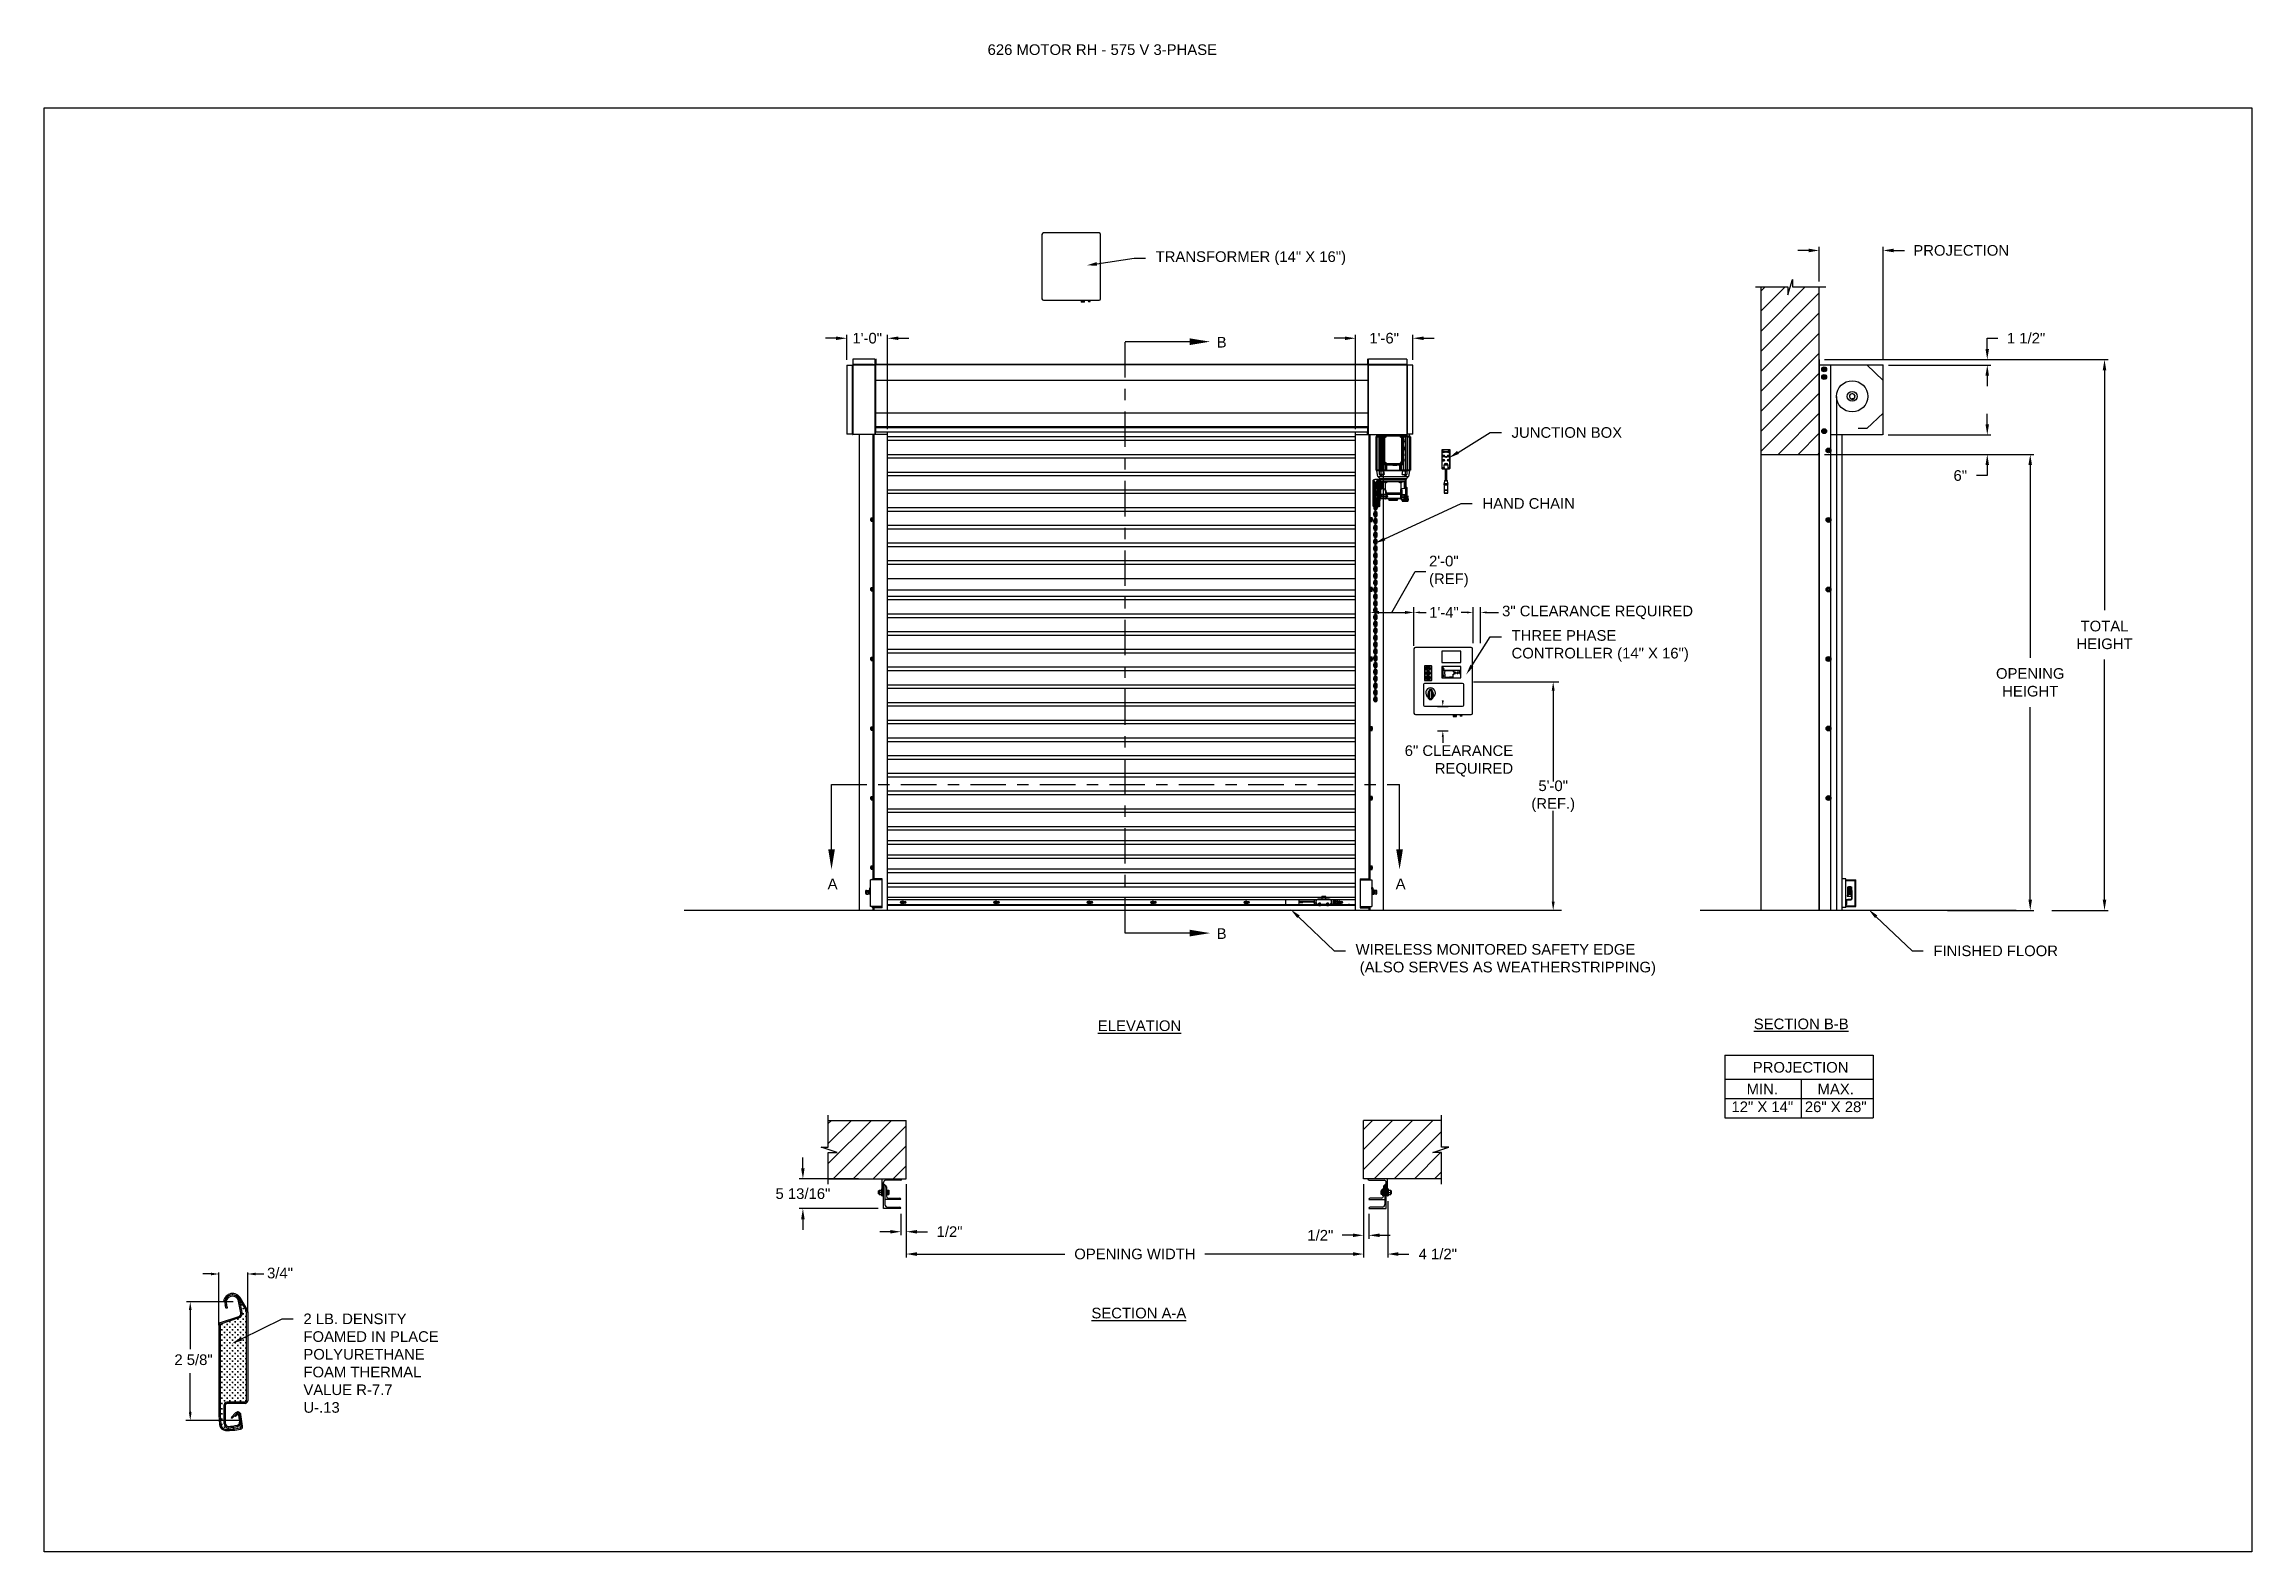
# Model space of a CAD drawing. Header units: inches. Extents: x 170 to 312, y 215 to 248.
# Drawn here: x 292.91 to 312.38, y 234.45 to 247.74 of the extents above; entities that cross this region are included whole.
import ezdxf
from ezdxf import colors
from ezdxf.entities.mleader import LeaderData, LeaderLine
from ezdxf.math import Vec2, Vec3

# ---------------------------------------------------------------- set-up
doc = ezdxf.new("R2010")
doc.units = ezdxf.units.IN
doc.header["$LTSCALE"] = 0.25
doc.header["$MEASUREMENT"] = 0
doc.linetypes.add('CENTER', pattern=[2, 1.25, -0.25, 0.25, -0.25])
for name, color, linetype in [('ANNOTATIONS', 1, 'Continuous'), ('DETAILS', 4, 'Continuous'), ('MOTOR RH', 7, 'Continuous'), ('SECTION CUTS', 6, 'CENTER')]:
    doc.layers.add(name, color=color, linetype=linetype)
doc.styles.add('ARIAL', font='arial.ttf', dxfattribs={"height": 0.09375})
doc.styles.add('ROMANS', font='Romans', dxfattribs={"height": 0.09375})
doc.styles.get("Standard").update_dxf_attribs({"font": 'romans.shx'})
doc.dimstyles.get("Standard").update_dxf_attribs({"dimscale": 60, "dimtxt": 0.0833, "dimasz": 0.0833, "dimexe": 0.0833, "dimexo": 0.04, "dimgap": 0.09, "dimtad": 0, "dimtih": 1, "dimtoh": 1, "dimdec": 4, "dimzin": 1, "dimdsep": 46, "dimlunit": 4, "dimtxsty": 'Standard', "dimcen": 0.09, "dimclrt": 150, "dimadec": 4, "dimazin": 2, "dimtfac": 1, "dimtdec": 0, "dimtofl": 0, "dimtmove": 0, "dimatfit": 3, "dimfxl": 1, "dimtolj": 1, "dimtzin": 0, "dimlwd": -1, "dimlwe": -1, "dimarcsym": 1})
doc.dimstyles.new('STANDARD$0', dxfattribs={"dimtxt": 0.09375, "dimasz": 0.09375, "dimexe": 0.03125, "dimexo": 0.046875, "dimgap": 0.09, "dimtad": 0, "dimtih": 1, "dimtoh": 1, "dimdec": 4, "dimzin": 0, "dimdsep": 46, "dimtxsty": 'ARIAL', "dimcen": 0.09, "dimadec": 0, "dimazin": 0, "dimtfac": 1, "dimtdec": 4, "dimtofl": 0, "dimtmove": 0, "dimatfit": 1, "dimfxl": 1, "dimtolj": 1, "dimtzin": 0, "dimarcsym": 0})
pattern_1 = [(45, (121.33324, -13.09525), (-0.08838835, 0.08838835), [])]

msp = doc.modelspace()

# ---------------------------------------------------------------- texts
at = {"layer": 'ANNOTATIONS', "style": 'ARIAL'}
for s, p in [('3/4"', (294.871, 236.85856)), ('2 5/8"', (294.05356, 236.0942))]:
    msp.add_text(s, height=0.09375, dxfattribs=at).set_placement(p)
at = {"layer": 'ANNOTATIONS', "insert": (301.22577, 247.74099), "char_height": 0.09375, "width": 4.6220629, "attachment_point": 1, "line_spacing_factor": 0.86134, "style": 'ARIAL'}
msp.add_mtext('626 MOTOR RH - 575 V 3-PHASE', dxfattribs=at)
at = {"layer": 'ANNOTATIONS', "char_height": 0.09375, "style": 'ARIAL'}
for s, insert, attachment_point in [('2\'-0"\\P(REF)', (305.11893, 243.09185), 4), ('3" CLEARANCE REQUIRED', (305.76298, 242.73092), 4), ('1\'-4"', (305.12015, 242.73092), 4), ('6" CLEARANCE\\PREQUIRED', (305.86051, 241.42127), 6), ('5\'-0"\\P(REF.)', (306.21371, 241.11038), 5)]:
    msp.add_mtext(s, dxfattribs=dict(at, insert=insert, attachment_point=attachment_point))
at = {"layer": 'ANNOTATIONS', "char_height": 0.09375, "attachment_point": 2, "style": 'ARIAL'}
for s, insert, width in [('{\\LELEVATION}', (302.56559, 239.13353), 3.0834986), ('{\\LSECTION B-B}', (308.40108, 239.1495), 1.3823677), ('{\\LSECTION A-A}', (302.55968, 236.59935), 1.3823677)]:
    msp.add_mtext(s, dxfattribs=dict(at, insert=insert, width=width))
for s, width, insert in [('PROJECTION ', 1.7594917, (308.39597, 238.76655)), ('MIN.\\P12" X 14" ', 0.6711642, (308.05785, 238.57456)), ('MAX.\\P26" X 28"', 0.6567117, (308.70528, 238.57456))]:
    msp.add_mtext_dynamic_manual_height_columns(s, width=width, gutter_width=1.36268, heights=[0], dxfattribs=dict(at, insert=insert))
at = {"layer": 'SECTION CUTS', "style": 'ARIAL'}
for s, p in [('B', (303.24624, 245.06692)), ('A', (299.81494, 240.29047)), ('A', (304.82447, 240.29047)), ('B', (303.24624, 239.85164))]:
    msp.add_text(s, height=0.09375, dxfattribs=at).set_placement(p)

# ---------------------------------------------------------------- blocks, each defined once
blk = doc.blocks.new('*D84')
at = {"layer": 'ANNOTATIONS', "color": 0, "lineweight": -2, "transparency": 16777216}
for p, q in [((299.597, 237.829), (299.597, 237.923)), ((300.086, 237.736), (299.565, 237.736)), ((300.261, 237.474), (299.565, 237.474)), ((299.597, 237.38), (299.597, 237.287))]:
    blk.add_line(p, q, dxfattribs=at)
at = {"layer": 'ANNOTATIONS', "color": 0, "transparency": 16777216}
for points in [[(299.581, 237.829), (299.612, 237.829), (299.597, 237.736)], [(299.581, 237.38), (299.612, 237.38), (299.597, 237.474)]]:
    blk.add_solid(points, dxfattribs=at)
at = {"layer": 'defpoints', "color": 0, "transparency": 16777216}
for p in [(300.133, 237.736), (299.597, 237.474), (300.308, 237.474)]:
    blk.add_point(p, dxfattribs=at)
at = {"layer": 'ANNOTATIONS', "color": 0, "transparency": 16777216, "insert": (299.597, 237.605), "char_height": 0.09375, "attachment_point": 5, "style": 'ARIAL'}
blk.add_mtext('\\A1;5 13/16"', dxfattribs=at)
blk = doc.blocks.new('*D85')
at = {"layer": 'ANNOTATIONS', "color": 0, "lineweight": -2, "transparency": 16777216}
for p, q in [((304.541, 237.689), (304.541, 237.207)), ((304.588, 237.427), (304.588, 237.207)), ((304.448, 237.238), (304.354, 237.238)), ((304.682, 237.238), (304.776, 237.238))]:
    blk.add_line(p, q, dxfattribs=at)
at = {"layer": 'ANNOTATIONS', "color": 0, "transparency": 16777216}
for points in [[(304.448, 237.254), (304.448, 237.223), (304.541, 237.238)], [(304.682, 237.254), (304.682, 237.223), (304.588, 237.238)]]:
    blk.add_solid(points, dxfattribs=at)
at = {"layer": 'defpoints', "color": 0, "transparency": 16777216}
for p in [(304.541, 237.736), (304.588, 237.474), (304.588, 237.238)]:
    blk.add_point(p, dxfattribs=at)
at = {"layer": 'ANNOTATIONS', "color": 0, "transparency": 16777216, "insert": (304.16, 237.238), "char_height": 0.0938, "attachment_point": 5, "style": 'ARIAL'}
blk.add_mtext('\\A1;1/2"', dxfattribs=at)
blk = doc.blocks.new('*D86')
at = {"layer": 'ANNOTATIONS', "color": 0, "lineweight": -2, "transparency": 16777216}
for p, q in [((300.508, 237.689), (300.508, 237.238)), ((300.461, 237.427), (300.461, 237.238)), ((300.367, 237.27), (300.274, 237.27)), ((300.602, 237.27), (300.696, 237.27))]:
    blk.add_line(p, q, dxfattribs=at)
at = {"layer": 'ANNOTATIONS', "color": 0, "transparency": 16777216}
for points in [[(300.367, 237.285), (300.367, 237.254), (300.461, 237.27)], [(300.602, 237.285), (300.602, 237.254), (300.508, 237.27)]]:
    blk.add_solid(points, dxfattribs=at)
at = {"layer": 'defpoints', "color": 0, "transparency": 16777216}
for p in [(300.508, 237.736), (300.461, 237.474), (300.461, 237.27)]:
    blk.add_point(p, dxfattribs=at)
at = {"layer": 'ANNOTATIONS', "color": 0, "transparency": 16777216, "insert": (300.89, 237.27), "char_height": 0.0938, "attachment_point": 5, "style": 'ARIAL'}
blk.add_mtext('\\A1;1/2"', dxfattribs=at)
blk = doc.blocks.new('*D87')
at = {"layer": 'ANNOTATIONS', "color": 0, "lineweight": -2, "transparency": 16777216}
for p, q in [((304.377, 245.149), (304.283, 245.149)), ((304.47, 244.347), (304.47, 245.18)), ((304.976, 244.959), (304.976, 245.18)), ((305.07, 245.149), (305.164, 245.149))]:
    blk.add_line(p, q, dxfattribs=at)
at = {"layer": 'ANNOTATIONS', "color": 0, "transparency": 16777216}
for points in [[(304.377, 245.164), (304.377, 245.133), (304.47, 245.149)], [(305.07, 245.164), (305.07, 245.133), (304.976, 245.149)]]:
    blk.add_solid(points, dxfattribs=at)
at = {"layer": 'defpoints', "color": 0, "transparency": 16777216}
for p in [(304.976, 245.149), (304.976, 244.912), (304.47, 244.3)]:
    blk.add_point(p, dxfattribs=at)
at = {"layer": 'ANNOTATIONS', "color": 0, "transparency": 16777216, "insert": (304.723, 245.149), "char_height": 0.0938, "attachment_point": 5, "style": 'ARIAL'}
blk.add_mtext('\\A1;1\'-6"', dxfattribs=at)
blk = doc.blocks.new('*D88')
at = {"layer": 'ANNOTATIONS', "color": 0, "lineweight": -2, "transparency": 16777216}
for p, q in [((299.89, 245.149), (299.796, 245.149)), ((299.984, 244.959), (299.984, 245.18)), ((300.344, 244.347), (300.344, 245.18)), ((300.438, 245.149), (300.531, 245.149))]:
    blk.add_line(p, q, dxfattribs=at)
at = {"layer": 'ANNOTATIONS', "color": 0, "transparency": 16777216}
for points in [[(299.89, 245.164), (299.89, 245.133), (299.984, 245.149)], [(300.438, 245.164), (300.438, 245.133), (300.344, 245.149)]]:
    blk.add_solid(points, dxfattribs=at)
at = {"layer": 'defpoints', "color": 0, "transparency": 16777216}
for p in [(300.344, 245.149), (299.984, 244.913), (300.344, 244.3)]:
    blk.add_point(p, dxfattribs=at)
at = {"layer": 'ANNOTATIONS', "color": 0, "transparency": 16777216, "insert": (300.164, 245.149), "char_height": 0.0938, "attachment_point": 5, "style": 'ARIAL'}
blk.add_mtext('\\A1;1\'-0"', dxfattribs=at)
blk = doc.blocks.new('*D89')
at = {"layer": 'ANNOTATIONS', "color": 0, "lineweight": -2, "transparency": 16777216}
for p, q in [((304.541, 237.689), (304.541, 237.042)), ((304.754, 237.539), (304.754, 237.042)), ((304.448, 237.073), (304.354, 237.073)), ((304.848, 237.073), (304.941, 237.073))]:
    blk.add_line(p, q, dxfattribs=at)
at = {"layer": 'ANNOTATIONS', "color": 0, "transparency": 16777216}
for points in [[(304.448, 237.089), (304.448, 237.057), (304.541, 237.073)], [(304.848, 237.089), (304.848, 237.057), (304.754, 237.073)]]:
    blk.add_solid(points, dxfattribs=at)
at = {"layer": 'defpoints', "color": 0, "transparency": 16777216}
for p in [(304.541, 237.736), (304.754, 237.586), (304.754, 237.073)]:
    blk.add_point(p, dxfattribs=at)
at = {"layer": 'ANNOTATIONS', "color": 0, "transparency": 16777216, "insert": (305.196, 237.073), "char_height": 0.0938, "attachment_point": 5, "style": 'ARIAL'}
blk.add_mtext('\\A1;4 1/2"', dxfattribs=at)
blk = doc.blocks.new('*D78')
at = {"layer": 'ANNOTATIONS', "color": 0, "lineweight": -2, "transparency": 16777216}
for p, q in [((300.508, 237.689), (300.508, 237.042)), ((304.541, 237.689), (304.541, 237.042)), ((300.602, 237.073), (301.908, 237.073)), ((304.448, 237.073), (303.141, 237.073))]:
    blk.add_line(p, q, dxfattribs=at)
at = {"layer": 'ANNOTATIONS', "color": 0, "transparency": 16777216}
for points in [[(300.602, 237.089), (300.602, 237.057), (300.508, 237.073)], [(304.448, 237.089), (304.448, 237.057), (304.541, 237.073)]]:
    blk.add_solid(points, dxfattribs=at)
at = {"layer": 'defpoints', "color": 0, "transparency": 16777216}
for p in [(300.508, 237.736), (304.541, 237.736), (304.541, 237.073)]:
    blk.add_point(p, dxfattribs=at)
at = {"layer": 'ANNOTATIONS', "color": 0, "transparency": 16777216, "insert": (302.525, 237.073), "char_height": 0.09375, "attachment_point": 5, "style": 'ARIAL'}
blk.add_mtext('\\A1;OPENING WIDTH', dxfattribs=at)
blk = doc.blocks.new('*D79')
at = {"layer": 'ANNOTATIONS', "color": 0, "lineweight": -2, "transparency": 16777216}
for p, q in [((308.466, 245.923), (308.372, 245.923)), ((308.559, 245.649), (308.559, 245.954)), ((309.123, 244.96), (309.123, 245.954)), ((309.217, 245.923), (309.311, 245.923))]:
    blk.add_line(p, q, dxfattribs=at)
at = {"layer": 'ANNOTATIONS', "color": 0, "transparency": 16777216}
for points in [[(308.466, 245.939), (308.466, 245.907), (308.559, 245.923)], [(309.217, 245.939), (309.217, 245.907), (309.123, 245.923)]]:
    blk.add_solid(points, dxfattribs=at)
at = {"layer": 'defpoints', "color": 0, "transparency": 16777216}
for p in [(309.123, 245.923), (308.559, 245.602), (309.123, 244.913)]:
    blk.add_point(p, dxfattribs=at)
at = {"layer": 'ANNOTATIONS', "color": 0, "transparency": 16777216, "insert": (309.812, 245.923), "char_height": 0.09375, "attachment_point": 5, "style": 'ARIAL'}
blk.add_mtext('\\A1;PROJECTION ', dxfattribs=at)
blk = doc.blocks.new('*D80')
at = {"layer": 'ANNOTATIONS', "color": 0, "lineweight": -2, "transparency": 16777216}
for p, q in [((308.606, 244.125), (310.452, 244.125)), ((310.421, 244.031), (310.421, 242.332)), ((310.421, 240.197), (310.421, 241.897)), ((309.69, 240.103), (310.452, 240.103))]:
    blk.add_line(p, q, dxfattribs=at)
at = {"layer": 'ANNOTATIONS', "color": 0, "transparency": 16777216}
for points in [[(310.405, 244.031), (310.436, 244.031), (310.421, 244.125)], [(310.405, 240.197), (310.436, 240.197), (310.421, 240.103)]]:
    blk.add_solid(points, dxfattribs=at)
at = {"layer": 'defpoints', "color": 0, "transparency": 16777216}
for p in [(308.559, 244.125), (309.643, 240.103), (310.421, 240.103)]:
    blk.add_point(p, dxfattribs=at)
at = {"layer": 'ANNOTATIONS', "color": 0, "transparency": 16777216, "insert": (310.421, 242.114), "char_height": 0.09375, "attachment_point": 5, "style": 'ARIAL'}
blk.add_mtext('\\A1;OPENING\\PHEIGHT', dxfattribs=at)
blk = doc.blocks.new('*D81')
at = {"layer": 'ANNOTATIONS', "color": 0, "lineweight": -2, "transparency": 16777216}
for p, q in [((308.606, 244.961), (311.107, 244.961)), ((311.076, 244.867), (311.076, 242.75)), ((311.076, 240.197), (311.076, 242.315)), ((310.611, 240.103), (311.107, 240.103))]:
    blk.add_line(p, q, dxfattribs=at)
at = {"layer": 'ANNOTATIONS', "color": 0, "transparency": 16777216}
for points in [[(311.06, 244.867), (311.091, 244.867), (311.076, 244.961)], [(311.06, 240.197), (311.091, 240.197), (311.076, 240.103)]]:
    blk.add_solid(points, dxfattribs=at)
at = {"layer": 'defpoints', "color": 0, "transparency": 16777216}
for p in [(308.559, 244.961), (310.564, 240.103), (311.076, 240.103)]:
    blk.add_point(p, dxfattribs=at)
at = {"layer": 'ANNOTATIONS', "color": 0, "transparency": 16777216, "insert": (311.076, 242.532), "char_height": 0.0938, "attachment_point": 5, "style": 'ARIAL'}
blk.add_mtext('\\A1;TOTAL\\PHEIGHT', dxfattribs=at)
blk = doc.blocks.new('*D82')
at = {"layer": 'ANNOTATIONS', "color": 0, "lineweight": -2, "transparency": 16777216}
for p, q in [((310.042, 244.39), (310.042, 244.483)), ((309.168, 244.296), (310.073, 244.296)), ((309.168, 244.125), (310.073, 244.125)), ((310.042, 244.031), (310.042, 243.938)), ((310.042, 243.938), (309.948, 243.938))]:
    blk.add_line(p, q, dxfattribs=at)
at = {"layer": 'ANNOTATIONS', "color": 0, "transparency": 16777216}
for points in [[(310.026, 244.39), (310.057, 244.39), (310.042, 244.296)], [(310.026, 244.031), (310.057, 244.031), (310.042, 244.125)]]:
    blk.add_solid(points, dxfattribs=at)
at = {"layer": 'defpoints', "color": 0, "transparency": 16777216}
for p in [(309.121, 244.296), (309.121, 244.125), (310.042, 244.125)]:
    blk.add_point(p, dxfattribs=at)
at = {"layer": 'ANNOTATIONS', "color": 0, "transparency": 16777216, "insert": (309.804, 243.938), "char_height": 0.0938, "attachment_point": 5, "style": 'ARIAL'}
blk.add_mtext('\\A1;6"', dxfattribs=at)
blk = doc.blocks.new('*D83')
at = {"layer": 'ANNOTATIONS', "color": 0, "lineweight": -2, "transparency": 16777216}
for p, q in [((310.042, 245.055), (310.042, 245.149)), ((310.042, 245.149), (310.136, 245.149)), ((309.17, 244.961), (310.073, 244.961)), ((309.17, 244.913), (310.073, 244.913)), ((310.042, 244.82), (310.042, 244.726))]:
    blk.add_line(p, q, dxfattribs=at)
at = {"layer": 'ANNOTATIONS', "color": 0, "transparency": 16777216}
for points in [[(310.026, 245.055), (310.057, 245.055), (310.042, 244.961)], [(310.026, 244.82), (310.057, 244.82), (310.042, 244.913)]]:
    blk.add_solid(points, dxfattribs=at)
at = {"layer": 'defpoints', "color": 0, "transparency": 16777216}
for p in [(309.123, 244.961), (310.042, 244.961), (309.123, 244.913)]:
    blk.add_point(p, dxfattribs=at)
at = {"layer": 'ANNOTATIONS', "color": 0, "transparency": 16777216, "insert": (310.384, 245.149), "char_height": 0.0938, "attachment_point": 5, "style": 'ARIAL'}
blk.add_mtext('\\A1;1 1/2"', dxfattribs=at)

# ---------------------------------------------------------------- dimensions: what is measured, and where the dimension line sits
at = {"layer": 'ANNOTATIONS'}
dim = msp.add_linear_dim(base=(309.12316, 245.92298), p1=(308.55928, 245.60178), p2=(309.12316, 244.91339), text='PROJECTION ', dimstyle='STANDARD$0', dxfattribs=at)
dim.commit()
dim.dimension.update_dxf_attribs({"geometry": '*D79', "text_midpoint": (309.81227, 245.92298)})
for base, p1, p2, text, picture, middle in [((300.344, 245.14882), (299.9838, 244.91253), (300.344, 244.3), '1\'-0"', '*D88', (300.1639, 245.14882)), ((304.97644, 245.14882), (304.4705, 244.3), (304.97644, 244.91215), '1\'-6"', '*D87', (304.72347, 245.14882)), ((304.58824, 237.23838), (304.54136, 237.73574), (304.58824, 237.47405), '1/2"', '*D85', (304.15979, 237.23838)), ((304.75386, 237.07293), (304.54136, 237.73574), (304.75386, 237.58574), '4 1/2"', '*D89', (305.19635, 237.07293))]:
    dim = msp.add_linear_dim(base=base, p1=p1, p2=p2, text=text, dimstyle='STANDARD$0', dxfattribs=at)
    dim.commit()
    dim.dimension.update_dxf_attribs({"geometry": picture, "text_midpoint": middle, "dimtype": 160})
for base, p1, p2, text, picture, middle in [((310.04183, 244.96103), (309.12316, 244.91339), (309.12316, 244.96103), '1 1/2"', '*D83', (310.38427, 245.14853)), ((311.07585, 240.10342), (308.55928, 244.96103), (310.56381, 240.10342), 'TOTAL\\PHEIGHT', '*D81', (311.07585, 242.53223)), ((310.04183, 244.12505), (309.12103, 244.29598), (309.12103, 244.12505), '6"', '*D82', (309.80395, 243.93755)), ((310.42087, 240.10342), (308.55928, 244.12505), (309.64347, 240.10342), 'OPENING\\PHEIGHT', '*D80', (310.42087, 242.11424))]:
    dim = msp.add_linear_dim(base=base, p1=p1, p2=p2, angle=90, text=text, dimstyle='STANDARD$0', dxfattribs=at)
    dim.commit()
    dim.dimension.update_dxf_attribs({"geometry": picture, "text_midpoint": middle})
for base, p1, p2, angle, text, picture, middle in [((299.59668, 237.47405), (300.13303, 237.73573), (300.30803, 237.47405), 90, '5 13/16"', '*D84', (299.59668, 237.60489)), ((300.46116, 237.26963), (300.50803, 237.73574), (300.46116, 237.47405), 180, '1/2"', '*D86', (300.88961, 237.26963))]:
    dim = msp.add_linear_dim(base=base, p1=p1, p2=p2, angle=angle, text=text, dimstyle='STANDARD$0', dxfattribs=at)
    dim.commit()
    dim.dimension.update_dxf_attribs({"geometry": picture, "text_midpoint": middle, "dimtype": 160})
dim = msp.add_aligned_dim(p1=(300.50803, 237.73574), p2=(304.54136, 237.73574), distance=-0.6628, text='OPENING WIDTH', dimstyle='STANDARD$0', dxfattribs=at)
dim.commit()
dim.dimension.update_dxf_attribs({"geometry": '*D78', "text_midpoint": (302.5247, 237.07293)})

# ---------------------------------------------------------------- hatches: boundary and pattern name
at = {"layer": 'MOTOR RH'}
h = msp.add_hatch(dxfattribs=at)
h.set_pattern_fill('ANSI31', color=256, style=0)
h.set_pattern_definition(pattern_1)
h.paths.add_polyline_path([(308.04365, 244.12505), (308.55928, 244.12505), (308.55928, 245.60178), (308.32278, 245.60178), (308.32278, 245.66644), (308.28437, 245.53308), (308.28437, 245.60178), (308.04365, 245.60178)])
h = msp.add_hatch(dxfattribs=at)
h.set_pattern_fill('ANSI31', color=256, style=0)
h.set_pattern_definition(pattern_1)
h.paths.add_polyline_path([(300.50803, 238.25136), (299.82053, 238.25136), (299.82053, 238.01416), (299.75643, 238.01416), (299.8985, 237.96726), (299.82053, 237.96726), (299.82053, 237.73574), (300.50803, 237.73574), (300.50803, 237.89824)])
h = msp.add_hatch(dxfattribs=at)
h.set_pattern_fill('ANSI31', color=256, style=0)
h.set_pattern_definition(pattern_1)
h.paths.add_polyline_path([(305.29297, 238.01416), (305.22886, 238.01416), (305.22886, 238.25136), (304.54136, 238.25136), (304.54136, 237.73574), (304.55954, 237.73574), (305.22886, 237.73574), (305.22886, 237.96726), (305.1509, 237.96726)])

# ---------------------------------------------------------------- linework, layer by layer
at = {"layer": 'ANNOTATIONS'}
for p, q in [((304.67605, 242.73092), (304.90809, 242.73092)), ((304.98576, 242.43625), (304.98576, 242.77806)), ((305.0389, 242.73092), (305.09204, 242.73092)), ((305.4538, 242.73092), (305.40066, 242.73092)), ((305.50724, 242.46136), (305.50724, 242.77806)), ((305.57292, 242.46136), (305.57292, 242.77806)), ((305.62606, 242.73092), (305.73066, 242.73092)), ((305.51141, 242.11772), (306.26481, 242.11772)), ((306.21371, 242.04006), (306.21371, 241.23964)), ((305.19288, 241.90233), (305.28714, 241.90233)), ((305.19288, 241.68703), (305.28714, 241.68703)), ((305.24001, 241.63389), (305.24001, 241.58075)), ((306.21371, 240.18109), (306.21371, 240.98112)), ((307.72728, 238.82598), (307.72728, 238.27461)), ((307.72728, 238.82598), (309.03505, 238.82598)), ((309.03505, 238.82598), (309.03505, 238.27461)), ((307.72728, 238.61451), (309.03505, 238.61451)), ((308.40013, 238.61451), (308.40013, 238.27461)), ((307.72728, 238.44456), (309.03505, 238.44456)), ((307.72728, 238.27461), (309.03505, 238.27461)), ((294.37619, 236.89707), (294.30587, 236.89707)), ((294.44651, 236.45367), (294.44651, 236.90973)), ((294.70097, 236.56415), (294.70097, 236.90973)), ((294.77129, 236.89707), (294.84161, 236.89707)), ((294.57162, 236.65049), (294.16151, 236.65049)), ((294.19372, 236.58016), (294.19372, 236.2337)), ((294.19372, 235.67628), (294.19372, 236.02274)), ((294.61801, 235.60596), (294.15584, 235.60596))]:
    msp.add_line(p, q, dxfattribs=at)
for p in [(294.70097, 236.89707), (294.19372, 235.68046)]:
    msp.add_point(p, dxfattribs=at)
for points in [[(304.67605, 242.71798), (304.67605, 242.74387), (304.59839, 242.73092)], [(304.90809, 242.71798), (304.90809, 242.74387), (304.98576, 242.73092)], [(305.0389, 242.73978), (305.0389, 242.72207), (304.98576, 242.73092)], [(305.4538, 242.73978), (305.4538, 242.72207), (305.50694, 242.73092)], [(305.62606, 242.73978), (305.62606, 242.72207), (305.57292, 242.73092)], [(306.20077, 242.04006), (306.22665, 242.04006), (306.21371, 242.11772)], [(305.23116, 241.95547), (305.24887, 241.95547), (305.24001, 241.90233)], [(305.23116, 241.63389), (305.24887, 241.63389), (305.24001, 241.68703)], [(306.20077, 240.18109), (306.22665, 240.18109), (306.21371, 240.10342)], [(294.37619, 236.88535), (294.37619, 236.90879), (294.44651, 236.89707)], [(294.77129, 236.88535), (294.77129, 236.90879), (294.70097, 236.89707)], [(294.20544, 236.58016), (294.182, 236.58016), (294.19372, 236.65049)], [(294.20544, 235.67628), (294.182, 235.67628), (294.19372, 235.60596)]]:
    msp.add_solid(points, dxfattribs=at)
at = {"layer": 'defpoints'}
msp.add_lwpolyline([(312.37519, 234.44685), (292.90531, 234.44685), (292.90531, 247.18196), (312.37519, 247.18196)], close=True, dxfattribs=at)
at = {"layer": 'DETAILS'}
for p, q in [((294.49892, 236.6534), (294.48795, 236.65534)), ((294.51187, 236.59396), (294.50172, 236.62545)), ((294.52246, 236.5974), (294.51187, 236.59396)), ((294.52246, 236.5974), (294.51232, 236.62886)), ((294.64039, 236.556), (294.61993, 236.657)), ((294.68578, 236.57721), (294.62821, 236.67691)), ((294.65126, 236.55845), (294.63085, 236.65921)), ((294.63608, 236.66328), (294.63608, 236.65508)), ((294.69426, 236.58478), (294.63786, 236.68248)), ((294.65282, 236.62527), (294.64122, 236.62527)), ((294.64702, 236.63107), (294.64702, 236.61947)), ((294.66509, 236.59126), (294.65349, 236.59126)), ((294.65929, 236.59706), (294.65929, 236.58546)), ((294.6883, 236.56805), (294.6767, 236.56805)), ((294.6825, 236.57385), (294.6825, 236.56225)), ((294.70097, 236.55975), (294.70097, 235.77897)), ((294.44651, 236.44927), (294.44651, 235.65298)), ((294.45765, 236.44927), (294.45765, 235.65298)), ((294.6198, 236.51982), (294.45843, 236.46582)), ((294.62333, 236.50925), (294.46196, 236.45526)), ((294.47942, 236.45201), (294.46782, 236.45201)), ((294.47942, 236.40559), (294.46782, 236.40559)), ((294.47362, 236.45781), (294.47362, 236.4462)), ((294.47362, 236.41139), (294.47362, 236.39979)), ((294.47362, 236.36497), (294.47362, 236.35337)), ((294.50263, 236.4288), (294.49103, 236.4288)), ((294.50263, 236.38238), (294.49103, 236.38238)), ((294.49683, 236.4346), (294.49683, 236.423)), ((294.49683, 236.38818), (294.49683, 236.37658)), ((294.52584, 236.45201), (294.51423, 236.45201)), ((294.52584, 236.40559), (294.51423, 236.40559)), ((294.52004, 236.45781), (294.52004, 236.4462)), ((294.52004, 236.41139), (294.52004, 236.39979)), ((294.52004, 236.36497), (294.52004, 236.35337)), ((294.54905, 236.47522), (294.53744, 236.47522)), ((294.54905, 236.4288), (294.53744, 236.4288)), ((294.54905, 236.38238), (294.53744, 236.38238)), ((294.54324, 236.48102), (294.54324, 236.46941)), ((294.54324, 236.4346), (294.54324, 236.423)), ((294.54324, 236.38818), (294.54324, 236.37658)), ((294.57226, 236.45201), (294.56065, 236.45201)), ((294.57226, 236.40559), (294.56065, 236.40559)), ((294.56645, 236.45781), (294.56645, 236.4462)), ((294.56645, 236.41139), (294.56645, 236.39979)), ((294.56645, 236.36497), (294.56645, 236.35337)), ((294.59546, 236.47522), (294.58386, 236.47522)), ((294.59546, 236.4288), (294.58386, 236.4288)), ((294.59546, 236.38238), (294.58386, 236.38238)), ((294.58966, 236.48102), (294.58966, 236.46941)), ((294.58966, 236.4346), (294.58966, 236.423)), ((294.58966, 236.38818), (294.58966, 236.37658)), ((294.61867, 236.49842), (294.60707, 236.49842)), ((294.61867, 236.45201), (294.60707, 236.45201)), ((294.61867, 236.40559), (294.60707, 236.40559)), ((294.61287, 236.50423), (294.61287, 236.49262)), ((294.61287, 236.45781), (294.61287, 236.4462)), ((294.61287, 236.41139), (294.61287, 236.39979)), ((294.61287, 236.36497), (294.61287, 236.35337)), ((294.64188, 236.47522), (294.63028, 236.47522)), ((294.64188, 236.4288), (294.63028, 236.4288)), ((294.64188, 236.38238), (294.63028, 236.38238)), ((294.63608, 236.51613), (294.63608, 236.51583)), ((294.63608, 236.48102), (294.63608, 236.46941)), ((294.63608, 236.4346), (294.63608, 236.423)), ((294.63608, 236.38818), (294.63608, 236.37658)), ((294.64188, 236.52163), (294.64186, 236.52163)), ((294.66509, 236.54484), (294.65349, 236.54484)), ((294.66509, 236.49842), (294.65349, 236.49842)), ((294.66509, 236.45201), (294.65349, 236.45201)), ((294.66509, 236.40559), (294.65349, 236.40559)), ((294.65929, 236.55064), (294.65929, 236.53904)), ((294.65929, 236.50423), (294.65929, 236.49262)), ((294.65929, 236.45781), (294.65929, 236.4462)), ((294.65929, 236.41139), (294.65929, 236.39979)), ((294.65929, 236.36497), (294.65929, 236.35337)), ((294.6883, 236.52163), (294.6767, 236.52163)), ((294.6883, 236.47522), (294.6767, 236.47522)), ((294.6883, 236.4288), (294.6767, 236.4288)), ((294.6883, 236.38238), (294.6767, 236.38238)), ((294.6825, 236.52743), (294.6825, 236.51583)), ((294.6825, 236.48102), (294.6825, 236.46941)), ((294.6825, 236.4346), (294.6825, 236.423)), ((294.6825, 236.38818), (294.6825, 236.37658)), ((294.47942, 236.35917), (294.46782, 236.35917)), ((294.47942, 236.31275), (294.46782, 236.31275)), ((294.47942, 236.26634), (294.46782, 236.26634)), ((294.47942, 236.21992), (294.46782, 236.21992)), ((294.47942, 236.1735), (294.46782, 236.1735)), ((294.47362, 236.31856), (294.47362, 236.30695)), ((294.47362, 236.27214), (294.47362, 236.26053)), ((294.47362, 236.22572), (294.47362, 236.21412)), ((294.47362, 236.1793), (294.47362, 236.1677)), ((294.50263, 236.33596), (294.49103, 236.33596)), ((294.50263, 236.28955), (294.49103, 236.28955)), ((294.50263, 236.24313), (294.49103, 236.24313)), ((294.50263, 236.19671), (294.49103, 236.19671)), ((294.49683, 236.34176), (294.49683, 236.33016)), ((294.49683, 236.29535), (294.49683, 236.28374)), ((294.49683, 236.24893), (294.49683, 236.23733)), ((294.49683, 236.20251), (294.49683, 236.19091)), ((294.52584, 236.35917), (294.51423, 236.35917)), ((294.52584, 236.31275), (294.51423, 236.31275)), ((294.52584, 236.26634), (294.51423, 236.26634)), ((294.52584, 236.21992), (294.51423, 236.21992)), ((294.52584, 236.1735), (294.51423, 236.1735)), ((294.52004, 236.31856), (294.52004, 236.30695)), ((294.52004, 236.27214), (294.52004, 236.26053)), ((294.52004, 236.22572), (294.52004, 236.21412)), ((294.52004, 236.1793), (294.52004, 236.1677)), ((294.54905, 236.33596), (294.53744, 236.33596)), ((294.54905, 236.28955), (294.53744, 236.28955)), ((294.54905, 236.24313), (294.53744, 236.24313)), ((294.54905, 236.19671), (294.53744, 236.19671)), ((294.54324, 236.34176), (294.54324, 236.33016)), ((294.54324, 236.29535), (294.54324, 236.28374)), ((294.54324, 236.24893), (294.54324, 236.23733)), ((294.54324, 236.20251), (294.54324, 236.19091)), ((294.57226, 236.35917), (294.56065, 236.35917)), ((294.57226, 236.31275), (294.56065, 236.31275)), ((294.57226, 236.26634), (294.56065, 236.26634)), ((294.57226, 236.21992), (294.56065, 236.21992)), ((294.57226, 236.1735), (294.56065, 236.1735)), ((294.56645, 236.31856), (294.56645, 236.30695)), ((294.56645, 236.27214), (294.56645, 236.26053)), ((294.56645, 236.22572), (294.56645, 236.21412)), ((294.56645, 236.1793), (294.56645, 236.1677)), ((294.59546, 236.33596), (294.58386, 236.33596)), ((294.59546, 236.28955), (294.58386, 236.28955)), ((294.59546, 236.24313), (294.58386, 236.24313)), ((294.59546, 236.19671), (294.58386, 236.19671)), ((294.58966, 236.34176), (294.58966, 236.33016)), ((294.58966, 236.29535), (294.58966, 236.28374)), ((294.58966, 236.24893), (294.58966, 236.23733)), ((294.58966, 236.20251), (294.58966, 236.19091)), ((294.61867, 236.35917), (294.60707, 236.35917)), ((294.61867, 236.31275), (294.60707, 236.31275)), ((294.61867, 236.26634), (294.60707, 236.26634)), ((294.61867, 236.21992), (294.60707, 236.21992)), ((294.61867, 236.1735), (294.60707, 236.1735)), ((294.61287, 236.31856), (294.61287, 236.30695)), ((294.61287, 236.27214), (294.61287, 236.26053)), ((294.61287, 236.22572), (294.61287, 236.21412)), ((294.61287, 236.1793), (294.61287, 236.1677)), ((294.64188, 236.33596), (294.63028, 236.33596)), ((294.64188, 236.28955), (294.63028, 236.28955)), ((294.64188, 236.24313), (294.63028, 236.24313)), ((294.64188, 236.19671), (294.63028, 236.19671)), ((294.63608, 236.34176), (294.63608, 236.33016)), ((294.63608, 236.29535), (294.63608, 236.28374)), ((294.63608, 236.24893), (294.63608, 236.23733)), ((294.63608, 236.20251), (294.63608, 236.19091)), ((294.66509, 236.35917), (294.65349, 236.35917)), ((294.66509, 236.31275), (294.65349, 236.31275)), ((294.66509, 236.26634), (294.65349, 236.26634)), ((294.66509, 236.21992), (294.65349, 236.21992)), ((294.66509, 236.1735), (294.65349, 236.1735)), ((294.65929, 236.31856), (294.65929, 236.30695)), ((294.65929, 236.27214), (294.65929, 236.26053)), ((294.65929, 236.22572), (294.65929, 236.21412)), ((294.65929, 236.1793), (294.65929, 236.1677)), ((294.6883, 236.33596), (294.6767, 236.33596)), ((294.6883, 236.28955), (294.6767, 236.28955)), ((294.6883, 236.24313), (294.6767, 236.24313)), ((294.6883, 236.19671), (294.6767, 236.19671)), ((294.6825, 236.34176), (294.6825, 236.33016)), ((294.6825, 236.29535), (294.6825, 236.28374)), ((294.6825, 236.24893), (294.6825, 236.23733)), ((294.6825, 236.20251), (294.6825, 236.19091)), ((294.47942, 236.12708), (294.46782, 236.12708)), ((294.47942, 236.08067), (294.46782, 236.08067)), ((294.47942, 236.03425), (294.46782, 236.03425)), ((294.47942, 235.98783), (294.46782, 235.98783)), ((294.47362, 236.13289), (294.47362, 236.12128)), ((294.47362, 236.08647), (294.47362, 236.07486)), ((294.47362, 236.04005), (294.47362, 236.02845)), ((294.47362, 235.99363), (294.47362, 235.98203)), ((294.50263, 236.15029), (294.49103, 236.15029)), ((294.50263, 236.10388), (294.49103, 236.10388)), ((294.50263, 236.05746), (294.49103, 236.05746)), ((294.50263, 236.01104), (294.49103, 236.01104)), ((294.49683, 236.15609), (294.49683, 236.14449)), ((294.49683, 236.10968), (294.49683, 236.09807)), ((294.49683, 236.06326), (294.49683, 236.05166)), ((294.49683, 236.01684), (294.49683, 236.00524)), ((294.52584, 236.12708), (294.51423, 236.12708)), ((294.52584, 236.08067), (294.51423, 236.08067)), ((294.52584, 236.03425), (294.51423, 236.03425)), ((294.52584, 235.98783), (294.51423, 235.98783)), ((294.52004, 236.13289), (294.52004, 236.12128)), ((294.52004, 236.08647), (294.52004, 236.07486)), ((294.52004, 236.04005), (294.52004, 236.02845)), ((294.52004, 235.99363), (294.52004, 235.98203)), ((294.54905, 236.15029), (294.53744, 236.15029)), ((294.54905, 236.10388), (294.53744, 236.10388)), ((294.54905, 236.05746), (294.53744, 236.05746)), ((294.54905, 236.01104), (294.53744, 236.01104)), ((294.54324, 236.15609), (294.54324, 236.14449)), ((294.54324, 236.10968), (294.54324, 236.09807)), ((294.54324, 236.06326), (294.54324, 236.05166)), ((294.54324, 236.01684), (294.54324, 236.00524)), ((294.57226, 236.12708), (294.56065, 236.12708)), ((294.57226, 236.08067), (294.56065, 236.08067)), ((294.57226, 236.03425), (294.56065, 236.03425)), ((294.57226, 235.98783), (294.56065, 235.98783)), ((294.56645, 236.13289), (294.56645, 236.12128)), ((294.56645, 236.08647), (294.56645, 236.07486)), ((294.56645, 236.04005), (294.56645, 236.02845)), ((294.56645, 235.99363), (294.56645, 235.98203)), ((294.59546, 236.15029), (294.58386, 236.15029)), ((294.59546, 236.10388), (294.58386, 236.10388)), ((294.59546, 236.05746), (294.58386, 236.05746)), ((294.59546, 236.01104), (294.58386, 236.01104)), ((294.58966, 236.15609), (294.58966, 236.14449)), ((294.58966, 236.10968), (294.58966, 236.09807)), ((294.58966, 236.06326), (294.58966, 236.05166)), ((294.58966, 236.01684), (294.58966, 236.00524)), ((294.61867, 236.12708), (294.60707, 236.12708)), ((294.61867, 236.08067), (294.60707, 236.08067)), ((294.61867, 236.03425), (294.60707, 236.03425)), ((294.61867, 235.98783), (294.60707, 235.98783)), ((294.61287, 236.13289), (294.61287, 236.12128)), ((294.61287, 236.08647), (294.61287, 236.07486)), ((294.61287, 236.04005), (294.61287, 236.02845)), ((294.61287, 235.99363), (294.61287, 235.98203)), ((294.64188, 236.15029), (294.63028, 236.15029)), ((294.64188, 236.10388), (294.63028, 236.10388)), ((294.64188, 236.05746), (294.63028, 236.05746)), ((294.64188, 236.01104), (294.63028, 236.01104)), ((294.63608, 236.15609), (294.63608, 236.14449)), ((294.63608, 236.10968), (294.63608, 236.09807)), ((294.63608, 236.06326), (294.63608, 236.05166)), ((294.63608, 236.01684), (294.63608, 236.00524)), ((294.66509, 236.12708), (294.65349, 236.12708)), ((294.66509, 236.08067), (294.65349, 236.08067)), ((294.66509, 236.03425), (294.65349, 236.03425)), ((294.66509, 235.98783), (294.65349, 235.98783)), ((294.65929, 236.13289), (294.65929, 236.12128)), ((294.65929, 236.08647), (294.65929, 236.07486)), ((294.65929, 236.04005), (294.65929, 236.02845)), ((294.65929, 235.99363), (294.65929, 235.98203)), ((294.6883, 236.15029), (294.6767, 236.15029)), ((294.6883, 236.10388), (294.6767, 236.10388)), ((294.6883, 236.05746), (294.6767, 236.05746)), ((294.6883, 236.01104), (294.6767, 236.01104)), ((294.6825, 236.15609), (294.6825, 236.14449)), ((294.6825, 236.10968), (294.6825, 236.09807)), ((294.6825, 236.06326), (294.6825, 236.05166)), ((294.6825, 236.01684), (294.6825, 236.00524)), ((294.47942, 235.94141), (294.46782, 235.94141)), ((294.47942, 235.895), (294.46782, 235.895)), ((294.47942, 235.84858), (294.46782, 235.84858)), ((294.47942, 235.80216), (294.46782, 235.80216)), ((294.47362, 235.94722), (294.47362, 235.93561)), ((294.47362, 235.9008), (294.47362, 235.88919)), ((294.47362, 235.85438), (294.47362, 235.84278)), ((294.47362, 235.80796), (294.47362, 235.79636)), ((294.50263, 235.96462), (294.49103, 235.96462)), ((294.50263, 235.91821), (294.49103, 235.91821)), ((294.50263, 235.87179), (294.49103, 235.87179)), ((294.50263, 235.82537), (294.49103, 235.82537)), ((294.49683, 235.97042), (294.49683, 235.95882)), ((294.49683, 235.92401), (294.49683, 235.9124)), ((294.49683, 235.87759), (294.49683, 235.86599)), ((294.49683, 235.83117), (294.49683, 235.81957)), ((294.49683, 235.78475), (294.49683, 235.77315)), ((294.52584, 235.94141), (294.51423, 235.94141)), ((294.52584, 235.895), (294.51423, 235.895)), ((294.52584, 235.84858), (294.51423, 235.84858)), ((294.52584, 235.80216), (294.51423, 235.80216)), ((294.52004, 235.94722), (294.52004, 235.93561)), ((294.52004, 235.9008), (294.52004, 235.88919)), ((294.52004, 235.85438), (294.52004, 235.84278)), ((294.52004, 235.80796), (294.52004, 235.79636)), ((294.54905, 235.96462), (294.53744, 235.96462)), ((294.54905, 235.91821), (294.53744, 235.91821)), ((294.54905, 235.87179), (294.53744, 235.87179)), ((294.54905, 235.82537), (294.53744, 235.82537)), ((294.54324, 235.97042), (294.54324, 235.95882)), ((294.54324, 235.92401), (294.54324, 235.9124)), ((294.54324, 235.87759), (294.54324, 235.86599)), ((294.54324, 235.83117), (294.54324, 235.81957)), ((294.54324, 235.78475), (294.54324, 235.77315)), ((294.57226, 235.94141), (294.56065, 235.94141)), ((294.57226, 235.895), (294.56065, 235.895)), ((294.57226, 235.84858), (294.56065, 235.84858)), ((294.57226, 235.80216), (294.56065, 235.80216)), ((294.56645, 235.94722), (294.56645, 235.93561)), ((294.56645, 235.9008), (294.56645, 235.88919)), ((294.56645, 235.85438), (294.56645, 235.84278)), ((294.56645, 235.80796), (294.56645, 235.79636)), ((294.59546, 235.96462), (294.58386, 235.96462)), ((294.59546, 235.91821), (294.58386, 235.91821)), ((294.59546, 235.87179), (294.58386, 235.87179)), ((294.59546, 235.82537), (294.58386, 235.82537)), ((294.58966, 235.97042), (294.58966, 235.95882)), ((294.58966, 235.92401), (294.58966, 235.9124)), ((294.58966, 235.87759), (294.58966, 235.86599)), ((294.58966, 235.83117), (294.58966, 235.81957)), ((294.58966, 235.78475), (294.58966, 235.77315)), ((294.61867, 235.94141), (294.60707, 235.94141)), ((294.61867, 235.895), (294.60707, 235.895)), ((294.61867, 235.84858), (294.60707, 235.84858)), ((294.61867, 235.80216), (294.60707, 235.80216)), ((294.61287, 235.94722), (294.61287, 235.93561)), ((294.61287, 235.9008), (294.61287, 235.88919)), ((294.61287, 235.85438), (294.61287, 235.84278)), ((294.61287, 235.80796), (294.61287, 235.79636)), ((294.64188, 235.96462), (294.63028, 235.96462)), ((294.64188, 235.91821), (294.63028, 235.91821)), ((294.64188, 235.87179), (294.63028, 235.87179)), ((294.64188, 235.82537), (294.63028, 235.82537)), ((294.63608, 235.97042), (294.63608, 235.95882)), ((294.63608, 235.92401), (294.63608, 235.9124)), ((294.63608, 235.87759), (294.63608, 235.86599)), ((294.63608, 235.83117), (294.63608, 235.81957)), ((294.63608, 235.78475), (294.63608, 235.77315)), ((294.66509, 235.94141), (294.65349, 235.94141)), ((294.66509, 235.895), (294.65349, 235.895)), ((294.66509, 235.84858), (294.65349, 235.84858)), ((294.66509, 235.80216), (294.65349, 235.80216)), ((294.65929, 235.94722), (294.65929, 235.93561)), ((294.65929, 235.9008), (294.65929, 235.88919)), ((294.65929, 235.85438), (294.65929, 235.84278)), ((294.65929, 235.80796), (294.65929, 235.79636)), ((294.6883, 235.96462), (294.6767, 235.96462)), ((294.6883, 235.91821), (294.6767, 235.91821)), ((294.6883, 235.87179), (294.6767, 235.87179)), ((294.6883, 235.82537), (294.6767, 235.82537)), ((294.6825, 235.97042), (294.6825, 235.95882)), ((294.6825, 235.92401), (294.6825, 235.9124)), ((294.6825, 235.87759), (294.6825, 235.86599)), ((294.6825, 235.83117), (294.6825, 235.81957)), ((294.6825, 235.78475), (294.6825, 235.77315)), ((294.44651, 235.65298), (294.45239, 235.56893)), ((294.45765, 235.65298), (294.46332, 235.56977)), ((294.47942, 235.75574), (294.46782, 235.75574)), ((294.47942, 235.70933), (294.46782, 235.70933)), ((294.47942, 235.66291), (294.46782, 235.66291)), ((294.47942, 235.61649), (294.46782, 235.61649)), ((294.47362, 235.76155), (294.47362, 235.74994)), ((294.47362, 235.71513), (294.47362, 235.70352)), ((294.47362, 235.66871), (294.47362, 235.65711)), ((294.47362, 235.62229), (294.47362, 235.61069)), ((294.50263, 235.77895), (294.49103, 235.77895)), ((294.49329, 235.73254), (294.49103, 235.73254)), ((294.49329, 235.68612), (294.49103, 235.68612)), ((294.49329, 235.6397), (294.49103, 235.6397)), ((294.49329, 235.59328), (294.49103, 235.59328)), ((294.49329, 235.57659), (294.49329, 235.74324)), ((294.50435, 235.57659), (294.50435, 235.74324)), ((294.67758, 235.75557), (294.51668, 235.75557)), ((294.54905, 235.77895), (294.53744, 235.77895)), ((294.55606, 235.63256), (294.59376, 235.67198)), ((294.55606, 235.63256), (294.56407, 235.62482)), ((294.56407, 235.62482), (294.60181, 235.66428)), ((294.59546, 235.77895), (294.58386, 235.77895)), ((294.59339, 235.63949), (294.58517, 235.64689)), ((294.59339, 235.63949), (294.60649, 235.65388)), ((294.61841, 235.65192), (294.62813, 235.59149)), ((294.64366, 235.55408), (294.6298, 235.6552)), ((294.64188, 235.77895), (294.63028, 235.77895)), ((294.65469, 235.55559), (294.64084, 235.65671)), ((294.6883, 235.77895), (294.6767, 235.77895)), ((294.47942, 235.57007), (294.46782, 235.57007)), ((294.47362, 235.57588), (294.47362, 235.56427)), ((294.50263, 235.54687), (294.49103, 235.54687)), ((294.49683, 235.55267), (294.49683, 235.54106)), ((294.5326, 235.53597), (294.521, 235.53597)), ((294.5268, 235.54177), (294.5268, 235.53017)), ((294.58002, 235.53869), (294.56842, 235.53869)), ((294.57422, 235.54395), (294.57422, 235.53235)), ((294.61193, 235.54904), (294.60032, 235.54904)), ((294.60612, 235.55226), (294.60612, 235.54324)), ((294.64188, 235.54687), (294.63028, 235.54687)), ((294.63608, 235.55267), (294.63608, 235.54106))]:
    msp.add_line(p, q, dxfattribs=at)
msp.add_lwpolyline([(294.67757, 235.76664, 0.41421356), (294.6899, 235.77897), (294.6899, 236.55975, 0.14681754), (294.68346, 236.58122)], format="xyb", dxfattribs=at)
msp.add_lwpolyline([(294.67768, 235.76664), (294.51668, 235.76664)], dxfattribs=at)
for centre, radius, start, end in [((294.56722, 236.64504), 0.07994, 27.923895, 172.600748), ((294.56534, 236.64595), 0.06684, 11.446797, 197.861693), ((294.56534, 236.64595), 0.0557, 11.448149, 197.861636), ((294.57174, 236.64669), 0.06405, 28.159066, 73.464339), ((294.65091, 236.55975), 0.05006, 0, 30), ((294.46397, 236.44927), 0.01745, 108.5, 180), ((294.46397, 236.44927), 0.00631, 108.5, 180), ((294.6099, 236.5494), 0.03119, 288.5, 12.213386), ((294.6099, 236.5494), 0.04233, 288.5, 12.346924), ((294.51668, 235.74324), 0.02339, 90, 180), ((294.51668, 235.74324), 0.01233, 90, 180), ((294.61362, 235.65298), 0.02748, 7.800797, 136.276056), ((294.61362, 235.65298), 0.01634, 7.800797, 136.27592), ((294.61212, 235.65086), 0.00639, 8.647463, 151.69591), ((294.60469, 235.58773), 0.02374, 284.256135, 9.13037), ((294.67758, 235.77897), 0.02339, 270, 0), ((294.50741, 235.57277), 0.05516, 183.998051, 268.538483), ((294.50741, 235.57277), 0.04419, 183.899589, 263.295862), ((294.52819, 235.57659), 0.03491, 180, 270), ((294.52078, 236.09674), 0.56815, 268.131289, 281.452665), ((294.52819, 235.57659), 0.02384, 180, 274.875706), ((294.52078, 236.09674), 0.57929, 268.538483, 281.452665), ((294.51223, 235.95164), 0.39921, 272.292314, 284.256135), ((294.51223, 235.9517), 0.41033, 272.230173, 284.658191), ((294.60469, 235.58773), 0.03491, 289.01232, 355.006351), ((294.63107, 235.55235), 0.01271, 281.452665, 7.807511), ((294.63107, 235.55235), 0.02385, 281.452665, 7.812043)]:
    msp.add_arc(centre, radius, start, end, dxfattribs=at)
for p in [(294.56722, 236.72499), (294.70097, 236.55975), (294.44651, 236.44927), (294.61362, 235.68046)]:
    msp.add_point(p, dxfattribs=at)
at = {"layer": 'MOTOR RH'}
for p, q in [((301.7049, 246.06503), (301.7049, 245.49744)), ((302.20831, 246.07751), (301.71738, 246.07751)), ((302.22079, 245.49744), (302.22079, 246.06503)), ((307.99727, 245.60178), (308.28437, 245.60178)), ((308.04365, 245.60178), (308.04365, 240.10342)), ((308.28437, 245.53308), (308.32278, 245.66644)), ((308.28437, 245.60178), (308.28437, 245.53308)), ((308.32278, 245.66644), (308.32278, 245.60178)), ((308.32278, 245.60178), (308.61797, 245.60178)), ((308.55928, 240.10342), (308.55928, 245.60178)), ((301.71738, 245.48496), (302.20831, 245.48496)), ((302.0508, 245.47583), (302.05047, 245.47564)), ((302.05047, 245.47564), (302.0508, 245.47545)), ((302.05047, 245.47564), (302.07975, 245.47564)), ((302.0508, 245.475), (302.05047, 245.47481)), ((302.05047, 245.47481), (302.0508, 245.47462)), ((302.05047, 245.47481), (302.07975, 245.47481)), ((302.0508, 245.47417), (302.05047, 245.47398)), ((302.05047, 245.47398), (302.0508, 245.47379)), ((302.05047, 245.47398), (302.07975, 245.47398)), ((302.0508, 245.47334), (302.05047, 245.47315)), ((302.05047, 245.47315), (302.0508, 245.47295)), ((302.05047, 245.47315), (302.07975, 245.47315)), ((302.0508, 245.47251), (302.05047, 245.47232)), ((302.05047, 245.47232), (302.0508, 245.47212)), ((302.05047, 245.47232), (302.07975, 245.47232)), ((302.0508, 245.47168), (302.05047, 245.47148)), ((302.05047, 245.47148), (302.0508, 245.47129)), ((302.05047, 245.47148), (302.07975, 245.47148)), ((302.0508, 245.47084), (302.05047, 245.47065)), ((302.05047, 245.47065), (302.0508, 245.47046)), ((302.05047, 245.47065), (302.07975, 245.47065)), ((302.0508, 245.47001), (302.05047, 245.46982)), ((302.05047, 245.46982), (302.0508, 245.46963)), ((302.05047, 245.46982), (302.07975, 245.46982)), ((302.0508, 245.48496), (302.0508, 245.47583)), ((302.07941, 245.47583), (302.0508, 245.47583)), ((302.0508, 245.47545), (302.0508, 245.475)), ((302.0508, 245.47545), (302.07941, 245.47545)), ((302.07941, 245.475), (302.0508, 245.475)), ((302.0508, 245.47462), (302.0508, 245.47417)), ((302.0508, 245.47462), (302.07941, 245.47462)), ((302.07941, 245.47417), (302.0508, 245.47417)), ((302.0508, 245.47379), (302.0508, 245.47334)), ((302.0508, 245.47379), (302.07941, 245.47379)), ((302.07941, 245.47334), (302.0508, 245.47334)), ((302.0508, 245.47295), (302.0508, 245.47251)), ((302.0508, 245.47295), (302.07941, 245.47295)), ((302.07941, 245.47251), (302.0508, 245.47251)), ((302.0508, 245.47212), (302.0508, 245.47168)), ((302.0508, 245.47212), (302.07941, 245.47212)), ((302.07941, 245.47168), (302.0508, 245.47168)), ((302.0508, 245.47129), (302.0508, 245.47084)), ((302.0508, 245.47129), (302.07941, 245.47129)), ((302.07941, 245.47084), (302.0508, 245.47084)), ((302.0508, 245.47046), (302.0508, 245.47001)), ((302.0508, 245.47046), (302.07941, 245.47046)), ((302.07941, 245.47001), (302.0508, 245.47001)), ((302.0508, 245.46963), (302.0508, 245.46732)), ((302.0508, 245.46963), (302.07941, 245.46963)), ((302.07941, 245.46732), (302.0508, 245.46732)), ((302.07941, 245.47583), (302.07941, 245.48496)), ((302.07975, 245.47564), (302.07941, 245.47583)), ((302.07941, 245.47545), (302.07975, 245.47564)), ((302.07941, 245.475), (302.07941, 245.47545)), ((302.07975, 245.47481), (302.07941, 245.475)), ((302.07941, 245.47462), (302.07975, 245.47481)), ((302.07941, 245.47417), (302.07941, 245.47462)), ((302.07975, 245.47398), (302.07941, 245.47417)), ((302.07941, 245.47379), (302.07975, 245.47398)), ((302.07941, 245.47334), (302.07941, 245.47379)), ((302.07975, 245.47315), (302.07941, 245.47334)), ((302.07941, 245.47295), (302.07975, 245.47315)), ((302.07941, 245.47251), (302.07941, 245.47295)), ((302.07975, 245.47232), (302.07941, 245.47251)), ((302.07941, 245.47212), (302.07975, 245.47232)), ((302.07941, 245.47168), (302.07941, 245.47212)), ((302.07975, 245.47148), (302.07941, 245.47168)), ((302.07941, 245.47129), (302.07975, 245.47148)), ((302.07941, 245.47084), (302.07941, 245.47129)), ((302.07975, 245.47065), (302.07941, 245.47084)), ((302.07941, 245.47046), (302.07975, 245.47065)), ((302.07941, 245.47001), (302.07941, 245.47046)), ((302.07975, 245.46982), (302.07941, 245.47001)), ((302.07941, 245.46963), (302.07975, 245.46982)), ((302.07941, 245.46732), (302.07941, 245.46963)), ((302.11412, 245.47949), (302.11378, 245.4793)), ((302.11378, 245.4793), (302.11412, 245.47911)), ((302.11378, 245.4793), (302.12909, 245.4793)), ((302.11412, 245.47883), (302.11378, 245.47864)), ((302.11378, 245.47864), (302.11412, 245.47844)), ((302.11378, 245.47864), (302.12909, 245.47864)), ((302.11412, 245.47816), (302.11378, 245.47797)), ((302.11378, 245.47797), (302.11412, 245.47778)), ((302.11378, 245.47797), (302.12909, 245.47797)), ((302.11412, 245.4775), (302.11378, 245.47731)), ((302.11378, 245.47731), (302.11412, 245.47711)), ((302.11378, 245.47731), (302.12909, 245.47731)), ((302.11412, 245.47683), (302.11378, 245.47664)), ((302.11378, 245.47664), (302.11412, 245.47645)), ((302.11378, 245.47664), (302.12909, 245.47664)), ((302.11412, 245.47617), (302.11378, 245.47598)), ((302.11378, 245.47598), (302.11412, 245.47578)), ((302.11378, 245.47598), (302.12909, 245.47598)), ((302.11412, 245.4755), (302.11378, 245.47531)), ((302.11378, 245.47531), (302.11412, 245.47512)), ((302.11378, 245.47531), (302.12909, 245.47531)), ((302.11412, 245.47484), (302.11378, 245.47464)), ((302.11378, 245.47464), (302.11412, 245.47445)), ((302.11378, 245.47464), (302.12909, 245.47464)), ((302.11412, 245.48496), (302.11412, 245.47949)), ((302.11412, 245.47949), (302.12876, 245.47949)), ((302.11412, 245.47911), (302.11412, 245.47883)), ((302.11412, 245.47911), (302.12876, 245.47911)), ((302.11412, 245.47883), (302.12876, 245.47883)), ((302.11412, 245.47844), (302.11412, 245.47816)), ((302.11412, 245.47844), (302.12876, 245.47844)), ((302.11412, 245.47816), (302.12876, 245.47816)), ((302.11412, 245.47778), (302.11412, 245.4775)), ((302.11412, 245.47778), (302.12876, 245.47778)), ((302.11412, 245.4775), (302.12876, 245.4775)), ((302.11412, 245.47711), (302.11412, 245.47683)), ((302.11412, 245.47711), (302.12876, 245.47711)), ((302.11412, 245.47683), (302.12876, 245.47683)), ((302.11412, 245.47645), (302.11412, 245.47617)), ((302.11412, 245.47645), (302.12876, 245.47645)), ((302.11412, 245.47617), (302.12876, 245.47617)), ((302.11412, 245.47578), (302.11412, 245.4755)), ((302.11412, 245.47578), (302.12876, 245.47578)), ((302.11412, 245.4755), (302.12876, 245.4755)), ((302.11412, 245.47512), (302.11412, 245.47484)), ((302.11412, 245.47512), (302.12876, 245.47512)), ((302.11412, 245.47484), (302.12876, 245.47484)), ((302.11412, 245.47445), (302.11412, 245.47298)), ((302.11412, 245.47445), (302.12876, 245.47445)), ((302.12876, 245.47298), (302.11412, 245.47298)), ((302.12876, 245.47949), (302.12876, 245.48496)), ((302.12909, 245.4793), (302.12876, 245.47949)), ((302.12876, 245.47911), (302.12909, 245.4793)), ((302.12876, 245.47883), (302.12876, 245.47911)), ((302.12909, 245.47864), (302.12876, 245.47883)), ((302.12876, 245.47844), (302.12909, 245.47864)), ((302.12876, 245.47816), (302.12876, 245.47844)), ((302.12909, 245.47797), (302.12876, 245.47816)), ((302.12876, 245.47778), (302.12909, 245.47797)), ((302.12876, 245.4775), (302.12876, 245.47778)), ((302.12909, 245.47731), (302.12876, 245.4775)), ((302.12876, 245.47711), (302.12909, 245.47731)), ((302.12876, 245.47683), (302.12876, 245.47711)), ((302.12909, 245.47664), (302.12876, 245.47683)), ((302.12876, 245.47645), (302.12909, 245.47664)), ((302.12876, 245.47617), (302.12876, 245.47645)), ((302.12909, 245.47598), (302.12876, 245.47617)), ((302.12876, 245.47578), (302.12909, 245.47598)), ((302.12876, 245.4755), (302.12876, 245.47578)), ((302.12909, 245.47531), (302.12876, 245.4755)), ((302.12876, 245.47512), (302.12909, 245.47531)), ((302.12876, 245.47484), (302.12876, 245.47512)), ((302.12909, 245.47464), (302.12876, 245.47484)), ((302.12876, 245.47445), (302.12909, 245.47464)), ((302.12876, 245.47298), (302.12876, 245.47445)), ((300.03709, 244.96582), (300.03709, 244.30293)), ((300.23105, 244.96582), (300.23105, 244.91812)), ((300.23954, 244.96661), (300.23954, 244.91812)), ((304.57918, 244.91812), (304.57918, 244.96661)), ((304.58345, 244.91812), (304.58345, 244.96582)), ((304.92278, 244.96582), (304.92278, 244.3017)), ((308.56008, 244.96103), (308.56008, 244.91206)), ((308.56221, 244.91419), (308.56221, 244.96103)), ((308.56301, 244.91419), (308.56301, 244.96103)), ((299.9838, 244.91253), (300.03709, 244.91253)), ((300.03175, 244.91253), (300.03175, 244.30293)), ((300.03496, 244.30293), (300.03496, 244.91253)), ((300.21611, 244.91787), (300.03709, 244.91787)), ((300.03709, 244.91466), (300.23105, 244.91466)), ((300.21611, 244.91466), (300.21611, 244.91812)), ((300.21611, 244.91812), (300.23954, 244.91812)), ((300.22464, 244.91466), (300.22464, 244.91812)), ((300.23105, 244.91466), (300.23105, 244.3)), ((300.23105, 244.91386), (300.23954, 244.91386)), ((304.57918, 244.91865), (300.23954, 244.91865)), ((300.23954, 244.32505), (300.23954, 244.91519)), ((304.57918, 244.91519), (300.23954, 244.91519)), ((304.57918, 244.7758), (300.23954, 244.7758)), ((304.59839, 244.91812), (304.57918, 244.91812)), ((304.57918, 244.91519), (304.57918, 244.32505)), ((304.57918, 244.91386), (304.58345, 244.91386)), ((304.58345, 244.29919), (304.58345, 244.91466)), ((304.58345, 244.91466), (304.92278, 244.91466)), ((304.58986, 244.91466), (304.58986, 244.91812)), ((304.59839, 244.91466), (304.59839, 244.91812)), ((304.92278, 244.91787), (304.59839, 244.91787)), ((304.92448, 244.91215), (304.92448, 244.3017)), ((304.92529, 244.91215), (304.92529, 244.3017)), ((304.97644, 244.91215), (304.92529, 244.91215)), ((304.92849, 244.3017), (304.92849, 244.91215)), ((308.55928, 244.90743), (308.5611, 244.90743)), ((308.5606, 244.91314), (308.5611, 244.91314)), ((308.5611, 240.1061), (308.5611, 244.91339)), ((308.5611, 244.91339), (309.12316, 244.91339)), ((308.56221, 244.91419), (308.56301, 244.91419)), ((308.60771, 244.88749), (308.60824, 244.88915)), ((308.60771, 244.81936), (308.60824, 244.82102)), ((308.60948, 244.88647), (308.61039, 244.88826)), ((308.60948, 244.81834), (308.61039, 244.82013)), ((308.61646, 244.88244), (308.61646, 244.88244)), ((308.61646, 244.86769), (308.61646, 244.86769)), ((308.61646, 244.81431), (308.61646, 244.81431)), ((308.61646, 244.79956), (308.61646, 244.79956)), ((308.6633, 240.1061), (308.6633, 244.91339)), ((308.97868, 244.91339), (309.12316, 244.7758)), ((309.12316, 244.29598), (309.12316, 244.91339)), ((308.5611, 244.72825), (308.55928, 244.72825)), ((308.71333, 244.63662), (308.71333, 240.10342)), ((308.84788, 244.61796), (308.85963, 244.62004)), ((308.84995, 244.60622), (308.84788, 244.61796)), ((308.8617, 244.60829), (308.84995, 244.60622)), ((308.85963, 244.62004), (308.8617, 244.60829)), ((308.8733, 244.64425), (308.87312, 244.644)), ((308.8743, 244.63736), (308.87454, 244.63719)), ((300.23105, 244.3685), (300.23954, 244.3685)), ((300.23446, 244.31279), (300.23446, 244.35542)), ((300.23446, 244.34775), (300.23743, 244.34775)), ((300.23743, 244.3), (300.23743, 244.3685)), ((300.23954, 244.3664), (300.23743, 244.3664)), ((304.57918, 244.48955), (300.23954, 244.48955)), ((304.57918, 244.36687), (300.23954, 244.36687)), ((304.57918, 244.3685), (304.58345, 244.3685)), ((304.58004, 244.34874), (304.57918, 244.34874)), ((304.58004, 244.31279), (304.58004, 244.35542)), ((308.97868, 244.35196), (308.90239, 244.35196)), ((308.97868, 244.35196), (309.12316, 244.48955)), ((300.03708, 244.30293), (299.9838, 244.30293)), ((300.344, 244.3), (300.03884, 244.3)), ((300.09675, 240.10529), (300.09675, 244.3)), ((300.21611, 240.38253), (300.21611, 244.3)), ((300.22464, 240.38253), (300.22464, 244.3)), ((300.23446, 244.33604), (300.23743, 244.33604)), ((300.23446, 244.32239), (300.23743, 244.32239)), ((300.23446, 244.32045), (300.23743, 244.32045)), ((300.344, 240.10529), (300.344, 244.32505)), ((300.344, 244.28138), (304.4705, 244.28138)), ((300.344, 244.25013), (304.4705, 244.25013)), ((304.4705, 240.10529), (304.4705, 244.32505)), ((304.4705, 244.3), (304.58345, 244.3)), ((304.57707, 244.3), (304.57707, 244.32505)), ((304.58004, 244.31946), (304.57707, 244.31946)), ((304.58004, 244.3431), (304.57918, 244.3431)), ((304.58004, 244.32846), (304.57918, 244.32846)), ((304.58345, 244.29919), (304.92278, 244.29919)), ((304.58986, 240.38253), (304.58986, 244.29919)), ((304.59839, 240.37188), (304.59839, 244.29919)), ((304.64991, 244.27944), (304.69055, 244.27944)), ((304.64991, 244.27944), (304.64992, 243.98417)), ((304.64991, 244.27944), (304.66122, 244.27944)), ((304.66068, 244.27944), (304.64991, 244.27944)), ((304.64991, 244.27944), (304.65946, 244.27944)), ((304.64991, 244.27944), (304.64991, 244.27944)), ((304.65676, 244.27944), (304.65676, 243.98417)), ((304.65832, 244.27944), (304.65833, 243.98417)), ((304.65914, 244.2859), (304.66148, 244.29919)), ((304.65914, 244.27944), (304.65914, 244.2859)), ((304.66122, 244.27944), (304.66068, 244.27944)), ((304.66122, 244.27944), (304.66122, 244.27944)), ((304.67498, 244.27944), (304.67498, 243.98417)), ((304.67678, 244.27944), (304.67678, 243.98417)), ((304.68099, 244.28406), (304.68099, 244.29919)), ((304.69404, 244.28406), (304.68099, 244.28406)), ((304.69055, 243.97955), (304.69055, 244.28406)), ((304.69324, 244.27944), (304.69324, 243.98417)), ((304.71204, 244.27944), (304.69324, 244.27944)), ((304.69404, 244.29919), (304.69404, 244.28406)), ((304.71358, 244.28406), (304.69404, 244.28406)), ((304.69534, 244.27944), (304.69534, 243.98417)), ((304.69977, 244.28406), (304.69977, 244.27944)), ((304.71204, 244.27944), (304.71204, 244.27483)), ((304.71204, 244.27483), (304.71237, 244.27483)), ((304.71237, 244.27944), (304.71358, 244.27944)), ((304.71237, 243.98417), (304.71237, 244.27944)), ((304.71727, 244.28498), (304.71358, 244.28498)), ((304.71358, 244.28498), (304.71358, 244.04507)), ((304.71358, 244.28498), (304.71358, 244.28498)), ((304.71727, 244.04507), (304.71727, 244.28498)), ((304.71775, 240.10529), (304.71775, 244.3)), ((304.71912, 244.27206), (304.7265, 244.27206)), ((304.71912, 244.05799), (304.71912, 244.27206)), ((304.72003, 244.29919), (304.71918, 244.29531)), ((304.72281, 244.05799), (304.72281, 244.27206)), ((304.7265, 244.29421), (304.7265, 244.2979)), ((304.87783, 244.2979), (304.7265, 244.2979)), ((304.87783, 244.29421), (304.7265, 244.29421)), ((304.7265, 244.27467), (304.7265, 244.27944)), ((304.7265, 244.27206), (304.7265, 244.05799)), ((304.73204, 244.28498), (304.73942, 244.28498)), ((304.73942, 244.28498), (304.73942, 244.29236)), ((304.73942, 244.29236), (304.86491, 244.29236)), ((304.73942, 244.28867), (304.86491, 244.28867)), ((304.86491, 244.28498), (304.73942, 244.28498)), ((304.79847, 244.2979), (304.79847, 244.29919)), ((304.84277, 244.29919), (304.84277, 244.2979)), ((304.86491, 244.28839), (304.86491, 244.29236)), ((304.86491, 244.28498), (304.87229, 244.28498)), ((304.87783, 244.29421), (304.87783, 244.2979)), ((304.87783, 244.27206), (304.87783, 244.27872)), ((304.87783, 244.27206), (304.88521, 244.27206)), ((304.87783, 244.05799), (304.87783, 244.27206)), ((304.88152, 244.27206), (304.88152, 244.05799)), ((304.88515, 244.29531), (304.8843, 244.29919)), ((304.88521, 244.27206), (304.88521, 244.05799)), ((304.88706, 244.04507), (304.88706, 244.28498)), ((304.88706, 244.28498), (304.89075, 244.28498)), ((304.89075, 244.04507), (304.89075, 244.28498)), ((304.92022, 244.28406), (304.89075, 244.28406)), ((304.89075, 244.27944), (304.89196, 244.27944)), ((304.89075, 244.26283), (304.89145, 244.26283)), ((304.89145, 244.21854), (304.89075, 244.21854)), ((304.89075, 244.20378), (304.89142, 244.20378)), ((304.89196, 244.27944), (304.89196, 244.26114)), ((304.89196, 244.27483), (304.89229, 244.27483)), ((304.89196, 244.22047), (304.89196, 244.20197)), ((304.89229, 244.27483), (304.89229, 244.27944)), ((304.89229, 244.27944), (304.91109, 244.27944)), ((304.90456, 244.27944), (304.90456, 244.28406)), ((304.90899, 244.27944), (304.90899, 243.98417)), ((304.91029, 244.28406), (304.91029, 244.29919)), ((304.91109, 244.27944), (304.9111, 243.98417)), ((304.91378, 244.28406), (304.91379, 243.97956)), ((304.95442, 244.27945), (304.91378, 244.27944)), ((304.92219, 244.3), (304.92278, 244.3)), ((304.92278, 244.29919), (304.92278, 244.3)), ((304.92334, 244.29926), (304.92334, 244.28406)), ((304.97644, 244.3017), (304.92448, 244.3017)), ((304.92745, 244.27944), (304.95442, 244.27945)), ((304.92755, 244.27944), (304.92755, 243.98417)), ((304.92935, 244.27944), (304.92935, 243.98417)), ((304.95442, 244.27945), (304.92963, 244.27944)), ((304.9424, 244.3017), (304.94519, 244.2859)), ((304.95442, 244.27945), (304.94505, 244.27945)), ((304.94519, 244.2859), (304.94519, 244.27945)), ((304.94519, 244.27945), (304.95442, 244.27945)), ((304.94519, 244.27945), (304.94757, 244.27945)), ((304.94601, 244.27944), (304.94601, 243.98417)), ((304.94757, 244.27945), (304.94757, 244.27945)), ((304.94757, 244.27944), (304.94757, 243.98417)), ((304.95442, 244.27945), (304.95442, 243.98417)), ((304.95442, 244.27945), (304.95442, 244.27945)), ((305.23117, 244.16545), (305.23147, 244.00183)), ((305.30332, 244.1661), (305.23168, 244.16596)), ((305.23168, 244.16494), (305.23197, 244.01074)), ((305.30281, 244.16558), (305.23219, 244.16545)), ((305.30361, 244.01087), (305.30332, 244.16507)), ((305.30414, 244.00197), (305.30383, 244.16558)), ((308.60771, 244.34247), (308.60824, 244.34412)), ((308.60948, 244.34144), (308.61039, 244.34323)), ((308.61646, 244.33742), (308.61646, 244.33742)), ((308.61646, 244.32267), (308.61646, 244.32267)), ((309.1189, 244.29598), (308.6633, 244.29598)), ((308.76336, 240.1061), (308.76336, 244.29598)), ((300.344, 244.12513), (304.4705, 244.12513)), ((300.344, 244.09388), (304.4705, 244.09388)), ((300.344, 243.96888), (304.4705, 243.96888)), ((304.69055, 243.98417), (304.64992, 243.98417)), ((304.65822, 243.98048), (304.65822, 243.98417)), ((304.6669, 243.93123), (304.65822, 243.98048)), ((304.68165, 243.97955), (304.69693, 243.97955)), ((304.68165, 243.94818), (304.68165, 243.97955)), ((304.68728, 243.97955), (304.68165, 243.97955)), ((304.71137, 243.98417), (304.69324, 243.98417)), ((304.6947, 243.97955), (304.71571, 243.97955)), ((304.6947, 243.97955), (304.6947, 243.94818)), ((304.69977, 243.98417), (304.69977, 243.97955)), ((304.71237, 243.9897), (304.71137, 243.9897)), ((304.71137, 243.9897), (304.71137, 243.98417)), ((304.72702, 243.98417), (304.71237, 243.98417)), ((304.71358, 244.04507), (304.71727, 244.04507)), ((304.71471, 243.98417), (304.71471, 244.03979)), ((304.71571, 243.97955), (304.72258, 243.94818)), ((304.71912, 244.05799), (304.7265, 244.05799)), ((304.7265, 244.0506), (304.7265, 244.05799)), ((304.7265, 244.03584), (304.87783, 244.03584)), ((304.7265, 244.03215), (304.7265, 244.03584)), ((304.7265, 244.03215), (304.87783, 244.03215)), ((304.72835, 243.9897), (304.72702, 243.9897)), ((304.72702, 243.9897), (304.72702, 243.98417)), ((304.72835, 244.03215), (304.72835, 243.98417)), ((304.72835, 243.98417), (304.73545, 243.98417)), ((304.73204, 244.04507), (304.73942, 244.04507)), ((304.73545, 243.98417), (304.73545, 244.03215)), ((304.74339, 243.9897), (304.73545, 243.9897)), ((304.73942, 244.04507), (304.86491, 244.04507)), ((304.73942, 244.04138), (304.86491, 244.04138)), ((304.86491, 244.03769), (304.73942, 244.03769)), ((304.74339, 244.03215), (304.74339, 243.98417)), ((304.74339, 243.98417), (304.86094, 243.98417)), ((304.74772, 244.03163), (304.74772, 244.03215)), ((304.78463, 244.03215), (304.78463, 244.03163)), ((304.79202, 244.03148), (304.79202, 244.03215)), ((304.84738, 244.03215), (304.84738, 244.03148)), ((304.86094, 243.98417), (304.86094, 244.03215)), ((304.86888, 243.9897), (304.86094, 243.9897)), ((304.87229, 244.04507), (304.86491, 244.04507)), ((304.86491, 244.04366), (304.86491, 244.03769)), ((304.86888, 244.03215), (304.86888, 243.98417)), ((304.86888, 243.98417), (304.87599, 243.98417)), ((304.87599, 243.98417), (304.87599, 244.03215)), ((304.87731, 243.9897), (304.87599, 243.9897)), ((304.87731, 243.98417), (304.87731, 243.9897)), ((304.89196, 243.98417), (304.87731, 243.98417)), ((304.87783, 244.05799), (304.88521, 244.05799)), ((304.87783, 244.05402), (304.87783, 244.05799)), ((304.88175, 243.94818), (304.88862, 243.97956)), ((304.88706, 244.04507), (304.89075, 244.04507)), ((304.88862, 243.97956), (304.92269, 243.97956)), ((304.88962, 244.03979), (304.88962, 243.98417)), ((304.89142, 244.14842), (304.89075, 244.14842)), ((304.89075, 244.08844), (304.89165, 244.08844)), ((304.89165, 244.06076), (304.89075, 244.06076)), ((304.89196, 244.15048), (304.89196, 244.13456)), ((304.89196, 244.11004), (304.89196, 244.08756)), ((304.89196, 244.06153), (304.89196, 243.98417)), ((304.89296, 243.98971), (304.89196, 243.98971)), ((304.89296, 243.98417), (304.89296, 243.98971)), ((304.9111, 243.98417), (304.89296, 243.98417)), ((304.90456, 243.97956), (304.90456, 243.98417)), ((304.90964, 243.97956), (304.90964, 243.94818)), ((304.95442, 243.98417), (304.91379, 243.98417)), ((304.91706, 243.97956), (304.91379, 243.97956)), ((304.92269, 243.97956), (304.91706, 243.97956)), ((304.92269, 243.97956), (304.92269, 243.94818)), ((304.94611, 243.98048), (304.93743, 243.93123)), ((304.94611, 243.98417), (304.94611, 243.98048)), ((305.23248, 244.01023), (305.25099, 244.01026)), ((305.23519, 243.99812), (305.25101, 243.99815)), ((305.24613, 244.00718), (305.23777, 244.00717)), ((305.23778, 244.0012), (305.24614, 244.00121)), ((305.25099, 244.01026), (305.25095, 244.03227)), ((305.25099, 244.01026), (305.25101, 243.99815)), ((305.25741, 243.99816), (305.25741, 243.99726)), ((305.26133, 243.99727), (305.26152, 243.89492)), ((305.26261, 244.04355), (305.27284, 244.04356)), ((305.27448, 243.89495), (305.27429, 243.99729)), ((305.27822, 243.9973), (305.27822, 243.9982)), ((305.28455, 244.03233), (305.28459, 244.01032)), ((305.28459, 244.01032), (305.3031, 244.01036)), ((305.28459, 244.01032), (305.28461, 243.99821)), ((305.28461, 243.99821), (305.30043, 243.99824)), ((305.28579, 244.14737), (305.285, 244.14736)), ((305.28502, 244.14873), (305.28578, 244.14873)), ((305.28578, 244.14873), (305.28579, 244.14737)), ((305.29782, 244.00728), (305.28946, 244.00726)), ((305.28947, 244.00129), (305.29783, 244.00131)), ((308.04365, 244.12505), (308.55928, 244.12505)), ((300.344, 243.93763), (304.4705, 243.93763)), ((300.344, 243.81263), (304.4705, 243.81263)), ((300.344, 243.78138), (304.4705, 243.78138)), ((304.62592, 243.78301), (304.62592, 243.78818)), ((304.62685, 243.78301), (304.62592, 243.78301)), ((304.62684, 243.66767), (304.62685, 243.78301)), ((304.62685, 243.89835), (304.62925, 243.89835)), ((304.62685, 243.78301), (304.62685, 243.89835)), ((304.62924, 243.78301), (304.62925, 243.89835)), ((304.62924, 243.66767), (304.62924, 243.78301)), ((304.63249, 243.89068), (304.6322, 243.89068)), ((304.63248, 243.85276), (304.63248, 243.83444)), ((304.63248, 243.79122), (304.63248, 243.77291)), ((304.64147, 243.86812), (304.63906, 243.88327)), ((304.63998, 243.85276), (304.63998, 243.83444)), ((304.63998, 243.79122), (304.63998, 243.77291)), ((304.64246, 243.86655), (304.64221, 243.86677)), ((304.64246, 243.85523), (304.64246, 243.87419)), ((304.64246, 243.79369), (304.64246, 243.83197)), ((304.64246, 243.73216), (304.64246, 243.77043)), ((304.64563, 243.90481), (304.67496, 243.90481)), ((304.64621, 243.83572), (304.64621, 243.85147)), ((304.64621, 243.78994), (304.64621, 243.77419)), ((304.64997, 243.85523), (304.64997, 243.87419)), ((304.65021, 243.86677), (304.64997, 243.86655)), ((304.64997, 243.79369), (304.64997, 243.83197)), ((304.64997, 243.73216), (304.64997, 243.77043)), ((304.65336, 243.88327), (304.65095, 243.86812)), ((304.65244, 243.85276), (304.65244, 243.83444)), ((304.65244, 243.79122), (304.65244, 243.77291)), ((304.66025, 243.89069), (304.65993, 243.89068)), ((304.65995, 243.85276), (304.65995, 243.83444)), ((304.65995, 243.79122), (304.65995, 243.77291)), ((304.6632, 243.89168), (304.6632, 243.78301)), ((304.6632, 243.78301), (304.6632, 243.67439)), ((304.6656, 243.889), (304.6656, 243.78301)), ((304.66652, 243.78301), (304.6656, 243.78301)), ((304.6656, 243.78301), (304.6656, 243.67706)), ((304.66942, 243.79286), (304.66652, 243.79286)), ((304.66942, 243.79065), (304.66652, 243.79065)), ((304.66652, 243.78127), (304.66942, 243.78127)), ((304.66652, 243.77935), (304.66942, 243.77935)), ((304.66658, 243.86142), (304.66658, 243.85998)), ((304.66658, 243.86142), (304.66942, 243.84187)), ((304.66942, 243.84044), (304.66658, 243.85998)), ((304.66658, 243.82562), (304.66658, 243.82083)), ((304.66658, 243.82562), (304.66942, 243.81551)), ((304.66942, 243.81071), (304.66658, 243.82083)), ((304.66658, 243.76487), (304.66942, 243.7701)), ((304.66658, 243.76487), (304.66658, 243.75952)), ((304.66942, 243.76476), (304.66658, 243.75952)), ((304.68501, 243.91312), (304.6669, 243.93123)), ((304.66724, 243.85687), (304.6685, 243.85687)), ((304.6685, 243.85653), (304.66729, 243.85653)), ((304.67496, 243.89053), (304.66779, 243.89053)), ((304.6685, 243.88494), (304.6685, 243.85687)), ((304.6685, 243.85653), (304.6685, 243.85687)), ((304.66857, 243.76319), (304.66942, 243.76319)), ((304.66942, 243.88266), (304.66934, 243.88303)), ((304.66939, 243.88245), (304.66935, 243.88272)), ((304.66942, 243.88195), (304.66939, 243.88245)), ((304.6695, 243.88195), (304.66942, 243.88195)), ((304.66942, 243.68408), (304.66942, 243.88195)), ((304.66949, 243.68408), (304.6695, 243.88195)), ((304.67077, 243.88062), (304.67496, 243.88062)), ((304.67496, 243.90481), (304.68234, 243.90055)), ((304.67496, 243.89053), (304.67496, 243.90481)), ((304.67496, 243.88062), (304.67496, 243.89053)), ((304.68234, 243.88677), (304.67496, 243.89053)), ((304.67496, 243.80583), (304.67496, 243.88062)), ((304.68234, 243.87972), (304.67496, 243.88062)), ((304.6947, 243.94818), (304.68165, 243.94818)), ((304.68234, 243.90055), (304.68234, 243.88677)), ((304.68234, 243.88677), (304.68234, 243.87972)), ((304.68234, 243.87972), (304.68234, 243.6863)), ((304.68234, 243.84945), (304.68419, 243.84945)), ((304.68234, 243.84945), (304.68419, 243.84945)), ((304.68419, 243.8273), (304.68234, 243.8273)), ((304.68418, 243.8273), (304.68234, 243.8273)), ((304.68379, 243.8273), (304.68419, 243.82713)), ((304.68379, 243.8273), (304.68418, 243.82713)), ((304.68419, 243.84945), (304.68418, 243.8273)), ((304.68418, 243.82713), (304.68418, 243.8273)), ((304.68419, 243.84945), (304.68419, 243.84624)), ((304.68419, 243.83099), (304.68732, 243.83099)), ((304.68419, 243.82713), (304.68419, 243.8273)), ((304.6859, 243.90297), (304.68501, 243.91312)), ((304.68593, 243.94634), (304.68593, 243.94818)), ((304.68593, 243.94634), (304.70439, 243.94634)), ((304.68732, 243.81669), (304.68959, 243.81669)), ((304.68853, 243.93988), (304.68853, 243.94541)), ((304.68853, 243.93988), (304.70179, 243.93988)), ((304.68959, 243.82806), (304.68959, 243.83111)), ((304.69044, 243.82621), (304.68959, 243.82806)), ((304.68959, 243.82564), (304.68959, 243.82741)), ((304.68959, 243.76783), (304.69393, 243.76783)), ((304.69144, 243.84207), (304.69144, 243.90297)), ((304.69157, 243.76552), (304.69642, 243.76552)), ((304.69157, 243.76319), (304.69415, 243.76319)), ((304.69294, 243.93988), (304.69294, 243.94541)), ((304.69404, 243.82947), (304.69404, 243.88267)), ((304.72585, 243.88267), (304.69404, 243.88267)), ((304.72258, 243.94818), (304.6947, 243.94818)), ((304.69642, 243.76566), (304.6979, 243.76566)), ((304.69642, 243.76566), (304.69642, 243.75145)), ((304.73801, 243.77009), (304.69882, 243.77009)), ((304.73801, 243.76473), (304.69882, 243.76473)), ((304.73065, 243.81492), (304.70081, 243.81985)), ((304.70103, 243.94541), (304.70103, 243.93988)), ((304.70145, 243.88267), (304.70145, 243.82263)), ((304.73069, 243.81745), (304.70145, 243.82263)), ((304.70179, 243.94541), (304.70179, 243.93988)), ((304.70439, 243.94818), (304.70439, 243.94634)), ((304.72585, 243.87861), (304.72585, 243.88451)), ((304.72585, 243.87861), (304.74799, 243.87861)), ((304.73049, 243.93123), (304.82099, 243.93123)), ((304.73069, 243.87685), (304.73069, 243.81745)), ((304.73292, 243.87676), (304.73138, 243.87676)), ((304.73201, 243.87676), (304.73201, 243.81745)), ((304.73834, 243.76457), (304.73801, 243.76473)), ((304.73876, 243.78153), (304.73933, 243.77232)), ((304.7402, 243.78148), (304.74074, 243.77237)), ((304.74092, 243.87676), (304.741, 243.87676)), ((304.7421, 243.7703), (304.7424, 243.77007)), ((304.74246, 243.87676), (304.7422, 243.87676)), ((304.74799, 243.88451), (304.74799, 243.87861)), ((304.85634, 243.87861), (304.85634, 243.88451)), ((304.85634, 243.87861), (304.87849, 243.87861)), ((304.86213, 243.87676), (304.86188, 243.87676)), ((304.86333, 243.87676), (304.86342, 243.87676)), ((304.8699, 243.78148), (304.8699, 243.81473)), ((304.87041, 243.81632), (304.87208, 243.81879)), ((304.87141, 243.87676), (304.87295, 243.87676)), ((304.87208, 243.81879), (304.87208, 243.87676)), ((304.87226, 243.78148), (304.87226, 243.81372)), ((304.8723, 243.77705), (304.87226, 243.78148)), ((304.8723, 243.73944), (304.8723, 243.77705)), ((304.87307, 243.81506), (304.87599, 243.81506)), ((304.87316, 243.81372), (304.87599, 243.81372)), ((304.87316, 243.78148), (304.87316, 243.81372)), ((304.87322, 243.77705), (304.87316, 243.78148)), ((304.87322, 243.73944), (304.87322, 243.77705)), ((304.87417, 243.81993), (304.87417, 243.87692)), ((304.90289, 243.82327), (304.87417, 243.81993)), ((304.87599, 243.73944), (304.87599, 243.81372)), ((304.87775, 243.81039), (304.87783, 243.80989)), ((304.87796, 243.81032), (304.87781, 243.81052)), ((304.87796, 243.81034), (304.87783, 243.80989)), ((304.87783, 243.77083), (304.91105, 243.77083)), ((304.87783, 243.77083), (304.87783, 243.76714)), ((304.87783, 243.76714), (304.91105, 243.76714)), ((304.87849, 243.88451), (304.87849, 243.87861)), ((304.90289, 243.88156), (304.87849, 243.88156)), ((304.88175, 243.94818), (304.92269, 243.94818)), ((304.90049, 243.76676), (304.89906, 243.76676)), ((304.89995, 243.94634), (304.89995, 243.94818)), ((304.89995, 243.94634), (304.9184, 243.94634)), ((304.90254, 243.93988), (304.90254, 243.94541)), ((304.90254, 243.93988), (304.9158, 243.93988)), ((304.90289, 243.82327), (304.90289, 243.88156)), ((304.91029, 243.88156), (304.90289, 243.88156)), ((304.9033, 243.94541), (304.9033, 243.93988)), ((304.91029, 243.83284), (304.91013, 243.83258)), ((304.91013, 243.82659), (304.91013, 243.83258)), ((304.91013, 243.83173), (304.91105, 243.83173)), ((304.91029, 243.83284), (304.91029, 243.88156)), ((304.91917, 243.76598), (304.91105, 243.76598)), ((304.91139, 243.94541), (304.91139, 243.93988)), ((304.91167, 243.89576), (304.91159, 243.90297)), ((304.9118, 243.83542), (304.91917, 243.83542)), ((304.91277, 243.90297), (304.91274, 243.89576)), ((304.9129, 243.90297), (304.9129, 243.83725)), ((304.91683, 243.94541), (304.91504, 243.94541)), ((304.9158, 243.94541), (304.9158, 243.93988)), ((304.9184, 243.94818), (304.9184, 243.94634)), ((304.91932, 243.91312), (304.91843, 243.90297)), ((304.93743, 243.93123), (304.91932, 243.91312)), ((305.25215, 243.81303), (305.25076, 243.80907)), ((305.25076, 243.80907), (305.25081, 243.78437)), ((305.25208, 243.85567), (305.25215, 243.81303)), ((305.2547, 243.89398), (305.25241, 243.86918)), ((305.28369, 243.86924), (305.28131, 243.89403)), ((305.28415, 243.81309), (305.28407, 243.85573)), ((305.28556, 243.80913), (305.28415, 243.81309)), ((305.28561, 243.78443), (305.28556, 243.80913)), ((300.2127, 243.57104), (300.2127, 243.52841)), ((300.344, 243.65638), (304.4705, 243.65638)), ((300.344, 243.62513), (304.4705, 243.62513)), ((304.59839, 243.65204), (304.6018, 243.65428)), ((304.62924, 243.66767), (304.62684, 243.66767)), ((304.6322, 243.67271), (304.63249, 243.67271)), ((304.63248, 243.72968), (304.63248, 243.71137)), ((304.63248, 243.66815), (304.63248, 243.64983)), ((304.63248, 243.5883), (304.63248, 243.60661)), ((304.63998, 243.72968), (304.63998, 243.71137)), ((304.63998, 243.66815), (304.63998, 243.64983)), ((304.63998, 243.5883), (304.63998, 243.60661)), ((304.64144, 243.69511), (304.64147, 243.69527)), ((304.64221, 243.69662), (304.64246, 243.69685)), ((304.64246, 243.67062), (304.64246, 243.7089)), ((304.64246, 243.60908), (304.64246, 243.64736)), ((304.64246, 243.54883), (304.64246, 243.58711)), ((304.65244, 243.66121), (304.64368, 243.66121)), ((304.64621, 243.71347), (304.64621, 243.7284)), ((304.64997, 243.67062), (304.64997, 243.7089)), ((304.64997, 243.69707), (304.65043, 243.69665)), ((304.64997, 243.60908), (304.64997, 243.64736)), ((304.64997, 243.54883), (304.64997, 243.58711)), ((304.65117, 243.6953), (304.6512, 243.69514)), ((304.65244, 243.72968), (304.65244, 243.71137)), ((304.65244, 243.66815), (304.65244, 243.64983)), ((304.65244, 243.5883), (304.65244, 243.60661)), ((304.65993, 243.67271), (304.66025, 243.67271)), ((304.65995, 243.72968), (304.65995, 243.71137)), ((304.65995, 243.66815), (304.65995, 243.64983)), ((304.67496, 243.66121), (304.65995, 243.66121)), ((304.65995, 243.5883), (304.65995, 243.60661)), ((304.66658, 243.71474), (304.66942, 243.73226)), ((304.66942, 243.72949), (304.66658, 243.71197)), ((304.66658, 243.70461), (304.66942, 243.72415)), ((304.66658, 243.71474), (304.66658, 243.71197)), ((304.6685, 243.70916), (304.66724, 243.70916)), ((304.66729, 243.7095), (304.6685, 243.7095)), ((304.66779, 243.67549), (304.67496, 243.67549)), ((304.6685, 243.70916), (304.6685, 243.7095)), ((304.6685, 243.70916), (304.6685, 243.68085)), ((304.66934, 243.6833), (304.66938, 243.68358)), ((304.66942, 243.68336), (304.66934, 243.68299)), ((304.66938, 243.68358), (304.66942, 243.68408)), ((304.66942, 243.68408), (304.66949, 243.68408)), ((304.67077, 243.6854), (304.67496, 243.6854)), ((304.67496, 243.76019), (304.67496, 243.6854)), ((304.67496, 243.6854), (304.68234, 243.6863)), ((304.67496, 243.67549), (304.67496, 243.6854)), ((304.68234, 243.67925), (304.67496, 243.67549)), ((304.67496, 243.66121), (304.67496, 243.67549)), ((304.68234, 243.66547), (304.67496, 243.66121)), ((304.68234, 243.73872), (304.68419, 243.73872)), ((304.68234, 243.73872), (304.68418, 243.73872)), ((304.68418, 243.71657), (304.68234, 243.71657)), ((304.68234, 243.6863), (304.68234, 243.67925)), ((304.68234, 243.67925), (304.68234, 243.66547)), ((304.68379, 243.73872), (304.68419, 243.73889)), ((304.68379, 243.73872), (304.68418, 243.73889)), ((304.68418, 243.741), (304.68404, 243.74049)), ((304.68419, 243.741), (304.68405, 243.74049)), ((304.68418, 243.73872), (304.68418, 243.73889)), ((304.68418, 243.73872), (304.68418, 243.71657)), ((304.68418, 243.7197), (304.68418, 243.71658)), ((304.68419, 243.73872), (304.68419, 243.73889)), ((304.68732, 243.73503), (304.68419, 243.73503)), ((304.68959, 243.74933), (304.68732, 243.74933)), ((304.69348, 243.75479), (304.68959, 243.75479)), ((304.69393, 243.75034), (304.68959, 243.75034)), ((304.73537, 243.73411), (304.68959, 243.73411)), ((304.69157, 243.75894), (304.6931, 243.75894)), ((304.6931, 243.75617), (304.69157, 243.75617)), ((304.6931, 243.76046), (304.6931, 243.76176)), ((304.6931, 243.7604), (304.6931, 243.76041)), ((304.69314, 243.76036), (304.6931, 243.76036)), ((304.6931, 243.75987), (304.6931, 243.75953)), ((304.6931, 243.75799), (304.6931, 243.75913)), ((304.6931, 243.75724), (304.6931, 243.75759)), ((304.6931, 243.75685), (304.6931, 243.75536)), ((304.6931, 243.75685), (304.69315, 243.75685)), ((304.6931, 243.75676), (304.69313, 243.75676)), ((304.6979, 243.75994), (304.69618, 243.75994)), ((304.69642, 243.76124), (304.69636, 243.76124)), ((304.6979, 243.75145), (304.69642, 243.75145)), ((304.6979, 243.76107), (304.6979, 243.75145)), ((304.69796, 243.75068), (304.6979, 243.75088)), ((304.69802, 243.75052), (304.69796, 243.75068)), ((304.74029, 243.74979), (304.69882, 243.74979)), ((304.7398, 243.74862), (304.69882, 243.74862)), ((304.73704, 243.7343), (304.73643, 243.73355)), ((304.73894, 243.73229), (304.7384, 243.73231)), ((304.73887, 243.73226), (304.73893, 243.73226)), ((304.73938, 243.73229), (304.73888, 243.73226)), ((304.73981, 243.73226), (304.73894, 243.73226)), ((304.73985, 243.74768), (304.7398, 243.74862)), ((304.74093, 243.74715), (304.74078, 243.74845)), ((304.76588, 243.71826), (304.76384, 243.72982)), ((304.84049, 243.72982), (304.83845, 243.71826)), ((304.86978, 243.73948), (304.8681, 243.7343)), ((304.8723, 243.73944), (304.87599, 243.73944)), ((304.87322, 243.7318), (304.87322, 243.73944)), ((304.87322, 243.73777), (304.87599, 243.73777)), ((304.89906, 243.72839), (304.87322, 243.72839)), ((304.87776, 243.74097), (304.87783, 243.7413)), ((304.87783, 243.7413), (304.87783, 243.74708)), ((304.87968, 243.75516), (304.87968, 243.74556)), ((304.87968, 243.75125), (304.89906, 243.75125)), ((304.89906, 243.74556), (304.87968, 243.74556)), ((304.88121, 243.71388), (304.88506, 243.71757)), ((304.89012, 243.71428), (304.88613, 243.7109)), ((304.88613, 243.7109), (304.92859, 243.7109)), ((304.8902, 243.71281), (304.89059, 243.71281)), ((304.8902, 243.71215), (304.8902, 243.71281)), ((304.8902, 243.71262), (304.89059, 243.71262)), ((304.89059, 243.71256), (304.8902, 243.71256)), ((304.8902, 243.71255), (304.89389, 243.71255)), ((304.8902, 243.71254), (304.89326, 243.71254)), ((304.8902, 243.71252), (304.89059, 243.71252)), ((304.89059, 243.71245), (304.8902, 243.71245)), ((304.8902, 243.71242), (304.89028, 243.71242)), ((304.89028, 243.7124), (304.8902, 243.7124)), ((304.8902, 243.71237), (304.89389, 243.71237)), ((304.8902, 243.71235), (304.89326, 243.71235)), ((304.8902, 243.7123), (304.89028, 243.71231)), ((304.89028, 243.71229), (304.8902, 243.7123)), ((304.8902, 243.71222), (304.89028, 243.71224)), ((304.89028, 243.71221), (304.8902, 243.71222)), ((304.8902, 243.71216), (304.8913, 243.71216)), ((304.8913, 243.71215), (304.8902, 243.71215)), ((304.89028, 243.71245), (304.89028, 243.71242)), ((304.89028, 243.71242), (304.89043, 243.71243)), ((304.89043, 243.71239), (304.89028, 243.7124)), ((304.89028, 243.71235), (304.89028, 243.71231)), ((304.89028, 243.71231), (304.89051, 243.71232)), ((304.89051, 243.71228), (304.89028, 243.71229)), ((304.89028, 243.71229), (304.89028, 243.71224)), ((304.89028, 243.71224), (304.89051, 243.71224)), ((304.89051, 243.71221), (304.89028, 243.71221)), ((304.89043, 243.71245), (304.89043, 243.71243)), ((304.89043, 243.71243), (304.89059, 243.71244)), ((304.89059, 243.71238), (304.89043, 243.71239)), ((304.89051, 243.71235), (304.89051, 243.71232)), ((304.89051, 243.71232), (304.89075, 243.71232)), ((304.89075, 243.71228), (304.89051, 243.71228)), ((304.89051, 243.71228), (304.89051, 243.71224)), ((304.89051, 243.71224), (304.89075, 243.71225)), ((304.89075, 243.7122), (304.89051, 243.71221)), ((304.89059, 243.71281), (304.89059, 243.71258)), ((304.89059, 243.71276), (304.89232, 243.7128)), ((304.89059, 243.71258), (304.89232, 243.71262)), ((304.89255, 243.71261), (304.89059, 243.71256)), ((304.89059, 243.71254), (304.89059, 243.71247)), ((304.89059, 243.71247), (304.89232, 243.71251)), ((304.89255, 243.7125), (304.89059, 243.71245)), ((304.89059, 243.71244), (304.89059, 243.71245)), ((304.89059, 243.71244), (304.89083, 243.71244)), ((304.89067, 243.71242), (304.89059, 243.71241)), ((304.89059, 243.71241), (304.89059, 243.7124)), ((304.89059, 243.7124), (304.89067, 243.7124)), ((304.89083, 243.71238), (304.89059, 243.71238)), ((304.89059, 243.7123), (304.89067, 243.71231)), ((304.89067, 243.71229), (304.89059, 243.7123)), ((304.89059, 243.71222), (304.89067, 243.71223)), ((304.89067, 243.71222), (304.89059, 243.71222)), ((304.89075, 243.71243), (304.89067, 243.71242)), ((304.89067, 243.71242), (304.89067, 243.7124)), ((304.89067, 243.7124), (304.89075, 243.71239)), ((304.89067, 243.71231), (304.89083, 243.71231)), ((304.89067, 243.71229), (304.89067, 243.71231)), ((304.89083, 243.71229), (304.89067, 243.71229)), ((304.89067, 243.71223), (304.89083, 243.71224)), ((304.89067, 243.71222), (304.89067, 243.71223)), ((304.89083, 243.71221), (304.89067, 243.71222)), ((304.8909, 243.71243), (304.89075, 243.71243)), ((304.89075, 243.71243), (304.89075, 243.71239)), ((304.89075, 243.71239), (304.8909, 243.71239)), ((304.89075, 243.71235), (304.89075, 243.71232)), ((304.89075, 243.71232), (304.89106, 243.71233)), ((304.89106, 243.71227), (304.89075, 243.71228)), ((304.89075, 243.71228), (304.89075, 243.71225)), ((304.89075, 243.71225), (304.89106, 243.71225)), ((304.89106, 243.7122), (304.89075, 243.7122)), ((304.89083, 243.71246), (304.89083, 243.71244)), ((304.89083, 243.71244), (304.89106, 243.71244)), ((304.89106, 243.71238), (304.89083, 243.71238)), ((304.89083, 243.71231), (304.8913, 243.71232)), ((304.89083, 243.71229), (304.89083, 243.71231)), ((304.8913, 243.71228), (304.89083, 243.71229)), ((304.89083, 243.71224), (304.8913, 243.71225)), ((304.89083, 243.71221), (304.89083, 243.71224)), ((304.8913, 243.7122), (304.89083, 243.71221)), ((304.89106, 243.71243), (304.8909, 243.71243)), ((304.8909, 243.71243), (304.8909, 243.71239)), ((304.8909, 243.71239), (304.89106, 243.71239)), ((304.89106, 243.71247), (304.89106, 243.71244)), ((304.89106, 243.71244), (304.89138, 243.71244)), ((304.89106, 243.71243), (304.89106, 243.71238)), ((304.89138, 243.71243), (304.89106, 243.71243)), ((304.89106, 243.71235), (304.89106, 243.71233)), ((304.89106, 243.71233), (304.8913, 243.71233)), ((304.8913, 243.71227), (304.89106, 243.71227)), ((304.89106, 243.71227), (304.89106, 243.71225)), ((304.89106, 243.71225), (304.8913, 243.71225)), ((304.8913, 243.7122), (304.89106, 243.7122)), ((304.8913, 243.71235), (304.8913, 243.71233)), ((304.8913, 243.71233), (304.89169, 243.71233)), ((304.8913, 243.71232), (304.89177, 243.71232)), ((304.8913, 243.71228), (304.8913, 243.71232)), ((304.89177, 243.71228), (304.8913, 243.71228)), ((304.89169, 243.71227), (304.8913, 243.71227)), ((304.8913, 243.71227), (304.8913, 243.71225)), ((304.8913, 243.71225), (304.89169, 243.71226)), ((304.8913, 243.71225), (304.89177, 243.71225)), ((304.8913, 243.7122), (304.8913, 243.71225)), ((304.89169, 243.71219), (304.8913, 243.7122)), ((304.89177, 243.7122), (304.8913, 243.7122)), ((304.8913, 243.71216), (304.8913, 243.7122)), ((304.8913, 243.71218), (304.89177, 243.71218)), ((304.8913, 243.71211), (304.8913, 243.71215)), ((304.89177, 243.71211), (304.8913, 243.71211)), ((304.89138, 243.71247), (304.89138, 243.71244)), ((304.89138, 243.71244), (304.89169, 243.71244)), ((304.89169, 243.71243), (304.89138, 243.71243)), ((304.89169, 243.71248), (304.89169, 243.71244)), ((304.89169, 243.71244), (304.89192, 243.71244)), ((304.89185, 243.71242), (304.89169, 243.71243)), ((304.89169, 243.71235), (304.89169, 243.71233)), ((304.89169, 243.71233), (304.8924, 243.71233)), ((304.8924, 243.71227), (304.89169, 243.71227)), ((304.89169, 243.71227), (304.89169, 243.71226)), ((304.89169, 243.71226), (304.8924, 243.71226)), ((304.8924, 243.71219), (304.89169, 243.71219)), ((304.89177, 243.71232), (304.89232, 243.71232)), ((304.89177, 243.71228), (304.89177, 243.71232)), ((304.89232, 243.71228), (304.89177, 243.71228)), ((304.89177, 243.71225), (304.89232, 243.71225)), ((304.89177, 243.7122), (304.89177, 243.71225)), ((304.89232, 243.7122), (304.89177, 243.7122)), ((304.89177, 243.71219), (304.89177, 243.71216)), ((304.89177, 243.71216), (304.89389, 243.71216)), ((304.89389, 243.71215), (304.89177, 243.71211)), ((304.89177, 243.71215), (304.89326, 243.71215)), ((304.89326, 243.71215), (304.89177, 243.71212)), ((304.89177, 243.71212), (304.89177, 243.71215)), ((304.89192, 243.71241), (304.89185, 243.71242)), ((304.89188, 243.72759), (304.89208, 243.72758)), ((304.89192, 243.71249), (304.89192, 243.71244)), ((304.89192, 243.71244), (304.89208, 243.71243)), ((304.89192, 243.71241), (304.89192, 243.71241)), ((304.89224, 243.71241), (304.89192, 243.71241)), ((304.89208, 243.72758), (304.89237, 243.72759)), ((304.89208, 243.71249), (304.89208, 243.71243)), ((304.89208, 243.71243), (304.89232, 243.71243)), ((304.8924, 243.71242), (304.89224, 243.71241)), ((304.89224, 243.71241), (304.89224, 243.71241)), ((304.89232, 243.7128), (304.89255, 243.71281)), ((304.89232, 243.7128), (304.89232, 243.71262)), ((304.89232, 243.71262), (304.89255, 243.71262)), ((304.89232, 243.71254), (304.89232, 243.71251)), ((304.89232, 243.71251), (304.89255, 243.71251)), ((304.89232, 243.7125), (304.89232, 243.71243)), ((304.89232, 243.71243), (304.89255, 243.71244)), ((304.89232, 243.71232), (304.89279, 243.71232)), ((304.89232, 243.71228), (304.89232, 243.71232)), ((304.89279, 243.71228), (304.89232, 243.71228)), ((304.89232, 243.71225), (304.89279, 243.71225)), ((304.89232, 243.7122), (304.89232, 243.71225)), ((304.89279, 243.7122), (304.89232, 243.7122)), ((304.89237, 243.72759), (304.89267, 243.72759)), ((304.89255, 243.71243), (304.8924, 243.71242)), ((304.8924, 243.71235), (304.8924, 243.71233)), ((304.8924, 243.71233), (304.89279, 243.71233)), ((304.89279, 243.71227), (304.8924, 243.71227)), ((304.8924, 243.71227), (304.8924, 243.71226)), ((304.8924, 243.71226), (304.89279, 243.71225)), ((304.89279, 243.7122), (304.8924, 243.71219)), ((304.89255, 243.71281), (304.89287, 243.71281)), ((304.89255, 243.71281), (304.89255, 243.71262)), ((304.89255, 243.71262), (304.89287, 243.71262)), ((304.89287, 243.71261), (304.89255, 243.71261)), ((304.89255, 243.71254), (304.89255, 243.71251)), ((304.89255, 243.71251), (304.89287, 243.71252)), ((304.89287, 243.71251), (304.89255, 243.7125)), ((304.89255, 243.7125), (304.89255, 243.71244)), ((304.89255, 243.71244), (304.89287, 243.71244)), ((304.89287, 243.71243), (304.89255, 243.71243)), ((304.89326, 243.71254), (304.89271, 243.71253)), ((304.89271, 243.71254), (304.89271, 243.71253)), ((304.89271, 243.71253), (304.89334, 243.71253)), ((304.89326, 243.71235), (304.89271, 243.71234)), ((304.89271, 243.71235), (304.89271, 243.71234)), ((304.89271, 243.71234), (304.89334, 243.71234)), ((304.89279, 243.71234), (304.89279, 243.71233)), ((304.89279, 243.71233), (304.89302, 243.71233)), ((304.89279, 243.71232), (304.89326, 243.71231)), ((304.89279, 243.71232), (304.89279, 243.71228)), ((304.89326, 243.71229), (304.89279, 243.71228)), ((304.89302, 243.71227), (304.89279, 243.71227)), ((304.89279, 243.71227), (304.89279, 243.71225)), ((304.89279, 243.71225), (304.89302, 243.71225)), ((304.89279, 243.71225), (304.89326, 243.71224)), ((304.89279, 243.71225), (304.89279, 243.7122)), ((304.89326, 243.71221), (304.89279, 243.7122)), ((304.89302, 243.7122), (304.89279, 243.7122)), ((304.89281, 243.72357), (304.89906, 243.72357)), ((304.89281, 243.71435), (304.92191, 243.71435)), ((304.89287, 243.71281), (304.89302, 243.71281)), ((304.89287, 243.71281), (304.89287, 243.71262)), ((304.89287, 243.71262), (304.89302, 243.71262)), ((304.89302, 243.71261), (304.89287, 243.71261)), ((304.89287, 243.71253), (304.89287, 243.71252)), ((304.89287, 243.71252), (304.89302, 243.71252)), ((304.89302, 243.71251), (304.89287, 243.71251)), ((304.89287, 243.71251), (304.89287, 243.71244)), ((304.89287, 243.71244), (304.89302, 243.71244)), ((304.89302, 243.71243), (304.89287, 243.71243)), ((304.89302, 243.71281), (304.89334, 243.71281)), ((304.89302, 243.71281), (304.89302, 243.71262)), ((304.89302, 243.71262), (304.89334, 243.71262)), ((304.89326, 243.71261), (304.89302, 243.71261)), ((304.89302, 243.71256), (304.89302, 243.71261)), ((304.89302, 243.71257), (304.89326, 243.71258)), ((304.89334, 243.71257), (304.89302, 243.71256)), ((304.89302, 243.71253), (304.89302, 243.71252)), ((304.89302, 243.71252), (304.89334, 243.71251)), ((304.89326, 243.7125), (304.89302, 243.71251)), ((304.89302, 243.71251), (304.89302, 243.71244)), ((304.89302, 243.71246), (304.89326, 243.71247)), ((304.89334, 243.71246), (304.89302, 243.71246)), ((304.89302, 243.71244), (304.89334, 243.71244)), ((304.89326, 243.71243), (304.89302, 243.71243)), ((304.89302, 243.71238), (304.89302, 243.71243)), ((304.89302, 243.71239), (304.89326, 243.71239)), ((304.89334, 243.71238), (304.89302, 243.71238)), ((304.89302, 243.71234), (304.89302, 243.71233)), ((304.89302, 243.71233), (304.89334, 243.71232)), ((304.89334, 243.71228), (304.89302, 243.71227)), ((304.89302, 243.71227), (304.89302, 243.71225)), ((304.89302, 243.71225), (304.89334, 243.71225)), ((304.89334, 243.7122), (304.89302, 243.7122)), ((304.89342, 243.71261), (304.89326, 243.71261)), ((304.89326, 243.71261), (304.89326, 243.71258)), ((304.89326, 243.71258), (304.89342, 243.71258)), ((304.89342, 243.7125), (304.89326, 243.7125)), ((304.89326, 243.7125), (304.89326, 243.71247)), ((304.89326, 243.71247), (304.89342, 243.71247)), ((304.89342, 243.71242), (304.89326, 243.71243)), ((304.89326, 243.71243), (304.89326, 243.71239)), ((304.89326, 243.71239), (304.89342, 243.7124)), ((304.89326, 243.71231), (304.89342, 243.71231)), ((304.89326, 243.71229), (304.89326, 243.71231)), ((304.89342, 243.71229), (304.89326, 243.71229)), ((304.89326, 243.71224), (304.89342, 243.71223)), ((304.89326, 243.71221), (304.89326, 243.71224)), ((304.89342, 243.71222), (304.89326, 243.71221)), ((304.89334, 243.71281), (304.89365, 243.7128)), ((304.89334, 243.71281), (304.89334, 243.71262)), ((304.89334, 243.71262), (304.89365, 243.71262)), ((304.89365, 243.71257), (304.89334, 243.71257)), ((304.89334, 243.71253), (304.89389, 243.71254)), ((304.89334, 243.71253), (304.89334, 243.71251)), ((304.89334, 243.71251), (304.89365, 243.71251)), ((304.89365, 243.71246), (304.89334, 243.71246)), ((304.89334, 243.71246), (304.89334, 243.71244)), ((304.89334, 243.71244), (304.89365, 243.71243)), ((304.89365, 243.71239), (304.89334, 243.71238)), ((304.89334, 243.71234), (304.89389, 243.71235)), ((304.89334, 243.71234), (304.89334, 243.71232)), ((304.89334, 243.71232), (304.89357, 243.71232)), ((304.89357, 243.71228), (304.89334, 243.71228)), ((304.89334, 243.71228), (304.89334, 243.71225)), ((304.89334, 243.71225), (304.89357, 243.71224)), ((304.89357, 243.71221), (304.89334, 243.7122)), ((304.8935, 243.7126), (304.89342, 243.71261)), ((304.89342, 243.71261), (304.89342, 243.71258)), ((304.89342, 243.71258), (304.8935, 243.71259)), ((304.8935, 243.71249), (304.89342, 243.7125)), ((304.89342, 243.7125), (304.89342, 243.71247)), ((304.89342, 243.71247), (304.8935, 243.71248)), ((304.8935, 243.71241), (304.89342, 243.71242)), ((304.89342, 243.71242), (304.89342, 243.7124)), ((304.89342, 243.7124), (304.8935, 243.71241)), ((304.89342, 243.71231), (304.8935, 243.7123)), ((304.89342, 243.71229), (304.89342, 243.71231)), ((304.8935, 243.7123), (304.89342, 243.71229)), ((304.89342, 243.71223), (304.8935, 243.71222)), ((304.89342, 243.71222), (304.89342, 243.71223)), ((304.8935, 243.71222), (304.89342, 243.71222)), ((304.8935, 243.71259), (304.8935, 243.7126)), ((304.8935, 243.71248), (304.8935, 243.71249)), ((304.8935, 243.71241), (304.8935, 243.71241)), ((304.89357, 243.71235), (304.89357, 243.71232)), ((304.89357, 243.71232), (304.89381, 243.71231)), ((304.89381, 243.71229), (304.89357, 243.71228)), ((304.89357, 243.71228), (304.89357, 243.71224)), ((304.89357, 243.71224), (304.89381, 243.71224)), ((304.89381, 243.71221), (304.89357, 243.71221)), ((304.89365, 243.7128), (304.89381, 243.71279)), ((304.89365, 243.7128), (304.89365, 243.71262)), ((304.89365, 243.71262), (304.89381, 243.71261)), ((304.89381, 243.71258), (304.89365, 243.71257)), ((304.89365, 243.71253), (304.89365, 243.71251)), ((304.89365, 243.71251), (304.89381, 243.7125)), ((304.89381, 243.71247), (304.89365, 243.71246)), ((304.89365, 243.71246), (304.89365, 243.71243)), ((304.89365, 243.71243), (304.89381, 243.71242)), ((304.89381, 243.7124), (304.89365, 243.71239)), ((304.89381, 243.71279), (304.89389, 243.71278)), ((304.89381, 243.71279), (304.89381, 243.71261)), ((304.89381, 243.71261), (304.89389, 243.7126)), ((304.89389, 243.71259), (304.89381, 243.71258)), ((304.89381, 243.71254), (304.89381, 243.7125)), ((304.89381, 243.7125), (304.89389, 243.71249)), ((304.89389, 243.71248), (304.89381, 243.71247)), ((304.89381, 243.71247), (304.89381, 243.71242)), ((304.89381, 243.71242), (304.89389, 243.71241)), ((304.89389, 243.71241), (304.89381, 243.7124)), ((304.89381, 243.71235), (304.89381, 243.71231)), ((304.89381, 243.71231), (304.89389, 243.7123)), ((304.89389, 243.7123), (304.89381, 243.71229)), ((304.89381, 243.71229), (304.89381, 243.71224)), ((304.89381, 243.71224), (304.89389, 243.71222)), ((304.89389, 243.71222), (304.89381, 243.71221)), ((304.89389, 243.71215), (304.89389, 243.71278)), ((304.89481, 243.7127), (304.89489, 243.7127)), ((304.89481, 243.7127), (304.89481, 243.71232)), ((304.89481, 243.71251), (304.89489, 243.71252)), ((304.89489, 243.71249), (304.89481, 243.7125)), ((304.89481, 243.71246), (304.8985, 243.71244)), ((304.89575, 243.71245), (304.89481, 243.71245)), ((304.8985, 243.71242), (304.89481, 243.71239)), ((304.89481, 243.7124), (304.89575, 243.71241)), ((304.89646, 243.71233), (304.89481, 243.71233)), ((304.8985, 243.71232), (304.89481, 243.71232)), ((304.89489, 243.7127), (304.89513, 243.71271)), ((304.89489, 243.7127), (304.89489, 243.71252)), ((304.89489, 243.71252), (304.89513, 243.71253)), ((304.89513, 243.71249), (304.89489, 243.71249)), ((304.89513, 243.71271), (304.89544, 243.71272)), ((304.89513, 243.71271), (304.89513, 243.71253)), ((304.89513, 243.71253), (304.89544, 243.71253)), ((304.89544, 243.71248), (304.89513, 243.71249)), ((304.8952, 243.71251), (304.89528, 243.71252)), ((304.8952, 243.7125), (304.8952, 243.71251)), ((304.89528, 243.7125), (304.8952, 243.7125)), ((304.89528, 243.71252), (304.89544, 243.71252)), ((304.89528, 243.7125), (304.89528, 243.71252)), ((304.89544, 243.71249), (304.89528, 243.7125)), ((304.89544, 243.71272), (304.89583, 243.71272)), ((304.89544, 243.71272), (304.89544, 243.71253)), ((304.89544, 243.71253), (304.89583, 243.71254)), ((304.89544, 243.71252), (304.89567, 243.71253)), ((304.89544, 243.71249), (304.89544, 243.71252)), ((304.89567, 243.71249), (304.89544, 243.71249)), ((304.89583, 243.71248), (304.89544, 243.71248)), ((304.89567, 243.71253), (304.89591, 243.71253)), ((304.89567, 243.71249), (304.89567, 243.71253)), ((304.89591, 243.71249), (304.89567, 243.71249)), ((304.89575, 243.71241), (304.89575, 243.71245)), ((304.89583, 243.71272), (304.89622, 243.71272)), ((304.89583, 243.71272), (304.89583, 243.71254)), ((304.89583, 243.71254), (304.89622, 243.71254)), ((304.89638, 243.71248), (304.89583, 243.71248)), ((304.89591, 243.71253), (304.89615, 243.71253)), ((304.89591, 243.71249), (304.89591, 243.71253)), ((304.89615, 243.71249), (304.89591, 243.71249)), ((304.89607, 243.71241), (304.89607, 243.71244)), ((304.89607, 243.71244), (304.89819, 243.71243)), ((304.89819, 243.71243), (304.89607, 243.71241)), ((304.89615, 243.71253), (304.89638, 243.71253)), ((304.89615, 243.71249), (304.89615, 243.71253)), ((304.89638, 243.71249), (304.89615, 243.71249)), ((304.89622, 243.71272), (304.89662, 243.71272)), ((304.89622, 243.71272), (304.89622, 243.71254)), ((304.89622, 243.71254), (304.89662, 243.71253)), ((304.89638, 243.71253), (304.89654, 243.71252)), ((304.89638, 243.71249), (304.89638, 243.71253)), ((304.89654, 243.71249), (304.89638, 243.71249)), ((304.89693, 243.71248), (304.89638, 243.71248)), ((304.89646, 243.71241), (304.89646, 243.71233)), ((304.89654, 243.71237), (304.89646, 243.71236)), ((304.89654, 243.71252), (304.8967, 243.71252)), ((304.89654, 243.71249), (304.89654, 243.71252)), ((304.8967, 243.7125), (304.89654, 243.71249)), ((304.89654, 243.71241), (304.89654, 243.71237)), ((304.89677, 243.71237), (304.89654, 243.71237)), ((304.89662, 243.71272), (304.89685, 243.71271)), ((304.89662, 243.71253), (304.89662, 243.71272)), ((304.89662, 243.71253), (304.89685, 243.71253)), ((304.8967, 243.71252), (304.89677, 243.71251)), ((304.8967, 243.7125), (304.8967, 243.71252)), ((304.89677, 243.7125), (304.8967, 243.7125)), ((304.89677, 243.71251), (304.89677, 243.7125)), ((304.89709, 243.71249), (304.89677, 243.71248)), ((304.89677, 243.71248), (304.89693, 243.71248)), ((304.89677, 243.71241), (304.89677, 243.71237)), ((304.89709, 243.71238), (304.89677, 243.71237)), ((304.89685, 243.71271), (304.89709, 243.7127)), ((304.89685, 243.71271), (304.89685, 243.71253)), ((304.89685, 243.71253), (304.89709, 243.71252)), ((304.89693, 243.71248), (304.8974, 243.71249)), ((304.89693, 243.71249), (304.89693, 243.71248)), ((304.89748, 243.71248), (304.89693, 243.71248)), ((304.89693, 243.71236), (304.89701, 243.71237)), ((304.89693, 243.71233), (304.89693, 243.71236)), ((304.89811, 243.71233), (304.89693, 243.71233)), ((304.89701, 243.71237), (304.89717, 243.71237)), ((304.89709, 243.7127), (304.89717, 243.7127)), ((304.89709, 243.7127), (304.89709, 243.71252)), ((304.89709, 243.71252), (304.89717, 243.71251)), ((304.89717, 243.7125), (304.89709, 243.71249)), ((304.89709, 243.71241), (304.89709, 243.71238)), ((304.89732, 243.71238), (304.89709, 243.71238)), ((304.89717, 243.7127), (304.89717, 243.7125)), ((304.89717, 243.71267), (304.8974, 243.71267)), ((304.89717, 243.71237), (304.8974, 243.71237)), ((304.89732, 243.71241), (304.89732, 243.71238)), ((304.89764, 243.71238), (304.89732, 243.71238)), ((304.8974, 243.71267), (304.89764, 243.71267)), ((304.8974, 243.71267), (304.8974, 243.71249)), ((304.8974, 243.71249), (304.89764, 243.71249)), ((304.8974, 243.71237), (304.89764, 243.71237)), ((304.89787, 243.71248), (304.89748, 243.71248)), ((304.89764, 243.71272), (304.89787, 243.71272)), ((304.89764, 243.71272), (304.89764, 243.71249)), ((304.89764, 243.71253), (304.89787, 243.71253)), ((304.89787, 243.71252), (304.89764, 243.71253)), ((304.89764, 243.71249), (304.89787, 243.71249)), ((304.89764, 243.71238), (304.89764, 243.71241)), ((304.89764, 243.71238), (304.89787, 243.71238)), ((304.89764, 243.71237), (304.89787, 243.71237)), ((304.89787, 243.71272), (304.89819, 243.71271)), ((304.89787, 243.71272), (304.89787, 243.71253)), ((304.89787, 243.71253), (304.89819, 243.71253)), ((304.89803, 243.71252), (304.89787, 243.71252)), ((304.89787, 243.71252), (304.89787, 243.71249)), ((304.89787, 243.71249), (304.89803, 243.7125)), ((304.89819, 243.71249), (304.89787, 243.71248)), ((304.89787, 243.71242), (304.89787, 243.71238)), ((304.89787, 243.71238), (304.89819, 243.71237)), ((304.89787, 243.71237), (304.89803, 243.71237)), ((304.89811, 243.71251), (304.89803, 243.71252)), ((304.89803, 243.71252), (304.89803, 243.7125)), ((304.89803, 243.7125), (304.89811, 243.7125)), ((304.89803, 243.71237), (304.89811, 243.71236)), ((304.89811, 243.7125), (304.89811, 243.71251)), ((304.89811, 243.71236), (304.89811, 243.71233)), ((304.89819, 243.71271), (304.89842, 243.7127)), ((304.89819, 243.71271), (304.89819, 243.71253)), ((304.89819, 243.71253), (304.89842, 243.71252)), ((304.89842, 243.71249), (304.89819, 243.71249)), ((304.89819, 243.71242), (304.89819, 243.71237)), ((304.89819, 243.71237), (304.89842, 243.71237)), ((304.89842, 243.7127), (304.8985, 243.71269)), ((304.89842, 243.7127), (304.89842, 243.71252)), ((304.89842, 243.71252), (304.8985, 243.71251)), ((304.8985, 243.7125), (304.89842, 243.71249)), ((304.89842, 243.71242), (304.89842, 243.71237)), ((304.89842, 243.71237), (304.8985, 243.71236)), ((304.8985, 243.71269), (304.8985, 243.71232)), ((304.90049, 243.72101), (304.89905, 243.721)), ((304.89906, 243.7395), (304.90049, 243.7395)), ((304.90009, 243.71375), (304.9046, 243.71372)), ((304.90009, 243.71262), (304.90009, 243.71375)), ((304.90009, 243.71357), (304.9046, 243.71354)), ((304.90421, 243.71352), (304.90009, 243.71354)), ((304.90009, 243.71346), (304.90421, 243.71346)), ((304.90932, 243.71344), (304.90009, 243.71344)), ((304.90029, 243.71337), (304.90009, 243.71336)), ((304.90009, 243.71334), (304.90029, 243.71333)), ((304.90009, 243.71326), (304.90127, 243.71326)), ((304.90932, 243.71314), (304.90009, 243.71314)), ((304.90009, 243.71306), (304.90833, 243.71306)), ((304.90833, 243.71303), (304.90009, 243.71303)), ((304.90029, 243.71292), (304.90009, 243.7129)), ((304.90009, 243.71287), (304.90029, 243.71285)), ((304.90009, 243.71279), (304.90932, 243.71279)), ((304.90735, 243.71277), (304.90009, 243.71277)), ((304.90009, 243.71272), (304.90735, 243.71277)), ((304.90735, 243.71265), (304.90009, 243.71269)), ((304.90009, 243.71265), (304.90735, 243.71265)), ((304.90932, 243.71263), (304.90009, 243.71262)), ((304.90009, 243.71238), (304.9046, 243.71235)), ((304.90009, 243.71139), (304.90009, 243.71238)), ((304.90009, 243.71219), (304.9046, 243.71216)), ((304.90421, 243.71214), (304.90009, 243.71217)), ((304.90009, 243.71209), (304.90421, 243.71209)), ((304.90932, 243.71206), (304.90009, 243.71206)), ((304.90009, 243.71198), (304.90029, 243.712)), ((304.90029, 243.71194), (304.90009, 243.71196)), ((304.90009, 243.71182), (304.90833, 243.71182)), ((304.90833, 243.7118), (304.90009, 243.7118)), ((304.90009, 243.71166), (304.90029, 243.71168)), ((304.90029, 243.71162), (304.90009, 243.71163)), ((304.90009, 243.71155), (304.90932, 243.71155)), ((304.90735, 243.71153), (304.90009, 243.71153)), ((304.90009, 243.71148), (304.90735, 243.71153)), ((304.90735, 243.71141), (304.90009, 243.71146)), ((304.90009, 243.71141), (304.90735, 243.71141)), ((304.90932, 243.71139), (304.90009, 243.71139)), ((304.90029, 243.71344), (304.90029, 243.71337)), ((304.90068, 243.71339), (304.90029, 243.71337)), ((304.90029, 243.71333), (304.90068, 243.71331)), ((304.90029, 243.71303), (304.90029, 243.71292)), ((304.90068, 243.71293), (304.90029, 243.71292)), ((304.90029, 243.71285), (304.90068, 243.71284)), ((304.90029, 243.71206), (304.90029, 243.712)), ((304.90029, 243.712), (304.90068, 243.71201)), ((304.90068, 243.71192), (304.90029, 243.71194)), ((304.90029, 243.7118), (304.90029, 243.71168)), ((304.90029, 243.71168), (304.90068, 243.71169)), ((304.90068, 243.7116), (304.90029, 243.71162)), ((304.90068, 243.71344), (304.90068, 243.71339)), ((304.90146, 243.7134), (304.90068, 243.71339)), ((304.90068, 243.71331), (304.90146, 243.7133)), ((304.90068, 243.71303), (304.90068, 243.71293)), ((304.90146, 243.71294), (304.90068, 243.71293)), ((304.90068, 243.71284), (304.90146, 243.71283)), ((304.90068, 243.71206), (304.90068, 243.71201)), ((304.90068, 243.71201), (304.90146, 243.71203)), ((304.90146, 243.71191), (304.90068, 243.71192)), ((304.90068, 243.7118), (304.90068, 243.71169)), ((304.90068, 243.71169), (304.90146, 243.71171)), ((304.90146, 243.71159), (304.90068, 243.7116)), ((304.90932, 243.71276), (304.90107, 243.71271)), ((304.90107, 243.71271), (304.90932, 243.71266)), ((304.90932, 243.71152), (304.90107, 243.71147)), ((304.90107, 243.71147), (304.90932, 243.71142)), ((304.90146, 243.71337), (304.90127, 243.71336)), ((304.90127, 243.71336), (304.90127, 243.71334)), ((304.90127, 243.71334), (304.90146, 243.71333)), ((304.90127, 243.7133), (304.90127, 243.71316)), ((304.90127, 243.71316), (304.90441, 243.71316)), ((304.90127, 243.7129), (304.90146, 243.71291)), ((304.90127, 243.71287), (304.90127, 243.7129)), ((304.90146, 243.71286), (304.90127, 243.71287)), ((304.90127, 243.71198), (304.90146, 243.712)), ((304.90127, 243.71196), (304.90127, 243.71198)), ((304.90146, 243.71194), (304.90127, 243.71196)), ((304.90127, 243.71166), (304.90146, 243.71168)), ((304.90127, 243.71163), (304.90127, 243.71166)), ((304.90146, 243.71162), (304.90127, 243.71163)), ((304.90146, 243.71344), (304.90146, 243.7134)), ((304.90225, 243.71341), (304.90146, 243.7134)), ((304.90186, 243.71338), (304.90146, 243.71337)), ((304.90146, 243.71337), (304.90146, 243.71333)), ((304.90146, 243.71333), (304.90186, 243.71332)), ((304.90146, 243.7133), (304.90225, 243.71329)), ((304.90146, 243.71303), (304.90146, 243.71294)), ((304.90225, 243.71295), (304.90146, 243.71294)), ((304.90146, 243.71291), (304.90186, 243.71292)), ((304.90146, 243.71286), (304.90146, 243.71291)), ((304.90186, 243.71285), (304.90146, 243.71286)), ((304.90146, 243.71283), (304.90225, 243.71282)), ((304.90146, 243.71206), (304.90146, 243.71203)), ((304.90146, 243.71203), (304.90225, 243.71203)), ((304.90146, 243.712), (304.90186, 243.71201)), ((304.90146, 243.71194), (304.90146, 243.712)), ((304.90186, 243.71193), (304.90146, 243.71194)), ((304.90225, 243.7119), (304.90146, 243.71191)), ((304.90146, 243.7118), (304.90146, 243.71171)), ((304.90146, 243.71171), (304.90225, 243.71171)), ((304.90146, 243.71168), (304.90186, 243.71169)), ((304.90146, 243.71162), (304.90146, 243.71168)), ((304.90186, 243.71161), (304.90146, 243.71162)), ((304.90225, 243.71158), (304.90146, 243.71159)), ((304.90244, 243.71339), (304.90186, 243.71338)), ((304.90186, 243.71338), (304.90186, 243.71332)), ((304.90186, 243.71332), (304.90244, 243.71331)), ((304.90186, 243.71292), (304.90244, 243.71293)), ((304.90186, 243.71285), (304.90186, 243.71292)), ((304.90244, 243.71284), (304.90186, 243.71285)), ((304.90186, 243.71201), (304.90244, 243.71201)), ((304.90186, 243.71193), (304.90186, 243.71201)), ((304.90244, 243.71192), (304.90186, 243.71193)), ((304.90186, 243.71169), (304.90244, 243.71169)), ((304.90186, 243.71161), (304.90186, 243.71169)), ((304.90244, 243.7116), (304.90186, 243.71161)), ((304.90225, 243.71344), (304.90225, 243.71341)), ((304.90323, 243.71341), (304.90225, 243.71341)), ((304.90225, 243.71329), (304.90323, 243.71329)), ((304.90225, 243.71295), (304.90225, 243.71303)), ((304.90225, 243.71295), (304.90323, 243.71295)), ((304.90225, 243.71282), (304.90323, 243.71282)), ((304.90225, 243.71206), (304.90225, 243.71203)), ((304.90225, 243.71203), (304.90323, 243.71204)), ((304.90323, 243.7119), (304.90225, 243.7119)), ((304.90225, 243.7118), (304.90225, 243.71171)), ((304.90225, 243.71171), (304.90323, 243.71172)), ((304.90323, 243.71158), (304.90225, 243.71158)), ((304.90323, 243.71339), (304.90244, 243.71339)), ((304.90244, 243.71339), (304.90244, 243.71331)), ((304.90244, 243.71331), (304.90323, 243.71331)), ((304.90244, 243.71293), (304.90323, 243.71293)), ((304.90244, 243.71284), (304.90244, 243.71293)), ((304.90323, 243.71284), (304.90244, 243.71284)), ((304.90244, 243.71201), (304.90323, 243.71202)), ((304.90244, 243.71192), (304.90244, 243.71201)), ((304.90323, 243.71192), (304.90244, 243.71192)), ((304.90244, 243.71169), (304.90323, 243.7117)), ((304.90244, 243.7116), (304.90244, 243.71169)), ((304.90323, 243.7116), (304.90244, 243.7116)), ((304.90316, 243.74119), (304.90459, 243.74558)), ((304.9046, 243.72843), (304.90316, 243.72306)), ((304.90323, 243.71341), (304.90323, 243.71344)), ((304.90323, 243.71341), (304.90932, 243.71341)), ((304.90932, 243.71339), (304.90323, 243.71339)), ((304.90323, 243.71339), (304.90323, 243.71331)), ((304.90323, 243.71331), (304.90932, 243.71331)), ((304.90932, 243.71329), (304.90323, 243.71329)), ((304.90323, 243.71303), (304.90323, 243.71295)), ((304.90323, 243.71295), (304.90618, 243.71295)), ((304.90323, 243.71293), (304.90618, 243.71293)), ((304.90323, 243.71284), (304.90323, 243.71293)), ((304.90618, 243.71284), (304.90323, 243.71284)), ((304.90618, 243.71282), (304.90323, 243.71282)), ((304.90323, 243.71206), (304.90323, 243.71204)), ((304.90323, 243.71204), (304.90618, 243.71204)), ((304.90323, 243.71202), (304.90618, 243.71202)), ((304.90323, 243.71192), (304.90323, 243.71202)), ((304.90618, 243.71192), (304.90323, 243.71192)), ((304.90618, 243.7119), (304.90323, 243.7119)), ((304.90323, 243.7118), (304.90323, 243.71172)), ((304.90323, 243.71172), (304.90618, 243.71172)), ((304.90323, 243.7117), (304.90618, 243.7117)), ((304.90323, 243.7116), (304.90323, 243.7117)), ((304.90618, 243.7116), (304.90323, 243.7116)), ((304.90618, 243.71158), (304.90323, 243.71158)), ((304.9033, 243.72357), (304.91234, 243.72357)), ((304.90343, 243.71262), (304.90441, 243.71262)), ((304.90343, 243.71239), (304.90343, 243.71262)), ((304.90343, 243.71243), (304.90441, 243.71243)), ((304.90441, 243.71239), (304.90343, 243.71239)), ((304.90396, 243.72604), (304.90412, 243.72603)), ((304.90412, 243.72607), (304.90397, 243.72606)), ((304.90397, 243.726), (304.90412, 243.726)), ((304.90412, 243.72611), (304.90398, 243.7261)), ((304.90493, 243.72614), (304.90399, 243.72614)), ((304.90399, 243.72596), (304.90503, 243.72596)), ((304.904, 243.72616), (304.90492, 243.72616)), ((304.90507, 243.72591), (304.90401, 243.72592)), ((304.90485, 243.72629), (304.90403, 243.72629)), ((304.90404, 243.72632), (304.90484, 243.72632)), ((304.90404, 243.72585), (304.90511, 243.72585)), ((304.90513, 243.72583), (304.90405, 243.72583)), ((304.90407, 243.72579), (304.90516, 243.72578)), ((304.9051, 243.72576), (304.90408, 243.72577)), ((304.90412, 243.72614), (304.90412, 243.72611)), ((304.90491, 243.72611), (304.90412, 243.72611)), ((304.90451, 243.72608), (304.90412, 243.72607)), ((304.90412, 243.72607), (304.90412, 243.72603)), ((304.90412, 243.72603), (304.90451, 243.72602)), ((304.90412, 243.726), (304.90491, 243.726)), ((304.90412, 243.72594), (304.90505, 243.72593)), ((304.90505, 243.72594), (304.90412, 243.72594)), ((304.90412, 243.72569), (304.9051, 243.7257)), ((304.90525, 243.72568), (304.90414, 243.72567)), ((304.90416, 243.72563), (304.90528, 243.72563)), ((304.9053, 243.72561), (304.90417, 243.72561)), ((304.90466, 243.72685), (304.90418, 243.72685)), ((304.90419, 243.72687), (304.90466, 243.72687)), ((304.90419, 243.72557), (304.90533, 243.72558)), ((304.90464, 243.72694), (304.9042, 243.72694)), ((304.9042, 243.72693), (304.90464, 243.72693)), ((304.90465, 243.72691), (304.9042, 243.72691)), ((304.90535, 243.72556), (304.9042, 243.72555)), ((304.90421, 243.72696), (304.90464, 243.72696)), ((304.90421, 243.72555), (304.90537, 243.72554)), ((304.90421, 243.71346), (304.90421, 243.71352)), ((304.90421, 243.71209), (304.90421, 243.71214)), ((304.90422, 243.72702), (304.90463, 243.72702)), ((304.90463, 243.727), (304.90422, 243.727)), ((304.90539, 243.72552), (304.90422, 243.72553)), ((304.90462, 243.72706), (304.90423, 243.72705)), ((304.90424, 243.72707), (304.90462, 243.72708)), ((304.90424, 243.72549), (304.90542, 243.72549)), ((304.90461, 243.72715), (304.90426, 243.72715)), ((304.90544, 243.72547), (304.90426, 243.72547)), ((304.90427, 243.72717), (304.90461, 243.72717)), ((304.90428, 243.72723), (304.9046, 243.72723)), ((304.9046, 243.72721), (304.90428, 243.72721)), ((304.9046, 243.7273), (304.9043, 243.7273)), ((304.90431, 243.72735), (304.90459, 243.72735)), ((304.90431, 243.72733), (304.9046, 243.72732)), ((304.9046, 243.72733), (304.90431, 243.72733)), ((304.90432, 243.72738), (304.90459, 243.72738)), ((304.90433, 243.72741), (304.90451, 243.72741)), ((304.90451, 243.72747), (304.90434, 243.72746)), ((304.90459, 243.72749), (304.90435, 243.72749)), ((304.90459, 243.72753), (304.90436, 243.72753)), ((304.90437, 243.72755), (304.90459, 243.72755)), ((304.9046, 243.72768), (304.9044, 243.72768)), ((304.90441, 243.7277), (304.9046, 243.7277)), ((304.90441, 243.71316), (304.90441, 243.71329)), ((304.90441, 243.71325), (304.90559, 243.71325)), ((304.90441, 243.71262), (304.90441, 243.71239)), ((304.90459, 243.72783), (304.90444, 243.72783)), ((304.90445, 243.72785), (304.90459, 243.72785)), ((304.90459, 243.72798), (304.90448, 243.72798)), ((304.90449, 243.728), (304.90459, 243.728)), ((304.90459, 243.72747), (304.90451, 243.72747)), ((304.90451, 243.72747), (304.90451, 243.72741)), ((304.90451, 243.72741), (304.90459, 243.72741)), ((304.90496, 243.72609), (304.90451, 243.72608)), ((304.90451, 243.72608), (304.90451, 243.72602)), ((304.90451, 243.72602), (304.905, 243.72602)), ((304.90459, 243.75201), (304.90457, 243.75275)), ((304.91105, 243.75275), (304.90457, 243.75275)), ((304.91105, 243.745), (304.90459, 243.745)), ((304.90459, 243.72746), (304.90459, 243.73296)), ((304.90459, 243.72911), (304.90513, 243.72911)), ((304.90459, 243.72865), (304.90486, 243.72865)), ((304.9046, 243.71372), (304.905, 243.71374)), ((304.9046, 243.71372), (304.9046, 243.71354)), ((304.9046, 243.71354), (304.905, 243.71355)), ((304.9046, 243.71235), (304.905, 243.71236)), ((304.9046, 243.71235), (304.9046, 243.71216)), ((304.9046, 243.71216), (304.905, 243.71218)), ((304.90491, 243.72614), (304.90491, 243.72611)), ((304.90494, 243.72611), (304.90491, 243.72611)), ((304.90491, 243.726), (304.90501, 243.72599)), ((304.905, 243.71374), (304.90578, 243.71375)), ((304.905, 243.71374), (304.905, 243.71355)), ((304.905, 243.71355), (304.90578, 243.71356)), ((304.905, 243.71236), (304.90578, 243.71237)), ((304.905, 243.71236), (304.905, 243.71218)), ((304.905, 243.71218), (304.90578, 243.71219)), ((304.9051, 243.7257), (304.9051, 243.72576)), ((304.90539, 243.71352), (304.90559, 243.71353)), ((304.90539, 243.71346), (304.90539, 243.71352)), ((304.90833, 243.71346), (304.90539, 243.71346)), ((304.90539, 243.71215), (304.90559, 243.71216)), ((304.90539, 243.71209), (304.90539, 243.71215)), ((304.90833, 243.71209), (304.90539, 243.71209)), ((304.90559, 243.71353), (304.90598, 243.71354)), ((304.90559, 243.71329), (304.90559, 243.71316)), ((304.90559, 243.71316), (304.90814, 243.71316)), ((304.90559, 243.71216), (304.90598, 243.71217)), ((304.90578, 243.71375), (304.90637, 243.71375)), ((304.90578, 243.71375), (304.90578, 243.71356)), ((304.90578, 243.71356), (304.90637, 243.71356)), ((304.90578, 243.71237), (304.90637, 243.71238)), ((304.90578, 243.71237), (304.90578, 243.71219)), ((304.90578, 243.71219), (304.90637, 243.71219)), ((304.90598, 243.71354), (304.90657, 243.71354)), ((304.90598, 243.71217), (304.90657, 243.71217)), ((304.90618, 243.71303), (304.90618, 243.71295)), ((304.90618, 243.71295), (304.90716, 243.71295)), ((304.90618, 243.71293), (304.90696, 243.71293)), ((304.90618, 243.71284), (304.90618, 243.71293)), ((304.90696, 243.71284), (304.90618, 243.71284)), ((304.90716, 243.71282), (304.90618, 243.71282)), ((304.90618, 243.71206), (304.90618, 243.71204)), ((304.90716, 243.71203), (304.90618, 243.71204)), ((304.90618, 243.71202), (304.90696, 243.71201)), ((304.90618, 243.71192), (304.90618, 243.71202)), ((304.90696, 243.71192), (304.90618, 243.71192)), ((304.90716, 243.7119), (304.90618, 243.7119)), ((304.90618, 243.7118), (304.90618, 243.71172)), ((304.90716, 243.71171), (304.90618, 243.71172)), ((304.90618, 243.7117), (304.90696, 243.71169)), ((304.90618, 243.7116), (304.90618, 243.7117)), ((304.90696, 243.7116), (304.90618, 243.7116)), ((304.90716, 243.71158), (304.90618, 243.71158)), ((304.90637, 243.71375), (304.90716, 243.71375)), ((304.90637, 243.71375), (304.90637, 243.71356)), ((304.90637, 243.71356), (304.90716, 243.71356)), ((304.90637, 243.71238), (304.90716, 243.71238)), ((304.90637, 243.71238), (304.90637, 243.71219)), ((304.90637, 243.71219), (304.90716, 243.71219)), ((304.90657, 243.71354), (304.90716, 243.71354)), ((304.90657, 243.71217), (304.90716, 243.71217)), ((304.90696, 243.71293), (304.90755, 243.71292)), ((304.90696, 243.71284), (304.90696, 243.71293)), ((304.90755, 243.71285), (304.90696, 243.71284)), ((304.90696, 243.71201), (304.90755, 243.71201)), ((304.90696, 243.71192), (304.90696, 243.71201)), ((304.90755, 243.71193), (304.90696, 243.71192)), ((304.90696, 243.71169), (304.90755, 243.71169)), ((304.90696, 243.7116), (304.90696, 243.71169)), ((304.90755, 243.71161), (304.90696, 243.7116)), ((304.90716, 243.71375), (304.90775, 243.71375)), ((304.90716, 243.71375), (304.90716, 243.71356)), ((304.90716, 243.71356), (304.90775, 243.71356)), ((304.90716, 243.71354), (304.90775, 243.71354)), ((304.90716, 243.71303), (304.90716, 243.71295)), ((304.90716, 243.71295), (304.90794, 243.71294)), ((304.90794, 243.71283), (304.90716, 243.71282)), ((304.90716, 243.71238), (304.90775, 243.71237)), ((304.90716, 243.71238), (304.90716, 243.71219)), ((304.90716, 243.71219), (304.90775, 243.71219)), ((304.90716, 243.71217), (304.90775, 243.71217)), ((304.90716, 243.71206), (304.90716, 243.71203)), ((304.90794, 243.71203), (304.90716, 243.71203)), ((304.90794, 243.71191), (304.90716, 243.7119)), ((304.90716, 243.7118), (304.90716, 243.71171)), ((304.90794, 243.71171), (304.90716, 243.71171)), ((304.90794, 243.71159), (304.90716, 243.71158)), ((304.90736, 243.7247), (304.90736, 243.72962)), ((304.90755, 243.71292), (304.90794, 243.71291)), ((304.90755, 243.71285), (304.90755, 243.71292)), ((304.90794, 243.71286), (304.90755, 243.71285)), ((304.90755, 243.71201), (304.90794, 243.712)), ((304.90755, 243.71193), (304.90755, 243.71201)), ((304.90794, 243.71194), (304.90755, 243.71193)), ((304.90755, 243.71169), (304.90794, 243.71168)), ((304.90755, 243.71161), (304.90755, 243.71169)), ((304.90794, 243.71162), (304.90755, 243.71161)), ((304.90775, 243.71375), (304.90853, 243.71374)), ((304.90775, 243.71375), (304.90775, 243.71356)), ((304.90775, 243.71356), (304.90853, 243.71355)), ((304.90775, 243.71354), (304.90814, 243.71353)), ((304.90775, 243.71237), (304.90853, 243.71236)), ((304.90775, 243.71237), (304.90775, 243.71219)), ((304.90775, 243.71219), (304.90853, 243.71218)), ((304.90775, 243.71217), (304.90814, 243.71216)), ((304.90794, 243.71303), (304.90794, 243.71294)), ((304.90794, 243.71294), (304.90873, 243.71293)), ((304.90794, 243.71291), (304.90814, 243.7129)), ((304.90794, 243.71286), (304.90794, 243.71291)), ((304.90814, 243.71287), (304.90794, 243.71286)), ((304.90873, 243.71284), (304.90794, 243.71283)), ((304.90794, 243.71206), (304.90794, 243.71203)), ((304.90873, 243.71201), (304.90794, 243.71203)), ((304.90794, 243.712), (304.90814, 243.71198)), ((304.90794, 243.71194), (304.90794, 243.712)), ((304.90814, 243.71196), (304.90794, 243.71194)), ((304.90873, 243.71192), (304.90794, 243.71191)), ((304.90794, 243.7118), (304.90794, 243.71171)), ((304.90873, 243.71169), (304.90794, 243.71171)), ((304.90794, 243.71168), (304.90814, 243.71166)), ((304.90794, 243.71162), (304.90794, 243.71168)), ((304.90814, 243.71163), (304.90794, 243.71162)), ((304.90873, 243.7116), (304.90794, 243.71159)), ((304.90814, 243.71353), (304.90833, 243.71352)), ((304.90814, 243.71316), (304.90814, 243.71329)), ((304.90814, 243.71326), (304.90932, 243.71326)), ((304.90814, 243.7129), (304.90814, 243.71287)), ((304.90814, 243.71216), (304.90833, 243.71215)), ((304.90814, 243.71198), (304.90814, 243.71196)), ((304.90814, 243.71166), (304.90814, 243.71163)), ((304.90833, 243.71352), (304.90833, 243.71346)), ((304.90833, 243.71314), (304.90833, 243.71306)), ((304.90833, 243.71311), (304.90932, 243.71311)), ((304.90833, 243.71298), (304.90833, 243.71303)), ((304.90932, 243.71298), (304.90833, 243.71298)), ((304.90833, 243.71215), (304.90833, 243.71209)), ((304.90833, 243.71192), (304.90833, 243.71182)), ((304.90932, 243.71187), (304.90833, 243.71187)), ((304.90833, 243.71174), (304.90833, 243.7118)), ((304.90932, 243.71174), (304.90833, 243.71174)), ((304.90853, 243.71374), (304.90912, 243.71372)), ((304.90853, 243.71374), (304.90853, 243.71355)), ((304.90853, 243.71355), (304.90912, 243.71354)), ((304.90853, 243.71236), (304.90912, 243.71235)), ((304.90853, 243.71236), (304.90853, 243.71218)), ((304.90853, 243.71218), (304.90912, 243.71216)), ((304.90873, 243.71298), (304.90873, 243.71293)), ((304.90873, 243.71293), (304.90912, 243.71292)), ((304.90912, 243.71285), (304.90873, 243.71284)), ((304.90873, 243.71206), (304.90873, 243.71201)), ((304.90912, 243.712), (304.90873, 243.71201)), ((304.90912, 243.71194), (304.90873, 243.71192)), ((304.90873, 243.71174), (304.90873, 243.71169)), ((304.90912, 243.71168), (304.90873, 243.71169)), ((304.90912, 243.71162), (304.90873, 243.7116)), ((304.90912, 243.71372), (304.90932, 243.7137)), ((304.90912, 243.71372), (304.90912, 243.71354)), ((304.90912, 243.71354), (304.90932, 243.71352)), ((304.90912, 243.71298), (304.90912, 243.71292)), ((304.90912, 243.71292), (304.90932, 243.7129)), ((304.90932, 243.71287), (304.90912, 243.71285)), ((304.90912, 243.71235), (304.90932, 243.71233)), ((304.90912, 243.71235), (304.90912, 243.71216)), ((304.90912, 243.71216), (304.90932, 243.71215)), ((304.90912, 243.71206), (304.90912, 243.712)), ((304.90932, 243.71198), (304.90912, 243.712)), ((304.90932, 243.71196), (304.90912, 243.71194)), ((304.90912, 243.71174), (304.90912, 243.71168)), ((304.90932, 243.71166), (304.90912, 243.71168)), ((304.90932, 243.71163), (304.90912, 243.71162)), ((304.91054, 243.72559), (304.9092, 243.72559)), ((304.90921, 243.72561), (304.91001, 243.72561)), ((304.91001, 243.72561), (304.90922, 243.72561)), ((304.90922, 243.72552), (304.91049, 243.72551)), ((304.90923, 243.72563), (304.91056, 243.72563)), ((304.91001, 243.72549), (304.90923, 243.72549)), ((304.90923, 243.72549), (304.91001, 243.72549)), ((304.91046, 243.72547), (304.90924, 243.72547)), ((304.90932, 243.7137), (304.90932, 243.71263)), ((304.90932, 243.71233), (304.90932, 243.71139)), ((304.91061, 243.72571), (304.90943, 243.7257)), ((304.91062, 243.72573), (304.90944, 243.72572)), ((304.90946, 243.72574), (304.91062, 243.72573)), ((304.90947, 243.72576), (304.91063, 243.72575)), ((304.91067, 243.72583), (304.90952, 243.72583)), ((304.90953, 243.72585), (304.91068, 243.72585)), ((304.91068, 243.72585), (304.90954, 243.72586)), ((304.90956, 243.72588), (304.91069, 243.72587)), ((304.91072, 243.72594), (304.9096, 243.72594)), ((304.90961, 243.72596), (304.91073, 243.72596)), ((304.91074, 243.72599), (304.90963, 243.72599)), ((304.90965, 243.72601), (304.91075, 243.72601)), ((304.91079, 243.7261), (304.9097, 243.7261)), ((304.90972, 243.72612), (304.9108, 243.72612)), ((304.91081, 243.72614), (304.90974, 243.72614)), ((304.90975, 243.72616), (304.9108, 243.72616)), ((304.91086, 243.72629), (304.90984, 243.72629)), ((304.90985, 243.72632), (304.91087, 243.72632)), ((304.911, 243.72685), (304.91001, 243.72685)), ((304.91002, 243.7269), (304.91101, 243.72689)), ((304.91102, 243.72698), (304.91003, 243.72697)), ((304.91004, 243.72702), (304.91102, 243.72702)), ((304.91103, 243.72709), (304.91005, 243.72709)), ((304.91006, 243.72714), (304.91104, 243.72713)), ((304.91006, 243.72712), (304.91103, 243.72712)), ((304.91103, 243.72711), (304.91006, 243.72711)), ((304.91013, 243.73588), (304.91013, 243.72746)), ((304.91013, 243.73484), (304.91105, 243.73484)), ((304.91105, 243.73023), (304.91013, 243.73023)), ((304.91013, 243.72911), (304.91066, 243.72911)), ((304.91013, 243.72865), (304.9108, 243.72865)), ((304.91013, 243.728), (304.9108, 243.728)), ((304.91101, 243.72798), (304.91013, 243.72798)), ((304.91013, 243.72785), (304.91103, 243.72785)), ((304.91103, 243.72783), (304.91013, 243.72783)), ((304.91013, 243.7277), (304.91104, 243.7277)), ((304.91104, 243.72768), (304.91013, 243.72768)), ((304.91013, 243.72755), (304.9108, 243.72755)), ((304.91105, 243.72753), (304.91013, 243.72753)), ((304.91013, 243.7275), (304.91105, 243.7275)), ((304.91105, 243.72748), (304.91013, 243.72748)), ((304.91013, 243.7274), (304.91105, 243.7274)), ((304.91105, 243.72738), (304.91013, 243.72738)), ((304.91013, 243.72735), (304.91105, 243.72735)), ((304.91105, 243.72733), (304.91013, 243.72733)), ((304.91013, 243.72726), (304.91104, 243.72725)), ((304.9108, 243.72723), (304.91013, 243.72724)), ((304.91013, 243.72723), (304.9108, 243.72723)), ((304.91104, 243.72721), (304.91013, 243.72721)), ((304.9108, 243.72875), (304.91082, 243.72875)), ((304.9108, 243.728), (304.9108, 243.72875)), ((304.9108, 243.72811), (304.911, 243.72811)), ((304.9108, 243.72755), (304.9108, 243.72768)), ((304.9108, 243.72765), (304.91105, 243.72765)), ((304.9108, 243.72616), (304.9108, 243.72629)), ((304.9108, 243.72627), (304.91085, 243.72627)), ((304.91303, 243.72101), (304.91105, 243.72839)), ((304.91917, 243.74028), (304.91303, 243.74028)), ((304.91917, 243.72101), (304.91303, 243.72101)), ((304.91323, 243.71349), (304.91343, 243.71351)), ((304.91323, 243.71198), (304.91323, 243.71349)), ((304.91343, 243.71332), (304.91323, 243.7133)), ((304.92246, 243.71322), (304.91323, 243.71322)), ((304.91441, 243.71319), (304.91323, 243.71319)), ((304.92246, 243.71307), (304.91323, 243.71307)), ((304.91323, 243.71304), (304.92246, 243.71304)), ((304.92246, 243.71302), (304.91323, 243.71302)), ((304.91323, 243.713), (304.91774, 243.71297)), ((304.91735, 243.71295), (304.91323, 243.71297)), ((304.91323, 243.71289), (304.91735, 243.71289)), ((304.92246, 243.71287), (304.91323, 243.71287)), ((304.91323, 243.71278), (304.92147, 243.71278)), ((304.92147, 243.71276), (304.91323, 243.71276)), ((304.91441, 243.71268), (304.91323, 243.71268)), ((304.92246, 243.71256), (304.91323, 243.71256)), ((304.91343, 243.7125), (304.91323, 243.71249)), ((304.92246, 243.71241), (304.91323, 243.71241)), ((304.91323, 243.71238), (304.91774, 243.71235)), ((304.91735, 243.71233), (304.91323, 243.71235)), ((304.91323, 243.71227), (304.91735, 243.71227)), ((304.92246, 243.71225), (304.91323, 243.71225)), ((304.91323, 243.71217), (304.91343, 243.71218)), ((304.91343, 243.71212), (304.91323, 243.71214)), ((304.91323, 243.712), (304.92147, 243.712)), ((304.92147, 243.71198), (304.91323, 243.71198)), ((304.91323, 243.71198), (304.91323, 243.71185)), ((304.91323, 243.71185), (304.91343, 243.71186)), ((304.91323, 243.71157), (304.91323, 243.71185)), ((304.91343, 243.7118), (304.91323, 243.71182)), ((304.91323, 243.71174), (304.92246, 243.71174)), ((304.92049, 243.71172), (304.91323, 243.71172)), ((304.91323, 243.71167), (304.92049, 243.71172)), ((304.92049, 243.71159), (304.91323, 243.71164)), ((304.91323, 243.71159), (304.92049, 243.71159)), ((304.92246, 243.71157), (304.91323, 243.71157)), ((304.91343, 243.71351), (304.91401, 243.71352)), ((304.91343, 243.71351), (304.91343, 243.71332)), ((304.91401, 243.71333), (304.91343, 243.71332)), ((304.91343, 243.71256), (304.91343, 243.7125)), ((304.91401, 243.71252), (304.91343, 243.7125)), ((304.91343, 243.71225), (304.91343, 243.71218)), ((304.91343, 243.71218), (304.91382, 243.7122)), ((304.91382, 243.71211), (304.91343, 243.71212)), ((304.91343, 243.71198), (304.91343, 243.71186)), ((304.91343, 243.71186), (304.91382, 243.71188)), ((304.91382, 243.71179), (304.91343, 243.7118)), ((304.91382, 243.71225), (304.91382, 243.7122)), ((304.91382, 243.7122), (304.9146, 243.71221)), ((304.9146, 243.71209), (304.91382, 243.71211)), ((304.91382, 243.71198), (304.91382, 243.71188)), ((304.91382, 243.71188), (304.9146, 243.71189)), ((304.9146, 243.71177), (304.91382, 243.71179)), ((304.91401, 243.71352), (304.9148, 243.71353)), ((304.91401, 243.71352), (304.91401, 243.71333)), ((304.9148, 243.71334), (304.91401, 243.71333)), ((304.91401, 243.71256), (304.91401, 243.71252)), ((304.9148, 243.71253), (304.91401, 243.71252)), ((304.92246, 243.71171), (304.91421, 243.71165)), ((304.91421, 243.71165), (304.92246, 243.7116)), ((304.91441, 243.71331), (304.9146, 243.71332)), ((304.91441, 243.71324), (304.91441, 243.71331)), ((304.91735, 243.71324), (304.91441, 243.71324)), ((304.91441, 243.71322), (304.91441, 243.71309)), ((304.91441, 243.71309), (304.91755, 243.71309)), ((304.91441, 243.71276), (304.91441, 243.71258)), ((304.91441, 243.71258), (304.91755, 243.71258)), ((304.91441, 243.71249), (304.9146, 243.7125)), ((304.91441, 243.71243), (304.91441, 243.71249)), ((304.91735, 243.71243), (304.91441, 243.71243)), ((304.91441, 243.71217), (304.9146, 243.71218)), ((304.91441, 243.71214), (304.91441, 243.71217)), ((304.9146, 243.71212), (304.91441, 243.71214)), ((304.91441, 243.71185), (304.9146, 243.71186)), ((304.91441, 243.71182), (304.91441, 243.71185)), ((304.9146, 243.7118), (304.91441, 243.71182)), ((304.9146, 243.71332), (304.915, 243.71332)), ((304.9146, 243.7125), (304.915, 243.71251)), ((304.9146, 243.71225), (304.9146, 243.71221)), ((304.9146, 243.71221), (304.91539, 243.71222)), ((304.9146, 243.71218), (304.915, 243.71219)), ((304.9146, 243.71212), (304.9146, 243.71218)), ((304.915, 243.71211), (304.9146, 243.71212)), ((304.91539, 243.71209), (304.9146, 243.71209)), ((304.9146, 243.71198), (304.9146, 243.71189)), ((304.9146, 243.71189), (304.91539, 243.7119)), ((304.9146, 243.71186), (304.915, 243.71187)), ((304.9146, 243.7118), (304.9146, 243.71186)), ((304.915, 243.71179), (304.9146, 243.7118)), ((304.91539, 243.71177), (304.9146, 243.71177)), ((304.9148, 243.71353), (304.91539, 243.71353)), ((304.9148, 243.71353), (304.9148, 243.71334)), ((304.91539, 243.71335), (304.9148, 243.71334)), ((304.9148, 243.71256), (304.9148, 243.71253)), ((304.91539, 243.71253), (304.9148, 243.71253)), ((304.915, 243.71332), (304.91558, 243.71333)), ((304.915, 243.71251), (304.91558, 243.71251)), ((304.915, 243.71219), (304.91558, 243.7122)), ((304.915, 243.71211), (304.915, 243.71219)), ((304.91558, 243.71211), (304.915, 243.71211)), ((304.915, 243.71187), (304.91558, 243.71188)), ((304.915, 243.71179), (304.915, 243.71187)), ((304.91558, 243.71179), (304.915, 243.71179)), ((304.91539, 243.71353), (304.91637, 243.71353)), ((304.91539, 243.71353), (304.91539, 243.71335)), ((304.91637, 243.71335), (304.91539, 243.71335)), ((304.91539, 243.71256), (304.91539, 243.71253)), ((304.91637, 243.71253), (304.91539, 243.71253)), ((304.91539, 243.71225), (304.91539, 243.71222)), ((304.91539, 243.71222), (304.91637, 243.71222)), ((304.91637, 243.71208), (304.91539, 243.71209)), ((304.91539, 243.71198), (304.91539, 243.7119)), ((304.91539, 243.7119), (304.91637, 243.7119)), ((304.91637, 243.71176), (304.91539, 243.71177)), ((304.91558, 243.71333), (304.91617, 243.71333)), ((304.91558, 243.71251), (304.91617, 243.71251)), ((304.91558, 243.7122), (304.91637, 243.7122)), ((304.91558, 243.71211), (304.91558, 243.7122)), ((304.91637, 243.7121), (304.91558, 243.71211)), ((304.91558, 243.71188), (304.91637, 243.71188)), ((304.91558, 243.71179), (304.91558, 243.71188)), ((304.91637, 243.71178), (304.91558, 243.71179)), ((304.91617, 243.71333), (304.91676, 243.71332)), ((304.91617, 243.71251), (304.91676, 243.71251)), ((304.91637, 243.71353), (304.91696, 243.71353)), ((304.91637, 243.71353), (304.91637, 243.71335)), ((304.91696, 243.71334), (304.91637, 243.71335)), ((304.91637, 243.71256), (304.91637, 243.71253)), ((304.91696, 243.71253), (304.91637, 243.71253)), ((304.91637, 243.71225), (304.91637, 243.71222)), ((304.91637, 243.71222), (304.91931, 243.71222)), ((304.91637, 243.7122), (304.91931, 243.7122)), ((304.91637, 243.7121), (304.91637, 243.7122)), ((304.91931, 243.7121), (304.91637, 243.7121)), ((304.91931, 243.71208), (304.91637, 243.71208)), ((304.91637, 243.71198), (304.91637, 243.7119)), ((304.91637, 243.7119), (304.91931, 243.7119)), ((304.91637, 243.71188), (304.91931, 243.71188)), ((304.91637, 243.71178), (304.91637, 243.71188)), ((304.91931, 243.71178), (304.91637, 243.71178)), ((304.91931, 243.71176), (304.91637, 243.71176)), ((304.91676, 243.71332), (304.91716, 243.71332)), ((304.91676, 243.71251), (304.91716, 243.7125)), ((304.91696, 243.71353), (304.91774, 243.71352)), ((304.91696, 243.71353), (304.91696, 243.71334)), ((304.91774, 243.71333), (304.91696, 243.71334)), ((304.91696, 243.71256), (304.91696, 243.71253)), ((304.91774, 243.71252), (304.91696, 243.71253)), ((304.91716, 243.71332), (304.91735, 243.71331)), ((304.91716, 243.7125), (304.91735, 243.71249)), ((304.91735, 243.71331), (304.91735, 243.71324)), ((304.91735, 243.71289), (304.91735, 243.71295)), ((304.91735, 243.71249), (304.91735, 243.71243)), ((304.91735, 243.71227), (304.91735, 243.71233)), ((304.91755, 243.71309), (304.91755, 243.71322)), ((304.91755, 243.71318), (304.91873, 243.71318)), ((304.91755, 243.71258), (304.91755, 243.71276)), ((304.91755, 243.71267), (304.91873, 243.71267)), ((304.91774, 243.71352), (304.91794, 243.71351)), ((304.91774, 243.71352), (304.91774, 243.71333)), ((304.91794, 243.71333), (304.91774, 243.71333)), ((304.91774, 243.71302), (304.91774, 243.71297)), ((304.91774, 243.71297), (304.91814, 243.71298)), ((304.91774, 243.71256), (304.91774, 243.71252)), ((304.91794, 243.71251), (304.91774, 243.71252)), ((304.91774, 243.71241), (304.91774, 243.71235)), ((304.91774, 243.71235), (304.91814, 243.71236)), ((304.91794, 243.71351), (304.91814, 243.71352)), ((304.91794, 243.71333), (304.91794, 243.71351)), ((304.91794, 243.71333), (304.91814, 243.71333)), ((304.91794, 243.71251), (304.91794, 243.71256)), ((304.91794, 243.71251), (304.91814, 243.71252)), ((304.91814, 243.71352), (304.91892, 243.71353)), ((304.91814, 243.71352), (304.91814, 243.71333)), ((304.91814, 243.71333), (304.91892, 243.71334)), ((304.91814, 243.71302), (304.91814, 243.71298)), ((304.91814, 243.71298), (304.91892, 243.71299)), ((304.91814, 243.71256), (304.91814, 243.71252)), ((304.91814, 243.71252), (304.91892, 243.71253)), ((304.91814, 243.71241), (304.91814, 243.71236)), ((304.91814, 243.71236), (304.91892, 243.71237)), ((304.91853, 243.71331), (304.91873, 243.71332)), ((304.91853, 243.71324), (304.91853, 243.71331)), ((304.92128, 243.71324), (304.91853, 243.71324)), ((304.91853, 243.71295), (304.91873, 243.71296)), ((304.91853, 243.71289), (304.91853, 243.71295)), ((304.92147, 243.71289), (304.91853, 243.71289)), ((304.91853, 243.71249), (304.91873, 243.7125)), ((304.91853, 243.71243), (304.91853, 243.71249)), ((304.92128, 243.71243), (304.91853, 243.71243)), ((304.91853, 243.71233), (304.91873, 243.71234)), ((304.91853, 243.71227), (304.91853, 243.71233)), ((304.92147, 243.71227), (304.91853, 243.71227)), ((304.91873, 243.71332), (304.91912, 243.71332)), ((304.91873, 243.71322), (304.91873, 243.71309)), ((304.91873, 243.71309), (304.92128, 243.71309)), ((304.91873, 243.71296), (304.91912, 243.71297)), ((304.91873, 243.71276), (304.91873, 243.71258)), ((304.91873, 243.71258), (304.92128, 243.71258)), ((304.91873, 243.7125), (304.91912, 243.71251)), ((304.91873, 243.71234), (304.91912, 243.71235)), ((304.91892, 243.71353), (304.91951, 243.71353)), ((304.91892, 243.71353), (304.91892, 243.71334)), ((304.91892, 243.71334), (304.91951, 243.71335)), ((304.91892, 243.71302), (304.91892, 243.71299)), ((304.91892, 243.71299), (304.91951, 243.71299)), ((304.91892, 243.71256), (304.91892, 243.71253)), ((304.91892, 243.71253), (304.91951, 243.71253)), ((304.91892, 243.71241), (304.91892, 243.71237)), ((304.91892, 243.71237), (304.91951, 243.71237)), ((304.91912, 243.71332), (304.91971, 243.71333)), ((304.91912, 243.71297), (304.91971, 243.71297)), ((304.91912, 243.71251), (304.91971, 243.71251)), ((304.91912, 243.71235), (304.91971, 243.71235)), ((304.91931, 243.71225), (304.91931, 243.71222)), ((304.9203, 243.71222), (304.91931, 243.71222)), ((304.91931, 243.7122), (304.9201, 243.7122)), ((304.91931, 243.7121), (304.91931, 243.7122)), ((304.9201, 243.71211), (304.91931, 243.7121)), ((304.9203, 243.71209), (304.91931, 243.71208)), ((304.91931, 243.71198), (304.91931, 243.7119)), ((304.9203, 243.7119), (304.91931, 243.7119)), ((304.91931, 243.71188), (304.9201, 243.71188)), ((304.91931, 243.71178), (304.91931, 243.71188)), ((304.9201, 243.71179), (304.91931, 243.71178)), ((304.9203, 243.71177), (304.91931, 243.71176)), ((304.91951, 243.71353), (304.9203, 243.71353)), ((304.91951, 243.71353), (304.91951, 243.71335)), ((304.91951, 243.71335), (304.9203, 243.71335)), ((304.91951, 243.71302), (304.91951, 243.71299)), ((304.91951, 243.71299), (304.9203, 243.71299)), ((304.91951, 243.71256), (304.91951, 243.71253)), ((304.91951, 243.71253), (304.9203, 243.71253)), ((304.91951, 243.71241), (304.91951, 243.71237)), ((304.91951, 243.71237), (304.9203, 243.71237)), ((304.91971, 243.71333), (304.9201, 243.71333)), ((304.91971, 243.71297), (304.9203, 243.71297)), ((304.91971, 243.71251), (304.9201, 243.71251)), ((304.91971, 243.71235), (304.9203, 243.71235)), ((304.9201, 243.71333), (304.92069, 243.71332)), ((304.9201, 243.71251), (304.92069, 243.71251)), ((304.9201, 243.7122), (304.92069, 243.71219)), ((304.9201, 243.71211), (304.9201, 243.7122)), ((304.92069, 243.71211), (304.9201, 243.71211)), ((304.9201, 243.71188), (304.92069, 243.71187)), ((304.9201, 243.71179), (304.9201, 243.71188)), ((304.92069, 243.71179), (304.9201, 243.71179)), ((304.9203, 243.71353), (304.92089, 243.71353)), ((304.9203, 243.71353), (304.9203, 243.71335)), ((304.9203, 243.71335), (304.92089, 243.71334)), ((304.9203, 243.71302), (304.9203, 243.71299)), ((304.9203, 243.71299), (304.92089, 243.71299)), ((304.9203, 243.71297), (304.92089, 243.71297)), ((304.9203, 243.71256), (304.9203, 243.71253)), ((304.9203, 243.71253), (304.92089, 243.71253)), ((304.9203, 243.71241), (304.9203, 243.71237)), ((304.9203, 243.71237), (304.92089, 243.71237)), ((304.9203, 243.71235), (304.92089, 243.71235)), ((304.9203, 243.71225), (304.9203, 243.71222)), ((304.92108, 243.71221), (304.9203, 243.71222)), ((304.92108, 243.71209), (304.9203, 243.71209)), ((304.9203, 243.71198), (304.9203, 243.7119)), ((304.92108, 243.71189), (304.9203, 243.7119)), ((304.92108, 243.71177), (304.9203, 243.71177)), ((304.92069, 243.71332), (304.92108, 243.71332)), ((304.92069, 243.71251), (304.92108, 243.7125)), ((304.92069, 243.71219), (304.92108, 243.71218)), ((304.92069, 243.71211), (304.92069, 243.71219)), ((304.92108, 243.71212), (304.92069, 243.71211)), ((304.92069, 243.71187), (304.92108, 243.71186)), ((304.92069, 243.71179), (304.92069, 243.71187)), ((304.92108, 243.7118), (304.92069, 243.71179)), ((304.92089, 243.71353), (304.92167, 243.71352)), ((304.92089, 243.71353), (304.92089, 243.71334)), ((304.92089, 243.71334), (304.92167, 243.71333)), ((304.92089, 243.71302), (304.92089, 243.71299)), ((304.92089, 243.71299), (304.92167, 243.71298)), ((304.92089, 243.71297), (304.92128, 243.71296)), ((304.92089, 243.71256), (304.92089, 243.71253)), ((304.92089, 243.71253), (304.92167, 243.71252)), ((304.92089, 243.71241), (304.92089, 243.71237)), ((304.92089, 243.71237), (304.92167, 243.71236)), ((304.92089, 243.71235), (304.92128, 243.71234)), ((304.92108, 243.71332), (304.92128, 243.71331)), ((304.92108, 243.7125), (304.92128, 243.71249)), ((304.92108, 243.71225), (304.92108, 243.71221)), ((304.92187, 243.7122), (304.92108, 243.71221)), ((304.92108, 243.71218), (304.92128, 243.71217)), ((304.92108, 243.71212), (304.92108, 243.71218)), ((304.92128, 243.71214), (304.92108, 243.71212)), ((304.92187, 243.71211), (304.92108, 243.71209)), ((304.92108, 243.71198), (304.92108, 243.71189)), ((304.92187, 243.71188), (304.92108, 243.71189)), ((304.92108, 243.71186), (304.92128, 243.71185)), ((304.92108, 243.7118), (304.92108, 243.71186)), ((304.92128, 243.71182), (304.92108, 243.7118)), ((304.92187, 243.71179), (304.92108, 243.71177)), ((304.92128, 243.71331), (304.92128, 243.71324)), ((304.92128, 243.71309), (304.92128, 243.71322)), ((304.92128, 243.71319), (304.92246, 243.71319)), ((304.92128, 243.71296), (304.92147, 243.71295)), ((304.92128, 243.71258), (304.92128, 243.71276)), ((304.92128, 243.71268), (304.92246, 243.71268)), ((304.92128, 243.71249), (304.92128, 243.71243)), ((304.92128, 243.71234), (304.92147, 243.71233)), ((304.92128, 243.71217), (304.92128, 243.71214)), ((304.92128, 243.71185), (304.92128, 243.71182)), ((304.92147, 243.71295), (304.92147, 243.71289)), ((304.92147, 243.71287), (304.92147, 243.71278)), ((304.92246, 243.71284), (304.92147, 243.71284)), ((304.92147, 243.71271), (304.92147, 243.71276)), ((304.92246, 243.71271), (304.92147, 243.71271)), ((304.92147, 243.71233), (304.92147, 243.71227)), ((304.92147, 243.7121), (304.92147, 243.712)), ((304.92246, 243.71206), (304.92147, 243.71206)), ((304.92147, 243.71193), (304.92147, 243.71198)), ((304.92246, 243.71193), (304.92147, 243.71193)), ((304.92167, 243.71352), (304.92226, 243.71351)), ((304.92167, 243.71352), (304.92167, 243.71333)), ((304.92167, 243.71333), (304.92226, 243.71332)), ((304.92167, 243.71302), (304.92167, 243.71298)), ((304.92167, 243.71298), (304.92226, 243.71297)), ((304.92167, 243.71256), (304.92167, 243.71252)), ((304.92167, 243.71252), (304.92226, 243.7125)), ((304.92167, 243.71241), (304.92167, 243.71236)), ((304.92167, 243.71236), (304.92226, 243.71235)), ((304.92187, 243.71225), (304.92187, 243.7122)), ((304.92226, 243.71218), (304.92187, 243.7122)), ((304.92226, 243.71212), (304.92187, 243.71211)), ((304.92187, 243.71193), (304.92187, 243.71188)), ((304.92226, 243.71186), (304.92187, 243.71188)), ((304.92226, 243.7118), (304.92187, 243.71179)), ((304.92212, 243.72977), (304.92191, 243.73136)), ((304.92191, 243.72357), (304.92212, 243.72517)), ((304.92212, 243.74166), (304.92286, 243.74166)), ((304.92286, 243.74165), (304.92212, 243.74165)), ((304.92212, 243.74149), (304.92286, 243.74149)), ((304.92212, 243.74148), (304.92286, 243.74148)), ((304.92212, 243.74144), (304.92286, 243.74144)), ((304.92212, 243.74142), (304.92286, 243.74142)), ((304.92212, 243.72716), (304.92279, 243.72716)), ((304.92217, 243.75753), (304.92217, 243.75752)), ((304.92226, 243.71351), (304.92246, 243.71349)), ((304.92226, 243.71351), (304.92226, 243.71332)), ((304.92226, 243.71332), (304.92246, 243.7133)), ((304.92226, 243.71302), (304.92226, 243.71297)), ((304.92226, 243.71297), (304.92246, 243.71295)), ((304.92226, 243.71256), (304.92226, 243.7125)), ((304.92226, 243.7125), (304.92246, 243.71249)), ((304.92226, 243.71241), (304.92226, 243.71235)), ((304.92226, 243.71235), (304.92246, 243.71233)), ((304.92226, 243.71225), (304.92226, 243.71218)), ((304.92246, 243.71217), (304.92226, 243.71218)), ((304.92246, 243.71214), (304.92226, 243.71212)), ((304.92226, 243.71193), (304.92226, 243.71186)), ((304.92246, 243.71185), (304.92226, 243.71186)), ((304.92246, 243.71182), (304.92226, 243.7118)), ((304.92228, 243.74134), (304.92228, 243.74136)), ((304.9229, 243.74173), (304.92232, 243.74173)), ((304.92294, 243.74108), (304.92236, 243.74108)), ((304.92246, 243.71349), (304.92246, 243.71157)), ((304.92286, 243.74173), (304.92286, 243.74193)), ((304.92286, 243.74166), (304.92286, 243.74165)), ((304.92286, 243.74142), (304.92286, 243.74149)), ((304.92297, 243.74196), (304.92288, 243.74195)), ((304.9229, 243.74132), (304.9229, 243.7415)), ((304.92297, 243.74205), (304.92293, 243.74204)), ((304.92294, 243.74108), (304.92294, 243.74126)), ((304.92297, 243.74205), (304.92297, 243.74224)), ((304.92297, 243.74178), (304.92297, 243.74196)), ((304.92297, 243.74109), (304.92297, 243.74174)), ((304.92433, 243.74182), (304.92301, 243.74182)), ((304.92433, 243.74201), (304.92314, 243.74201)), ((304.92315, 243.74202), (304.92433, 243.74202)), ((304.92434, 243.74855), (304.92429, 243.74855)), ((304.92434, 243.74864), (304.9243, 243.74864)), ((304.9243, 243.74504), (304.92434, 243.74504)), ((304.92434, 243.74364), (304.92431, 243.74357)), ((304.92433, 243.74182), (304.92433, 243.74202)), ((304.92434, 243.75003), (304.92434, 243.75004)), ((304.92434, 243.74996), (304.92434, 243.74931)), ((304.92434, 243.74869), (304.92434, 243.74864)), ((304.92434, 243.74553), (304.92434, 243.74741)), ((304.92434, 243.74504), (304.92434, 243.74504)), ((304.92434, 243.745), (304.92434, 243.74499)), ((304.92434, 243.74494), (304.92434, 243.74402)), ((304.92859, 243.74403), (304.92434, 243.74403)), ((304.9246, 243.75542), (304.92833, 243.75858)), ((304.9246, 243.74065), (304.92859, 243.74403)), ((304.92859, 243.7109), (304.9246, 243.71428)), ((304.93325, 243.75557), (304.92966, 243.75213)), ((304.93351, 243.74105), (304.92966, 243.73737)), ((304.92966, 243.71757), (304.93351, 243.71388)), ((304.93152, 243.74319), (304.93082, 243.74851)), ((300.19394, 243.55724), (300.19394, 243.54221)), ((300.19496, 243.55825), (300.19496, 243.5412)), ((300.19742, 243.56251), (300.19742, 243.53694)), ((300.19912, 243.56449), (300.21099, 243.56449)), ((300.19912, 243.55711), (300.21099, 243.55711)), ((300.19912, 243.54234), (300.21099, 243.54234)), ((300.19912, 243.53496), (300.21099, 243.53496)), ((300.2127, 243.55825), (300.2127, 243.5608)), ((300.344, 243.50013), (304.4705, 243.50013)), ((300.344, 243.46888), (304.4705, 243.46888)), ((304.60162, 243.56783), (304.60162, 243.53162)), ((304.60354, 243.56695), (304.61662, 243.56695)), ((304.60354, 243.55834), (304.61662, 243.55834)), ((304.60354, 243.54111), (304.61662, 243.54111)), ((304.60354, 243.5325), (304.61662, 243.5325)), ((304.61854, 243.5348), (304.61854, 243.56465)), ((304.61916, 243.5412), (304.61916, 243.55825)), ((304.62072, 243.54276), (304.62072, 243.55669)), ((304.63248, 243.52804), (304.63248, 243.54636)), ((304.63248, 243.46779), (304.63248, 243.4861)), ((304.63248, 243.40625), (304.63248, 243.42456)), ((304.63998, 243.52804), (304.63998, 243.54636)), ((304.63998, 243.46779), (304.63998, 243.4861)), ((304.63998, 243.40625), (304.63998, 243.42456)), ((304.64246, 243.48857), (304.64246, 243.52685)), ((304.64246, 243.42704), (304.64246, 243.46531)), ((304.64246, 243.36678), (304.64246, 243.40506)), ((304.64997, 243.48857), (304.64997, 243.52685)), ((304.64997, 243.42704), (304.64997, 243.46531)), ((304.64997, 243.36678), (304.64997, 243.40506)), ((304.65244, 243.52804), (304.65244, 243.54636)), ((304.65244, 243.46779), (304.65244, 243.4861)), ((304.65244, 243.40625), (304.65244, 243.42456)), ((304.65995, 243.52804), (304.65995, 243.54636)), ((304.65995, 243.46779), (304.65995, 243.4861)), ((304.65995, 243.40625), (304.65995, 243.42456)), ((300.344, 243.34388), (304.4705, 243.34388)), ((300.344, 243.31263), (304.4705, 243.31263)), ((300.344, 243.18763), (304.4705, 243.18763)), ((304.63248, 243.346), (304.63248, 243.36431)), ((304.63248, 243.28574), (304.63248, 243.30406)), ((304.63248, 243.2242), (304.63248, 243.24252)), ((304.63248, 243.16395), (304.63248, 243.18226)), ((304.63998, 243.346), (304.63998, 243.36431)), ((304.63998, 243.28574), (304.63998, 243.30406)), ((304.63998, 243.2242), (304.63998, 243.24252)), ((304.63998, 243.16395), (304.63998, 243.18226)), ((304.64246, 243.30653), (304.64246, 243.34481)), ((304.64246, 243.24499), (304.64246, 243.28327)), ((304.64246, 243.18474), (304.64246, 243.22301)), ((304.64997, 243.30653), (304.64997, 243.34481)), ((304.64997, 243.24499), (304.64997, 243.28327)), ((304.64997, 243.18474), (304.64997, 243.22301)), ((304.65244, 243.346), (304.65244, 243.36431)), ((304.65244, 243.28574), (304.65244, 243.30406)), ((304.65244, 243.2242), (304.65244, 243.24252)), ((304.65244, 243.16395), (304.65244, 243.18226)), ((304.65995, 243.346), (304.65995, 243.36431)), ((304.65995, 243.28574), (304.65995, 243.30406)), ((304.65995, 243.2242), (304.65995, 243.24252)), ((304.65995, 243.16395), (304.65995, 243.18226)), ((300.344, 243.15638), (304.4705, 243.15638)), ((300.344, 243.03138), (304.4705, 243.03138)), ((304.63248, 243.1037), (304.63248, 243.12201)), ((304.63248, 243.04344), (304.63248, 243.06176)), ((304.63248, 242.98319), (304.63248, 243.0015)), ((304.63998, 243.1037), (304.63998, 243.12201)), ((304.63998, 243.04344), (304.63998, 243.06176)), ((304.63998, 242.98319), (304.63998, 243.0015)), ((304.64246, 243.12448), (304.64246, 243.16276)), ((304.64246, 243.06423), (304.64246, 243.10251)), ((304.64246, 243.00397), (304.64246, 243.04225)), ((304.64997, 243.12448), (304.64997, 243.16276)), ((304.64997, 243.06423), (304.64997, 243.10251)), ((304.64997, 243.00397), (304.64997, 243.04225)), ((304.65244, 243.1037), (304.65244, 243.12201)), ((304.65244, 243.04344), (304.65244, 243.06176)), ((304.65244, 242.98319), (304.65244, 243.0015)), ((304.65995, 243.1037), (304.65995, 243.12201)), ((304.65995, 243.04344), (304.65995, 243.06176)), ((304.65995, 242.98319), (304.65995, 243.0015)), ((300.19394, 242.94338), (300.19394, 242.92835)), ((300.19496, 242.94439), (300.19496, 242.92734)), ((300.19742, 242.94865), (300.19742, 242.92308)), ((300.19912, 242.95063), (300.21099, 242.95063)), ((300.19912, 242.94325), (300.21099, 242.94325)), ((300.19912, 242.92848), (300.21099, 242.92848)), ((300.19912, 242.9211), (300.21099, 242.9211)), ((300.2127, 242.95718), (300.2127, 242.91455)), ((300.2127, 242.94439), (300.2127, 242.94694)), ((300.344, 242.93098), (304.4705, 242.93098)), ((300.344, 242.87513), (304.4705, 242.87513)), ((300.344, 242.84388), (304.4705, 242.84388)), ((304.60162, 242.95397), (304.60162, 242.91776)), ((304.60354, 242.95309), (304.61662, 242.95309)), ((304.60354, 242.94448), (304.61662, 242.94448)), ((304.60354, 242.92725), (304.61662, 242.92725)), ((304.60354, 242.91864), (304.61662, 242.91864)), ((304.61854, 242.92095), (304.61854, 242.95079)), ((304.61916, 242.92734), (304.61916, 242.94439)), ((304.62072, 242.9289), (304.62072, 242.94283)), ((304.63248, 242.92165), (304.63248, 242.93996)), ((304.63248, 242.8614), (304.63248, 242.87971)), ((304.63248, 242.80114), (304.63248, 242.81946)), ((304.63998, 242.92165), (304.63998, 242.93996)), ((304.63998, 242.8614), (304.63998, 242.87971)), ((304.63998, 242.80114), (304.63998, 242.81946)), ((304.64246, 242.94244), (304.64246, 242.98071)), ((304.64246, 242.88218), (304.64246, 242.92046)), ((304.64246, 242.82193), (304.64246, 242.86021)), ((304.64246, 242.76167), (304.64246, 242.79995)), ((304.64997, 242.94244), (304.64997, 242.98071)), ((304.64997, 242.88218), (304.64997, 242.92046)), ((304.64997, 242.82193), (304.64997, 242.86021)), ((304.64997, 242.76167), (304.64997, 242.79995)), ((304.65244, 242.92165), (304.65244, 242.93996)), ((304.65244, 242.8614), (304.65244, 242.87971)), ((304.65244, 242.80114), (304.65244, 242.81946)), ((304.65995, 242.92165), (304.65995, 242.93996)), ((304.65995, 242.8614), (304.65995, 242.87971)), ((304.65995, 242.80114), (304.65995, 242.81946)), ((300.344, 242.71888), (304.4705, 242.71888)), ((300.344, 242.68763), (304.4705, 242.68763)), ((304.63248, 242.74089), (304.63248, 242.7592)), ((304.63248, 242.68063), (304.63248, 242.69895)), ((304.63248, 242.62038), (304.63248, 242.63869)), ((304.63998, 242.74089), (304.63998, 242.7592)), ((304.63998, 242.68063), (304.63998, 242.69895)), ((304.63998, 242.62038), (304.63998, 242.63869)), ((304.64246, 242.70142), (304.64246, 242.7397)), ((304.64246, 242.64116), (304.64246, 242.67944)), ((304.64246, 242.58091), (304.64246, 242.61919)), ((304.64997, 242.70142), (304.64997, 242.7397)), ((304.64997, 242.64116), (304.64997, 242.67944)), ((304.64997, 242.58091), (304.64997, 242.61919)), ((304.65244, 242.74089), (304.65244, 242.7592)), ((304.65244, 242.68063), (304.65244, 242.69895)), ((304.65244, 242.62038), (304.65244, 242.63869)), ((304.65995, 242.74089), (304.65995, 242.7592)), ((304.65995, 242.68063), (304.65995, 242.69895)), ((304.65995, 242.62038), (304.65995, 242.63869)), ((300.344, 242.56263), (304.4705, 242.56263)), ((300.344, 242.53138), (304.4705, 242.53138)), ((300.344, 242.40638), (304.4705, 242.40638)), ((304.63248, 242.56012), (304.63248, 242.57844)), ((304.63248, 242.49859), (304.63248, 242.5169)), ((304.63248, 242.43833), (304.63248, 242.45665)), ((304.63998, 242.56012), (304.63998, 242.57844)), ((304.63998, 242.49859), (304.63998, 242.5169)), ((304.63998, 242.43833), (304.63998, 242.45665)), ((304.64246, 242.51937), (304.64246, 242.55765)), ((304.64246, 242.45912), (304.64246, 242.4974)), ((304.64246, 242.39886), (304.64246, 242.43714)), ((304.64997, 242.51937), (304.64997, 242.55765)), ((304.64997, 242.45912), (304.64997, 242.4974)), ((304.64997, 242.39886), (304.64997, 242.43714)), ((304.65244, 242.56012), (304.65244, 242.57844)), ((304.65244, 242.49859), (304.65244, 242.5169)), ((304.65244, 242.43833), (304.65244, 242.45665)), ((304.65995, 242.56012), (304.65995, 242.57844)), ((304.65995, 242.49859), (304.65995, 242.5169)), ((304.65995, 242.43833), (304.65995, 242.45665)), ((304.98546, 242.40971), (304.98546, 241.84212)), ((305.48887, 242.42219), (304.99793, 242.42219)), ((305.50135, 241.84212), (305.50135, 242.40971)), ((300.19394, 242.32952), (300.19394, 242.3145)), ((300.19496, 242.33053), (300.19496, 242.31348)), ((300.19742, 242.3348), (300.19742, 242.30922)), ((300.19912, 242.33677), (300.21099, 242.33677)), ((300.19912, 242.32939), (300.21099, 242.32939)), ((300.19912, 242.31462), (300.21099, 242.31462)), ((300.19912, 242.30724), (300.21099, 242.30724)), ((300.2127, 242.34332), (300.2127, 242.30069)), ((300.2127, 242.33053), (300.2127, 242.33308)), ((300.344, 242.37513), (304.4705, 242.37513)), ((300.344, 242.25013), (304.4705, 242.25013)), ((300.344, 242.21888), (304.4705, 242.21888)), ((304.60162, 242.34012), (304.60162, 242.3039)), ((304.60354, 242.33924), (304.61662, 242.33924)), ((304.60354, 242.33062), (304.61662, 242.33062)), ((304.60354, 242.31339), (304.61662, 242.31339)), ((304.60354, 242.30478), (304.61662, 242.30478)), ((304.61854, 242.30709), (304.61854, 242.33693)), ((304.61916, 242.31348), (304.61916, 242.33053)), ((304.62072, 242.31504), (304.62072, 242.32897)), ((304.63248, 242.37808), (304.63248, 242.39639)), ((304.63248, 242.31782), (304.63248, 242.33614)), ((304.63248, 242.25757), (304.63248, 242.27588)), ((304.63248, 242.19731), (304.63248, 242.21563)), ((304.63998, 242.37808), (304.63998, 242.39639)), ((304.63998, 242.31782), (304.63998, 242.33614)), ((304.63998, 242.25757), (304.63998, 242.27588)), ((304.63998, 242.19731), (304.63998, 242.21563)), ((304.64246, 242.33861), (304.64246, 242.37689)), ((304.64246, 242.27836), (304.64246, 242.31663)), ((304.64246, 242.2181), (304.64246, 242.25638)), ((304.64997, 242.33861), (304.64997, 242.37689)), ((304.64997, 242.27836), (304.64997, 242.31663)), ((304.64997, 242.2181), (304.64997, 242.25638)), ((304.65244, 242.37808), (304.65244, 242.39639)), ((304.65244, 242.31782), (304.65244, 242.33614)), ((304.65244, 242.25757), (304.65244, 242.27588)), ((304.65244, 242.19731), (304.65244, 242.21563)), ((304.65995, 242.37808), (304.65995, 242.39639)), ((304.65995, 242.31782), (304.65995, 242.33614)), ((304.65995, 242.25757), (304.65995, 242.27588)), ((304.65995, 242.19731), (304.65995, 242.21563)), ((305.07822, 242.25755), (305.07822, 242.13311)), ((305.08022, 242.25755), (305.08022, 242.13311)), ((305.13979, 242.26017), (305.08084, 242.26017)), ((305.13979, 242.25818), (305.08084, 242.25818)), ((305.10811, 242.23799), (305.10893, 242.23799)), ((305.10811, 242.23383), (305.10811, 242.23799)), ((305.10849, 242.23383), (305.10811, 242.23383)), ((305.10849, 242.23757), (305.10849, 242.23618)), ((305.10925, 242.23757), (305.10849, 242.23757)), ((305.10849, 242.23618), (305.10921, 242.23617)), ((305.10878, 242.23575), (305.10849, 242.23575)), ((305.10849, 242.23575), (305.10849, 242.23383)), ((305.11152, 242.23383), (305.11152, 242.23799)), ((305.11152, 242.23799), (305.11387, 242.23799)), ((305.11387, 242.23383), (305.11152, 242.23383)), ((305.11387, 242.23757), (305.1119, 242.23757)), ((305.1119, 242.23757), (305.1119, 242.23629)), ((305.1119, 242.23629), (305.11387, 242.23629)), ((305.11387, 242.23586), (305.1119, 242.23586)), ((305.1119, 242.23586), (305.1119, 242.23426)), ((305.1119, 242.23426), (305.11387, 242.23426)), ((305.11387, 242.23799), (305.11387, 242.23757)), ((305.11387, 242.23629), (305.11387, 242.23586)), ((305.11387, 242.23426), (305.11387, 242.23383)), ((305.11462, 242.23383), (305.11462, 242.23799)), ((305.11462, 242.23799), (305.1147, 242.23799)), ((305.11499, 242.23383), (305.11462, 242.23383)), ((305.1147, 242.23799), (305.11744, 242.23472)), ((305.11499, 242.2371), (305.11499, 242.23383)), ((305.11773, 242.23383), (305.11499, 242.2371)), ((305.11744, 242.23799), (305.11782, 242.23799)), ((305.11744, 242.23472), (305.11744, 242.23799)), ((305.11782, 242.23383), (305.11773, 242.23383)), ((305.11782, 242.23799), (305.11782, 242.23383)), ((305.14041, 242.13311), (305.14041, 242.25755)), ((305.14241, 242.13311), (305.14241, 242.25755)), ((305.39928, 242.38848), (305.23292, 242.38848)), ((305.23292, 242.38848), (305.23292, 242.28866)), ((305.23292, 242.28866), (305.39928, 242.28866)), ((305.39928, 242.25494), (305.23292, 242.25494)), ((305.23292, 242.25494), (305.23292, 242.15539)), ((305.23844, 242.15539), (305.23844, 242.25494)), ((305.24027, 242.15539), (305.24027, 242.25494)), ((305.24067, 242.15539), (305.24067, 242.25494)), ((305.24106, 242.23438), (305.24106, 242.25494)), ((305.24106, 242.17282), (305.24106, 242.23181)), ((305.24171, 242.25494), (305.24171, 242.2358)), ((305.24171, 242.23039), (305.24171, 242.17423)), ((305.24178, 242.2359), (305.24178, 242.25494)), ((305.24178, 242.2303), (305.24178, 242.17433)), ((305.39928, 242.22), (305.24178, 242.22)), ((305.25477, 242.21148), (305.25477, 242.18594)), ((305.25815, 242.21148), (305.25477, 242.21148)), ((305.25815, 242.21494), (305.25815, 242.21148)), ((305.33151, 242.21494), (305.25815, 242.21494)), ((305.33151, 242.21148), (305.33151, 242.21494)), ((305.33907, 242.21148), (305.33151, 242.21148)), ((305.33907, 242.18594), (305.33907, 242.21148)), ((305.39928, 242.21568), (305.38277, 242.21568)), ((305.38277, 242.21568), (305.38277, 242.21044)), ((305.38277, 242.21044), (305.39928, 242.21044)), ((305.39374, 242.21044), (305.39374, 242.21568)), ((305.39426, 242.21044), (305.39426, 242.21568)), ((305.39522, 242.21568), (305.39522, 242.21044)), ((305.39538, 242.21044), (305.39538, 242.21568)), ((305.39575, 242.21568), (305.39575, 242.21044)), ((305.39591, 242.21044), (305.39591, 242.21568)), ((305.39688, 242.21568), (305.39688, 242.21044)), ((305.39739, 242.21568), (305.39739, 242.21044)), ((305.39928, 242.28866), (305.39928, 242.38848)), ((305.39928, 242.15539), (305.39928, 242.25494)), ((300.344, 242.09388), (304.4705, 242.09388)), ((300.344, 242.06263), (304.4705, 242.06263)), ((304.63248, 242.13706), (304.63248, 242.15537)), ((304.63248, 242.07552), (304.63248, 242.09384)), ((304.63248, 242.01527), (304.63248, 242.03358)), ((304.63998, 242.13706), (304.63998, 242.15537)), ((304.63998, 242.07552), (304.63998, 242.09384)), ((304.63998, 242.01527), (304.63998, 242.03358)), ((304.64246, 242.15785), (304.64246, 242.19612)), ((304.64246, 242.09631), (304.64246, 242.13459)), ((304.64246, 242.03606), (304.64246, 242.07433)), ((304.64246, 241.9758), (304.64246, 242.01408)), ((304.64997, 242.15785), (304.64997, 242.19612)), ((304.64997, 242.09631), (304.64997, 242.13459)), ((304.64997, 242.03606), (304.64997, 242.07433)), ((304.64997, 241.9758), (304.64997, 242.01408)), ((304.65244, 242.13706), (304.65244, 242.15537)), ((304.65244, 242.07552), (304.65244, 242.09384)), ((304.65244, 242.01527), (304.65244, 242.03358)), ((304.65995, 242.13706), (304.65995, 242.15537)), ((304.65995, 242.07552), (304.65995, 242.09384)), ((304.65995, 242.01527), (304.65995, 242.03358)), ((305.06919, 242.09547), (305.06919, 241.9128)), ((305.41505, 242.10495), (305.07867, 242.10495)), ((305.08084, 242.13248), (305.13979, 242.13248)), ((305.08084, 242.13049), (305.13979, 242.13049)), ((305.10409, 242.194), (305.10444, 242.19421)), ((305.10582, 242.15585), (305.1055, 242.1556)), ((305.1055, 242.15347), (305.10582, 242.15322)), ((305.10649, 242.19676), (305.10615, 242.1965)), ((305.10668, 242.15661), (305.10705, 242.15661)), ((305.10668, 242.15246), (305.10668, 242.15661)), ((305.10865, 242.15246), (305.10668, 242.15246)), ((305.10692, 242.19736), (305.1091, 242.19736)), ((305.10692, 242.19693), (305.10692, 242.19736)), ((305.10782, 242.19693), (305.10692, 242.19693)), ((305.10705, 242.15661), (305.10705, 242.15288)), ((305.10705, 242.15288), (305.10865, 242.15288)), ((305.10782, 242.1932), (305.10782, 242.19693)), ((305.1082, 242.1932), (305.10782, 242.1932)), ((305.1082, 242.19693), (305.1082, 242.1932)), ((305.1091, 242.19693), (305.1082, 242.19693)), ((305.10865, 242.15288), (305.10865, 242.15246)), ((305.1091, 242.19736), (305.1091, 242.19693)), ((305.11063, 241.9846), (305.11063, 242.01441)), ((305.11393, 242.15326), (305.11428, 242.15347)), ((305.11396, 242.01562), (305.11396, 241.9846)), ((305.11475, 242.19736), (305.11557, 242.19736)), ((305.11475, 242.1932), (305.11475, 242.19736)), ((305.11513, 242.1932), (305.11475, 242.1932)), ((305.11513, 242.19693), (305.11513, 242.19554)), ((305.11589, 242.19693), (305.11513, 242.19693)), ((305.11513, 242.19554), (305.11586, 242.19553)), ((305.11513, 242.19512), (305.11513, 242.1932)), ((305.11542, 242.19512), (305.11513, 242.19512)), ((305.11633, 242.15602), (305.11599, 242.15576)), ((305.11723, 242.15246), (305.11723, 242.15661)), ((305.11723, 242.15661), (305.11958, 242.15661)), ((305.11958, 242.15246), (305.11723, 242.15246)), ((305.11761, 242.15619), (305.11761, 242.15491)), ((305.11958, 242.15619), (305.11761, 242.15619)), ((305.11761, 242.15491), (305.11958, 242.15491)), ((305.11761, 242.15448), (305.11761, 242.15288)), ((305.11958, 242.15448), (305.11761, 242.15448)), ((305.11761, 242.15288), (305.11958, 242.15288)), ((305.11958, 242.15661), (305.11958, 242.15619)), ((305.11958, 242.15491), (305.11958, 242.15448)), ((305.11958, 242.15288), (305.11958, 242.15246)), ((305.14239, 242.04112), (305.12243, 242.04112)), ((305.12243, 242.04112), (305.12243, 241.9728)), ((305.14239, 241.9728), (305.14239, 242.04112)), ((305.15085, 241.9846), (305.15085, 242.01562)), ((305.15418, 242.01441), (305.15418, 241.9846)), ((305.23292, 242.15539), (305.39928, 242.15539)), ((305.24106, 242.15539), (305.24106, 242.17025)), ((305.25034, 242.17096), (305.24116, 242.17051)), ((305.24171, 242.16883), (305.24171, 242.15539)), ((305.24178, 242.16873), (305.24178, 242.15539)), ((305.25477, 242.18594), (305.25815, 242.18594)), ((305.25815, 242.18594), (305.25815, 242.16123)), ((305.25815, 242.16124), (305.33151, 242.16124)), ((305.25815, 242.16123), (305.33151, 242.16123)), ((305.25895, 242.16123), (305.25895, 242.16124)), ((305.25946, 242.16123), (305.25946, 242.16124)), ((305.26043, 242.16124), (305.26043, 242.16123)), ((305.26059, 242.16123), (305.26059, 242.16124)), ((305.26096, 242.16124), (305.26096, 242.16123)), ((305.26111, 242.16123), (305.26111, 242.16124)), ((305.26208, 242.16124), (305.26208, 242.16123)), ((305.2626, 242.16124), (305.2626, 242.16123)), ((305.28913, 242.16123), (305.28913, 242.16124)), ((305.28979, 242.16123), (305.28979, 242.16124)), ((305.29503, 242.16124), (305.29503, 242.16123)), ((305.29568, 242.16124), (305.29568, 242.16123)), ((305.29865, 242.15647), (305.29647, 242.15647)), ((305.29647, 242.15647), (305.29647, 242.15539)), ((305.29865, 242.15539), (305.29865, 242.15882)), ((305.29865, 242.15882), (305.32527, 242.15882)), ((305.32527, 242.15859), (305.29865, 242.15859)), ((305.32527, 242.1582), (305.29865, 242.1582)), ((305.29974, 242.15909), (305.29974, 242.15882)), ((305.32398, 242.15909), (305.29974, 242.15909)), ((305.30057, 242.15554), (305.30149, 242.15554)), ((305.30057, 242.15539), (305.30057, 242.15554)), ((305.30149, 242.15646), (305.30177, 242.15646)), ((305.30149, 242.15554), (305.30149, 242.15646)), ((305.30177, 242.15646), (305.30177, 242.15554)), ((305.30177, 242.15554), (305.30269, 242.15554)), ((305.30269, 242.15554), (305.30269, 242.15539)), ((305.30745, 242.15539), (305.30821, 242.15698)), ((305.30823, 242.15638), (305.30776, 242.15539)), ((305.30821, 242.15698), (305.30825, 242.15698)), ((305.30868, 242.15539), (305.30823, 242.15638)), ((305.30825, 242.15698), (305.30898, 242.15539)), ((305.31385, 242.15698), (305.31446, 242.15698)), ((305.31385, 242.15539), (305.31385, 242.15698)), ((305.31413, 242.15666), (305.31413, 242.15566)), ((305.31451, 242.15666), (305.31413, 242.15666)), ((305.31413, 242.15566), (305.31432, 242.15566)), ((305.32225, 242.15698), (305.32255, 242.15698)), ((305.32292, 242.15539), (305.32225, 242.15698)), ((305.32255, 242.15698), (305.32322, 242.15539)), ((305.32395, 242.15539), (305.32463, 242.15698)), ((305.32398, 242.15882), (305.32398, 242.15909)), ((305.32493, 242.15698), (305.32425, 242.15539)), ((305.32463, 242.15698), (305.32493, 242.15698)), ((305.32527, 242.15882), (305.32527, 242.15539)), ((305.32725, 242.15647), (305.32527, 242.15647)), ((305.32725, 242.15539), (305.32725, 242.15647)), ((305.33151, 242.16123), (305.33151, 242.18594)), ((305.33151, 242.18594), (305.33907, 242.18594)), ((305.42454, 241.9128), (305.42454, 242.09547)), ((300.344, 241.93763), (304.4705, 241.93763)), ((300.344, 241.90638), (304.4705, 241.90638)), ((304.63248, 241.95501), (304.63248, 241.97333)), ((304.63998, 241.95501), (304.63998, 241.97333)), ((304.65244, 241.95501), (304.65244, 241.97333)), ((304.65995, 241.95501), (304.65995, 241.97333)), ((304.99793, 241.82964), (305.48887, 241.82964)), ((305.07867, 241.90332), (305.41505, 241.90332)), ((305.11063, 241.9846), (305.11396, 241.9846)), ((305.12243, 241.9728), (305.14239, 241.9728)), ((305.13241, 241.96282), (305.13241, 241.96615)), ((305.15418, 241.9846), (305.15085, 241.9846)), ((305.33136, 241.82051), (305.33102, 241.82032)), ((305.33102, 241.82032), (305.33136, 241.82013)), ((305.33102, 241.82032), (305.3603, 241.82032)), ((305.33136, 241.81968), (305.33102, 241.81949)), ((305.33102, 241.81949), (305.33136, 241.8193)), ((305.33102, 241.81949), (305.3603, 241.81949)), ((305.33136, 241.81885), (305.33102, 241.81866)), ((305.33102, 241.81866), (305.33136, 241.81847)), ((305.33102, 241.81866), (305.3603, 241.81866)), ((305.33136, 241.81802), (305.33102, 241.81783)), ((305.33102, 241.81783), (305.33136, 241.81763)), ((305.33102, 241.81783), (305.3603, 241.81783)), ((305.33136, 241.81719), (305.33102, 241.817)), ((305.33102, 241.817), (305.33136, 241.8168)), ((305.33102, 241.817), (305.3603, 241.817)), ((305.33136, 241.81636), (305.33102, 241.81616)), ((305.33102, 241.81616), (305.33136, 241.81597)), ((305.33102, 241.81616), (305.3603, 241.81616)), ((305.33136, 241.82964), (305.33136, 241.82051)), ((305.35997, 241.82051), (305.33136, 241.82051)), ((305.33136, 241.82013), (305.33136, 241.81968)), ((305.33136, 241.82013), (305.35997, 241.82013)), ((305.35997, 241.81968), (305.33136, 241.81968)), ((305.33136, 241.8193), (305.33136, 241.81885)), ((305.33136, 241.8193), (305.35997, 241.8193)), ((305.35997, 241.81885), (305.33136, 241.81885)), ((305.33136, 241.81847), (305.33136, 241.81802)), ((305.33136, 241.81847), (305.35997, 241.81847)), ((305.35997, 241.81802), (305.33136, 241.81802)), ((305.33136, 241.81763), (305.33136, 241.81719)), ((305.33136, 241.81763), (305.35997, 241.81763)), ((305.35997, 241.81719), (305.33136, 241.81719)), ((305.33136, 241.8168), (305.33136, 241.81636)), ((305.33136, 241.8168), (305.35997, 241.8168)), ((305.35997, 241.81636), (305.33136, 241.81636)), ((305.33136, 241.81597), (305.33136, 241.81552)), ((305.33136, 241.81597), (305.35997, 241.81597)), ((305.35997, 241.82051), (305.35997, 241.82964)), ((305.3603, 241.82032), (305.35997, 241.82051)), ((305.35997, 241.82013), (305.3603, 241.82032)), ((305.35997, 241.81968), (305.35997, 241.82013)), ((305.3603, 241.81949), (305.35997, 241.81968)), ((305.35997, 241.8193), (305.3603, 241.81949)), ((305.35997, 241.81885), (305.35997, 241.8193)), ((305.3603, 241.81866), (305.35997, 241.81885)), ((305.35997, 241.81847), (305.3603, 241.81866)), ((305.35997, 241.81802), (305.35997, 241.81847)), ((305.3603, 241.81783), (305.35997, 241.81802)), ((305.35997, 241.81763), (305.3603, 241.81783)), ((305.35997, 241.81719), (305.35997, 241.81763)), ((305.3603, 241.817), (305.35997, 241.81719)), ((305.35997, 241.8168), (305.3603, 241.817)), ((305.35997, 241.81636), (305.35997, 241.8168)), ((305.3603, 241.81616), (305.35997, 241.81636)), ((305.35997, 241.81597), (305.3603, 241.81616)), ((305.35997, 241.81552), (305.35997, 241.81597)), ((305.39467, 241.82417), (305.39434, 241.82398)), ((305.39434, 241.82398), (305.39467, 241.82379)), ((305.39434, 241.82398), (305.40965, 241.82398)), ((305.39467, 241.82351), (305.39434, 241.82332)), ((305.39434, 241.82332), (305.39467, 241.82312)), ((305.39434, 241.82332), (305.40965, 241.82332)), ((305.39467, 241.82284), (305.39434, 241.82265)), ((305.39434, 241.82265), (305.39467, 241.82246)), ((305.39434, 241.82265), (305.40965, 241.82265)), ((305.39467, 241.82218), (305.39434, 241.82199)), ((305.39434, 241.82199), (305.39467, 241.82179)), ((305.39434, 241.82199), (305.40965, 241.82199)), ((305.39467, 241.82151), (305.39434, 241.82132)), ((305.39434, 241.82132), (305.39467, 241.82113)), ((305.39434, 241.82132), (305.40965, 241.82132)), ((305.39467, 241.82085), (305.39434, 241.82066)), ((305.39434, 241.82066), (305.39467, 241.82046)), ((305.39434, 241.82066), (305.40965, 241.82066)), ((305.39467, 241.82018), (305.39434, 241.81999)), ((305.39434, 241.81999), (305.39467, 241.8198)), ((305.39434, 241.81999), (305.40965, 241.81999)), ((305.39467, 241.81952), (305.39434, 241.81932)), ((305.39434, 241.81932), (305.39467, 241.81913)), ((305.39434, 241.81932), (305.40965, 241.81932)), ((305.39467, 241.82964), (305.39467, 241.82417)), ((305.39467, 241.82417), (305.40931, 241.82417)), ((305.39467, 241.82379), (305.39467, 241.82351)), ((305.39467, 241.82379), (305.40931, 241.82379)), ((305.39467, 241.82351), (305.40931, 241.82351)), ((305.39467, 241.82312), (305.39467, 241.82284)), ((305.39467, 241.82312), (305.40931, 241.82312)), ((305.39467, 241.82284), (305.40931, 241.82284)), ((305.39467, 241.82246), (305.39467, 241.82218)), ((305.39467, 241.82246), (305.40931, 241.82246)), ((305.39467, 241.82218), (305.40931, 241.82218)), ((305.39467, 241.82179), (305.39467, 241.82151)), ((305.39467, 241.82179), (305.40931, 241.82179)), ((305.39467, 241.82151), (305.40931, 241.82151)), ((305.39467, 241.82113), (305.39467, 241.82085)), ((305.39467, 241.82113), (305.40931, 241.82113)), ((305.39467, 241.82085), (305.40931, 241.82085)), ((305.39467, 241.82046), (305.39467, 241.82018)), ((305.39467, 241.82046), (305.40931, 241.82046)), ((305.39467, 241.82018), (305.40931, 241.82018)), ((305.39467, 241.8198), (305.39467, 241.81952)), ((305.39467, 241.8198), (305.40931, 241.8198)), ((305.39467, 241.81952), (305.40931, 241.81952)), ((305.39467, 241.81913), (305.39467, 241.81766)), ((305.39467, 241.81913), (305.40931, 241.81913)), ((305.40931, 241.81766), (305.39467, 241.81766)), ((305.40931, 241.82417), (305.40931, 241.82964)), ((305.40965, 241.82398), (305.40931, 241.82417)), ((305.40931, 241.82379), (305.40965, 241.82398)), ((305.40931, 241.82351), (305.40931, 241.82379)), ((305.40965, 241.82332), (305.40931, 241.82351)), ((305.40931, 241.82312), (305.40965, 241.82332)), ((305.40931, 241.82284), (305.40931, 241.82312)), ((305.40965, 241.82265), (305.40931, 241.82284)), ((305.40931, 241.82246), (305.40965, 241.82265)), ((305.40931, 241.82218), (305.40931, 241.82246)), ((305.40965, 241.82199), (305.40931, 241.82218)), ((305.40931, 241.82179), (305.40965, 241.82199)), ((305.40931, 241.82151), (305.40931, 241.82179)), ((305.40965, 241.82132), (305.40931, 241.82151)), ((305.40931, 241.82113), (305.40965, 241.82132)), ((305.40931, 241.82085), (305.40931, 241.82113)), ((305.40965, 241.82066), (305.40931, 241.82085)), ((305.40931, 241.82046), (305.40965, 241.82066)), ((305.40931, 241.82018), (305.40931, 241.82046)), ((305.40965, 241.81999), (305.40931, 241.82018)), ((305.40931, 241.8198), (305.40965, 241.81999)), ((305.40931, 241.81952), (305.40931, 241.8198)), ((305.40965, 241.81932), (305.40931, 241.81952)), ((305.40931, 241.81913), (305.40965, 241.81932)), ((305.40931, 241.81766), (305.40931, 241.81913)), ((300.19394, 241.71566), (300.19394, 241.70064)), ((300.19496, 241.71667), (300.19496, 241.69962)), ((300.19742, 241.72094), (300.19742, 241.69536)), ((300.19912, 241.72291), (300.21099, 241.72291)), ((300.19912, 241.71553), (300.21099, 241.71553)), ((300.19912, 241.70076), (300.21099, 241.70076)), ((300.19912, 241.69338), (300.21099, 241.69338)), ((300.2127, 241.72946), (300.2127, 241.68683)), ((300.2127, 241.71667), (300.2127, 241.71922)), ((300.344, 241.78138), (304.4705, 241.78138)), ((300.344, 241.75013), (304.4705, 241.75013)), ((300.344, 241.62513), (304.4705, 241.62513)), ((304.60162, 241.72626), (304.60162, 241.69004)), ((304.60354, 241.72538), (304.61662, 241.72538)), ((304.60354, 241.71676), (304.61662, 241.71676)), ((304.60354, 241.69953), (304.61662, 241.69953)), ((304.60354, 241.69092), (304.61662, 241.69092)), ((304.61854, 241.69323), (304.61854, 241.72307)), ((304.61916, 241.69962), (304.61916, 241.71667)), ((304.62072, 241.70118), (304.62072, 241.71511)), ((305.33136, 241.81552), (305.33102, 241.81533)), ((305.33102, 241.81533), (305.33136, 241.81514)), ((305.33102, 241.81533), (305.3603, 241.81533)), ((305.33136, 241.81469), (305.33102, 241.8145)), ((305.33102, 241.8145), (305.33136, 241.81431)), ((305.33102, 241.8145), (305.3603, 241.8145)), ((305.35997, 241.81552), (305.33136, 241.81552)), ((305.33136, 241.81514), (305.33136, 241.81469)), ((305.33136, 241.81514), (305.35997, 241.81514)), ((305.35997, 241.81469), (305.33136, 241.81469)), ((305.33136, 241.81431), (305.33136, 241.812)), ((305.33136, 241.81431), (305.35997, 241.81431)), ((305.35997, 241.812), (305.33136, 241.812)), ((305.3603, 241.81533), (305.35997, 241.81552)), ((305.35997, 241.81514), (305.3603, 241.81533)), ((305.35997, 241.81469), (305.35997, 241.81514)), ((305.3603, 241.8145), (305.35997, 241.81469)), ((305.35997, 241.81431), (305.3603, 241.8145)), ((305.35997, 241.812), (305.35997, 241.81431)), ((300.344, 241.59388), (304.4705, 241.59388)), ((300.344, 241.46888), (304.4705, 241.46888)), ((300.344, 241.43763), (304.4705, 241.43763)), ((300.344, 241.31263), (304.4705, 241.31263)), ((300.344, 241.28138), (304.4705, 241.28138)), ((300.19394, 241.1018), (300.19394, 241.08678)), ((300.19496, 241.10281), (300.19496, 241.08576)), ((300.19742, 241.10708), (300.19742, 241.0815)), ((300.19912, 241.10906), (300.21099, 241.10906)), ((300.19912, 241.10167), (300.21099, 241.10167)), ((300.19912, 241.0869), (300.21099, 241.0869)), ((300.19912, 241.07952), (300.21099, 241.07952)), ((300.2127, 241.1156), (300.2127, 241.07297)), ((300.2127, 241.10281), (300.2127, 241.10536)), ((300.344, 241.15638), (304.4705, 241.15638)), ((300.344, 241.12513), (304.4705, 241.12513)), ((304.60162, 241.1124), (304.60162, 241.07618)), ((304.60354, 241.11152), (304.61662, 241.11152)), ((304.60354, 241.1029), (304.61662, 241.1029)), ((304.60354, 241.08567), (304.61662, 241.08567)), ((304.60354, 241.07706), (304.61662, 241.07706)), ((304.61854, 241.07937), (304.61854, 241.10921)), ((304.61916, 241.08576), (304.61916, 241.10281)), ((304.62072, 241.08732), (304.62072, 241.10125)), ((300.344, 241.00013), (304.4705, 241.00013)), ((300.344, 240.96888), (304.4705, 240.96888)), ((300.344, 240.84388), (304.4705, 240.84388)), ((300.344, 240.81263), (304.4705, 240.81263)), ((300.344, 240.71888), (304.4705, 240.71888)), ((300.344, 240.68763), (304.4705, 240.68763)), ((300.19394, 240.48794), (300.19394, 240.47292)), ((300.19496, 240.48895), (300.19496, 240.4719)), ((300.19742, 240.49322), (300.19742, 240.46764)), ((300.19912, 240.4952), (300.21099, 240.4952)), ((300.19912, 240.48781), (300.21099, 240.48781)), ((300.19912, 240.47305), (300.21099, 240.47305)), ((300.19912, 240.46566), (300.21099, 240.46566)), ((300.2127, 240.50174), (300.2127, 240.45911)), ((300.2127, 240.48895), (300.2127, 240.4915)), ((300.344, 240.59388), (304.4705, 240.59388)), ((300.344, 240.56263), (304.4705, 240.56263)), ((300.344, 240.46888), (304.4705, 240.46888)), ((304.60162, 240.49854), (304.60162, 240.46232)), ((304.60354, 240.49766), (304.61662, 240.49766)), ((304.60354, 240.48904), (304.61662, 240.48904)), ((304.60354, 240.47181), (304.61662, 240.47181)), ((304.60354, 240.4632), (304.61662, 240.4632)), ((304.61854, 240.46551), (304.61854, 240.49535)), ((304.61916, 240.4719), (304.61916, 240.48895)), ((304.62072, 240.47347), (304.62072, 240.48739)), ((300.1502, 240.27312), (300.1502, 240.25397)), ((300.15863, 240.27953), (300.15661, 240.27739)), ((300.17227, 240.26354), (300.15661, 240.26354)), ((300.15863, 240.24756), (300.15851, 240.27951)), ((300.15863, 240.27953), (300.17227, 240.27953)), ((300.17227, 240.24756), (300.17227, 240.27953)), ((300.17909, 240.27953), (300.17909, 240.24756)), ((300.18621, 240.27953), (300.17909, 240.27953)), ((300.18621, 240.26354), (300.17909, 240.26354)), ((300.18627, 240.2886), (300.18621, 240.24756)), ((300.19265, 240.30406), (300.18809, 240.30315)), ((300.18809, 240.24676), (300.18809, 240.30315)), ((300.19265, 240.29012), (300.18809, 240.28972)), ((300.19265, 240.13742), (300.19265, 240.37188)), ((300.29496, 240.37188), (300.19265, 240.37188)), ((300.29496, 240.38253), (300.2097, 240.38253)), ((300.2097, 240.37188), (300.2097, 240.38253)), ((300.29496, 240.12676), (300.29496, 240.38253)), ((300.344, 240.43763), (304.4705, 240.43763)), ((300.344, 240.34388), (304.4705, 240.34388)), ((300.344, 240.31263), (304.4705, 240.31263)), ((304.51101, 240.38253), (304.59627, 240.38253)), ((304.51101, 240.38253), (304.51101, 240.12676)), ((304.51101, 240.37188), (304.61332, 240.37188)), ((304.59627, 240.38253), (304.59627, 240.37188)), ((304.61332, 240.37188), (304.61332, 240.13742)), ((304.61332, 240.30713), (304.6149, 240.30449)), ((304.61356, 240.30412), (304.61332, 240.30452)), ((304.61356, 240.29042), (304.61332, 240.29044)), ((304.61356, 240.30412), (304.6149, 240.30449)), ((304.61356, 240.29042), (304.61356, 240.30412)), ((304.6149, 240.2903), (304.61356, 240.29042)), ((304.62162, 240.30315), (304.6149, 240.30449)), ((304.6149, 240.30449), (304.6149, 240.27265)), ((304.62162, 240.28972), (304.6149, 240.2903)), ((304.62162, 240.30315), (304.62162, 240.24676)), ((304.62349, 240.24756), (304.62349, 240.27953)), ((304.62349, 240.27953), (304.63061, 240.27953)), ((304.62349, 240.26354), (304.63061, 240.26354)), ((304.62823, 240.2886), (304.62823, 240.27953)), ((304.63061, 240.24756), (304.63061, 240.27953)), ((304.65107, 240.27953), (304.63743, 240.27953)), ((304.63743, 240.27953), (304.63743, 240.24756)), ((304.65309, 240.26354), (304.63743, 240.26354)), ((304.65107, 240.27953), (304.65107, 240.24756)), ((304.65107, 240.27953), (304.65309, 240.27739)), ((304.6595, 240.25397), (304.6595, 240.27312)), ((308.79317, 240.38302), (308.76336, 240.38302)), ((308.79317, 240.12754), (308.79317, 240.38302)), ((308.79317, 240.37238), (308.88297, 240.37238)), ((308.79317, 240.36597), (308.87656, 240.36597)), ((308.8186, 240.28013), (308.80938, 240.26417)), ((308.80938, 240.26417), (308.81185, 240.26417)), ((308.80938, 240.26417), (308.8186, 240.2482)), ((308.81105, 240.31177), (308.84458, 240.31177)), ((308.81105, 240.26706), (308.81105, 240.31177)), ((308.81105, 240.3047), (308.8124, 240.30507)), ((308.8124, 240.2909), (308.81105, 240.29101)), ((308.81105, 240.2246), (308.81105, 240.26127)), ((308.8124, 240.31177), (308.8124, 240.2909)), ((308.8124, 240.30507), (308.84324, 240.30507)), ((308.81642, 240.2909), (308.8124, 240.2909)), ((308.81374, 240.2909), (308.81374, 240.27326)), ((308.82379, 240.30373), (308.81642, 240.30507)), ((308.81642, 240.30507), (308.81642, 240.27646)), ((308.82379, 240.29032), (308.81642, 240.2909)), ((308.82044, 240.31513), (308.81709, 240.31177)), ((308.8186, 240.28013), (308.81983, 240.27799)), ((308.83704, 240.28013), (308.8186, 240.28013)), ((308.82044, 240.31513), (308.82447, 240.31513)), ((308.82379, 240.28044), (308.82271, 240.28013)), ((308.82379, 240.30373), (308.83184, 240.30373)), ((308.82379, 240.30373), (308.82379, 240.28044)), ((308.83184, 240.29032), (308.82379, 240.29032)), ((308.82447, 240.31513), (308.82782, 240.31177)), ((308.83117, 240.31513), (308.82782, 240.31177)), ((308.83117, 240.31513), (308.83519, 240.31513)), ((308.83922, 240.30507), (308.83184, 240.30373)), ((308.83184, 240.30373), (308.83184, 240.28044)), ((308.83922, 240.2909), (308.83184, 240.29032)), ((308.83292, 240.28013), (308.83184, 240.28044)), ((308.83519, 240.31513), (308.83855, 240.31177)), ((308.83704, 240.28013), (308.8358, 240.27799)), ((308.84626, 240.26417), (308.83704, 240.28013)), ((308.83704, 240.2482), (308.84626, 240.26417)), ((308.83922, 240.30507), (308.83922, 240.27646)), ((308.84324, 240.2909), (308.83922, 240.2909)), ((308.8419, 240.27326), (308.8419, 240.2909)), ((308.84324, 240.2909), (308.84324, 240.31177)), ((308.84324, 240.30507), (308.84458, 240.3047)), ((308.84458, 240.29101), (308.84324, 240.2909)), ((308.84626, 240.26417), (308.84379, 240.26417)), ((308.84458, 240.31177), (308.84458, 240.26706)), ((308.84458, 240.27905), (308.84659, 240.27905)), ((308.84458, 240.26127), (308.84458, 240.20328)), ((308.84659, 240.27905), (308.84659, 240.20328)), ((308.87656, 240.14459), (308.87656, 240.36597)), ((308.88297, 240.13819), (308.88297, 240.37238)), ((306.28719, 240.10342), (298.55104, 240.10342)), ((300.09675, 240.10529), (304.71775, 240.10529)), ((300.15863, 240.24756), (300.15661, 240.2497)), ((300.15661, 240.24756), (300.15661, 240.24756)), ((300.15863, 240.24756), (300.17227, 240.24756)), ((300.17909, 240.25233), (300.17864, 240.25233)), ((300.18621, 240.24756), (300.17909, 240.24756)), ((300.29496, 240.13742), (300.19265, 240.13742)), ((300.2097, 240.12676), (300.2097, 240.13742)), ((300.29496, 240.12676), (300.2097, 240.12676)), ((300.21611, 240.10529), (300.21611, 240.12676)), ((300.22464, 240.10529), (300.22464, 240.12676)), ((300.344, 240.22141), (304.4705, 240.22141)), ((300.344, 240.2001), (304.4705, 240.2001)), ((300.344, 240.15529), (304.4705, 240.15858)), ((300.344, 240.14894), (304.4705, 240.14894)), ((304.4705, 240.14792), (300.344, 240.14792)), ((300.46336, 240.18203), (300.46633, 240.18203)), ((300.46496, 240.16702), (300.46336, 240.16702)), ((300.46615, 240.17347), (300.47168, 240.18305)), ((300.46615, 240.17347), (300.47168, 240.16388)), ((300.47168, 240.18305), (300.48275, 240.18305)), ((300.48275, 240.16388), (300.47168, 240.16388)), ((300.48275, 240.18305), (300.48828, 240.17347)), ((300.48828, 240.17347), (300.48275, 240.16388)), ((300.4881, 240.18203), (300.49951, 240.18203)), ((300.49951, 240.16702), (300.48947, 240.16702)), ((301.2861, 240.18203), (301.28908, 240.18203)), ((301.28771, 240.16702), (301.2861, 240.16702)), ((301.28889, 240.17347), (301.29443, 240.18305)), ((301.28889, 240.17347), (301.29443, 240.16388)), ((301.29443, 240.18305), (301.30549, 240.18305)), ((301.30549, 240.16388), (301.29443, 240.16388)), ((301.30549, 240.18305), (301.31103, 240.17347)), ((301.31103, 240.17347), (301.30549, 240.16388)), ((301.31084, 240.18203), (301.32225, 240.18203)), ((301.32225, 240.16702), (301.31221, 240.16702)), ((302.10884, 240.18203), (302.11182, 240.18203)), ((302.11045, 240.16702), (302.10884, 240.16702)), ((302.11164, 240.17347), (302.11717, 240.18305)), ((302.11164, 240.17347), (302.11717, 240.16388)), ((302.11717, 240.18305), (302.12823, 240.18305)), ((302.12823, 240.16388), (302.11717, 240.16388)), ((302.12823, 240.18305), (302.13377, 240.17347)), ((302.13377, 240.17347), (302.12823, 240.16388)), ((302.13358, 240.18203), (302.14499, 240.18203)), ((302.14499, 240.16702), (302.13496, 240.16702)), ((302.6695, 240.18203), (302.67248, 240.18203)), ((302.67111, 240.16702), (302.6695, 240.16702)), ((302.67229, 240.17347), (302.67783, 240.18305)), ((302.67229, 240.17347), (302.67783, 240.16388)), ((302.67783, 240.18305), (302.68889, 240.18305)), ((302.68889, 240.16388), (302.67783, 240.16388)), ((302.68889, 240.18305), (302.69443, 240.17347)), ((302.69443, 240.17347), (302.68889, 240.16388)), ((302.69424, 240.18203), (302.70565, 240.18203)), ((302.70565, 240.16702), (302.69561, 240.16702)), ((303.49224, 240.18203), (303.49522, 240.18203)), ((303.49385, 240.16702), (303.49224, 240.16702)), ((303.49504, 240.17347), (303.50057, 240.18305)), ((303.49504, 240.17347), (303.50057, 240.16388)), ((303.50057, 240.18305), (303.51163, 240.18305)), ((303.51163, 240.16388), (303.50057, 240.16388)), ((303.51163, 240.18305), (303.51717, 240.17347)), ((303.51717, 240.17347), (303.51163, 240.16388)), ((303.51698, 240.18203), (303.52839, 240.18203)), ((303.52839, 240.16702), (303.51836, 240.16702)), ((303.97426, 240.19632), (303.85412, 240.19632)), ((303.85412, 240.19632), (303.85415, 240.15809)), ((303.97426, 240.15819), (303.97426, 240.19632)), ((303.97426, 240.18654), (303.9746, 240.18651)), ((303.97426, 240.17103), (303.9746, 240.17106)), ((303.9746, 240.17106), (303.9746, 240.18651)), ((303.97575, 240.18079), (303.9746, 240.18079)), ((303.97575, 240.17679), (303.9746, 240.17679)), ((303.97575, 240.1864), (303.97767, 240.18622)), ((303.97575, 240.17117), (303.97575, 240.1864)), ((303.97575, 240.17117), (303.97767, 240.17135)), ((303.97767, 240.17135), (303.97767, 240.18622)), ((303.97882, 240.18079), (303.97767, 240.18079)), ((303.97882, 240.17679), (303.97767, 240.17679)), ((303.97882, 240.18612), (303.98074, 240.18594)), ((303.97882, 240.17145), (303.97882, 240.18612)), ((303.97882, 240.17145), (303.98074, 240.17163)), ((303.98074, 240.17163), (303.98074, 240.18594)), ((303.9819, 240.18079), (303.98074, 240.18079)), ((303.9819, 240.17679), (303.98074, 240.17679)), ((303.9819, 240.18584), (303.98382, 240.18566)), ((303.9819, 240.17173), (303.9819, 240.18584)), ((303.9819, 240.17173), (303.98382, 240.17191)), ((303.98382, 240.17191), (303.98382, 240.18566)), ((303.98497, 240.18079), (303.98382, 240.18079)), ((303.98497, 240.17679), (303.98382, 240.17679)), ((303.98497, 240.18555), (303.98689, 240.18538)), ((303.98497, 240.17202), (303.98497, 240.18555)), ((303.98497, 240.17202), (303.98689, 240.17219)), ((303.98689, 240.17219), (303.98689, 240.18538)), ((303.98804, 240.18079), (303.98689, 240.18079)), ((303.98804, 240.17679), (303.98689, 240.17679)), ((303.98804, 240.18527), (303.98997, 240.1851)), ((303.98804, 240.1723), (303.98804, 240.18527)), ((303.98804, 240.1723), (303.98997, 240.17247)), ((303.98997, 240.17247), (303.98997, 240.1851)), ((303.99112, 240.18079), (303.98997, 240.18079)), ((303.99112, 240.17679), (303.98997, 240.17679)), ((303.99112, 240.18499), (303.99304, 240.18481)), ((303.99112, 240.17258), (303.99112, 240.18499)), ((303.99112, 240.17258), (303.99304, 240.17276)), ((303.99304, 240.17276), (303.99304, 240.18481)), ((303.99419, 240.18079), (303.99304, 240.18079)), ((303.99419, 240.17679), (303.99304, 240.17679)), ((303.99419, 240.18471), (303.99611, 240.18453)), ((303.99419, 240.17286), (303.99419, 240.18471)), ((303.99419, 240.17286), (303.99611, 240.17304)), ((303.99611, 240.17304), (303.99611, 240.18453)), ((303.99727, 240.18079), (303.99611, 240.18079)), ((303.99727, 240.17679), (303.99611, 240.17679)), ((303.99727, 240.18443), (303.99919, 240.18425)), ((303.99727, 240.17314), (303.99727, 240.18443)), ((303.99727, 240.17314), (303.99919, 240.17332)), ((303.99919, 240.17332), (303.99919, 240.18425)), ((304.00034, 240.18079), (303.99919, 240.18079)), ((304.00034, 240.17679), (303.99919, 240.17679)), ((304.00034, 240.17343), (304.00034, 240.18415)), ((304.00034, 240.18415), (304.00226, 240.18397)), ((304.00034, 240.17343), (304.00226, 240.1736)), ((304.00226, 240.1736), (304.00226, 240.18397)), ((304.00341, 240.18079), (304.00226, 240.18079)), ((304.00341, 240.17679), (304.00226, 240.17679)), ((304.00341, 240.18386), (304.00708, 240.18353)), ((304.00341, 240.17371), (304.00341, 240.18386)), ((304.00341, 240.17371), (304.00708, 240.17404)), ((304.00708, 240.17404), (304.00708, 240.18353)), ((304.10602, 240.18079), (304.00708, 240.18079)), ((304.10602, 240.17679), (304.00708, 240.17679)), ((304.10602, 240.16855), (304.10602, 240.18902)), ((304.10772, 240.16685), (304.10772, 240.19072)), ((304.10815, 240.16387), (304.10815, 240.19371)), ((304.23817, 240.20223), (304.14225, 240.20223)), ((304.14225, 240.15747), (304.23817, 240.15747)), ((304.14461, 240.15959), (304.16121, 240.15959)), ((304.14544, 240.14843), (304.14544, 240.14405)), ((304.14544, 240.14843), (304.16038, 240.14843)), ((304.16038, 240.14339), (304.14544, 240.14339)), ((304.16037, 240.16729), (304.14545, 240.16729)), ((304.14545, 240.16044), (304.14545, 240.16644)), ((304.15226, 240.15959), (304.15226, 240.15747)), ((304.15291, 240.16044), (304.15291, 240.16644)), ((304.15291, 240.14843), (304.15291, 240.14405)), ((304.16037, 240.16044), (304.16037, 240.16644)), ((304.16038, 240.14843), (304.16038, 240.14405)), ((304.1753, 240.22781), (304.20514, 240.22781)), ((304.21708, 240.15959), (304.23368, 240.15959)), ((304.21791, 240.14843), (304.21791, 240.14405)), ((304.21791, 240.14843), (304.23285, 240.14843)), ((304.23285, 240.14339), (304.21791, 240.14339)), ((304.23284, 240.16729), (304.21792, 240.16729)), ((304.21792, 240.16044), (304.21792, 240.16644)), ((304.22473, 240.15959), (304.22473, 240.15747)), ((304.22538, 240.16044), (304.22538, 240.16644)), ((304.22538, 240.14843), (304.22538, 240.14405)), ((304.23284, 240.16044), (304.23284, 240.16644)), ((304.23285, 240.14843), (304.23285, 240.14405)), ((304.2744, 240.19371), (304.2744, 240.16387)), ((304.27546, 240.16408), (304.27546, 240.19349)), ((304.27734, 240.19477), (304.28446, 240.19477)), ((304.27734, 240.1628), (304.27734, 240.19477)), ((304.27734, 240.17879), (304.28446, 240.17879)), ((304.27734, 240.1628), (304.28446, 240.1628)), ((304.28446, 240.1628), (304.28446, 240.19477)), ((304.30492, 240.19477), (304.29128, 240.19477)), ((304.29128, 240.19477), (304.29128, 240.1628)), ((304.30693, 240.17879), (304.29128, 240.17879)), ((304.30492, 240.1628), (304.29128, 240.1628)), ((304.30492, 240.19477), (304.30693, 240.19263)), ((304.30492, 240.19477), (304.30492, 240.1628)), ((304.30492, 240.1628), (304.30693, 240.16494)), ((304.31334, 240.16921), (304.31334, 240.18836)), ((304.31334, 240.18184), (304.31499, 240.18203)), ((304.31499, 240.18203), (304.31796, 240.18203)), ((304.31659, 240.16702), (304.31499, 240.16702)), ((304.31778, 240.17347), (304.32331, 240.18305)), ((304.31778, 240.17347), (304.32331, 240.16388)), ((304.32331, 240.18305), (304.33438, 240.18305)), ((304.33438, 240.16388), (304.32331, 240.16388)), ((304.33438, 240.18305), (304.33991, 240.17347)), ((304.33991, 240.17347), (304.33438, 240.16388)), ((304.33973, 240.18203), (304.35114, 240.18203)), ((304.35114, 240.16702), (304.3411, 240.16702)), ((304.41082, 240.16173), (304.41082, 240.14894)), ((304.51101, 240.13742), (304.61332, 240.13742)), ((304.51101, 240.12676), (304.59627, 240.12676)), ((304.58986, 240.10529), (304.58986, 240.12676)), ((304.59627, 240.13742), (304.59627, 240.12676)), ((304.59839, 240.10529), (304.59839, 240.13742)), ((304.6134, 240.22393), (304.61332, 240.22393)), ((304.6149, 240.24542), (304.6134, 240.22393)), ((304.6149, 240.25444), (304.6149, 240.24542)), ((304.62349, 240.24756), (304.63061, 240.24756)), ((304.6352, 240.25233), (304.63609, 240.25233)), ((304.65107, 240.24756), (304.63743, 240.24756)), ((304.65309, 240.2497), (304.65107, 240.24756)), ((310.29621, 240.10342), (307.50968, 240.10342)), ((308.5611, 240.1061), (308.76336, 240.1061)), ((308.79317, 240.12754), (308.76336, 240.12754)), ((308.79317, 240.19993), (308.84426, 240.19993)), ((308.79344, 240.14883), (308.79317, 240.14883)), ((308.79317, 240.14459), (308.87656, 240.14459)), ((308.79317, 240.13819), (308.88297, 240.13819)), ((308.79957, 240.18739), (308.79957, 240.15496)), ((308.83813, 240.19352), (308.8057, 240.19352)), ((308.80636, 240.23399), (308.80636, 240.22863)), ((308.84458, 240.2246), (308.81105, 240.2246)), ((308.81105, 240.19993), (308.81105, 240.20194)), ((308.81105, 240.20194), (308.84324, 240.20194)), ((308.81374, 240.24606), (308.81224, 240.2246)), ((308.81374, 240.25507), (308.81374, 240.24606)), ((308.81374, 240.24606), (308.8419, 240.24606)), ((308.81983, 240.25034), (308.8186, 240.2482)), ((308.8186, 240.2482), (308.83704, 240.2482)), ((308.83704, 240.2482), (308.8358, 240.25034)), ((308.8419, 240.24606), (308.8419, 240.25507)), ((308.8434, 240.2246), (308.8419, 240.24606)), ((308.84426, 240.19993), (308.84426, 240.19965)), ((308.85033, 240.23392), (308.85035, 240.23393)), ((299.82053, 238.01416), (299.82053, 238.29824)), ((299.82053, 238.25136), (300.50803, 238.25136)), ((300.50803, 237.73574), (300.50803, 238.25136)), ((304.54136, 237.73574), (304.54136, 238.25136)), ((305.22886, 238.25136), (304.54136, 238.25136)), ((305.22886, 238.01416), (305.22886, 238.29824)), ((299.8985, 237.96726), (299.75643, 238.01416)), ((299.75643, 238.01416), (299.82053, 238.01416)), ((299.82053, 237.68886), (299.82053, 237.96726)), ((299.82053, 237.96726), (299.8985, 237.96726)), ((305.1509, 237.96726), (305.29297, 238.01416)), ((305.22886, 237.96726), (305.1509, 237.96726)), ((305.29297, 238.01416), (305.22886, 238.01416)), ((305.22886, 237.68886), (305.22886, 237.96726)), ((299.82053, 237.73574), (300.50803, 237.73574)), ((300.29553, 237.58574), (300.29553, 237.73574)), ((305.22886, 237.73574), (304.54136, 237.73574)), ((304.75386, 237.58574), (304.75386, 237.73574)), ((300.26303, 237.628), (300.26452, 237.62949)), ((300.26303, 237.60597), (300.26303, 237.628)), ((300.26452, 237.60449), (300.26303, 237.60597)), ((300.26452, 237.62949), (300.26813, 237.62949)), ((300.26452, 237.60449), (300.26452, 237.62949)), ((300.26813, 237.60449), (300.26452, 237.60449)), ((300.26813, 237.63574), (300.29053, 237.63574)), ((300.26813, 237.59824), (300.26813, 237.63574)), ((300.26813, 237.59824), (300.29053, 237.59824)), ((300.28803, 237.61699), (300.27063, 237.61699)), ((300.29053, 237.64824), (300.29553, 237.64824)), ((300.29053, 237.64824), (300.29053, 237.58574)), ((300.29553, 237.58574), (300.29053, 237.58574)), ((300.30802, 237.58574), (300.30803, 237.58574)), ((300.30803, 237.47405), (300.30803, 237.70449)), ((300.30803, 237.68886), (300.30804, 237.68886)), ((300.32053, 237.67949), (300.32054, 237.67949)), ((300.32053, 237.67949), (300.32053, 237.50843)), ((300.46116, 237.55449), (300.32053, 237.55449)), ((300.45804, 237.72324), (300.32678, 237.72324)), ((300.33303, 237.667), (300.33303, 237.58261)), ((300.33303, 237.64824), (300.33803, 237.64824)), ((300.33303, 237.637), (300.35251, 237.637)), ((300.33303, 237.61983), (300.34001, 237.61983)), ((300.33303, 237.59982), (300.34001, 237.59982)), ((300.33303, 237.59698), (300.35251, 237.59698)), ((300.33803, 237.58574), (300.33303, 237.58574)), ((300.33803, 237.637), (300.33803, 237.64824)), ((300.33803, 237.58574), (300.33803, 237.59698)), ((300.34168, 237.63574), (300.34168, 237.5984)), ((300.34168, 237.61983), (300.35251, 237.61983)), ((300.34168, 237.59982), (300.35251, 237.59982)), ((300.34866, 237.56699), (300.44867, 237.56699)), ((300.35418, 237.63574), (300.35418, 237.5984)), ((300.46116, 237.5545), (300.46116, 237.55449)), ((304.58824, 237.5545), (304.58824, 237.55449)), ((304.58824, 237.55449), (304.72886, 237.55449)), ((304.59135, 237.72324), (304.72261, 237.72324)), ((304.70074, 237.56699), (304.60073, 237.56699)), ((304.69521, 237.63574), (304.69521, 237.5984)), ((304.71636, 237.637), (304.69689, 237.637)), ((304.70771, 237.61983), (304.69689, 237.61983)), ((304.70771, 237.59982), (304.69689, 237.59982)), ((304.71636, 237.59698), (304.69689, 237.59698)), ((304.70771, 237.63574), (304.70771, 237.5984)), ((304.71636, 237.61983), (304.70939, 237.61983)), ((304.71636, 237.59982), (304.70939, 237.59982)), ((304.71636, 237.64824), (304.71136, 237.64824)), ((304.71136, 237.637), (304.71136, 237.64824)), ((304.71136, 237.58574), (304.71136, 237.59698)), ((304.71136, 237.58574), (304.71636, 237.58574)), ((304.71636, 237.667), (304.71636, 237.58261)), ((304.72886, 237.67949), (304.72885, 237.67949)), ((304.72886, 237.67949), (304.72886, 237.50843)), ((304.74136, 237.68886), (304.74135, 237.68886)), ((304.74136, 237.47405), (304.74136, 237.70449)), ((304.74137, 237.58574), (304.74136, 237.58574)), ((304.75886, 237.64824), (304.75386, 237.64824)), ((304.75386, 237.58574), (304.75886, 237.58574)), ((304.75886, 237.64824), (304.75886, 237.58574)), ((304.75886, 237.63574), (304.78126, 237.63574)), ((304.75886, 237.59824), (304.78126, 237.59824)), ((304.76136, 237.61699), (304.77876, 237.61699)), ((304.78126, 237.59824), (304.78126, 237.63574)), ((304.78488, 237.62949), (304.78126, 237.62949)), ((304.78126, 237.60449), (304.78488, 237.60449)), ((304.78636, 237.628), (304.78488, 237.62949)), ((304.78488, 237.60449), (304.78488, 237.62949)), ((304.78488, 237.60449), (304.78636, 237.60597)), ((304.78636, 237.60597), (304.78636, 237.628)), ((300.46116, 237.47405), (300.30803, 237.47405)), ((300.34241, 237.48655), (300.44867, 237.48655)), ((300.46116, 237.47406), (300.46116, 237.47405)), ((304.58824, 237.47406), (304.58824, 237.47405)), ((304.58824, 237.47405), (304.74136, 237.47405)), ((304.70699, 237.48655), (304.60073, 237.48655))]:
    msp.add_line(p, q, dxfattribs=at)
at = {"layer": 'MOTOR RH', "flags": 128}
for points in [[(308.87312, 244.644), (308.87315, 244.64385), (308.87324, 244.64336), (308.87338, 244.64258), (308.87355, 244.64159), (308.87374, 244.64051), (308.87393, 244.63944), (308.87409, 244.63851), (308.87422, 244.63781), (308.87428, 244.63743), (308.8743, 244.63736)], [(304.68099, 244.2859), (304.66483, 244.2859), (304.66235, 244.2859), (304.65914, 244.2859)], [(304.7265, 244.27206), (304.7265, 244.27411), (304.7265, 244.27467)], [(304.86491, 244.28498), (304.86491, 244.28805), (304.86491, 244.28839)], [(304.87783, 244.27944), (304.87783, 244.27872)], [(304.89142, 244.14842), (304.89142, 244.14874), (304.89142, 244.14971), (304.89142, 244.15615), (304.89142, 244.15932), (304.89142, 244.16674), (304.89142, 244.17083), (304.89142, 244.17504), (304.89142, 244.17927), (304.89142, 244.18742), (304.89142, 244.19114), (304.89142, 244.19745), (304.89142, 244.19989), (304.89142, 244.20378)], [(304.89145, 244.21854), (304.89145, 244.22372), (304.89145, 244.22645), (304.89145, 244.23311), (304.89145, 244.23684), (304.89145, 244.24453), (304.89145, 244.24826), (304.89145, 244.25176), (304.89145, 244.25492), (304.89145, 244.26283)], [(304.92334, 244.28406), (304.92179, 244.28406), (304.92022, 244.28406)], [(304.94519, 244.2859), (304.94483, 244.2859), (304.93249, 244.2859), (304.928, 244.2859), (304.92334, 244.2859)], [(304.69055, 243.98048), (304.6584, 243.98048), (304.65822, 243.98048)], [(304.71571, 243.97955), (304.69842, 243.97955), (304.69693, 243.97955)], [(304.90456, 243.98048), (304.86337, 243.98048), (304.85443, 243.98048), (304.80703, 243.98048), (304.79731, 243.98048), (304.69977, 243.98048)], [(304.74339, 243.9897), (304.73938, 243.9897), (304.73806, 243.9897)], [(304.73942, 244.04507), (304.73942, 244.0403), (304.73942, 244.03974), (304.73942, 244.03769)], [(304.74772, 244.03163), (304.77222, 244.03163), (304.77541, 244.03163), (304.78463, 244.03163)], [(304.79202, 244.03148), (304.79331, 244.03148), (304.79489, 244.03148), (304.80647, 244.03148), (304.81034, 244.03148), (304.84738, 244.03148)], [(304.86491, 244.04507), (304.86491, 244.04435), (304.86491, 244.04366)], [(304.87783, 244.05061), (304.87783, 244.05367), (304.87783, 244.05402)], [(304.87783, 244.03584), (304.87783, 244.03443), (304.87783, 244.03379), (304.87783, 244.03215)], [(304.89165, 244.06076), (304.89165, 244.06811), (304.89165, 244.07089), (304.89165, 244.07684), (304.89165, 244.07972), (304.89165, 244.08771), (304.89165, 244.08836), (304.89165, 244.08844)], [(304.94611, 243.98048), (304.93876, 243.98048), (304.93539, 243.98048), (304.91379, 243.98048)], [(305.25095, 244.03227), (305.2512, 244.03227), (305.25196, 244.03227), (305.2532, 244.03227), (305.25488, 244.03227), (305.25695, 244.03228), (305.25935, 244.03228), (305.262, 244.03229), (305.26483, 244.03229), (305.26775, 244.0323), (305.27067, 244.0323), (305.27349, 244.03231), (305.27615, 244.03231), (305.27855, 244.03232), (305.28062, 244.03232), (305.2823, 244.03232), (305.28354, 244.03233), (305.28429, 244.03233), (305.28455, 244.03233)], [(305.25101, 243.99815), (305.25126, 243.99815), (305.25202, 243.99815), (305.25326, 243.99816), (305.25494, 243.99816), (305.25701, 243.99816), (305.25941, 243.99817), (305.26206, 243.99817), (305.26489, 243.99818), (305.26781, 243.99818), (305.27073, 243.99819), (305.27356, 243.99819), (305.27621, 243.9982), (305.27861, 243.9982), (305.28068, 243.99821), (305.28236, 243.99821), (305.2836, 243.99821), (305.28436, 243.99821), (305.28461, 243.99821)], [(305.25741, 243.99726), (305.25742, 243.99726), (305.25779, 243.99726), (305.25862, 243.99726), (305.25988, 243.99726), (305.26152, 243.99727), (305.26344, 243.99727), (305.26558, 243.99727), (305.26781, 243.99728)], [(305.26781, 243.99728), (305.27005, 243.99728), (305.27218, 243.99729), (305.27411, 243.99729), (305.27574, 243.99729), (305.27701, 243.9973), (305.27784, 243.9973), (305.2782, 243.9973), (305.27822, 243.9973)], [(304.63906, 243.88327), (304.63887, 243.88436), (304.63834, 243.88625), (304.63773, 243.88754), (304.63673, 243.88886), (304.63545, 243.88987), (304.63423, 243.89042), (304.63278, 243.89068), (304.63249, 243.89068)], [(304.65993, 243.89068), (304.65963, 243.89067), (304.65822, 243.89042), (304.65707, 243.88993), (304.65611, 243.88926), (304.65533, 243.88847), (304.6547, 243.88756), (304.65418, 243.88651), (304.65378, 243.88531), (304.65345, 243.88381), (304.65336, 243.88327)], [(304.6669, 243.93123), (304.68503, 243.93123), (304.69003, 243.93123), (304.72266, 243.93123), (304.73049, 243.93123)], [(304.68501, 243.91312), (304.68795, 243.91312), (304.69022, 243.91312), (304.76764, 243.91312), (304.7761, 243.91312), (304.84497, 243.91312), (304.853, 243.91312), (304.88805, 243.91312), (304.89376, 243.91312), (304.91638, 243.91312), (304.91801, 243.91312), (304.91932, 243.91312)], [(304.6859, 243.90297), (304.8195, 243.90297), (304.82804, 243.90297), (304.87466, 243.90297), (304.88125, 243.90297), (304.91039, 243.90297), (304.91327, 243.90297), (304.91843, 243.90297)], [(304.68732, 243.83099), (304.68732, 243.81594), (304.68732, 243.81166), (304.68732, 243.79677), (304.68732, 243.79134), (304.68732, 243.78022), (304.68732, 243.77468), (304.68732, 243.75902), (304.68732, 243.75436), (304.68732, 243.73632), (304.68732, 243.73535), (304.68732, 243.73503)], [(304.69157, 243.76768), (304.69157, 243.76617), (304.69157, 243.75479)], [(304.69882, 243.76473), (304.69882, 243.75778), (304.69882, 243.75532), (304.69882, 243.74979)], [(304.8699, 243.78148), (304.84472, 243.78148), (304.83843, 243.78148), (304.76201, 243.78148), (304.75594, 243.78148), (304.7402, 243.78148)], [(304.86993, 243.77007), (304.8517, 243.77007), (304.84598, 243.77007), (304.79136, 243.77007), (304.78432, 243.77007), (304.7424, 243.77007)], [(304.85634, 243.88156), (304.85341, 243.88156), (304.84749, 243.88156), (304.79075, 243.88156), (304.78343, 243.88156), (304.74799, 243.88156)], [(304.82099, 243.93123), (304.83029, 243.93123), (304.87385, 243.93123), (304.88167, 243.93123), (304.9143, 243.93123), (304.91931, 243.93123), (304.93669, 243.93123), (304.93735, 243.93123), (304.93743, 243.93123)], [(304.87968, 243.81111), (304.87968, 243.80683), (304.87968, 243.80225), (304.87968, 243.79742), (304.87968, 243.79236), (304.87968, 243.78714), (304.87968, 243.78178), (304.87968, 243.77633), (304.87968, 243.77083)], [(304.87968, 243.77083), (304.87968, 243.76513), (304.87968, 243.76312), (304.87968, 243.75714), (304.87968, 243.75516)], [(304.90049, 243.76676), (304.90049, 243.76116), (304.90049, 243.75786), (304.90049, 243.75095), (304.90049, 243.7476), (304.90049, 243.74176), (304.90049, 243.7395)], [(304.90316, 243.76389), (304.90316, 243.75826), (304.90316, 243.75509), (304.90316, 243.74875), (304.90316, 243.74584)], [(304.91105, 243.83431), (304.91105, 243.82707), (304.91105, 243.82351), (304.91105, 243.81939), (304.91105, 243.81476), (304.91105, 243.80966), (304.91105, 243.80416), (304.91105, 243.7983), (304.91105, 243.79215), (304.91105, 243.78577), (304.91105, 243.77924), (304.91105, 243.77262), (304.91105, 243.76598)], [(304.91105, 243.76598), (304.91105, 243.75897), (304.91105, 243.7577), (304.91105, 243.75642)], [(304.91917, 243.83542), (304.91917, 243.83237), (304.91917, 243.83003), (304.91917, 243.82351), (304.91917, 243.81939), (304.91917, 243.81476), (304.91917, 243.80966), (304.91917, 243.80416), (304.91917, 243.7983), (304.91917, 243.79215), (304.91917, 243.78577), (304.91917, 243.77924), (304.91917, 243.77262), (304.91917, 243.76598)], [(304.91917, 243.76598), (304.91917, 243.76285), (304.91917, 243.75584), (304.91917, 243.75224), (304.91917, 243.74551), (304.91917, 243.74265)], [(305.25076, 243.80907), (305.25082, 243.80907), (305.2513, 243.80907), (305.25223, 243.80907), (305.2536, 243.80907), (305.25536, 243.80908), (305.25747, 243.80908), (305.25988, 243.80908), (305.26251, 243.80909), (305.2653, 243.80909), (305.26816, 243.8091)], [(305.25081, 243.78437), (305.25087, 243.78437), (305.25134, 243.78437), (305.25227, 243.78437), (305.25364, 243.78437), (305.25541, 243.78438), (305.25752, 243.78438), (305.25993, 243.78438), (305.26256, 243.78439), (305.26534, 243.7844), (305.26821, 243.7844)], [(305.25183, 243.78335), (305.25185, 243.78335), (305.2522, 243.78335), (305.25301, 243.78335), (305.25427, 243.78335), (305.25592, 243.78335), (305.25792, 243.78336), (305.26022, 243.78336), (305.26275, 243.78337), (305.26544, 243.78337), (305.27098, 243.78338)], [(305.25208, 243.85567), (305.25232, 243.85568), (305.25304, 243.85568), (305.25422, 243.85568), (305.25582, 243.85568), (305.25779, 243.85569), (305.26008, 243.85569), (305.2626, 243.85569), (305.2653, 243.8557), (305.26808, 243.8557)], [(305.25215, 243.81303), (305.2524, 243.81303), (305.25312, 243.81303), (305.2543, 243.81303), (305.2559, 243.81304), (305.25787, 243.81304), (305.26015, 243.81305), (305.26268, 243.81305), (305.26538, 243.81306), (305.27093, 243.81307)], [(305.25241, 243.86918), (305.25265, 243.86918), (305.25335, 243.86918), (305.25451, 243.86919), (305.25607, 243.86919), (305.258, 243.86919), (305.26023, 243.8692), (305.2627, 243.8692), (305.26533, 243.86921), (305.26805, 243.86921)], [(305.2547, 243.89398), (305.25471, 243.89398), (305.25507, 243.89398), (305.2559, 243.89398), (305.25717, 243.89399), (305.25882, 243.89399), (305.26081, 243.89399), (305.26306, 243.894), (305.26549, 243.894), (305.268, 243.89401)], [(305.25572, 243.89491), (305.25595, 243.89491), (305.25665, 243.89491), (305.25779, 243.89491), (305.25931, 243.89492), (305.26118, 243.89492), (305.2633, 243.89492), (305.26561, 243.89493), (305.268, 243.89493)], [(305.268, 243.89493), (305.2704, 243.89494), (305.2727, 243.89494), (305.27483, 243.89495), (305.27669, 243.89495), (305.27822, 243.89495), (305.27935, 243.89495), (305.28005, 243.89496), (305.28029, 243.89496)], [(305.268, 243.89401), (305.27052, 243.89401), (305.27295, 243.89401), (305.2752, 243.89402), (305.27719, 243.89402), (305.27884, 243.89403), (305.28011, 243.89403), (305.28093, 243.89403), (305.28129, 243.89403), (305.28131, 243.89403)], [(305.26805, 243.86921), (305.27077, 243.86922), (305.2734, 243.86922), (305.27587, 243.86923), (305.2781, 243.86923), (305.28003, 243.86923), (305.28159, 243.86924), (305.28275, 243.86924), (305.28345, 243.86924), (305.28369, 243.86924)], [(305.26808, 243.8557), (305.27085, 243.85571), (305.27355, 243.85571), (305.27607, 243.85572), (305.27836, 243.85572), (305.28033, 243.85573), (305.28193, 243.85573), (305.28311, 243.85573), (305.28383, 243.85573), (305.28407, 243.85573)], [(305.26816, 243.8091), (305.27103, 243.8091), (305.27381, 243.80911), (305.27644, 243.80912), (305.27885, 243.80912), (305.28096, 243.80912), (305.28273, 243.80913), (305.28409, 243.80913), (305.28503, 243.80913), (305.2855, 243.80913), (305.28556, 243.80913)], [(305.26821, 243.7844), (305.27107, 243.78441), (305.27386, 243.78441), (305.27649, 243.78442), (305.27889, 243.78442), (305.28101, 243.78442), (305.28277, 243.78443), (305.28414, 243.78443), (305.28507, 243.78443), (305.28555, 243.78443), (305.28561, 243.78443)], [(305.27093, 243.81307), (305.27363, 243.81307), (305.27615, 243.81308), (305.27844, 243.81308), (305.28041, 243.81308), (305.28201, 243.81309), (305.28319, 243.81309), (305.28391, 243.81309), (305.28415, 243.81309)], [(305.27098, 243.78338), (305.27366, 243.78339), (305.2762, 243.78339), (305.2785, 243.7834), (305.2805, 243.7834), (305.28215, 243.7834), (305.2834, 243.78341), (305.28422, 243.78341), (305.28457, 243.78341), (305.28458, 243.78341)], [(304.63249, 243.67271), (304.63279, 243.67272), (304.63329, 243.67281)], [(304.63901, 243.67985), (304.63906, 243.68013)], [(304.65336, 243.68013), (304.65341, 243.67984)], [(304.65913, 243.67281), (304.65965, 243.67272), (304.65993, 243.67271)], [(304.68959, 243.75479), (304.68959, 243.73743), (304.68959, 243.73567), (304.68959, 243.73411)], [(304.8681, 243.7343), (304.84827, 243.7343), (304.84336, 243.7343), (304.7814, 243.7343), (304.77528, 243.7343), (304.74292, 243.7343), (304.74034, 243.7343), (304.73704, 243.7343)], [(304.84049, 243.72982), (304.80717, 243.72982), (304.80217, 243.72982), (304.76384, 243.72982)], [(304.83845, 243.71826), (304.83845, 243.71826), (304.83802, 243.71826), (304.79536, 243.71826), (304.79067, 243.71826), (304.76764, 243.71826), (304.76646, 243.71826), (304.76588, 243.71826)], [(304.87322, 243.72839), (304.87322, 243.72991), (304.87322, 243.7318)], [(304.87968, 243.74556), (304.87968, 243.74477), (304.87968, 243.73968)], [(304.88506, 243.71757), (304.88507, 243.71757), (304.88506, 243.7176), (304.88496, 243.71792), (304.8848, 243.71836), (304.88456, 243.71906), (304.88424, 243.72003), (304.8839, 243.72119)], [(304.89281, 243.72357), (304.89281, 243.7218), (304.89281, 243.72009), (304.89281, 243.71435)], [(304.90049, 243.72101), (304.90049, 243.7278), (304.90049, 243.7311), (304.90049, 243.7395)], [(304.90316, 243.72306), (304.90316, 243.72513), (304.90316, 243.7271), (304.90316, 243.73295), (304.90316, 243.73678), (304.90316, 243.74584)], [(304.90736, 243.72962), (304.90736, 243.73071), (304.90736, 243.73834), (304.90736, 243.74083), (304.90736, 243.745)], [(304.90924, 243.72543), (304.90842, 243.72491), (304.90736, 243.7247)], [(304.91013, 243.745), (304.91013, 243.73763), (304.91013, 243.73588)], [(304.91105, 243.75642), (304.91105, 243.75106), (304.91105, 243.7462), (304.91105, 243.74188), (304.91105, 243.73811), (304.91105, 243.73042), (304.91105, 243.72912), (304.91105, 243.72839)], [(304.91303, 243.74028), (304.91303, 243.7356), (304.91303, 243.73152), (304.91303, 243.72531), (304.91303, 243.72321), (304.91303, 243.72101)], [(304.91917, 243.74265), (304.91917, 243.7356), (304.91917, 243.73152), (304.91917, 243.72531), (304.91917, 243.72321), (304.91917, 243.72101)], [(304.92191, 243.73136), (304.92191, 243.73896), (304.92191, 243.73982), (304.92191, 243.74058)], [(304.92191, 243.71435), (304.92191, 243.72009), (304.92191, 243.7218), (304.92191, 243.72292)], [(304.92966, 243.75213), (304.92965, 243.75213), (304.92966, 243.7521), (304.92976, 243.75177), (304.92992, 243.75133), (304.93016, 243.75063), (304.93048, 243.74967), (304.93082, 243.74851)], [(304.92966, 243.73737), (304.92965, 243.73736), (304.92966, 243.73734), (304.92976, 243.73701), (304.92992, 243.73657), (304.93016, 243.73587), (304.93048, 243.7349), (304.93082, 243.73374)], [(304.93082, 243.72119), (304.93048, 243.72003), (304.93016, 243.71906), (304.92992, 243.71836), (304.92976, 243.71792), (304.92966, 243.7176), (304.92966, 243.71757), (304.92966, 243.71757)], [(305.24108, 242.23367), (305.24218, 242.23373), (305.24332, 242.23378), (305.24449, 242.23384), (305.24567, 242.2339), (305.24685, 242.23395), (305.24802, 242.23401), (305.24916, 242.23406), (305.25026, 242.23412)], [(305.25034, 242.23252), (305.24924, 242.23247), (305.2481, 242.23241), (305.24693, 242.23236), (305.24575, 242.2323), (305.24456, 242.23224), (305.24339, 242.23219), (305.24225, 242.23213), (305.24116, 242.23208)], [(305.24108, 242.17211), (305.24218, 242.17216), (305.24332, 242.17221), (305.24449, 242.17227), (305.24567, 242.17233), (305.24685, 242.17239), (305.24802, 242.17244), (305.24916, 242.1725), (305.25026, 242.17255)], [(304.31499, 240.16702), (304.31304, 240.16728)], [(308.85071, 240.23193), (308.85069, 240.23193), (308.85066, 240.23192), (308.85062, 240.23192), (308.85058, 240.23192), (308.85053, 240.23191), (308.85047, 240.23191), (308.8504, 240.2319), (308.85033, 240.23189)], [(308.85033, 240.23072), (308.8504, 240.23072), (308.85047, 240.23071), (308.85053, 240.23071), (308.85058, 240.2307), (308.85062, 240.2307), (308.85066, 240.23069), (308.85069, 240.23069), (308.85071, 240.23069)], [(300.34001, 237.637), (300.34122, 237.6363), (300.34168, 237.63557)], [(300.34001, 237.61983), (300.34122, 237.62404), (300.34168, 237.62841)], [(300.34168, 237.60983), (300.34065, 237.61758), (300.34001, 237.61983)], [(300.34001, 237.59982), (300.34157, 237.60733), (300.34168, 237.60983)], [(300.34001, 237.59698), (300.34122, 237.59767), (300.34168, 237.5984)], [(300.35251, 237.637), (300.35372, 237.6363), (300.35418, 237.63557)], [(300.35251, 237.61983), (300.35372, 237.62404), (300.35418, 237.62841)], [(300.35418, 237.60983), (300.35315, 237.61758), (300.35251, 237.61983)], [(300.35251, 237.59982), (300.35407, 237.60733), (300.35418, 237.60983)], [(300.35251, 237.59698), (300.35372, 237.59767), (300.35418, 237.5984)], [(304.69689, 237.637), (304.69567, 237.6363), (304.69521, 237.63557)], [(304.69689, 237.61983), (304.69567, 237.62404), (304.69521, 237.62841)], [(304.69521, 237.60983), (304.69625, 237.61758), (304.69689, 237.61983)], [(304.69689, 237.59982), (304.69533, 237.60733), (304.69521, 237.60983)], [(304.69689, 237.59698), (304.69567, 237.59767), (304.69521, 237.5984)], [(304.70939, 237.637), (304.70817, 237.6363), (304.70771, 237.63557)], [(304.70939, 237.61983), (304.70817, 237.62404), (304.70771, 237.62841)], [(304.70771, 237.60983), (304.70875, 237.61758), (304.70939, 237.61983)], [(304.70939, 237.59982), (304.70783, 237.60733), (304.70771, 237.60983)], [(304.70939, 237.59698), (304.70817, 237.59767), (304.70771, 237.5984)]]:
    msp.add_lwpolyline(points, dxfattribs=at)
at = {"layer": 'MOTOR RH'}
for centre, radius in [((308.60368, 244.87507), 0.02129), ((308.60368, 244.80694), 0.02129), ((308.60368, 244.87507), 0.01277), ((308.60368, 244.80694), 0.01277), ((308.60368, 244.87507), 0.00852), ((308.60368, 244.80694), 0.00852), ((308.60368, 244.87507), 0.00719), ((308.60368, 244.80694), 0.00719), ((308.85065, 244.63662), 0.13732), ((308.85065, 244.63662), 0.04357), ((308.60368, 244.33004), 0.02129), ((305.24468, 244.14791), 0.00913), ((305.24468, 244.14791), 0.00785), ((305.24468, 244.14791), 0.00542), ((305.26753, 244.14786), 0.00536), ((305.29039, 244.14799), 0.00913), ((305.29039, 244.14799), 0.00785), ((308.60368, 244.33004), 0.01277), ((308.60368, 244.33004), 0.00852), ((308.60368, 244.33004), 0.00719), ((308.64201, 244.15972), 0.02129), ((308.64201, 244.15972), 0.01277), ((308.64201, 244.15972), 0.00852), ((308.64201, 244.15972), 0.0075), ((305.24475, 244.11038), 0.00913), ((305.24482, 244.07285), 0.00913), ((305.24475, 244.11038), 0.00785), ((305.24482, 244.07285), 0.00785), ((305.24475, 244.11038), 0.00542), ((305.24482, 244.07285), 0.00542), ((305.24196, 244.15061), 0.000853), ((305.24197, 244.14519), 0.000853), ((305.24203, 244.11309), 0.000853), ((305.24204, 244.10766), 0.000853), ((305.2421, 244.07556), 0.000853), ((305.24211, 244.07013), 0.000853), ((305.24468, 244.14791), 0.000853), ((305.24475, 244.11038), 0.000853), ((305.24482, 244.07285), 0.000853), ((305.24738, 244.15062), 0.000853), ((305.24739, 244.1452), 0.000853), ((305.24745, 244.1131), 0.000853), ((305.24746, 244.10767), 0.000853), ((305.24752, 244.07557), 0.000853), ((305.24753, 244.07014), 0.000853), ((305.26762, 244.10215), 0.00536), ((305.26753, 244.14786), 0.00292), ((305.26762, 244.10215), 0.00292), ((305.29046, 244.11046), 0.00913), ((305.29053, 244.07294), 0.00913), ((305.29046, 244.11046), 0.00785), ((305.29053, 244.07294), 0.00785), ((305.29046, 244.11046), 0.00542), ((305.29053, 244.07294), 0.00542), ((305.28767, 244.1507), 0.000853), ((305.28768, 244.14527), 0.000853), ((305.28774, 244.11317), 0.000853), ((305.28775, 244.10775), 0.000853), ((305.28781, 244.07564), 0.000853), ((305.28782, 244.07022), 0.000853), ((305.29039, 244.14799), 0.000853), ((305.29046, 244.11046), 0.000853), ((305.29053, 244.07294), 0.000853), ((305.2931, 244.15071), 0.000853), ((305.29311, 244.14528), 0.000853), ((305.29317, 244.11318), 0.000853), ((305.29318, 244.10776), 0.000853), ((305.29324, 244.07565), 0.000853), ((305.29325, 244.07023), 0.000853), ((308.64201, 243.54657), 0.02129), ((308.64201, 243.54657), 0.01277), ((308.64201, 243.54657), 0.00852), ((308.64201, 243.54657), 0.0075), ((308.64201, 242.93341), 0.02129), ((308.64201, 242.93341), 0.01277), ((308.64201, 242.93341), 0.00852), ((308.64201, 242.93341), 0.0075), ((305.11031, 242.23569), 0.0183), ((305.11031, 242.19533), 0.0183), ((305.11031, 242.23569), 0.01414), ((305.11031, 242.19533), 0.01414), ((305.24571, 242.2331), 0.00482), ((308.64201, 242.32026), 0.02129), ((308.64201, 242.32026), 0.01277), ((308.64201, 242.32026), 0.00852), ((308.64201, 242.32026), 0.0075), ((305.11031, 242.15497), 0.0183), ((305.11031, 242.15497), 0.01414), ((305.24571, 242.17153), 0.00482), ((305.34815, 242.19806), 0.00622), ((305.36976, 242.19806), 0.00622), ((305.39137, 242.19806), 0.00622), ((308.64201, 241.70711), 0.02129), ((308.64201, 241.70711), 0.01277), ((308.64201, 241.70711), 0.00852), ((308.64201, 241.70711), 0.0075), ((308.64201, 241.09396), 0.02129), ((308.64201, 241.09396), 0.01277), ((308.64201, 241.09396), 0.00852), ((308.64201, 241.09396), 0.0075), ((308.82782, 240.26417), 0.01597), ((308.82782, 240.26417), 0.00738), ((308.82782, 240.26417), 0.00671), ((300.47722, 240.17347), 0.01385), ((300.47722, 240.17347), 0.00958), ((300.47722, 240.17347), 0.00639), ((301.29996, 240.17347), 0.01385), ((301.29996, 240.17347), 0.00958), ((301.29996, 240.17347), 0.00639), ((302.1227, 240.17347), 0.01385), ((302.1227, 240.17347), 0.00958), ((302.1227, 240.17347), 0.00639), ((302.68336, 240.17347), 0.01385), ((302.68336, 240.17347), 0.00958), ((302.68336, 240.17347), 0.00639), ((303.5061, 240.17347), 0.01385), ((303.5061, 240.17347), 0.00958), ((303.5061, 240.17347), 0.00639), ((304.32884, 240.17347), 0.01385), ((304.32884, 240.17347), 0.00958), ((304.32884, 240.17347), 0.00639)]:
    msp.add_circle(centre, radius, dxfattribs=at)
for centre, radius, start, end in [((301.71738, 246.06503), 0.01248, 90, 180), ((302.20831, 246.06503), 0.01248, 0, 90), ((301.71738, 245.49744), 0.01248, 180, 270), ((302.20831, 245.49744), 0.01248, 270, 0), ((308.56115, 244.96103), 0.00187, 0, 180), ((308.56115, 244.96103), 0.00106, 0, 180), ((300.03709, 244.91253), 0.00213, 90, 180), ((300.03709, 244.91253), 0.00133, 90, 180), ((304.92278, 244.91215), 0.00251, 0, 90), ((304.92278, 244.91215), 0.00171, 0, 90), ((308.56221, 244.91206), 0.00293, 180, 247.823064), ((308.56221, 244.91206), 0.00213, 180, 238.667749), ((308.60368, 244.87507), 0.0148, 72.051719, 63.051719), ((308.60368, 244.80694), 0.0148, 72.051719, 63.051719), ((308.85065, 244.63662), 0.0239, 294.447986, 265.552014), ((308.85065, 244.63662), 0.02379, 18.428558, 265.483554), ((308.85065, 244.63662), 0.02379, 294.516446, 1.571434), ((304.7265, 244.28498), 0.01292, 90.000322, 180.000322), ((304.7265, 244.27206), 0.00369, 90.000322, 180.000322), ((304.7265, 244.28498), 0.00923, 270.000322, 0.000322), ((304.73942, 244.28498), 0.00369, 90.000322, 180.000322), ((304.86491, 244.28498), 0.00369, 0.000322, 90.000322), ((304.87783, 244.28498), 0.00923, 180.000322, 270.000322), ((304.87783, 244.28498), 0.01292, 0.000322, 90.000322), ((304.87783, 244.27206), 0.00369, 0.000322, 90.000322), ((305.23168, 244.16545), 0.000512, 90.106188, 180.106188), ((305.23219, 244.16494), 0.000512, 90.106188, 180.106188), ((305.29039, 244.14799), 0.00542, 186.626016, 172.172595), ((305.30281, 244.16507), 0.000512, 0.106188, 90.106188), ((305.30332, 244.16558), 0.000512, 0.106188, 90.106188), ((308.60368, 244.33004), 0.0148, 72.051719, 63.051719), ((304.7265, 244.04507), 0.01292, 180.000322, 270.000322), ((304.7265, 244.05799), 0.00369, 180.000322, 270.000322), ((304.7265, 244.04507), 0.00923, 0.000322, 90.000322), ((304.73942, 244.04507), 0.00369, 180.000322, 270.000322), ((304.86491, 244.04507), 0.00369, 270.000322, 0.000322), ((304.87783, 244.04507), 0.00923, 90.000322, 180.000322), ((304.87783, 244.05799), 0.00369, 270.000322, 0.000322), ((304.87783, 244.04507), 0.01292, 270.000322, 0.000322), ((305.23519, 244.00184), 0.00372, 180.106188, 270.106188), ((305.23248, 244.01074), 0.000512, 180.106188, 270.106188), ((305.23778, 244.00418), 0.00299, 90.106188, 270.106188), ((305.24614, 244.0042), 0.00299, 270.106188, 90.106188), ((305.26365, 244.0308), 0.01279, 94.684467, 173.3982), ((305.27183, 244.0308), 0.01281, 6.870709, 85.471377), ((305.28946, 244.00428), 0.00299, 90.106188, 270.106188), ((305.29782, 244.00429), 0.00299, 270.106188, 90.106188), ((305.30042, 244.00196), 0.00372, 270.106188, 0.106188), ((305.3031, 244.01087), 0.000512, 270.106188, 0.106188), ((304.64621, 243.85276), 0.01374, 105.862716, 180), ((304.64621, 243.83444), 0.01374, 180, 254.137284), ((304.64621, 243.79122), 0.01374, 105.862716, 180), ((304.64621, 243.77291), 0.01374, 180, 254.137284), ((304.64621, 243.85276), 0.00623, 127.080836, 180), ((304.64621, 243.83444), 0.00623, 180, 232.919164), ((304.64621, 243.79122), 0.00623, 127.080836, 180), ((304.64621, 243.77291), 0.00623, 180, 232.919164), ((304.64373, 243.86848), 0.00229, 189, 228.326349), ((304.64621, 243.87419), 0.00375, 0, 180), ((304.64621, 243.85523), 0.00375, 180, 0), ((304.64621, 243.83197), 0.00375, 0, 180), ((304.64621, 243.79369), 0.00375, 180, 0), ((304.64621, 243.77043), 0.00375, 0, 180), ((304.64621, 243.85276), 0.01374, 0, 74.137284), ((304.64621, 243.85276), 0.00623, 0, 52.919164), ((304.64621, 243.83444), 0.01374, 285.862716, 0), ((304.64621, 243.83444), 0.00623, 307.080836, 0), ((304.64621, 243.79122), 0.01374, 0, 74.137284), ((304.64621, 243.79122), 0.00623, 0, 52.919164), ((304.64621, 243.77291), 0.01374, 285.862716, 0), ((304.64621, 243.77291), 0.00623, 307.080836, 0), ((304.64869, 243.86848), 0.00229, 311.673651, 351), ((304.68945, 243.94622), 0.000823, 171.932024, 258.603935), ((304.69855, 243.88311), 0.00293, 351.224449, 28.483526), ((304.90752, 243.88228), 0.00469, 151.509006, 188.785597), ((304.91488, 243.94622), 0.000823, 281.392504, 8.076091), ((305.25183, 243.78437), 0.00102, 180.106188, 270.106188), ((305.23302, 243.86291), 0.02038, 339.222579, 17.930775), ((305.25572, 243.89389), 0.00102, 90.106188, 174.729483), ((305.28029, 243.89393), 0.00102, 5.482894, 90.106188), ((305.30311, 243.86304), 0.02038, 162.281601, 200.989797), ((305.28458, 243.78443), 0.00102, 270.106188, 0.106188), ((304.64621, 243.72968), 0.01374, 105.862716, 180), ((304.64621, 243.71137), 0.01374, 180, 254.137284), ((304.64621, 243.66815), 0.01374, 105.862716, 180), ((304.64621, 243.64983), 0.01374, 180, 254.137284), ((304.64621, 243.60661), 0.01374, 105.862716, 180), ((304.64621, 243.5883), 0.01374, 180, 254.137284), ((296.22251, 245.028), 8.52379, 350.901577, 351.005317), ((304.64621, 243.72968), 0.00623, 127.080836, 180), ((304.64621, 243.71137), 0.00623, 180, 232.919164), ((304.64621, 243.66815), 0.00623, 127.080836, 180), ((304.64621, 243.64983), 0.00623, 180, 232.919164), ((304.64621, 243.60661), 0.00623, 127.080836, 180), ((304.64621, 243.5883), 0.00623, 180, 232.919164), ((304.64373, 243.69491), 0.00229, 131.673651, 171), ((304.64621, 243.73216), 0.00375, 180, 0), ((304.64621, 243.7089), 0.00375, 0, 180), ((304.64621, 243.67062), 0.00375, 180, 0), ((304.64621, 243.64736), 0.00375, 0, 180), ((304.64621, 243.60908), 0.00375, 180, 0), ((304.64621, 243.58711), 0.00375, 0, 180), ((304.64392, 243.71347), 0.00229, 339.00517, 0), ((304.6485, 243.71347), 0.00229, 180, 200.994823), ((304.64621, 243.72968), 0.01374, 0, 74.137284), ((304.64621, 243.72968), 0.00623, 0, 52.919164), ((304.64621, 243.71137), 0.01374, 285.862716, 0), ((304.64621, 243.71137), 0.00623, 307.080836, 0), ((304.64621, 243.66815), 0.01374, 0, 74.137284), ((304.64621, 243.66815), 0.00623, 0, 52.919164), ((304.64621, 243.64983), 0.01374, 285.862716, 0), ((304.64621, 243.64983), 0.00623, 307.080836, 0), ((304.64621, 243.60661), 0.01374, 0, 74.137284), ((304.64621, 243.60661), 0.00623, 0, 52.919164), ((304.64621, 243.5883), 0.01374, 285.862716, 0), ((304.64621, 243.5883), 0.00623, 307.080836, 0), ((304.64891, 243.69494), 0.00229, 9, 48.326349), ((305.03012, 243.74206), 0.38182, 187.05911, 189.334938), ((304.87318, 243.73865), 0.000881, 183.096411, 272.794219), ((304.87925, 243.75337), 0.00217, 229.312732, 281.424669), ((304.87953, 243.74726), 0.00171, 186.162598, 275.056913), ((304.90064, 243.74223), 0.00273, 266.866619, 337.548352), ((304.90736, 243.72747), 0.00369, 202.899689, 41.409934), ((304.90728, 243.73231), 0.00269, 181.767852, 271.649609), ((304.90736, 243.72746), 0.00277, 180.000322, 270.000322), ((304.90744, 243.73231), 0.00269, 268.351506, 358.23217), ((304.91942, 243.74298), 0.00272, 264.738444, 353.52549), ((304.64621, 243.54636), 0.01374, 105.862716, 180), ((304.64621, 243.52804), 0.01374, 180, 254.137284), ((304.64621, 243.4861), 0.01374, 105.862716, 180), ((304.64621, 243.46779), 0.01374, 180, 254.137284), ((304.64621, 243.42456), 0.01374, 105.862716, 180), ((304.64621, 243.40625), 0.01374, 180, 254.137284), ((304.64621, 243.36431), 0.01374, 105.862716, 180), ((304.64621, 243.54636), 0.00623, 127.080836, 180), ((304.64621, 243.52804), 0.00623, 180, 232.919164), ((304.64621, 243.4861), 0.00623, 127.080836, 180), ((304.64621, 243.46779), 0.00623, 180, 232.919164), ((304.64621, 243.42456), 0.00623, 127.080836, 180), ((304.64621, 243.40625), 0.00623, 180, 232.919164), ((304.64621, 243.54883), 0.00375, 180, 0), ((304.64621, 243.52685), 0.00375, 0, 180), ((304.64621, 243.48857), 0.00375, 180, 0), ((304.64621, 243.46531), 0.00375, 0, 180), ((304.64621, 243.42704), 0.00375, 180, 0), ((304.64621, 243.40506), 0.00375, 0, 180), ((304.64621, 243.54636), 0.01374, 0, 74.137284), ((304.64621, 243.54636), 0.00623, 0, 52.919164), ((304.64621, 243.52804), 0.01374, 285.862716, 0), ((304.64621, 243.52804), 0.00623, 307.080836, 0), ((304.64621, 243.4861), 0.01374, 0, 74.137284), ((304.64621, 243.4861), 0.00623, 0, 52.919164), ((304.64621, 243.46779), 0.01374, 285.862716, 0), ((304.64621, 243.46779), 0.00623, 307.080836, 0), ((304.64621, 243.42456), 0.01374, 0, 74.137284), ((304.64621, 243.42456), 0.00623, 0, 52.919164), ((304.64621, 243.40625), 0.01374, 285.862716, 0), ((304.64621, 243.40625), 0.00623, 307.080836, 0), ((304.64621, 243.36431), 0.01374, 0, 74.137284), ((304.64621, 243.346), 0.01374, 180, 254.137284), ((304.64621, 243.30406), 0.01374, 105.862716, 180), ((304.64621, 243.28574), 0.01374, 180, 254.137284), ((304.64621, 243.24252), 0.01374, 105.862716, 180), ((304.64621, 243.2242), 0.01374, 180, 254.137284), ((304.64621, 243.18226), 0.01374, 105.862716, 180), ((304.64621, 243.36431), 0.00623, 127.080836, 180), ((304.64621, 243.346), 0.00623, 180, 232.919164), ((304.64621, 243.30406), 0.00623, 127.080836, 180), ((304.64621, 243.28574), 0.00623, 180, 232.919164), ((304.64621, 243.24252), 0.00623, 127.080836, 180), ((304.64621, 243.2242), 0.00623, 180, 232.919164), ((304.64621, 243.18226), 0.00623, 127.080836, 180), ((304.64621, 243.36678), 0.00375, 180, 0), ((304.64621, 243.34481), 0.00375, 0, 180), ((304.64621, 243.30653), 0.00375, 180, 0), ((304.64621, 243.28327), 0.00375, 0, 180), ((304.64621, 243.24499), 0.00375, 180, 0), ((304.64621, 243.22301), 0.00375, 0, 180), ((304.64621, 243.18474), 0.00375, 180, 0), ((304.64621, 243.36431), 0.00623, 0, 52.919164), ((304.64621, 243.346), 0.01374, 285.862716, 0), ((304.64621, 243.346), 0.00623, 307.080836, 0), ((304.64621, 243.30406), 0.01374, 0, 74.137284), ((304.64621, 243.30406), 0.00623, 0, 52.919164), ((304.64621, 243.28574), 0.01374, 285.862716, 0), ((304.64621, 243.28574), 0.00623, 307.080836, 0), ((304.64621, 243.24252), 0.01374, 0, 74.137284), ((304.64621, 243.24252), 0.00623, 0, 52.919164), ((304.64621, 243.2242), 0.01374, 285.862716, 0), ((304.64621, 243.2242), 0.00623, 307.080836, 0), ((304.64621, 243.18226), 0.01374, 0, 74.137284), ((304.64621, 243.18226), 0.00623, 0, 52.919164), ((304.64621, 243.16395), 0.01374, 180, 254.137284), ((304.64621, 243.12201), 0.01374, 105.862716, 180), ((304.64621, 243.1037), 0.01374, 180, 254.137284), ((304.64621, 243.06176), 0.01374, 105.862716, 180), ((304.64621, 243.04344), 0.01374, 180, 254.137284), ((304.64621, 243.0015), 0.01374, 105.862716, 180), ((304.64621, 243.16395), 0.00623, 180, 232.919164), ((304.64621, 243.12201), 0.00623, 127.080836, 180), ((304.64621, 243.1037), 0.00623, 180, 232.919164), ((304.64621, 243.06176), 0.00623, 127.080836, 180), ((304.64621, 243.04344), 0.00623, 180, 232.919164), ((304.64621, 243.0015), 0.00623, 127.080836, 180), ((304.64621, 243.16276), 0.00375, 0, 180), ((304.64621, 243.12448), 0.00375, 180, 0), ((304.64621, 243.10251), 0.00375, 0, 180), ((304.64621, 243.06423), 0.00375, 180, 0), ((304.64621, 243.04225), 0.00375, 0, 180), ((304.64621, 243.00397), 0.00375, 180, 0), ((304.64621, 242.98071), 0.00375, 0, 180), ((304.64621, 243.16395), 0.01374, 285.862716, 0), ((304.64621, 243.16395), 0.00623, 307.080836, 0), ((304.64621, 243.12201), 0.01374, 0, 74.137284), ((304.64621, 243.12201), 0.00623, 0, 52.919164), ((304.64621, 243.1037), 0.01374, 285.862716, 0), ((304.64621, 243.1037), 0.00623, 307.080836, 0), ((304.64621, 243.06176), 0.01374, 0, 74.137284), ((304.64621, 243.06176), 0.00623, 0, 52.919164), ((304.64621, 243.04344), 0.01374, 285.862716, 0), ((304.64621, 243.04344), 0.00623, 307.080836, 0), ((304.64621, 243.0015), 0.01374, 0, 74.137284), ((304.64621, 243.0015), 0.00623, 0, 52.919164), ((304.64621, 242.98319), 0.01374, 180, 0), ((304.64621, 242.93996), 0.01374, 105.862716, 180), ((304.64621, 242.92165), 0.01374, 180, 254.137284), ((304.64621, 242.87971), 0.01374, 105.862716, 180), ((304.64621, 242.8614), 0.01374, 180, 254.137284), ((304.64621, 242.81946), 0.01374, 105.862716, 180), ((304.64621, 242.80114), 0.01374, 180, 254.137284), ((304.64621, 242.98319), 0.00623, 180, 232.919164), ((304.64621, 242.93996), 0.00623, 127.080836, 180), ((304.64621, 242.92165), 0.00623, 180, 232.919164), ((304.64621, 242.87971), 0.00623, 127.080836, 180), ((304.64621, 242.8614), 0.00623, 180, 232.919164), ((304.64621, 242.81946), 0.00623, 127.080836, 180), ((304.64621, 242.80114), 0.00623, 180, 232.919164), ((304.64621, 242.94244), 0.00375, 180, 0), ((304.64621, 242.92046), 0.00375, 0, 180), ((304.64621, 242.88218), 0.00375, 180, 0), ((304.64621, 242.86021), 0.00375, 0, 180), ((304.64621, 242.82193), 0.00375, 180, 0), ((304.64621, 242.79995), 0.00375, 0, 180), ((304.64621, 242.98319), 0.00623, 307.080836, 0), ((304.64621, 242.93996), 0.01374, 0, 74.137284), ((304.64621, 242.93996), 0.00623, 0, 52.919164), ((304.64621, 242.92165), 0.01374, 285.862716, 0), ((304.64621, 242.92165), 0.00623, 307.080836, 0), ((304.64621, 242.87971), 0.01374, 0, 74.137284), ((304.64621, 242.87971), 0.00623, 0, 52.919164), ((304.64621, 242.8614), 0.01374, 285.862716, 0), ((304.64621, 242.8614), 0.00623, 307.080836, 0), ((304.64621, 242.81946), 0.01374, 0, 74.137284), ((304.64621, 242.81946), 0.00623, 0, 52.919164), ((304.64621, 242.80114), 0.01374, 285.862716, 0), ((304.64621, 242.80114), 0.00623, 307.080836, 0), ((304.64621, 242.7592), 0.01374, 105.862716, 180), ((304.64621, 242.74089), 0.01374, 180, 254.137284), ((304.64621, 242.69895), 0.01374, 105.862716, 180), ((304.64621, 242.68063), 0.01374, 180, 254.137284), ((304.64621, 242.63869), 0.01374, 105.862716, 180), ((304.64621, 242.62038), 0.01374, 180, 254.137284), ((304.64621, 242.7592), 0.00623, 127.080836, 180), ((304.64621, 242.74089), 0.00623, 180, 232.919164), ((304.64621, 242.69895), 0.00623, 127.080836, 180), ((304.64621, 242.68063), 0.00623, 180, 232.919164), ((304.64621, 242.63869), 0.00623, 127.080836, 180), ((304.64621, 242.62038), 0.00623, 180, 232.919164), ((304.64621, 242.76167), 0.00375, 180, 0), ((304.64621, 242.7397), 0.00375, 0, 180), ((304.64621, 242.70142), 0.00375, 180, 0), ((304.64621, 242.67944), 0.00375, 0, 180), ((304.64621, 242.64116), 0.00375, 180, 0), ((304.64621, 242.61919), 0.00375, 0, 180), ((304.64621, 242.80114), 0.01374, 268.085851, 271.914149), ((304.64621, 242.7592), 0.01374, 0, 74.137284), ((304.64621, 242.7592), 0.00623, 0, 52.919164), ((304.64621, 242.74089), 0.01374, 285.862716, 0), ((304.64621, 242.74089), 0.00623, 307.080836, 0), ((304.64621, 242.69895), 0.01374, 0, 74.137284), ((304.64621, 242.69895), 0.00623, 0, 52.919164), ((304.64621, 242.68063), 0.01374, 285.862716, 0), ((304.64621, 242.68063), 0.00623, 307.080836, 0), ((304.64621, 242.63869), 0.01374, 0, 74.137284), ((304.64621, 242.63869), 0.00623, 0, 52.919164), ((304.64621, 242.62038), 0.01374, 285.862716, 0), ((304.64621, 242.62038), 0.00623, 307.080836, 0), ((304.64621, 242.57844), 0.01374, 105.862716, 180), ((304.64621, 242.56012), 0.01374, 180, 0), ((304.64621, 242.5169), 0.01374, 105.862716, 180), ((304.64621, 242.49859), 0.01374, 180, 254.137284), ((304.64621, 242.45665), 0.01374, 105.862716, 180), ((304.64621, 242.43833), 0.01374, 180, 254.137284), ((304.64621, 242.39639), 0.01374, 105.862716, 180), ((304.64621, 242.57844), 0.00623, 127.080836, 180), ((304.64621, 242.56012), 0.00623, 180, 232.919164), ((304.64621, 242.5169), 0.00623, 127.080836, 180), ((304.64621, 242.49859), 0.00623, 180, 232.919164), ((304.64621, 242.45665), 0.00623, 127.080836, 180), ((304.64621, 242.43833), 0.00623, 180, 232.919164), ((304.64621, 242.39639), 0.00623, 127.080836, 180), ((304.64621, 242.58091), 0.00375, 180, 0), ((304.64621, 242.55765), 0.00375, 0, 180), ((304.64621, 242.51937), 0.00375, 180, 0), ((304.64621, 242.4974), 0.00375, 0, 180), ((304.64621, 242.45912), 0.00375, 180, 0), ((304.64621, 242.43714), 0.00375, 0, 180), ((304.64621, 242.57844), 0.01374, 0, 74.137284), ((304.64621, 242.57844), 0.00623, 0, 52.919164), ((304.64621, 242.56012), 0.00623, 307.080836, 0), ((304.64621, 242.5169), 0.01374, 0, 74.137284), ((304.64621, 242.5169), 0.00623, 0, 52.919164), ((304.64621, 242.49859), 0.01374, 285.862716, 0), ((304.64621, 242.49859), 0.00623, 307.080836, 0), ((304.64621, 242.45665), 0.01374, 0, 74.137284), ((304.64621, 242.45665), 0.00623, 0, 52.919164), ((304.64621, 242.43833), 0.01374, 285.862716, 0), ((304.64621, 242.43833), 0.00623, 307.080836, 0), ((304.64621, 242.39639), 0.01374, 0, 74.137284), ((304.64621, 242.39639), 0.00623, 0, 52.919164), ((304.99793, 242.40971), 0.01248, 90, 180), ((305.48887, 242.40971), 0.01248, 0, 90), ((304.64621, 242.37808), 0.01374, 180, 254.137284), ((304.64621, 242.33614), 0.01374, 105.862716, 180), ((304.64621, 242.31782), 0.01374, 180, 254.137284), ((304.64621, 242.27588), 0.01374, 105.862716, 180), ((304.64621, 242.25757), 0.01374, 180, 254.137284), ((304.64621, 242.21563), 0.01374, 105.862716, 180), ((304.64621, 242.37808), 0.00623, 180, 232.919164), ((304.64621, 242.33614), 0.00623, 127.080836, 180), ((304.64621, 242.31782), 0.00623, 180, 232.919164), ((304.64621, 242.27588), 0.00623, 127.080836, 180), ((304.64621, 242.25757), 0.00623, 180, 232.919164), ((304.64621, 242.21563), 0.00623, 127.080836, 180), ((304.64621, 242.39886), 0.00375, 180, 0), ((304.64621, 242.37689), 0.00375, 0, 180), ((304.64621, 242.33861), 0.00375, 180, 0), ((304.64621, 242.31663), 0.00375, 0, 180), ((304.64621, 242.27836), 0.00375, 180, 0), ((304.64621, 242.25638), 0.00375, 0, 180), ((304.64621, 242.2181), 0.00375, 180, 0), ((304.64621, 242.37808), 0.01374, 285.862716, 0), ((304.64621, 242.37808), 0.00623, 307.080836, 0), ((304.64621, 242.33614), 0.01374, 0, 74.137284), ((304.64621, 242.33614), 0.00623, 0, 52.919164), ((304.64621, 242.31782), 0.01374, 285.862716, 0), ((304.64621, 242.31782), 0.00623, 307.080836, 0), ((304.64621, 242.27588), 0.01374, 0, 74.137284), ((304.64621, 242.27588), 0.00623, 0, 52.919164), ((304.64621, 242.25757), 0.01374, 285.862716, 0), ((304.64621, 242.25757), 0.00623, 307.080836, 0), ((304.64621, 242.21563), 0.01374, 0, 74.137284), ((304.64621, 242.21563), 0.00623, 0, 52.919164), ((305.08084, 242.25755), 0.00262, 90, 180), ((305.08084, 242.25755), 0.000624, 90, 180), ((305.13979, 242.25755), 0.00262, 0, 90), ((305.13979, 242.25755), 0.000624, 0, 90), ((305.24571, 242.2331), 0.00473, 173.048937, 192.506426), ((305.24571, 242.2331), 0.00466, 12.635192, 172.92017), ((305.24571, 242.2331), 0.00466, 192.635192, 352.92017), ((305.24571, 242.2331), 0.00473, 353.048937, 12.506426), ((304.64621, 242.19731), 0.01374, 180, 254.137284), ((304.64621, 242.15537), 0.01374, 105.862716, 180), ((304.64621, 242.13706), 0.01374, 180, 0), ((304.64621, 242.09384), 0.01374, 105.862716, 180), ((304.64621, 242.07552), 0.01374, 180, 254.137284), ((304.64621, 242.03358), 0.01374, 105.862716, 180), ((304.64621, 242.01527), 0.01374, 180, 254.137284), ((304.64621, 242.19731), 0.00623, 180, 232.919164), ((304.64621, 242.15537), 0.00623, 127.080836, 180), ((304.64621, 242.13706), 0.00623, 180, 232.919164), ((304.64621, 242.09384), 0.00623, 127.080836, 180), ((304.64621, 242.07552), 0.00623, 180, 232.919164), ((304.64621, 242.03358), 0.00623, 127.080836, 180), ((304.64621, 242.01527), 0.00623, 180, 232.919164), ((304.64621, 242.19612), 0.00375, 0, 180), ((304.64621, 242.15785), 0.00375, 180, 0), ((304.64621, 242.13459), 0.00375, 0, 180), ((304.64621, 242.09631), 0.00375, 180, 0), ((304.64621, 242.07433), 0.00375, 0, 180), ((304.64621, 242.03606), 0.00375, 180, 0), ((304.64621, 242.01408), 0.00375, 0, 180), ((304.64621, 242.19731), 0.01374, 285.862716, 0), ((304.64621, 242.19731), 0.00623, 307.080836, 0), ((304.64621, 242.15537), 0.01374, 0, 74.137284), ((304.64621, 242.15537), 0.00623, 0, 52.919164), ((304.64621, 242.13706), 0.00623, 307.080836, 0), ((304.64621, 242.09384), 0.01374, 0, 74.137284), ((304.64621, 242.09384), 0.00623, 0, 52.919164), ((304.64621, 242.07552), 0.01374, 285.862716, 0), ((304.64621, 242.07552), 0.00623, 307.080836, 0), ((304.64621, 242.03358), 0.01374, 0, 74.137284), ((304.64621, 242.03358), 0.00623, 0, 52.919164), ((304.64621, 242.01527), 0.01374, 285.862716, 0), ((304.64621, 242.01527), 0.00623, 307.080836, 0), ((305.08017, 242.09397), 0.01108, 97.758098, 172.241902), ((305.08084, 242.13311), 0.00262, 180, 270), ((305.08084, 242.13311), 0.000624, 180, 270), ((305.13241, 242.02177), 0.04323, 300.242495, 239.757495), ((305.13241, 242.02177), 0.04322, 300.248061, 239.751937), ((305.13241, 242.02177), 0.02257, 116.23161, 197.097769), ((305.13241, 242.02177), 0.01944, 120.869029, 198.432369), ((305.13241, 242.02177), 0.03025, 70.721005, 109.255398), ((305.13241, 242.02177), 0.02217, 63.225909, 116.740054), ((305.13241, 242.02177), 0.02061, 69.852671, 110.147329), ((305.13979, 242.13311), 0.00262, 270, 0), ((305.13979, 242.13311), 0.000624, 270, 0), ((305.13241, 242.02177), 0.02257, 342.902231, 63.735102), ((305.13241, 242.02177), 0.01944, 341.567631, 59.090585), ((305.24571, 242.17153), 0.00473, 173.048937, 192.506426), ((305.24571, 242.17153), 0.00466, 12.635192, 172.92017), ((305.24571, 242.17153), 0.00466, 192.635192, 352.92017), ((305.24571, 242.17153), 0.00473, 353.048937, 12.506426), ((305.41356, 242.09397), 0.01108, 7.758098, 82.241902), ((304.64621, 241.97333), 0.01374, 105.862716, 180), ((304.64621, 241.95501), 0.01374, 180, 0), ((304.64621, 241.97333), 0.00623, 127.080836, 180), ((304.64621, 241.95501), 0.00623, 180, 0), ((304.64621, 241.9758), 0.00375, 180, 0), ((304.64621, 241.97333), 0.01374, 0, 74.137284), ((304.64621, 241.97333), 0.00623, 0, 52.919164), ((304.99793, 241.84212), 0.01248, 180, 270), ((305.08017, 241.9143), 0.01108, 187.758098, 262.241902), ((305.13241, 241.9846), 0.02178, 180, 270), ((305.13241, 241.9846), 0.01845, 180, 269.99537), ((305.1324, 241.9846), 0.02178, 270.025675, 0), ((305.1324, 241.9846), 0.01845, 270.025675, 0), ((305.41356, 241.9143), 0.01108, 277.758098, 352.241902), ((305.48887, 241.84212), 0.01248, 270, 0), ((300.15661, 240.27312), 0.00641, 90, 180), ((304.629, 240.26354), 0.01678, 147.14012, 159.085856), ((304.65309, 240.27312), 0.00641, 0, 90), ((308.82782, 240.26417), 0.01676, 132.269594, 167.730406), ((308.82782, 240.26417), 0.01676, 192.269594, 227.730406), ((308.82782, 240.26417), 0.01676, 12.269594, 47.730406), ((308.82782, 240.26417), 0.01676, 312.269594, 347.730406), ((300.15661, 240.25397), 0.00641, 180, 270), ((300.17406, 240.25233), 0.000446, 180, 269.989738), ((300.17909, 240.25233), 0.000446, 180, 270), ((300.46336, 240.17452), 0.0075, 90, 270), ((300.49951, 240.17452), 0.0075, 270, 90), ((301.2861, 240.17452), 0.0075, 90, 270), ((301.32225, 240.17452), 0.0075, 270, 90), ((302.10884, 240.17452), 0.0075, 90, 270), ((302.14499, 240.17452), 0.0075, 270, 90), ((302.6695, 240.17452), 0.0075, 90, 270), ((302.70565, 240.17452), 0.0075, 270, 90), ((303.49224, 240.17452), 0.0075, 90, 270), ((303.52839, 240.17452), 0.0075, 270, 90), ((304.11028, 240.19371), 0.00213, 90, 180), ((304.11028, 240.16387), 0.00213, 180, 270), ((304.14225, 240.17879), 0.02345, 90, 270), ((304.14225, 240.17879), 0.02131, 90, 270), ((304.16891, 240.20649), 0.00426, 270, 0), ((304.1753, 240.22568), 0.00213, 90, 180), ((304.20514, 240.22568), 0.00213, 0, 90), ((304.21153, 240.20649), 0.00426, 180, 270), ((304.23817, 240.17879), 0.02345, 270, 90), ((304.23817, 240.17879), 0.02131, 270, 90), ((304.27227, 240.19371), 0.00213, 0, 90), ((304.27227, 240.16387), 0.00213, 270, 0), ((304.30693, 240.18836), 0.00641, 0, 90), ((304.30693, 240.16921), 0.00641, 270, 0), ((304.31503, 240.17452), 0.0075, 90, 270), ((304.35114, 240.17452), 0.0075, 270, 90), ((304.629, 240.26354), 0.01678, 200.914144, 212.85988), ((304.63565, 240.25233), 0.000446, 180, 360), ((304.65309, 240.25397), 0.00641, 270, 0), ((308.79344, 240.15496), 0.00613, 270, 0), ((308.8057, 240.18739), 0.00613, 90, 180), ((308.82782, 240.26417), 0.01676, 252.269594, 287.730406), ((308.83813, 240.19965), 0.00613, 270, 0), ((308.84324, 240.20328), 0.00335, 270, 0), ((308.84324, 240.20328), 0.00134, 270, 0), ((308.84858, 240.23603), 0.000644, 35.783043, 90), ((308.84858, 240.22659), 0.000644, 270, 324.216957), ((308.84203, 240.23131), 0.00872, 17.528167, 35.783043), ((308.84203, 240.23131), 0.00872, 324.216957, 342.471833), ((308.84198, 240.23131), 0.00875, 4.056065, 17.367813), ((308.83993, 240.23131), 0.01042, 356.787808, 3.212192), ((308.84198, 240.23131), 0.00875, 342.632118, 355.944005), ((308.86228, 240.24357), 0.01908, 231.2107, 231.273727), ((300.45804, 237.73573), 0.01249, 270, 0), ((304.59135, 237.73573), 0.01249, 180, 270), ((300.29114, 237.62524), 0.02304, 152.913174, 177.22408), ((300.28699, 237.62637), 0.01886, 180.027798, 209.834947), ((300.29114, 237.60649), 0.02304, 152.913175, 177.224058), ((300.28699, 237.60762), 0.01886, 180.027798, 209.834947), ((300.26752, 237.62524), 0.02304, 2.77592, 27.086826), ((300.27167, 237.62637), 0.01886, 330.165053, 359.972202), ((300.26752, 237.60649), 0.02304, 2.775942, 27.086825), ((300.27167, 237.60762), 0.01886, 330.165053, 359.972202), ((300.29554, 237.59823), 0.01249, 270, 0), ((300.32678, 237.70449), 0.01875, 90, 180), ((300.30804, 237.67637), 0.01249, 0, 90), ((300.32054, 237.667), 0.01249, 0, 90), ((300.34866, 237.58261), 0.01562, 180, 270), ((300.31667, 237.62799), 0.02502, 0.97621, 21.106816), ((300.33944, 237.59746), 0.00243, 22.723879, 76.579246), ((300.32917, 237.62799), 0.02502, 0.97631, 21.106527), ((300.35194, 237.59746), 0.00243, 22.723939, 76.57869), ((300.44867, 237.5545), 0.01249, 0, 90), ((304.60073, 237.5545), 0.01249, 90, 180), ((304.72023, 237.62799), 0.02502, 158.893473, 179.02369), ((304.69745, 237.59746), 0.00243, 103.42131, 157.276061), ((304.70074, 237.58261), 0.01562, 270, 0), ((304.73273, 237.62799), 0.02502, 158.893184, 179.02379), ((304.70995, 237.59746), 0.00243, 103.420754, 157.276121), ((304.72885, 237.667), 0.01249, 90, 180), ((304.72261, 237.70449), 0.01875, 0, 90), ((304.74135, 237.67637), 0.01249, 90, 180), ((304.75385, 237.59823), 0.01249, 180, 270), ((304.78188, 237.62524), 0.02304, 152.913174, 177.22408), ((304.77773, 237.62637), 0.01886, 180.027798, 209.834947), ((304.78188, 237.60649), 0.02304, 152.913175, 177.224058), ((304.77773, 237.60762), 0.01886, 180.027798, 209.834947), ((304.75825, 237.62524), 0.02304, 2.77592, 27.086826), ((304.7624, 237.62637), 0.01886, 330.165053, 359.972202), ((304.75825, 237.60649), 0.02304, 2.775942, 27.086825), ((304.7624, 237.60762), 0.01886, 330.165053, 359.972202), ((300.34241, 237.50843), 0.02188, 180, 270), ((300.44867, 237.47406), 0.01249, 0, 90), ((304.60073, 237.47406), 0.01249, 90, 180), ((304.70699, 237.50843), 0.02188, 270, 0)]:
    msp.add_arc(centre, radius, start, end, dxfattribs=at)
for centre, start_param, end_param in [((300.18442, 240.26354), 5.71385041, 6.04081946), ((304.62528, 240.26354), 0.24236585, 0.74776263)]:
    msp.add_ellipse(centre, major_axis=(0, 0.01678), ratio=0.90909091, start_param=start_param, end_param=end_param, dxfattribs=at)
for points, degree in [([(300.23105, 244.96582), (300.03709, 244.96582)], 1), ([(304.92278, 244.96582), (304.58345, 244.96582)], 1), ([(299.9838, 244.91253), (299.9838, 244.30293)], 1), ([(304.97644, 244.3017), (304.97644, 244.91215)], 1), ([(300.23446, 244.35542), (300.23105, 244.35542)], 1), ([(304.57918, 244.35929), (300.23954, 244.35929)], 1), ([(304.58345, 244.35542), (304.58004, 244.35542)], 1), ([(300.23105, 244.31279), (300.23446, 244.31279)], 1), ([(300.23954, 244.32505), (304.57918, 244.32505)], 1), ([(304.58004, 244.31279), (304.58345, 244.31279)], 1), ([(304.62592, 243.76825), (304.62592, 243.76847), (304.62592, 243.76892), (304.62592, 243.77229), (304.62592, 243.77567), (304.62592, 243.77736)], 3), ([(304.62592, 243.75319), (304.62592, 243.7533), (304.62592, 243.75352), (304.62592, 243.7553), (304.62592, 243.75805), (304.62592, 243.76179), (304.62592, 243.76634), (304.62592, 243.77152), (304.62592, 243.7753), (304.62592, 243.77719)], 3), ([(300.21611, 243.57104), (300.2127, 243.57104)], 1), ([(300.19496, 243.55825), (300.19394, 243.55724)], 1), ([(300.19394, 243.54221), (300.19496, 243.5412)], 1), ([(300.19742, 243.55825), (300.19496, 243.55825)], 1), ([(300.19496, 243.5412), (300.19742, 243.5412)], 1), ([(300.19912, 243.56449), (300.19742, 243.56251)], 1), ([(300.19742, 243.53694), (300.19912, 243.53496)], 1), ([(300.2127, 243.56251), (300.21099, 243.56449)], 1), ([(300.21099, 243.53496), (300.2127, 243.53694)], 1), ([(300.2127, 243.5412), (300.2127, 243.5412)], 1), ([(300.2127, 243.52841), (300.21611, 243.52841)], 1), ([(304.60162, 243.56783), (304.59839, 243.56783)], 1), ([(304.59839, 243.53162), (304.60162, 243.53162)], 1), ([(304.60354, 243.56695), (304.60162, 243.56465)], 1), ([(304.60162, 243.5348), (304.60354, 243.5325)], 1), ([(304.61854, 243.56465), (304.61662, 243.56695)], 1), ([(304.61662, 243.5325), (304.61854, 243.5348)], 1), ([(304.61916, 243.55825), (304.61854, 243.55825)], 1), ([(304.61854, 243.5412), (304.61916, 243.5412)], 1), ([(304.62072, 243.55669), (304.61916, 243.55825)], 1), ([(304.61916, 243.5412), (304.62072, 243.54276)], 1), ([(300.19496, 242.94439), (300.19394, 242.94338)], 1), ([(300.19394, 242.92835), (300.19496, 242.92734)], 1), ([(300.19742, 242.94439), (300.19496, 242.94439)], 1), ([(300.19496, 242.92734), (300.19742, 242.92734)], 1), ([(300.19912, 242.95063), (300.19742, 242.94865)], 1), ([(300.19742, 242.92308), (300.19912, 242.9211)], 1), ([(300.2127, 242.94865), (300.21099, 242.95063)], 1), ([(300.21099, 242.9211), (300.2127, 242.92308)], 1), ([(300.21611, 242.95718), (300.2127, 242.95718)], 1), ([(300.2127, 242.92734), (300.2127, 242.92734)], 1), ([(300.2127, 242.91455), (300.21611, 242.91455)], 1), ([(304.60162, 242.95397), (304.59839, 242.95397)], 1), ([(304.59839, 242.91776), (304.60162, 242.91776)], 1), ([(304.60354, 242.95309), (304.60162, 242.95079)], 1), ([(304.60162, 242.92095), (304.60354, 242.91864)], 1), ([(304.61854, 242.95079), (304.61662, 242.95309)], 1), ([(304.61662, 242.91864), (304.61854, 242.92095)], 1), ([(304.61916, 242.94439), (304.61854, 242.94439)], 1), ([(304.61854, 242.92734), (304.61916, 242.92734)], 1), ([(304.62072, 242.94283), (304.61916, 242.94439)], 1), ([(304.61916, 242.92734), (304.62072, 242.9289)], 1), ([(300.19496, 242.33053), (300.19394, 242.32952)], 1), ([(300.19394, 242.3145), (300.19496, 242.31348)], 1), ([(300.19742, 242.33053), (300.19496, 242.33053)], 1), ([(300.19496, 242.31348), (300.19742, 242.31348)], 1), ([(300.19912, 242.33677), (300.19742, 242.3348)], 1), ([(300.19742, 242.30922), (300.19912, 242.30724)], 1), ([(300.2127, 242.3348), (300.21099, 242.33677)], 1), ([(300.21099, 242.30724), (300.2127, 242.30922)], 1), ([(300.21611, 242.34332), (300.2127, 242.34332)], 1), ([(300.2127, 242.31348), (300.2127, 242.31348)], 1), ([(300.2127, 242.30069), (300.21611, 242.30069)], 1), ([(304.60162, 242.34012), (304.59839, 242.34012)], 1), ([(304.59839, 242.3039), (304.60162, 242.3039)], 1), ([(304.60354, 242.33924), (304.60162, 242.33693)], 1), ([(304.60162, 242.30709), (304.60354, 242.30478)], 1), ([(304.61854, 242.33693), (304.61662, 242.33924)], 1), ([(304.61662, 242.30478), (304.61854, 242.30709)], 1), ([(304.61916, 242.33053), (304.61854, 242.33053)], 1), ([(304.61854, 242.31348), (304.61916, 242.31348)], 1), ([(304.62072, 242.32897), (304.61916, 242.33053)], 1), ([(304.61916, 242.31348), (304.62072, 242.31504)], 1), ([(300.19496, 241.71667), (300.19394, 241.71566)], 1), ([(300.19394, 241.70064), (300.19496, 241.69962)], 1), ([(300.19742, 241.71667), (300.19496, 241.71667)], 1), ([(300.19496, 241.69962), (300.19742, 241.69962)], 1), ([(300.19912, 241.72291), (300.19742, 241.72094)], 1), ([(300.19742, 241.69536), (300.19912, 241.69338)], 1), ([(300.2127, 241.72094), (300.21099, 241.72291)], 1), ([(300.21099, 241.69338), (300.2127, 241.69536)], 1), ([(300.21611, 241.72946), (300.2127, 241.72946)], 1), ([(300.2127, 241.69962), (300.2127, 241.69962)], 1), ([(300.2127, 241.68683), (300.21611, 241.68683)], 1), ([(304.60162, 241.72626), (304.59839, 241.72626)], 1), ([(304.59839, 241.69004), (304.60162, 241.69004)], 1), ([(304.60354, 241.72538), (304.60162, 241.72307)], 1), ([(304.60162, 241.69323), (304.60354, 241.69092)], 1), ([(304.61854, 241.72307), (304.61662, 241.72538)], 1), ([(304.61662, 241.69092), (304.61854, 241.69323)], 1), ([(304.61916, 241.71667), (304.61854, 241.71667)], 1), ([(304.61854, 241.69962), (304.61916, 241.69962)], 1), ([(304.62072, 241.71511), (304.61916, 241.71667)], 1), ([(304.61916, 241.69962), (304.62072, 241.70118)], 1), ([(300.19496, 241.10281), (300.19394, 241.1018)], 1), ([(300.19394, 241.08678), (300.19496, 241.08576)], 1), ([(300.19742, 241.10281), (300.19496, 241.10281)], 1), ([(300.19496, 241.08576), (300.19742, 241.08576)], 1), ([(300.19912, 241.10906), (300.19742, 241.10708)], 1), ([(300.19742, 241.0815), (300.19912, 241.07952)], 1), ([(300.2127, 241.10708), (300.21099, 241.10906)], 1), ([(300.21099, 241.07952), (300.2127, 241.0815)], 1), ([(300.21611, 241.1156), (300.2127, 241.1156)], 1), ([(300.2127, 241.08576), (300.2127, 241.08576)], 1), ([(300.2127, 241.07297), (300.21611, 241.07297)], 1), ([(304.60162, 241.1124), (304.59839, 241.1124)], 1), ([(304.59839, 241.07618), (304.60162, 241.07618)], 1), ([(304.60354, 241.11152), (304.60162, 241.10921)], 1), ([(304.60162, 241.07937), (304.60354, 241.07706)], 1), ([(304.61854, 241.10921), (304.61662, 241.11152)], 1), ([(304.61662, 241.07706), (304.61854, 241.07937)], 1), ([(304.61916, 241.10281), (304.61854, 241.10281)], 1), ([(304.61854, 241.08576), (304.61916, 241.08576)], 1), ([(304.62072, 241.10125), (304.61916, 241.10281)], 1), ([(304.61916, 241.08576), (304.62072, 241.08732)], 1), ([(300.19496, 240.48895), (300.19394, 240.48794)], 1), ([(300.19394, 240.47292), (300.19496, 240.4719)], 1), ([(300.19742, 240.48895), (300.19496, 240.48895)], 1), ([(300.19496, 240.4719), (300.19742, 240.4719)], 1), ([(300.19912, 240.4952), (300.19742, 240.49322)], 1), ([(300.19742, 240.46764), (300.19912, 240.46566)], 1), ([(300.2127, 240.49322), (300.21099, 240.4952)], 1), ([(300.21099, 240.46566), (300.2127, 240.46764)], 1), ([(300.21611, 240.50174), (300.2127, 240.50174)], 1), ([(300.2127, 240.4719), (300.2127, 240.4719)], 1), ([(300.2127, 240.45911), (300.21611, 240.45911)], 1), ([(304.60162, 240.49854), (304.59839, 240.49854)], 1), ([(304.59839, 240.46232), (304.60162, 240.46232)], 1), ([(304.60354, 240.49766), (304.60162, 240.49535)], 1), ([(304.60162, 240.46551), (304.60354, 240.4632)], 1), ([(304.61854, 240.49535), (304.61662, 240.49766)], 1), ([(304.61662, 240.4632), (304.61854, 240.46551)], 1), ([(304.61916, 240.48895), (304.61854, 240.48895)], 1), ([(304.61854, 240.4719), (304.61916, 240.4719)], 1), ([(304.62072, 240.48739), (304.61916, 240.48895)], 1), ([(304.61916, 240.4719), (304.62072, 240.47347)], 1), ([(300.17445, 240.27475), (300.17227, 240.27475)], 1), ([(300.17613, 240.27475), (300.17534, 240.27475)], 1), ([(300.1778, 240.27475), (300.17702, 240.27475)], 1), ([(300.17909, 240.27475), (300.1787, 240.27475)], 1), ([(300.18809, 240.27824), (300.18621, 240.27824)], 1), ([(300.18809, 240.2886), (300.18627, 240.2886)], 1), ([(304.62823, 240.2886), (304.62162, 240.2886)], 1), ([(304.62349, 240.27824), (304.62162, 240.27824)], 1), ([(304.631, 240.27475), (304.63061, 240.27475)], 1), ([(304.63268, 240.27475), (304.6319, 240.27475)], 1), ([(304.63436, 240.27475), (304.63357, 240.27475)], 1), ([(304.63743, 240.27475), (304.63525, 240.27475)], 1), ([(300.17227, 240.25233), (300.17361, 240.25233)], 1), ([(300.1745, 240.25233), (300.17529, 240.25233)], 1), ([(300.17618, 240.25233), (300.17697, 240.25233)], 1), ([(300.17786, 240.25233), (300.17864, 240.25233)], 1), ([(300.18621, 240.24884), (300.18809, 240.24884)], 1), ([(300.18809, 240.24676), (300.19265, 240.24676)], 1), ([(304.10772, 240.19072), (304.10602, 240.18902)], 1), ([(304.10602, 240.16855), (304.10772, 240.16685)], 1), ([(304.10815, 240.19072), (304.10772, 240.19072)], 1), ([(304.10772, 240.16685), (304.10815, 240.16685)], 1), ([(304.12448, 240.19584), (304.11028, 240.19584)], 1), ([(304.11028, 240.16173), (304.12453, 240.16173)], 1), ([(304.14461, 240.15959), (304.14461, 240.15747)], 1), ([(304.14544, 240.14894), (304.14544, 240.14843)], 1), ([(304.14544, 240.14405), (304.14544, 240.14339)], 1), ([(304.16038, 240.14405), (304.15665, 240.14339)], 1), ([(304.16038, 240.14843), (304.16038, 240.14894)], 1), ([(304.16121, 240.15747), (304.16121, 240.15959)], 1), ([(304.17317, 240.22568), (304.17317, 240.20649)], 1), ([(304.20727, 240.20649), (304.20727, 240.22568)], 1), ([(304.21708, 240.15959), (304.21708, 240.15747)], 1), ([(304.21791, 240.14894), (304.21791, 240.14843)], 1), ([(304.21791, 240.14405), (304.21791, 240.14339)], 1), ([(304.23285, 240.14405), (304.22911, 240.14339)], 1), ([(304.23285, 240.14843), (304.23285, 240.14894)], 1), ([(304.23368, 240.15747), (304.23368, 240.15959)], 1), ([(304.27227, 240.19584), (304.25589, 240.19584)], 1), ([(304.25603, 240.16173), (304.27227, 240.16173)], 1), ([(304.27447, 240.19111), (304.2744, 240.19101)], 1), ([(304.27734, 240.19349), (304.27546, 240.19349)], 1), ([(304.27546, 240.16408), (304.27734, 240.16408)], 1), ([(304.28541, 240.19), (304.28446, 240.19)], 1), ([(304.28546, 240.16757), (304.28625, 240.16757)], 1), ([(304.28709, 240.19), (304.2863, 240.19)], 1), ([(304.28714, 240.16757), (304.28793, 240.16757)], 1), ([(304.28877, 240.19), (304.28798, 240.19)], 1), ([(304.28882, 240.16757), (304.29128, 240.16757)], 1), ([(304.29128, 240.19), (304.28966, 240.19)], 1), ([(304.6149, 240.24676), (304.62162, 240.24676)], 1), ([(304.62162, 240.24884), (304.62349, 240.24884)], 1), ([(304.63106, 240.25233), (304.63184, 240.25233)], 1), ([(304.63274, 240.25233), (304.63352, 240.25233)], 1), ([(304.63441, 240.25233), (304.6352, 240.25233)], 1), ([(304.63609, 240.25233), (304.63743, 240.25233)], 1), ([(308.81105, 240.23399), (308.80636, 240.23399)], 1), ([(308.80636, 240.22863), (308.81105, 240.22863)], 1), ([(308.84858, 240.23667), (308.84659, 240.23667)], 1), ([(308.84659, 240.22594), (308.84858, 240.22594)], 1)]:
    msp.add_open_spline(points, degree=degree, dxfattribs=at)
for points, knots in [([(308.5973, 244.88613), (308.5964, 244.88561), (308.59458, 244.88456), (308.59247, 244.88334), (308.59126, 244.88264), (308.59091, 244.88244)], [0, 0, 0, 0, 0.40629, 0.82727567, 1, 1, 1, 1]), ([(308.59091, 244.87507), (308.59091, 244.87524), (308.59091, 244.87634), (308.59091, 244.8784), (308.59091, 244.88068), (308.59091, 244.88201), (308.59091, 244.88244)], [0, 0, 0, 0, 0.06654608, 0.43527961, 0.8145291, 1, 1, 1, 1]), ([(308.59091, 244.86769), (308.59091, 244.86832), (308.59091, 244.86979), (308.59091, 244.87225), (308.59091, 244.87412), (308.59091, 244.87507)], [0, 0, 0, 0, 0.26545591, 0.62808601, 1, 1, 1, 1]), ([(308.59091, 244.86769), (308.5919, 244.86712), (308.59393, 244.86595), (308.59613, 244.86467), (308.59727, 244.86402), (308.5973, 244.864)], [0, 0, 0, 0, 0.48433191, 0.98634043, 1, 1, 1, 1]), ([(308.5973, 244.818), (308.5964, 244.81748), (308.59458, 244.81643), (308.59247, 244.81521), (308.59126, 244.81452), (308.59091, 244.81431)], [0, 0, 0, 0, 0.40630268, 0.82725969, 1, 1, 1, 1]), ([(308.59091, 244.80694), (308.59091, 244.80711), (308.59091, 244.80821), (308.59091, 244.81027), (308.59091, 244.81255), (308.59091, 244.81388), (308.59091, 244.81431)], [0, 0, 0, 0, 0.06654599, 0.43527905, 0.8145683, 1, 1, 1, 1]), ([(308.59091, 244.79956), (308.59091, 244.80019), (308.59091, 244.80166), (308.59091, 244.80413), (308.59091, 244.80599), (308.59091, 244.80694)], [0, 0, 0, 0, 0.26546669, 0.62807091, 1, 1, 1, 1]), ([(308.59091, 244.79956), (308.5919, 244.79899), (308.59393, 244.79782), (308.59613, 244.79655), (308.59727, 244.79589), (308.5973, 244.79588)], [0, 0, 0, 0, 0.48434207, 0.98631971, 1, 1, 1, 1]), ([(308.60368, 244.88982), (308.60269, 244.88924), (308.60067, 244.88808), (308.59846, 244.8868), (308.59733, 244.88615), (308.5973, 244.88613)], [0, 0, 0, 0, 0.48432174, 0.98631973, 1, 1, 1, 1]), ([(308.5973, 244.864), (308.59819, 244.86349), (308.60001, 244.86244), (308.60213, 244.86121), (308.60333, 244.86052), (308.60368, 244.86032)], [0, 0, 0, 0, 0.40630247, 0.82727884, 1, 1, 1, 1]), ([(308.60368, 244.82169), (308.60269, 244.82112), (308.60067, 244.81995), (308.59846, 244.81867), (308.59733, 244.81802), (308.5973, 244.818)], [0, 0, 0, 0, 0.48434215, 0.9863407, 1, 1, 1, 1]), ([(308.5973, 244.79588), (308.59819, 244.79536), (308.60001, 244.79431), (308.60213, 244.79309), (308.60333, 244.79239), (308.60368, 244.79219)], [0, 0, 0, 0, 0.406302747, 0.827259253, 1, 1, 1, 1]), ([(308.61007, 244.88613), (308.60918, 244.88664), (308.60736, 244.8877), (308.60524, 244.88892), (308.60403, 244.88961), (308.60368, 244.88982)], [0, 0, 0, 0, 0.40630224, 0.82727923, 1, 1, 1, 1]), ([(308.61007, 244.88613), (308.60918, 244.88664), (308.60736, 244.8877), (308.60524, 244.88892), (308.60403, 244.88961), (308.60368, 244.88982)], [0, 0, 0, 0, 0.40629526, 0.82728062, 1, 1, 1, 1]), ([(308.60368, 244.86032), (308.60468, 244.86089), (308.6067, 244.86206), (308.60891, 244.86333), (308.61004, 244.86399), (308.61007, 244.864)], [0, 0, 0, 0, 0.48434193, 0.98631971, 1, 1, 1, 1]), ([(308.60368, 244.86032), (308.60468, 244.86089), (308.6067, 244.86206), (308.60891, 244.86333), (308.61004, 244.86399), (308.61007, 244.864)], [0, 0, 0, 0, 0.48434938, 0.9863201, 1, 1, 1, 1]), ([(308.61007, 244.818), (308.60918, 244.81852), (308.60736, 244.81957), (308.60524, 244.82079), (308.60403, 244.82149), (308.60368, 244.82169)], [0, 0, 0, 0, 0.40628192, 0.82725951, 1, 1, 1, 1]), ([(308.61007, 244.818), (308.60918, 244.81852), (308.60736, 244.81957), (308.60524, 244.82079), (308.60403, 244.82149), (308.60368, 244.82169)], [0, 0, 0, 0, 0.40627495, 0.8272609, 1, 1, 1, 1]), ([(308.60368, 244.79219), (308.60468, 244.79276), (308.6067, 244.79393), (308.60891, 244.7952), (308.61004, 244.79586), (308.61007, 244.79588)], [0, 0, 0, 0, 0.48434193, 0.98631971, 1, 1, 1, 1]), ([(308.60368, 244.79219), (308.60468, 244.79276), (308.6067, 244.79393), (308.60891, 244.7952), (308.61004, 244.79586), (308.61007, 244.79588)], [0, 0, 0, 0, 0.48434938, 0.9863201, 1, 1, 1, 1]), ([(308.61646, 244.88244), (308.61546, 244.88301), (308.61344, 244.88418), (308.61123, 244.88546), (308.6101, 244.88611), (308.61007, 244.88613)], [0, 0, 0, 0, 0.48433149, 0.98634043, 1, 1, 1, 1]), ([(308.61646, 244.88244), (308.61546, 244.88301), (308.61344, 244.88418), (308.61123, 244.88546), (308.6101, 244.88611), (308.61007, 244.88613)], [0, 0, 0, 0, 0.48433922, 0.98634081, 1, 1, 1, 1]), ([(308.61007, 244.864), (308.61096, 244.86452), (308.61279, 244.86557), (308.6149, 244.86679), (308.61611, 244.86749), (308.61646, 244.86769)], [0, 0, 0, 0, 0.40629017, 0.82727572, 1, 1, 1, 1]), ([(308.61007, 244.864), (308.61096, 244.86452), (308.61279, 244.86557), (308.6149, 244.86679), (308.61611, 244.86749), (308.61646, 244.86769)], [0, 0, 0, 0, 0.40628287, 0.82727648, 1, 1, 1, 1]), ([(308.61646, 244.81431), (308.61546, 244.81489), (308.61344, 244.81605), (308.61123, 244.81733), (308.6101, 244.81798), (308.61007, 244.818)], [0, 0, 0, 0, 0.48434166, 0.98631972, 1, 1, 1, 1]), ([(308.61646, 244.81431), (308.61546, 244.81489), (308.61344, 244.81605), (308.61123, 244.81733), (308.6101, 244.81798), (308.61007, 244.818)], [0, 0, 0, 0, 0.48434938, 0.9863201, 1, 1, 1, 1]), ([(308.61007, 244.79588), (308.61096, 244.79639), (308.61279, 244.79744), (308.6149, 244.79866), (308.61611, 244.79936), (308.61646, 244.79956)], [0, 0, 0, 0, 0.40630285, 0.82725974, 1, 1, 1, 1]), ([(308.61007, 244.79588), (308.61096, 244.79639), (308.61279, 244.79744), (308.6149, 244.79866), (308.61611, 244.79936), (308.61646, 244.79956)], [0, 0, 0, 0, 0.40629555, 0.8272605, 1, 1, 1, 1]), ([(308.61646, 244.87507), (308.61646, 244.87524), (308.61646, 244.87634), (308.61646, 244.8784), (308.61646, 244.88068), (308.61646, 244.88201), (308.61646, 244.88244)], [0, 0, 0, 0, 0.06654505, 0.43528216, 0.81452994, 1, 1, 1, 1]), ([(308.61646, 244.86769), (308.61646, 244.86832), (308.61646, 244.86979), (308.61646, 244.87225), (308.61646, 244.87412), (308.61646, 244.87507)], [0, 0, 0, 0, 0.26545591, 0.62808601, 1, 1, 1, 1]), ([(308.61646, 244.86769), (308.61646, 244.86832), (308.61646, 244.86979), (308.61646, 244.87225), (308.61646, 244.87412), (308.61646, 244.87507)], [0, 0, 0, 0, 0.2654541, 0.62809248, 1, 1, 1, 1]), ([(308.61646, 244.80694), (308.61646, 244.80711), (308.61646, 244.80821), (308.61646, 244.81027), (308.61646, 244.81255), (308.61646, 244.81388), (308.61646, 244.81431)], [0, 0, 0, 0, 0.06654496, 0.4352816, 0.81456914, 1, 1, 1, 1]), ([(308.61646, 244.79956), (308.61646, 244.80019), (308.61646, 244.80166), (308.61646, 244.80413), (308.61646, 244.80599), (308.61646, 244.80694)], [0, 0, 0, 0, 0.265466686, 0.628070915, 1, 1, 1, 1]), ([(308.61646, 244.79956), (308.61646, 244.80019), (308.61646, 244.80166), (308.61646, 244.80413), (308.61646, 244.80599), (308.61646, 244.80694)], [0, 0, 0, 0, 0.26546487, 0.62807739, 1, 1, 1, 1]), ([(300.03496, 244.30293), (300.03499, 244.30258), (300.03507, 244.30187), (300.03564, 244.30095), (300.03648, 244.30029), (300.03729, 244.30002), (300.03777, 244.3), (300.03789, 244.3)], [0, 0, 0, 0, 0.22975619, 0.45957042, 0.68939259, 0.91923797, 1, 1, 1, 1]), ([(300.03884, 244.3), (300.03871, 244.30004), (300.03844, 244.30011), (300.03803, 244.30069), (300.03763, 244.30153), (300.03731, 244.30233), (300.03713, 244.30281), (300.03709, 244.30293)], [0, 0, 0, 0, 0.22974974, 0.45956748, 0.68938081, 0.9192412, 1, 1, 1, 1]), ([(304.7265, 244.29421), (304.72529, 244.29407), (304.72287, 244.29379), (304.71982, 244.29166), (304.71769, 244.28861), (304.71741, 244.28619), (304.71727, 244.28498)], [0, 0, 0, 0, 0.24999091, 0.49998476, 0.74998812, 1, 1, 1, 1]), ([(304.71912, 244.27206), (304.71923, 244.27303), (304.71945, 244.27496), (304.72116, 244.2774), (304.7236, 244.27911), (304.72553, 244.27933), (304.7265, 244.27944)], [0, 0, 0, 0, 0.25001963, 0.50001925, 0.74999633, 1, 1, 1, 1]), ([(304.73942, 244.28498), (304.73922, 244.28329), (304.73884, 244.2799), (304.73585, 244.27563), (304.73158, 244.27264), (304.72819, 244.27225), (304.7265, 244.27206)], [0, 0, 0, 0, 0.25000466, 0.50000045, 0.7500023, 1, 1, 1, 1]), ([(304.7265, 244.27944), (304.72723, 244.27953), (304.72868, 244.27969), (304.73051, 244.28097), (304.73179, 244.2828), (304.73195, 244.28425), (304.73204, 244.28498)], [0, 0, 0, 0, 0.24998358, 0.49998929, 0.74997027, 1, 1, 1, 1]), ([(304.73204, 244.28498), (304.73215, 244.28595), (304.73237, 244.28788), (304.73408, 244.29032), (304.73652, 244.29203), (304.73845, 244.29225), (304.73942, 244.29236)], [0, 0, 0, 0, 0.2499881, 0.49999364, 0.74999786, 1, 1, 1, 1]), ([(304.86491, 244.29236), (304.86588, 244.29225), (304.86781, 244.29203), (304.87025, 244.29032), (304.87196, 244.28788), (304.87218, 244.28595), (304.87229, 244.28498)], [0, 0, 0, 0, 0.25000245, 0.49998227, 0.74998067, 1, 1, 1, 1]), ([(304.87783, 244.27206), (304.87614, 244.27226), (304.87275, 244.27264), (304.86848, 244.27563), (304.86549, 244.2799), (304.86511, 244.28329), (304.86491, 244.28498)], [0, 0, 0, 0, 0.25000071, 0.49999572, 0.75001266, 1, 1, 1, 1]), ([(304.87229, 244.28498), (304.87238, 244.28425), (304.87254, 244.2828), (304.87382, 244.28097), (304.87565, 244.27969), (304.8771, 244.27953), (304.87783, 244.27944)], [0, 0, 0, 0, 0.24999089, 0.4999913, 0.75000407, 1, 1, 1, 1]), ([(304.88706, 244.28498), (304.88692, 244.28619), (304.88664, 244.28861), (304.88451, 244.29166), (304.88146, 244.29379), (304.87904, 244.29407), (304.87783, 244.29421)], [0, 0, 0, 0, 0.249987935, 0.49999945, 0.749999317, 1, 1, 1, 1]), ([(304.87783, 244.27944), (304.8788, 244.27933), (304.88073, 244.27911), (304.88317, 244.2774), (304.88488, 244.27496), (304.8851, 244.27303), (304.88521, 244.27206)], [0, 0, 0, 0, 0.25000245, 0.49998227, 0.74998067, 1, 1, 1, 1]), ([(304.89628, 244.1761), (304.8962, 244.17341), (304.89604, 244.16804), (304.89463, 244.15851), (304.89251, 244.15191), (304.89123, 244.14788)], [0, 0, 0, 0, 0.279601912, 0.560303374, 1, 1, 1, 1]), ([(304.89129, 244.26326), (304.89198, 244.26122), (304.89336, 244.25715), (304.89496, 244.24961), (304.89521, 244.24407), (304.89536, 244.24069)], [0, 0, 0, 0, 0.27960748, 0.56030699, 1, 1, 1, 1]), ([(304.89536, 244.24069), (304.8953, 244.23854), (304.89517, 244.23424), (304.89403, 244.22661), (304.89233, 244.22134), (304.89129, 244.21812)], [0, 0, 0, 0, 0.27959498, 0.56030784, 1, 1, 1, 1]), ([(304.89147, 244.20354), (304.89224, 244.20125), (304.89386, 244.1964), (304.89578, 244.18724), (304.89609, 244.18032), (304.89628, 244.1761)], [0, 0, 0, 0, 0.25877716, 0.547585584, 1, 1, 1, 1]), ([(304.92278, 244.3017), (304.9227, 244.30144), (304.92252, 244.30088), (304.92226, 244.30012), (304.92199, 244.29952), (304.92176, 244.29923), (304.92162, 244.2992), (304.92157, 244.29919)], [0, 0, 0, 0, 0.19991668, 0.42441668, 0.6489701, 0.87348586, 1, 1, 1, 1]), ([(304.92278, 244.3), (304.92299, 244.30002), (304.92341, 244.30007), (304.92395, 244.30042), (304.92434, 244.30093), (304.92447, 244.30139), (304.92448, 244.30165), (304.92448, 244.3017)], [0, 0, 0, 0, 0.23552082, 0.47117977, 0.70678865, 0.94242673, 1, 1, 1, 1]), ([(304.92278, 244.29919), (304.92304, 244.29922), (304.9236, 244.29927), (304.92436, 244.29969), (304.92496, 244.30036), (304.92525, 244.30108), (304.92528, 244.30154), (304.92529, 244.3017)], [0, 0, 0, 0, 0.19995411, 0.42445798, 0.6490042, 0.87355482, 1, 1, 1, 1]), ([(308.5973, 244.3411), (308.5964, 244.34059), (308.59458, 244.33954), (308.59247, 244.33831), (308.59126, 244.33762), (308.59091, 244.33742)], [0, 0, 0, 0, 0.40628209, 0.82725956, 1, 1, 1, 1]), ([(308.59091, 244.33004), (308.59091, 244.33021), (308.59091, 244.33132), (308.59091, 244.33338), (308.59091, 244.33566), (308.59091, 244.33698), (308.59091, 244.33742)], [0, 0, 0, 0, 0.06654867, 0.43529657, 0.81456084, 1, 1, 1, 1]), ([(308.59091, 244.32267), (308.59091, 244.32329), (308.59091, 244.32477), (308.59091, 244.32723), (308.59091, 244.3291), (308.59091, 244.33004)], [0, 0, 0, 0, 0.26545591, 0.62808601, 1, 1, 1, 1]), ([(308.59091, 244.32267), (308.5919, 244.32209), (308.59393, 244.32093), (308.59613, 244.31965), (308.59727, 244.319), (308.5973, 244.31898)], [0, 0, 0, 0, 0.48433191, 0.98634043, 1, 1, 1, 1]), ([(308.60368, 244.34479), (308.60269, 244.34422), (308.60067, 244.34305), (308.59846, 244.34178), (308.59733, 244.34112), (308.5973, 244.3411)], [0, 0, 0, 0, 0.484342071, 0.98631972, 1, 1, 1, 1]), ([(308.5973, 244.31898), (308.59819, 244.31846), (308.60001, 244.31741), (308.60213, 244.31619), (308.60333, 244.31549), (308.60368, 244.31529)], [0, 0, 0, 0, 0.40630247, 0.82727884, 1, 1, 1, 1]), ([(308.61007, 244.3411), (308.60918, 244.34162), (308.60736, 244.34267), (308.60524, 244.34389), (308.60403, 244.34459), (308.60368, 244.34479)], [0, 0, 0, 0, 0.40630251, 0.82725964, 1, 1, 1, 1]), ([(308.61007, 244.3411), (308.60918, 244.34162), (308.60736, 244.34267), (308.60524, 244.34389), (308.60403, 244.34459), (308.60368, 244.34479)], [0, 0, 0, 0, 0.40629554, 0.82726103, 1, 1, 1, 1]), ([(308.60368, 244.31529), (308.60468, 244.31586), (308.6067, 244.31703), (308.60891, 244.31831), (308.61004, 244.31896), (308.61007, 244.31898)], [0, 0, 0, 0, 0.4843216, 0.98631972, 1, 1, 1, 1]), ([(308.60368, 244.31529), (308.60468, 244.31586), (308.6067, 244.31703), (308.60891, 244.31831), (308.61004, 244.31896), (308.61007, 244.31898)], [0, 0, 0, 0, 0.48432905, 0.986320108, 1, 1, 1, 1]), ([(308.61646, 244.33742), (308.61546, 244.33799), (308.61344, 244.33916), (308.61123, 244.34043), (308.6101, 244.34109), (308.61007, 244.3411)], [0, 0, 0, 0, 0.48434173, 0.9863407, 1, 1, 1, 1]), ([(308.61646, 244.33742), (308.61546, 244.33799), (308.61344, 244.33916), (308.61123, 244.34043), (308.6101, 244.34109), (308.61007, 244.3411)], [0, 0, 0, 0, 0.48434945, 0.98634108, 1, 1, 1, 1]), ([(308.61007, 244.31898), (308.61096, 244.31949), (308.61279, 244.32055), (308.6149, 244.32177), (308.61611, 244.32246), (308.61646, 244.32267)], [0, 0, 0, 0, 0.40629017, 0.82727572, 1, 1, 1, 1]), ([(308.61007, 244.31898), (308.61096, 244.31949), (308.61279, 244.32055), (308.6149, 244.32177), (308.61611, 244.32246), (308.61646, 244.32267)], [0, 0, 0, 0, 0.40628287, 0.82727648, 1, 1, 1, 1]), ([(308.61646, 244.33004), (308.61646, 244.33021), (308.61646, 244.33132), (308.61646, 244.33338), (308.61646, 244.33566), (308.61646, 244.33698), (308.61646, 244.33742)], [0, 0, 0, 0, 0.06654764, 0.43529913, 0.81456168, 1, 1, 1, 1]), ([(308.61646, 244.32267), (308.61646, 244.32329), (308.61646, 244.32477), (308.61646, 244.32723), (308.61646, 244.3291), (308.61646, 244.33004)], [0, 0, 0, 0, 0.26545591, 0.62808601, 1, 1, 1, 1]), ([(308.61646, 244.32267), (308.61646, 244.32329), (308.61646, 244.32477), (308.61646, 244.32723), (308.61646, 244.3291), (308.61646, 244.33004)], [0, 0, 0, 0, 0.2654541, 0.62809248, 1, 1, 1, 1]), ([(308.63562, 244.17078), (308.63472, 244.17027), (308.6329, 244.16922), (308.63079, 244.16799), (308.62958, 244.1673), (308.62923, 244.1671)], [0, 0, 0, 0, 0.40629471, 0.82728008, 1, 1, 1, 1]), ([(308.62923, 244.15972), (308.62923, 244.15989), (308.62923, 244.16099), (308.62923, 244.16306), (308.62923, 244.16534), (308.62923, 244.16666), (308.62923, 244.1671)], [0, 0, 0, 0, 0.06654505, 0.43528216, 0.81452994, 1, 1, 1, 1]), ([(308.62923, 244.15235), (308.62923, 244.15297), (308.62923, 244.15445), (308.62923, 244.15691), (308.62923, 244.15878), (308.62923, 244.15972)], [0, 0, 0, 0, 0.26546487, 0.62807739, 1, 1, 1, 1]), ([(308.62923, 244.15235), (308.63023, 244.15177), (308.63225, 244.1506), (308.63446, 244.14933), (308.63559, 244.14868), (308.63562, 244.14866)], [0, 0, 0, 0, 0.48434938, 0.9863201, 1, 1, 1, 1]), ([(308.64201, 244.17447), (308.64101, 244.1739), (308.63899, 244.17273), (308.63678, 244.17145), (308.63565, 244.1708), (308.63562, 244.17078)], [0, 0, 0, 0, 0.48433866, 0.98634081, 1, 1, 1, 1]), ([(308.64839, 244.17078), (308.6475, 244.1713), (308.64568, 244.17235), (308.64356, 244.17357), (308.64236, 244.17427), (308.64201, 244.17447)], [0, 0, 0, 0, 0.40628264, 0.8272771, 1, 1, 1, 1]), ([(308.65478, 244.1671), (308.65379, 244.16767), (308.65176, 244.16884), (308.64956, 244.17011), (308.64842, 244.17077), (308.64839, 244.17078)], [0, 0, 0, 0, 0.48432905, 0.98632009, 1, 1, 1, 1]), ([(308.64839, 244.14866), (308.64929, 244.14917), (308.65111, 244.15023), (308.65322, 244.15145), (308.65443, 244.15214), (308.65478, 244.15235)], [0, 0, 0, 0, 0.406294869, 0.82726083, 1, 1, 1, 1]), ([(308.65478, 244.15972), (308.65478, 244.15989), (308.65478, 244.16099), (308.65478, 244.16306), (308.65478, 244.16534), (308.65478, 244.16666), (308.65478, 244.1671)], [0, 0, 0, 0, 0.06654505, 0.43528216, 0.81452994, 1, 1, 1, 1]), ([(308.65478, 244.15235), (308.65478, 244.15297), (308.65478, 244.15445), (308.65478, 244.15691), (308.65478, 244.15878), (308.65478, 244.15972)], [0, 0, 0, 0, 0.26546487, 0.62807739, 1, 1, 1, 1]), ([(304.71727, 244.04507), (304.71741, 244.04386), (304.71769, 244.04144), (304.71982, 244.03839), (304.72287, 244.03626), (304.72529, 244.03598), (304.7265, 244.03584)], [0, 0, 0, 0, 0.25001527, 0.49999875, 0.74999599, 1, 1, 1, 1]), ([(304.7265, 244.0506), (304.72553, 244.05072), (304.7236, 244.05094), (304.72116, 244.05264), (304.71945, 244.05508), (304.71923, 244.05702), (304.71912, 244.05799)], [0, 0, 0, 0, 0.25000191, 0.5000059, 0.75001121, 1, 1, 1, 1]), ([(304.7265, 244.05799), (304.72819, 244.05779), (304.73158, 244.0574), (304.73585, 244.05442), (304.73884, 244.05015), (304.73923, 244.04676), (304.73942, 244.04507)], [0, 0, 0, 0, 0.2499999, 0.49999409, 0.74999208, 1, 1, 1, 1]), ([(304.73204, 244.04507), (304.73196, 244.04579), (304.73179, 244.04724), (304.73051, 244.04907), (304.72868, 244.05035), (304.72723, 244.05052), (304.7265, 244.0506)], [0, 0, 0, 0, 0.24998334, 0.50001853, 0.74999545, 1, 1, 1, 1]), ([(304.73942, 244.03769), (304.73845, 244.0378), (304.73652, 244.03802), (304.73408, 244.03973), (304.73237, 244.04217), (304.73215, 244.0441), (304.73204, 244.04507)], [0, 0, 0, 0, 0.25000092, 0.50000788, 0.7500122, 1, 1, 1, 1]), ([(304.76618, 244.02846), (304.76259, 244.02864), (304.75617, 244.02895), (304.75006, 244.0309), (304.74737, 244.03175)], [0, 0, 0, 0, 0.56000446, 1, 1, 1, 1]), ([(304.78434, 244.03159), (304.78111, 244.0306), (304.77519, 244.02879), (304.769, 244.02856), (304.76618, 244.02846)], [0, 0, 0, 0, 0.54403648, 1, 1, 1, 1]), ([(304.8197, 244.02661), (304.81701, 244.02669), (304.81164, 244.02686), (304.80211, 244.02827), (304.79551, 244.03038), (304.79149, 244.03167)], [0, 0, 0, 0, 0.279607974, 0.560303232, 1, 1, 1, 1]), ([(304.84714, 244.03143), (304.84485, 244.03066), (304.84001, 244.02903), (304.83084, 244.02712), (304.82392, 244.02681), (304.8197, 244.02661)], [0, 0, 0, 0, 0.25876937, 0.54758513, 1, 1, 1, 1]), ([(304.87783, 244.05799), (304.87614, 244.05779), (304.87275, 244.0574), (304.86848, 244.05442), (304.86549, 244.05015), (304.86511, 244.04676), (304.86491, 244.04507)], [0, 0, 0, 0, 0.250002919, 0.500009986, 0.750010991, 1, 1, 1, 1]), ([(304.87229, 244.04507), (304.87218, 244.0441), (304.87196, 244.04217), (304.87025, 244.03973), (304.86781, 244.03802), (304.86588, 244.0378), (304.86491, 244.03769)], [0, 0, 0, 0, 0.2499881, 0.49999364, 0.74999786, 1, 1, 1, 1]), ([(304.87783, 244.05061), (304.87711, 244.05052), (304.87565, 244.05036), (304.87382, 244.04907), (304.87254, 244.04724), (304.87238, 244.04579), (304.87229, 244.04507)], [0, 0, 0, 0, 0.25000294, 0.50001808, 0.75001203, 1, 1, 1, 1]), ([(304.88521, 244.05799), (304.8851, 244.05702), (304.88488, 244.05509), (304.88317, 244.05265), (304.88073, 244.05094), (304.8788, 244.05072), (304.87783, 244.05061)], [0, 0, 0, 0, 0.24998946, 0.49999277, 0.74999743, 1, 1, 1, 1]), ([(304.87783, 244.03584), (304.87904, 244.03598), (304.88146, 244.03626), (304.88451, 244.03839), (304.88664, 244.04144), (304.88692, 244.04386), (304.88706, 244.04507)], [0, 0, 0, 0, 0.25000568, 0.50000459, 0.75001302, 1, 1, 1, 1]), ([(304.89075, 244.13933), (304.89158, 244.13657), (304.89323, 244.1311), (304.89342, 244.1254), (304.89352, 244.12258)], [0, 0, 0, 0, 0.50513029, 1, 1, 1, 1]), ([(304.89352, 244.12258), (304.89336, 244.11898), (304.89311, 244.11322), (304.89139, 244.10773), (304.89075, 244.10566)], [0, 0, 0, 0, 0.62395366, 1, 1, 1, 1]), ([(304.89151, 244.08869), (304.89274, 244.08619), (304.89494, 244.08173), (304.89523, 244.07677), (304.89536, 244.0746)], [0, 0, 0, 0, 0.56000222, 1, 1, 1, 1]), ([(304.89536, 244.0746), (304.89515, 244.07182), (304.89477, 244.06686), (304.8925, 244.06245), (304.89151, 244.0605)], [0, 0, 0, 0, 0.55999918, 1, 1, 1, 1]), ([(308.63562, 244.14866), (308.63651, 244.14814), (308.63833, 244.14709), (308.64045, 244.14587), (308.64166, 244.14517), (308.64201, 244.14497)], [0, 0, 0, 0, 0.40629554, 0.82726103, 1, 1, 1, 1]), ([(308.64201, 244.14497), (308.643, 244.14554), (308.64502, 244.14671), (308.64723, 244.14799), (308.64836, 244.14864), (308.64839, 244.14866)], [0, 0, 0, 0, 0.4843491, 0.98631897, 1, 1, 1, 1]), ([(304.62592, 243.89743), (304.62593, 243.89747), (304.62593, 243.8976), (304.626, 243.89784), (304.62618, 243.8981), (304.62644, 243.89828), (304.62668, 243.89836), (304.62682, 243.89835), (304.62686, 243.89834)], [0, 0, 0, 0, 0.06890365, 0.27615865, 0.495869, 0.71557935, 0.92283434, 1, 1, 1, 1]), ([(304.62592, 243.78301), (304.62592, 243.788), (304.62592, 243.79799), (304.62592, 243.81271), (304.62592, 243.82692), (304.62592, 243.84039), (304.62592, 243.85287), (304.62592, 243.86415), (304.62592, 243.87405), (304.62592, 243.88239), (304.62592, 243.88901), (304.62592, 243.89389), (304.62592, 243.89663), (304.62592, 243.89776), (304.62592, 243.89743), (304.62592, 243.89743)], [0, 0, 0, 0, 0.08330606, 0.1666975, 0.2499976, 0.33330241, 0.41669511, 0.49999521, 0.58330024, 0.66669283, 0.74999282, 0.83329785, 0.91669044, 0.99999043, 1, 1, 1, 1]), ([(304.62592, 243.78883), (304.62592, 243.79072), (304.62592, 243.79451), (304.62592, 243.79968), (304.62592, 243.80424), (304.62592, 243.80796), (304.62592, 243.81076), (304.62592, 243.81236), (304.62592, 243.81302), (304.62592, 243.81283), (304.62592, 243.81283)], [0, 0, 0, 0, 0.14285558, 0.28571117, 0.42856675, 0.57142234, 0.71427792, 0.8571335, 0.99998909, 1, 1, 1, 1]), ([(304.62592, 243.78866), (304.62592, 243.79038), (304.62592, 243.79381), (304.62592, 243.79682), (304.62592, 243.79815), (304.62592, 243.79778), (304.62592, 243.79778)], [0, 0, 0, 0, 0.333329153, 0.666658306, 0.999987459, 1, 1, 1, 1]), ([(304.62592, 243.66859), (304.62592, 243.66878), (304.62592, 243.66916), (304.62592, 243.6722), (304.62592, 243.67699), (304.62592, 243.68364), (304.62592, 243.69198), (304.62592, 243.70187), (304.62592, 243.71316), (304.62592, 243.72564), (304.62592, 243.7391), (304.62592, 243.75331), (304.62592, 243.76803), (304.62592, 243.77802), (304.62592, 243.78301)], [0, 0, 0, 0, 0.0833056, 0.16669899, 0.25000001, 0.33330561, 0.416699, 0.50000001, 0.58330562, 0.666699, 0.75000002, 0.83330563, 0.91669555, 1, 1, 1, 1]), ([(304.62673, 243.89835), (304.62678, 243.89838), (304.62683, 243.89841), (304.62687, 243.89844), (304.62791, 243.89912), (304.62895, 243.8998), (304.62999, 243.90048), (304.63035, 243.90071), (304.63122, 243.90128), (304.63264, 243.90207), (304.63427, 243.90286), (304.63581, 243.90348), (304.63727, 243.90396), (304.63869, 243.90434), (304.64027, 243.90466), (304.64191, 243.90485), (304.64368, 243.90492), (304.64491, 243.90489), (304.64559, 243.90482), (304.64563, 243.90481)], [-0.20265743, -0.20265743, -0.20265743, -0.20265743, -0.19347361, -0.19347361, -0.19347361, 0, 0, 0, 0.06741739, 0.16247074, 0.2623543, 0.36706857, 0.44326779, 0.52912355, 0.62463575, 0.72980428, 0.82680998, 0.94372816, 0.95117144, 0.95117144, 0.95117144, 0.95117144]), ([(304.62925, 243.89834), (304.6294, 243.89834), (304.62986, 243.89833), (304.63063, 243.89807), (304.63147, 243.89744), (304.63208, 243.89651), (304.63216, 243.89576), (304.6322, 243.8954)], [0.080484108, 0.080484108, 0.080484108, 0.080484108, 0.170358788, 0.358326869, 0.556088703, 0.786816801, 1, 1, 1, 1]), ([(304.6322, 243.78301), (304.6322, 243.78791), (304.6322, 243.79772), (304.6322, 243.81218), (304.6322, 243.82614), (304.6322, 243.83937), (304.6322, 243.85163), (304.6322, 243.86271), (304.6322, 243.87243), (304.6322, 243.88062), (304.6322, 243.88715), (304.6322, 243.89186), (304.6322, 243.89485), (304.6322, 243.89522), (304.6322, 243.8954)], [0, 0, 0, 0, 0.08330447, 0.16669421, 0.24999998, 0.33330084, 0.41669434, 0.49999998, 0.58330084, 0.66669423, 0.74999999, 0.83330097, 0.91669435, 1, 1, 1, 1]), ([(304.6322, 243.67062), (304.6322, 243.67081), (304.6322, 243.67118), (304.6322, 243.67416), (304.6322, 243.67888), (304.6322, 243.6854), (304.6322, 243.69359), (304.6322, 243.70331), (304.6322, 243.7144), (304.6322, 243.72665), (304.6322, 243.73988), (304.6322, 243.75384), (304.6322, 243.7683), (304.6322, 243.77811), (304.6322, 243.78301)], [0, 0, 0, 0, 0.08329208, 0.16668615, 0.24999282, 0.33329448, 0.41668866, 0.49999522, 0.58329687, 0.66669106, 0.74999761, 0.83329927, 0.91669239, 1, 1, 1, 1]), ([(304.66015, 243.85148), (304.66019, 243.85185), (304.66023, 243.85237), (304.66025, 243.85294), (304.66025, 243.85311)], [0, 0, 0, 0, 0.71333317, 1, 1, 1, 1]), ([(304.66797, 243.88586), (304.66702, 243.88708), (304.66546, 243.8891), (304.66384, 243.89084), (304.6632, 243.8915), (304.66318, 243.89152), (304.66316, 243.89154), (304.66314, 243.89157), (304.66217, 243.89255), (304.66121, 243.89353), (304.66025, 243.89451)], [0, 0, 0, 0, 0.30802447, 0.508520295, 0.508520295, 0.508520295, 0.515393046, 0.515393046, 0.515393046, 0.816534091, 0.816534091, 0.816534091, 0.816534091]), ([(304.66025, 243.89451), (304.66025, 243.89442), (304.66025, 243.89434), (304.66025, 243.89425), (304.66025, 243.89348), (304.66025, 243.89188), (304.66025, 243.88712), (304.66025, 243.88063), (304.66025, 243.87243), (304.66025, 243.86271), (304.66025, 243.85163), (304.66025, 243.83937), (304.66025, 243.82614), (304.66025, 243.81218), (304.66025, 243.79772), (304.66025, 243.78791), (304.66025, 243.78301)], [-0.00940953, -0.00940953, -0.00940953, -0.00940953, 0, 0, 0, 0.08546625, 0.17689227, 0.26831318, 0.35983536, 0.45126152, 0.54268216, 0.63420448, 0.72563076, 0.81705154, 0.9085727, 1, 1, 1, 1]), ([(304.66025, 243.78301), (304.66025, 243.77811), (304.66025, 243.7683), (304.66025, 243.75384), (304.66025, 243.73988), (304.66025, 243.72665), (304.66025, 243.7144), (304.66025, 243.70331), (304.66025, 243.69359), (304.66025, 243.68539), (304.66025, 243.67891), (304.66025, 243.67416), (304.66025, 243.67256), (304.66025, 243.67179), (304.66025, 243.67178), (304.66025, 243.67176), (304.66025, 243.67175)], [0, 0, 0, 0, 0.09147263, 0.18303903, 0.27451334, 0.365982, 0.4575524, 0.54902671, 0.6404955, 0.7320659, 0.82354008, 0.91500874, 1, 1, 1, 1.00138203, 1.00138203, 1.00138203, 1.00138203]), ([(304.66652, 243.88766), (304.66652, 243.8859), (304.66652, 243.88205), (304.66652, 243.87402), (304.66652, 243.86416), (304.66652, 243.85286), (304.66652, 243.84038), (304.66652, 243.82692), (304.66652, 243.81271), (304.66652, 243.79799), (304.66652, 243.788), (304.66652, 243.78301)], [0, 0, 0, 0, 0.0950166, 0.20821637, 0.32129046, 0.43437123, 0.54757101, 0.66064525, 0.77372618, 0.8869208, 1, 1, 1, 1]), ([(304.66652, 243.78301), (304.66652, 243.77802), (304.66652, 243.76803), (304.66652, 243.75331), (304.66652, 243.7391), (304.66652, 243.72564), (304.66652, 243.71316), (304.66652, 243.70186), (304.66652, 243.69201), (304.66652, 243.68399), (304.66652, 243.68014), (304.66652, 243.67839)], [0, 0, 0, 0, 0.11314368, 0.22640284, 0.33953796, 0.45267978, 0.56594066, 0.67907594, 0.79221776, 0.90547848, 1, 1, 1, 1]), ([(304.66779, 243.89053), (304.66769, 243.8905), (304.66749, 243.89045), (304.66722, 243.89025), (304.66702, 243.88999), (304.66697, 243.88981), (304.66694, 243.88972)], [0, 0, 0, 0, 0.25238263, 0.51362155, 0.76741896, 1, 1, 1, 1]), ([(304.66992, 243.88043), (304.6698, 243.88142), (304.66956, 243.8834), (304.66887, 243.88599), (304.668, 243.88819), (304.6673, 243.88921), (304.66694, 243.88972)], [0, 0, 0, 0, 0.24968369, 0.49956525, 0.74967483, 1, 1, 1, 1]), ([(304.66765, 243.8867), (304.66764, 243.88664), (304.66763, 243.88652), (304.66765, 243.88635), (304.6677, 243.88625), (304.66773, 243.88619)], [0, 0, 0, 0, 0.33580442, 0.66588359, 1, 1, 1, 1]), ([(304.66934, 243.88303), (304.66916, 243.88363), (304.6687, 243.88514), (304.66805, 243.88611), (304.66765, 243.8867)], [0, 0, 0, 0, 0.39383516, 1, 1, 1, 1]), ([(304.66929, 243.88285), (304.66908, 243.88349), (304.66865, 243.88483), (304.66806, 243.88571), (304.66775, 243.88616)], [0, 0, 0, 0, 0.47585635, 1, 1, 1, 1]), ([(304.67077, 243.88062), (304.67067, 243.88159), (304.67045, 243.88355), (304.66981, 243.88624), (304.66894, 243.88873), (304.66819, 243.88991), (304.66779, 243.89053)], [0, 0, 0, 0, 0.228231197, 0.465869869, 0.718902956, 1, 1, 1, 1]), ([(304.6694, 243.85569), (304.6694, 243.85576), (304.66937, 243.85596), (304.66918, 243.85625), (304.66887, 243.85649), (304.66861, 243.85651), (304.66849, 243.85653)], [0, 0, 0, 0, 0.14874056, 0.44908151, 0.72670381, 1, 1, 1, 1]), ([(304.66942, 243.85556), (304.66941, 243.85572), (304.66939, 243.85603), (304.66923, 243.8564), (304.66905, 243.85663), (304.66888, 243.85676), (304.6687, 243.85685), (304.66856, 243.85687), (304.6685, 243.85687)], [0, 0, 0, 0, 0.27189199, 0.53265792, 0.65667535, 0.77535694, 0.88917702, 1, 1, 1, 1]), ([(304.66935, 243.88272), (304.66932, 243.88277), (304.66926, 243.88286), (304.66932, 243.88298), (304.66934, 243.88303)], [0, 0, 0, 0, 0.50000078, 1, 1, 1, 1]), ([(304.66939, 243.88245), (304.66937, 243.88248), (304.66934, 243.88255), (304.6694, 243.88263), (304.66942, 243.88266)], [0, 0, 0, 0, 0.50000004, 1, 1, 1, 1]), ([(304.6695, 243.88195), (304.66949, 243.88206), (304.66948, 243.88231), (304.66944, 243.88254), (304.66942, 243.88266)], [0, 0, 0, 0, 0.44293533, 1, 1, 1, 1]), ([(304.66992, 243.88043), (304.66996, 243.88045), (304.67005, 243.88049), (304.67026, 243.88055), (304.6705, 243.88059), (304.67068, 243.88061), (304.67077, 243.88062)], [0, 0, 0, 0, 0.24449093, 0.5, 0.75550907, 1, 1, 1, 1]), ([(304.67435, 243.78301), (304.67425, 243.79393), (304.67405, 243.81576), (304.67257, 243.84836), (304.67081, 243.86974), (304.66992, 243.88043)], [0, 0, 0, 0, 0.33324169, 0.66653717, 1, 1, 1, 1]), ([(304.66992, 243.68559), (304.6708, 243.69629), (304.67257, 243.71766), (304.67405, 243.75026), (304.67425, 243.7721), (304.67435, 243.78301)], [0, 0, 0, 0, 0.333466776, 0.666762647, 1, 1, 1, 1]), ([(304.67496, 243.80583), (304.67472, 243.81418), (304.67426, 243.83092), (304.67286, 243.85591), (304.67147, 243.87238), (304.67077, 243.88062)], [0, 0, 0, 0, 0.33213824, 0.66541347, 1, 1, 1, 1]), ([(304.67435, 243.78301), (304.67438, 243.78301), (304.67444, 243.78301), (304.6746, 243.78301), (304.67478, 243.78301), (304.67492, 243.78301), (304.675, 243.78301)], [0, 0, 0, 0, 0.24128124, 0.49297036, 0.74832491, 1, 1, 1, 1]), ([(304.675, 243.78301), (304.675, 243.78362), (304.67499, 243.7867), (304.67499, 243.79204), (304.67497, 243.79904), (304.67496, 243.80356), (304.67496, 243.80583)], [0, 0, 0, 0, 0.080838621, 0.404201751, 0.702067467, 1, 1, 1, 1]), ([(304.67496, 243.7602), (304.67496, 243.76081), (304.67496, 243.76388), (304.67498, 243.77148), (304.67499, 243.77848), (304.675, 243.78301)], [0, 0, 0, 0, 0.08086409, 0.40433155, 1, 1, 1, 1]), ([(304.68234, 243.82637), (304.68258, 243.82634), (304.68306, 243.8263), (304.68369, 243.826), (304.68393, 243.82569), (304.68405, 243.82553)], [0, 0, 0, 0, 0.333294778, 0.666691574, 1, 1, 1, 1]), ([(304.68234, 243.82636), (304.68258, 243.82634), (304.68306, 243.8263), (304.68369, 243.826), (304.68393, 243.82569), (304.68404, 243.82553)], [0, 0, 0, 0, 0.333261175, 0.666619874, 1, 1, 1, 1]), ([(304.68404, 243.82553), (304.68404, 243.82553), (304.68418, 243.82539), (304.68418, 243.8252), (304.68418, 243.82502)], [0, 0, 0, 0, 0.00075691, 1, 1, 1, 1]), ([(304.68405, 243.82553), (304.68405, 243.82553), (304.6841, 243.82554), (304.68415, 243.82528), (304.68419, 243.82502)], [0, 0, 0, 0, 0.00125495, 1, 1, 1, 1]), ([(304.68418, 243.82713), (304.68418, 243.82701), (304.68418, 243.82676), (304.68418, 243.82605), (304.68418, 243.82545), (304.68418, 243.82502)], [0, 0, 0, 0, 0.20295589, 0.43138635, 1, 1, 1, 1]), ([(304.68419, 243.82713), (304.68419, 243.82701), (304.68419, 243.82676), (304.68419, 243.82605), (304.68419, 243.82545), (304.68419, 243.82502)], [0, 0, 0, 0, 0.20297613, 0.43130904, 1, 1, 1, 1]), ([(304.68419, 243.82502), (304.68419, 243.82202), (304.68419, 243.81603), (304.68419, 243.80559), (304.68419, 243.7945), (304.68419, 243.78301), (304.68419, 243.77152), (304.68419, 243.76043), (304.68419, 243.74999), (304.68419, 243.744), (304.68419, 243.741)], [0, 0, 0, 0, 0.12499821, 0.24999632, 0.37499891, 0.49999551, 0.62499688, 0.74999947, 0.87500179, 1, 1, 1, 1]), ([(304.68686, 243.94541), (304.68676, 243.94542), (304.68657, 243.94544), (304.6863, 243.94558), (304.68608, 243.94581), (304.68593, 243.94612), (304.68594, 243.94634), (304.68594, 243.94645)], [0, 0, 0, 0, 0.179224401, 0.372688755, 0.571087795, 0.796533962, 1, 1, 1, 1]), ([(304.68744, 243.94541), (304.68746, 243.94541), (304.68767, 243.94541), (304.68851, 243.94541), (304.68929, 243.94541)], [0, 0, 0, 0, 0.06835568, 1, 1, 1, 1]), ([(304.70281, 243.94541), (304.70282, 243.94541), (304.70344, 243.94541), (304.7036, 243.94541), (304.70306, 243.94541), (304.70118, 243.94541), (304.69842, 243.94541), (304.69517, 243.94541), (304.69186, 243.94541), (304.69015, 243.94541), (304.68929, 243.94541)], [0, 0, 0, 0, 0.001498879, 0.144161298, 0.2867895, 0.42944866, 0.572076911, 0.714715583, 0.857354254, 1, 1, 1, 1]), ([(304.68959, 243.83111), (304.68993, 243.83128), (304.69061, 243.83161), (304.69135, 243.83249), (304.69182, 243.83353), (304.69185, 243.83426), (304.69187, 243.83463)], [0, 0, 0, 0, 0.24995638, 0.49995495, 0.74990522, 1, 1, 1, 1]), ([(304.68959, 243.82806), (304.68959, 243.82673), (304.68959, 243.82407), (304.68959, 243.81825), (304.68959, 243.81133), (304.68959, 243.80341), (304.68959, 243.79479), (304.68959, 243.78577), (304.68959, 243.77662), (304.68959, 243.77076), (304.68959, 243.76783)], [0, 0, 0, 0, 0.12500536, 0.24999738, 0.37500186, 0.50000214, 0.62499822, 0.75000073, 0.87499611, 1, 1, 1, 1]), ([(304.69044, 243.82621), (304.69087, 243.82629), (304.69175, 243.82645), (304.69292, 243.82722), (304.69377, 243.82828), (304.69395, 243.82908), (304.69404, 243.82947)], [0, 0, 0, 0, 0.24137374, 0.50000834, 0.75867545, 1, 1, 1, 1]), ([(304.70081, 243.81985), (304.69993, 243.82002), (304.69796, 243.8204), (304.69507, 243.82169), (304.69206, 243.82372), (304.69102, 243.82531), (304.69044, 243.82621)], [0, 0, 0, 0, 0.17117732, 0.38066128, 0.65036365, 1, 1, 1, 1]), ([(304.69187, 243.83463), (304.69184, 243.83566), (304.69177, 243.83773), (304.6916, 243.84014), (304.69147, 243.84171), (304.69142, 243.84225), (304.69147, 243.84171), (304.6916, 243.84014), (304.69177, 243.83773), (304.69184, 243.83566), (304.69187, 243.83463)], [0, 0, 0, 0, 0.12496301, 0.25019183, 0.37524002, 0.49999299, 0.62474596, 0.74979414, 0.87502296, 1, 1, 1, 1]), ([(304.69404, 243.82947), (304.69372, 243.83027), (304.69308, 243.83182), (304.69235, 243.83353), (304.69203, 243.83427), (304.69187, 243.83463)], [0, 0, 0, 0, 0.352512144, 0.685911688, 1, 1, 1, 1]), ([(304.69306, 243.76169), (304.69354, 243.76251), (304.69441, 243.76396), (304.69587, 243.76482), (304.69651, 243.76519)], [0, 0, 0, 0, 0.56000628, 1, 1, 1, 1]), ([(304.69393, 243.76783), (304.69425, 243.76817), (304.69491, 243.76886), (304.69615, 243.76956), (304.69746, 243.77001), (304.69837, 243.77007), (304.69882, 243.77009)], [0, 0, 0, 0, 0.25975038, 0.51801017, 0.75872606, 1, 1, 1, 1]), ([(304.6979, 243.76758), (304.69762, 243.7676), (304.69706, 243.76764), (304.69647, 243.7677), (304.69544, 243.76779), (304.69466, 243.76781), (304.69393, 243.76783)], [0, 0, 0, 0, 0.21258533, 0.42322446, 0.44925841, 1, 1, 1, 1]), ([(304.6956, 243.88451), (304.6953, 243.88435), (304.69472, 243.88404), (304.69426, 243.88312), (304.69404, 243.88267)], [0, 0, 0, 0, 0.50933405, 1, 1, 1, 1]), ([(304.70145, 243.82263), (304.70097, 243.82276), (304.69999, 243.82303), (304.69825, 243.82395), (304.69644, 243.82545), (304.69483, 243.82747), (304.69431, 243.8288), (304.69404, 243.82947)], [0, 0, 0, 0, 0.11827119, 0.23932136, 0.48833321, 0.7434687, 1, 1, 1, 1]), ([(304.9082, 243.88451), (304.90694, 243.88451), (304.90443, 243.88451), (304.89915, 243.88451), (304.89285, 243.88451), (304.88548, 243.88451), (304.87716, 243.88451), (304.86797, 243.88451), (304.85803, 243.88451), (304.84745, 243.88451), (304.83634, 243.88451), (304.82485, 243.88451), (304.81309, 243.88451), (304.80121, 243.88451), (304.78934, 243.88451), (304.77761, 243.88451), (304.76617, 243.88451), (304.75514, 243.88451), (304.74466, 243.88451), (304.73483, 243.88451), (304.72578, 243.88451), (304.71761, 243.88451), (304.7104, 243.88451), (304.70427, 243.88451), (304.69918, 243.88451), (304.69679, 243.88451), (304.6956, 243.88451)], [0, 0, 0, 0, 0.0416645, 0.08333077, 0.12499967, 0.16666459, 0.20833215, 0.24999942, 0.29166593, 0.3333318, 0.37499839, 0.41666595, 0.45833242, 0.49999922, 0.54166607, 0.58333258, 0.62499958, 0.66666642, 0.70833325, 0.74999852, 0.79166666, 0.83333293, 0.87499853, 0.91666717, 0.95833287, 1, 1, 1, 1]), ([(304.69663, 243.76498), (304.69659, 243.76493), (304.69644, 243.76473), (304.69629, 243.76441), (304.6962, 243.76407), (304.69619, 243.76391), (304.69618, 243.76383)], [0, 0, 0, 0, 0.16805078, 0.6279809, 0.82322495, 1, 1, 1, 1]), ([(304.69882, 243.76473), (304.69879, 243.76473), (304.69871, 243.76472), (304.69857, 243.76466), (304.69829, 243.76439), (304.69787, 243.76318), (304.69789, 243.76197), (304.6979, 243.76102)], [0, 0, 0, 0, 0.02484033, 0.05136817, 0.11483287, 0.302708, 1, 1, 1, 1]), ([(304.6979, 243.76102), (304.6979, 243.76192), (304.6979, 243.76347), (304.6979, 243.76547), (304.6979, 243.76686), (304.6979, 243.76758)], [0, 0, 0, 0, 0.40042208, 0.69090102, 1, 1, 1, 1]), ([(304.69882, 243.77009), (304.69882, 243.76962), (304.69882, 243.76866), (304.69882, 243.76721), (304.69882, 243.76584), (304.69882, 243.7651), (304.69882, 243.76473)], [0, 0, 0, 0, 0.25000442, 0.4999732, 0.74997258, 1, 1, 1, 1]), ([(304.70081, 243.81985), (304.70087, 243.82003), (304.70099, 243.82039), (304.70116, 243.82108), (304.70132, 243.82184), (304.70141, 243.82237), (304.70145, 243.82263)], [0, 0, 0, 0, 0.2470489, 0.50004088, 0.75292846, 1, 1, 1, 1]), ([(304.70438, 243.94645), (304.70439, 243.94636), (304.70439, 243.94617), (304.70429, 243.94589), (304.7041, 243.94564), (304.70381, 243.94545), (304.70358, 243.94542), (304.70347, 243.94541)], [0, 0, 0, 0, 0.17123376, 0.35955964, 0.55709754, 0.78728035, 1, 1, 1, 1]), ([(304.73129, 243.87676), (304.72998, 243.87682), (304.72841, 243.8769), (304.72677, 243.87756), (304.72628, 243.87786), (304.726, 243.87815), (304.72586, 243.87841), (304.72585, 243.87859), (304.72585, 243.87867)], [0, 0, 0, 0, 0.63480335, 0.7593127, 0.85938883, 0.91314845, 0.95863676, 1, 1, 1, 1]), ([(304.73069, 243.81745), (304.73066, 243.81703), (304.73059, 243.8161), (304.73063, 243.81534), (304.73065, 243.81492)], [0, 0, 0, 0, 0.45354212, 1, 1, 1, 1]), ([(304.73065, 243.81492), (304.73082, 243.81497), (304.73117, 243.81509), (304.73165, 243.81538), (304.73205, 243.81574), (304.7322, 243.816), (304.73228, 243.81612)], [0, 0, 0, 0, 0.24429374, 0.50001901, 0.75568634, 1, 1, 1, 1]), ([(304.73876, 243.78153), (304.73877, 243.78288), (304.73878, 243.78574), (304.73839, 243.79028), (304.73772, 243.79444), (304.7369, 243.7981), (304.73606, 243.80118), (304.73503, 243.80441), (304.73382, 243.80771), (304.73234, 243.81132), (304.73126, 243.81363), (304.73065, 243.81492)], [0, 0, 0, 0, 0.10824255, 0.22921825, 0.36703123, 0.45183033, 0.54219502, 0.63820219, 0.74605834, 0.85793091, 1, 1, 1, 1]), ([(304.73201, 243.81745), (304.73193, 243.81745), (304.73179, 243.81745), (304.73147, 243.81745), (304.7311, 243.81745), (304.73083, 243.81745), (304.73069, 243.81745)], [0, 0, 0, 0, 0.24999018, 0.49988391, 0.7499111, 1, 1, 1, 1]), ([(304.73129, 243.87676), (304.73138, 243.87676), (304.73155, 243.87676), (304.73285, 243.87676), (304.73471, 243.87676), (304.73618, 243.87676), (304.73692, 243.87676)], [0, 0, 0, 0, 0.24993868, 0.49994408, 0.74997905, 1, 1, 1, 1]), ([(304.73201, 243.81745), (304.73202, 243.81723), (304.73204, 243.81673), (304.73219, 243.81634), (304.73228, 243.81612)], [0, 0, 0, 0, 0.43872329, 1, 1, 1, 1]), ([(304.73228, 243.81612), (304.73282, 243.8149), (304.73387, 243.81253), (304.73532, 243.8088), (304.73653, 243.80529), (304.73754, 243.80196), (304.73836, 243.79876), (304.73902, 243.79568), (304.73952, 243.79273), (304.73987, 243.78993), (304.74011, 243.78711), (304.74023, 243.7843), (304.74021, 243.78242), (304.7402, 243.78148)], [0, 0, 0, 0, 0.12903186, 0.24898344, 0.35966893, 0.45175814, 0.54200125, 0.63091131, 0.70605945, 0.78021005, 0.85367683, 0.92682652, 1, 1, 1, 1]), ([(304.73692, 243.87676), (304.73766, 243.87676), (304.73913, 243.87676), (304.74099, 243.87676), (304.74229, 243.87676), (304.74246, 243.87676), (304.74255, 243.87676)], [0, 0, 0, 0, 0.25001561, 0.50005658, 0.7500593, 1, 1, 1, 1]), ([(304.73801, 243.77009), (304.73837, 243.77039), (304.73891, 243.77085), (304.73928, 243.77158), (304.73936, 243.77201), (304.73934, 243.77222), (304.73933, 243.77232)], [0, 0, 0, 0, 0.50931318, 0.77063493, 0.88722516, 1, 1, 1, 1]), ([(304.7421, 243.77031), (304.74196, 243.76981), (304.74167, 243.76879), (304.74068, 243.76718), (304.73942, 243.76572), (304.73847, 243.76506), (304.73801, 243.76473)], [0, 0, 0, 0, 0.24268176, 0.4999803, 0.75728767, 1, 1, 1, 1]), ([(304.7421, 243.7703), (304.74209, 243.77023), (304.74204, 243.77006), (304.74187, 243.76973), (304.74156, 243.76939), (304.74122, 243.76921), (304.74086, 243.76907), (304.74041, 243.76899), (304.73975, 243.76904), (304.7391, 243.76927), (304.73851, 243.7696), (304.73818, 243.76993), (304.73801, 243.77009)], [0, 0, 0, 0, 0.04654761, 0.12550806, 0.25039049, 0.36174973, 0.37529168, 0.50034107, 0.63805934, 0.75040885, 0.8745484, 1, 1, 1, 1]), ([(304.73801, 243.76473), (304.73801, 243.7651), (304.73801, 243.76584), (304.73801, 243.76721), (304.73801, 243.76866), (304.73801, 243.76962), (304.73801, 243.77009)], [0, 0, 0, 0, 0.25004498, 0.49999157, 0.75005332, 1, 1, 1, 1]), ([(304.7424, 243.77007), (304.74226, 243.76958), (304.74196, 243.76859), (304.74098, 243.767), (304.73973, 243.76556), (304.7388, 243.76489), (304.73834, 243.76457)], [0, 0, 0, 0, 0.243316, 0.50062062, 0.75761848, 1, 1, 1, 1]), ([(304.73834, 243.76457), (304.73911, 243.76415), (304.74065, 243.76333), (304.74281, 243.76186), (304.74466, 243.76033), (304.74608, 243.75881), (304.74708, 243.75731), (304.74767, 243.75574), (304.74768, 243.75417), (304.74723, 243.75306), (304.74668, 243.7523), (304.74616, 243.75175), (304.74548, 243.75123), (304.74464, 243.75074), (304.74376, 243.75037), (304.74283, 243.75009), (304.74186, 243.74989), (304.74093, 243.74979), (304.74032, 243.7498), (304.7401, 243.7498)], [0, 0, 0, 0, 0.10277545, 0.20521937, 0.2967677, 0.37003832, 0.43167555, 0.49355042, 0.55379722, 0.61587982, 0.64724481, 0.68154431, 0.72252228, 0.769068, 0.82130403, 0.86218264, 0.91074403, 0.96701073, 1, 1, 1, 1]), ([(304.73876, 243.78153), (304.7389, 243.78153), (304.73917, 243.78152), (304.73957, 243.78151), (304.73993, 243.78149), (304.74011, 243.78148), (304.7402, 243.78148)], [0, 0, 0, 0, 0.24673045, 0.499914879, 0.752898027, 1, 1, 1, 1]), ([(304.74074, 243.77237), (304.74065, 243.77238), (304.74047, 243.77239), (304.74012, 243.77239), (304.73973, 243.77237), (304.73947, 243.77233), (304.73933, 243.77232)], [0, 0, 0, 0, 0.24648534, 0.49940292, 0.75263474, 1, 1, 1, 1]), ([(304.7421, 243.7703), (304.7418, 243.77057), (304.74135, 243.77098), (304.74095, 243.77166), (304.7408, 243.77207), (304.74076, 243.77227), (304.74074, 243.77237)], [0, 0, 0, 0, 0.513892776, 0.773405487, 0.888614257, 1, 1, 1, 1]), ([(304.7424, 243.77007), (304.74371, 243.76882), (304.74558, 243.76703), (304.74775, 243.76415), (304.74941, 243.76149), (304.75066, 243.75867), (304.75127, 243.7559), (304.7514, 243.75385), (304.75117, 243.75189), (304.75058, 243.75009), (304.74964, 243.74851), (304.74836, 243.7472), (304.74677, 243.74627), (304.74491, 243.74587), (304.74292, 243.74607), (304.74159, 243.74679), (304.74093, 243.74715)], [0, 0, 0, 0, 0.13911435, 0.1996286, 0.25657613, 0.35885671, 0.40906817, 0.45787463, 0.51080623, 0.56494797, 0.62294033, 0.68659747, 0.7576488, 0.8354376, 0.91760346, 1, 1, 1, 1]), ([(304.74799, 243.87867), (304.74799, 243.87859), (304.74798, 243.87841), (304.74784, 243.87815), (304.74755, 243.87786), (304.74707, 243.87756), (304.74543, 243.8769), (304.74386, 243.87682), (304.74255, 243.87676)], [0, 0, 0, 0, 0.04129163, 0.08684491, 0.14061165, 0.24068213, 0.36519378, 1, 1, 1, 1]), ([(304.86179, 243.87676), (304.86047, 243.87683), (304.8589, 243.8769), (304.85727, 243.87756), (304.85678, 243.87786), (304.8565, 243.87815), (304.85635, 243.87841), (304.85635, 243.87859), (304.85635, 243.87867)], [0, 0, 0, 0, 0.6347963, 0.75927641, 0.85939064, 0.91314957, 0.95863729, 1, 1, 1, 1]), ([(304.86179, 243.87676), (304.86187, 243.87676), (304.86204, 243.87676), (304.86334, 243.87676), (304.8652, 243.87676), (304.86668, 243.87676), (304.86741, 243.87676)], [0, 0, 0, 0, 0.24993891, 0.49994455, 0.74998496, 1, 1, 1, 1]), ([(304.86741, 243.87676), (304.86815, 243.87676), (304.86963, 243.87676), (304.87149, 243.87676), (304.87279, 243.87676), (304.87296, 243.87676), (304.87304, 243.87676)], [0, 0, 0, 0, 0.25001504, 0.50005545, 0.75006109, 1, 1, 1, 1]), ([(304.86978, 243.73948), (304.86978, 243.73956), (304.86978, 243.73972), (304.86979, 243.74112), (304.8698, 243.74344), (304.86982, 243.74732), (304.86985, 243.75307), (304.86989, 243.76091), (304.86992, 243.76689), (304.86993, 243.77007)], [0, 0, 0, 0, 0.08449384, 0.17219755, 0.27680882, 0.39198841, 0.56843467, 0.77059749, 1, 1, 1, 1]), ([(304.87041, 243.81632), (304.87035, 243.81622), (304.87023, 243.816), (304.87006, 243.81546), (304.86996, 243.81502), (304.8699, 243.81473)], [0, 0, 0, 0, 0.2386484, 0.51104609, 1, 1, 1, 1]), ([(304.87221, 243.81439), (304.87216, 243.81457), (304.87206, 243.8149), (304.8718, 243.81531), (304.87152, 243.81555), (304.87128, 243.81566), (304.8711, 243.8157), (304.87092, 243.8157), (304.87068, 243.81565), (304.87039, 243.81549), (304.87009, 243.81516), (304.86997, 243.81489), (304.8699, 243.81473)], [0, 0, 0, 0, 0.17541386, 0.31308056, 0.43228811, 0.48375079, 0.53156746, 0.5768998, 0.62344281, 0.72626298, 0.84735809, 1, 1, 1, 1]), ([(304.86993, 243.77007), (304.86992, 243.77184), (304.86991, 243.77536), (304.8699, 243.77944), (304.8699, 243.78148)], [0, 0, 0, 0, 0.50057169, 1, 1, 1, 1]), ([(304.87226, 243.78148), (304.87222, 243.78148), (304.87215, 243.78148), (304.8719, 243.78148), (304.87158, 243.78148), (304.87121, 243.78148), (304.87083, 243.78148), (304.87046, 243.78148), (304.87013, 243.78148), (304.86998, 243.78148), (304.8699, 243.78148)], [0, 0, 0, 0, 0.1249809, 0.25010179, 0.37505718, 0.50007281, 0.62508268, 0.75002191, 0.87505514, 1, 1, 1, 1]), ([(304.8723, 243.76967), (304.87228, 243.76975), (304.87226, 243.76991), (304.87205, 243.77012), (304.87175, 243.77027), (304.87139, 243.77037), (304.87099, 243.7704), (304.87058, 243.77036), (304.8702, 243.77025), (304.87002, 243.77013), (304.86993, 243.77007)], [0, 0, 0, 0, 0.12780686, 0.25799922, 0.38364153, 0.49924904, 0.61614321, 0.74263053, 0.87284562, 1, 1, 1, 1]), ([(304.87041, 243.81632), (304.87054, 243.81634), (304.87079, 243.81639), (304.8712, 243.81639), (304.8716, 243.81633), (304.87213, 243.81614), (304.87272, 243.81573), (304.87295, 243.81529), (304.87307, 243.81506)], [0, 0, 0, 0, 0.10835868, 0.21532333, 0.32774703, 0.44441661, 0.70395845, 1, 1, 1, 1]), ([(304.87417, 243.81993), (304.87396, 243.8199), (304.87354, 243.81982), (304.87296, 243.81958), (304.87244, 243.81924), (304.87221, 243.81894), (304.87208, 243.81879)], [0, 0, 0, 0, 0.221713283, 0.45682667, 0.71272328, 1, 1, 1, 1]), ([(304.87221, 243.81439), (304.87224, 243.81446), (304.87231, 243.81461), (304.87252, 243.81482), (304.87278, 243.81498), (304.87298, 243.81503), (304.87307, 243.81506)], [0, 0, 0, 0, 0.2424187, 0.49923763, 0.75634517, 1, 1, 1, 1]), ([(304.87226, 243.81372), (304.87226, 243.81385), (304.87226, 243.81408), (304.87223, 243.81429), (304.87221, 243.81439)], [0, 0, 0, 0, 0.545387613, 1, 1, 1, 1]), ([(304.87226, 243.81372), (304.8723, 243.81372), (304.87236, 243.81372), (304.87258, 243.81372), (304.87285, 243.81372), (304.87306, 243.81372), (304.87316, 243.81372)], [0, 0, 0, 0, 0.24991547, 0.50016505, 0.74994209, 1, 1, 1, 1]), ([(304.87316, 243.78148), (304.87306, 243.78148), (304.87285, 243.78148), (304.87258, 243.78148), (304.87236, 243.78148), (304.8723, 243.78148), (304.87226, 243.78148)], [0, 0, 0, 0, 0.25001524, 0.49983251, 0.75008331, 1, 1, 1, 1]), ([(304.8723, 243.77705), (304.87231, 243.77705), (304.87234, 243.77705), (304.87255, 243.77705), (304.87286, 243.77705), (304.8731, 243.77705), (304.87322, 243.77705)], [0, 0, 0, 0, 0.25036765, 0.50018956, 0.75002191, 1, 1, 1, 1]), ([(304.87848, 243.87867), (304.87848, 243.87859), (304.87848, 243.87841), (304.87833, 243.87815), (304.87805, 243.87786), (304.87756, 243.87756), (304.87593, 243.8769), (304.87436, 243.87683), (304.87304, 243.87676)], [0, 0, 0, 0, 0.041363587, 0.086852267, 0.140612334, 0.240689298, 0.365191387, 1, 1, 1, 1]), ([(304.87307, 243.81506), (304.8731, 243.81488), (304.87314, 243.81461), (304.87316, 243.81413), (304.87316, 243.81386), (304.87316, 243.81372)], [0, 0, 0, 0, 0.46042891, 0.72048366, 1, 1, 1, 1]), ([(304.87599, 243.81506), (304.87618, 243.81505), (304.87657, 243.81503), (304.87718, 243.81488), (304.87779, 243.81462), (304.87862, 243.81404), (304.87949, 243.81289), (304.87961, 243.81176), (304.87968, 243.81111)], [0, 0, 0, 0, 0.08004159, 0.16176151, 0.26378669, 0.37245679, 0.6437062, 1, 1, 1, 1]), ([(304.87599, 243.81506), (304.87599, 243.81497), (304.87599, 243.81478), (304.87599, 243.81445), (304.87599, 243.81409), (304.87599, 243.81384), (304.87599, 243.81372)], [0, 0, 0, 0, 0.24988712, 0.49986133, 0.75008333, 1, 1, 1, 1]), ([(304.87599, 243.81372), (304.87606, 243.81371), (304.87622, 243.8137), (304.87653, 243.81358), (304.87704, 243.81318), (304.87764, 243.81209), (304.87771, 243.81106), (304.87775, 243.81039)], [0, 0, 0, 0, 0.05133366, 0.10556031, 0.23066818, 0.50712547, 1, 1, 1, 1]), ([(304.87783, 243.80989), (304.87783, 243.8071), (304.87783, 243.80152), (304.87783, 243.79181), (304.87783, 243.78151), (304.87783, 243.77439), (304.87783, 243.77083)], [0, 0, 0, 0, 0.25000404, 0.49999964, 0.75000214, 1, 1, 1, 1]), ([(304.87783, 243.75173), (304.87783, 243.75426), (304.87783, 243.75933), (304.87783, 243.76454), (304.87783, 243.76714)], [0, 0, 0, 0, 0.49999394, 1, 1, 1, 1]), ([(304.87968, 243.81111), (304.87945, 243.8111), (304.87909, 243.81107), (304.87866, 243.81092), (304.87836, 243.81076), (304.87812, 243.81057), (304.87801, 243.81042), (304.87796, 243.81034)], [0, 0, 0, 0, 0.314806, 0.48426282, 0.65754037, 0.830433, 1, 1, 1, 1]), ([(304.89906, 243.7395), (304.89906, 243.74032), (304.89906, 243.74195), (304.89906, 243.74518), (304.89906, 243.74879), (304.89906, 243.75267), (304.89906, 243.75661), (304.89906, 243.7604), (304.89906, 243.76392), (304.89906, 243.76581), (304.89906, 243.76676)], [0, 0, 0, 0, 0.124991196, 0.249989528, 0.374990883, 0.499991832, 0.62499611, 0.749995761, 0.874996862, 1, 1, 1, 1]), ([(304.90087, 243.94541), (304.90077, 243.94542), (304.90058, 243.94544), (304.90031, 243.94558), (304.90009, 243.94581), (304.89995, 243.94612), (304.89995, 243.94634), (304.89995, 243.94645)], [0, 0, 0, 0, 0.17922475, 0.37268949, 0.57111366, 0.79653172, 1, 1, 1, 1]), ([(304.90049, 243.76676), (304.90067, 243.76675), (304.90102, 243.76672), (304.90169, 243.76644), (304.90237, 243.76585), (304.90291, 243.76492), (304.90308, 243.76423), (304.90316, 243.76389)], [0, 0, 0, 0, 0.1243752, 0.25232689, 0.50270024, 0.75075517, 1, 1, 1, 1]), ([(304.90145, 243.94541), (304.90118, 243.94541), (304.9006, 243.94541), (304.90132, 243.94541), (304.90314, 243.94541), (304.90592, 243.94541), (304.90916, 243.94541), (304.91247, 243.94541), (304.91419, 243.94541), (304.91504, 243.94541)], [0, 0, 0, 0, 0.13376699, 0.27812698, 0.4225134, 0.56689102, 0.71126111, 0.85563601, 1, 1, 1, 1]), ([(304.91013, 243.82659), (304.91012, 243.82658), (304.91009, 243.82653), (304.90983, 243.82617), (304.90911, 243.82547), (304.90757, 243.82452), (304.90545, 243.82368), (304.90374, 243.82341), (304.90289, 243.82327)], [0, 0, 0, 0, 0.00454053, 0.03769834, 0.25458823, 0.50436359, 0.75236377, 1, 1, 1, 1]), ([(304.90316, 243.76389), (304.9034, 243.76254), (304.90385, 243.75998), (304.90436, 243.75625), (304.9045, 243.7539), (304.90457, 243.75275)], [0, 0, 0, 0, 0.36171223, 0.68909969, 1, 1, 1, 1]), ([(304.91029, 243.88156), (304.91001, 243.88228), (304.90944, 243.88376), (304.90862, 243.88426), (304.9082, 243.88451)], [0, 0, 0, 0, 0.4872872, 1, 1, 1, 1]), ([(304.91029, 243.83284), (304.91068, 243.83351), (304.91145, 243.83484), (304.91226, 243.83621), (304.91274, 243.83701), (304.91294, 243.83735), (304.91289, 243.83726), (304.91289, 243.83725)], [0, 0, 0, 0, 0.25055455, 0.49250278, 0.74029188, 0.98516207, 1, 1, 1, 1]), ([(304.91274, 243.89576), (304.9127, 243.89577), (304.91262, 243.89581), (304.91223, 243.89586), (304.91184, 243.89587), (304.91167, 243.89588)], [0, 0, 0, 0, 0.33938258, 0.70470109, 1, 1, 1, 1]), ([(304.91167, 243.89576), (304.91169, 243.89577), (304.91171, 243.89578), (304.91168, 243.89579), (304.91167, 243.8958)], [0, 0, 0, 0, 0.69204674, 1, 1, 1, 1]), ([(304.91251, 243.89135), (304.91245, 243.89118), (304.91234, 243.89084), (304.91212, 243.89124), (304.9119, 243.89227), (304.91173, 243.89385), (304.91169, 243.89512), (304.91167, 243.89576)], [0, 0, 0, 0, 0.20133509, 0.40328335, 0.6042298, 0.80342446, 1, 1, 1, 1]), ([(304.91168, 243.89579), (304.91169, 243.89526), (304.91172, 243.89429), (304.91182, 243.89317), (304.91192, 243.89246), (304.91198, 243.89213), (304.91202, 243.89197), (304.91201, 243.892), (304.912, 243.892)], [0, 0, 0, 0, 0.292840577, 0.538152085, 0.736388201, 0.887156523, 0.991737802, 1, 1, 1, 1]), ([(304.91274, 243.89576), (304.91273, 243.89512), (304.91272, 243.89385), (304.91264, 243.89224), (304.91255, 243.89165), (304.91251, 243.89135)], [0, 0, 0, 0, 0.33151772, 0.66467346, 1, 1, 1, 1]), ([(304.91839, 243.94645), (304.9184, 243.94636), (304.9184, 243.94617), (304.9183, 243.94589), (304.91811, 243.94564), (304.91782, 243.94545), (304.91759, 243.94543), (304.91748, 243.94541)], [0, 0, 0, 0, 0.17123355, 0.35954684, 0.55710507, 0.78731654, 1, 1, 1, 1]), ([(304.91894, 243.83542), (304.91922, 243.83541), (304.91981, 243.83541), (304.92067, 243.83507), (304.92145, 243.83444), (304.92202, 243.83353), (304.92209, 243.83282), (304.92212, 243.83247)], [0, 0, 0, 0, 0.17319832, 0.36225431, 0.55946589, 0.78838185, 1, 1, 1, 1]), ([(304.92212, 243.7651), (304.92212, 243.76512), (304.92212, 243.76518), (304.92207, 243.76529), (304.92188, 243.76549), (304.92146, 243.76569), (304.92087, 243.76583), (304.92034, 243.76592), (304.91977, 243.76597), (304.91937, 243.76598), (304.91917, 243.76598)], [0, 0, 0, 0, 0.043933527, 0.123987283, 0.248471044, 0.497563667, 0.626355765, 0.747948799, 0.875285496, 1, 1, 1, 1]), ([(304.92212, 243.83247), (304.92212, 243.83247), (304.92212, 243.83247), (304.92212, 243.83225), (304.92212, 243.83125), (304.92212, 243.8296), (304.92212, 243.82732), (304.92212, 243.82442), (304.92212, 243.82095), (304.92212, 243.81693), (304.92212, 243.81241), (304.92212, 243.80745), (304.92212, 243.80209), (304.92212, 243.7964), (304.92212, 243.79042), (304.92212, 243.78424), (304.92212, 243.77791), (304.92212, 243.7715), (304.92212, 243.76723), (304.92212, 243.7651)], [0, 0, 0, 0, 0.000008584, 0.062511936, 0.125005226, 0.187514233, 0.250005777, 0.312507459, 0.375007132, 0.437511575, 0.500003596, 0.562509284, 0.625003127, 0.687507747, 0.75000319, 0.812505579, 0.875001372, 0.937501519, 1, 1, 1, 1]), ([(304.92212, 243.7651), (304.92212, 243.76424), (304.92212, 243.76252), (304.92212, 243.75954), (304.92212, 243.75641), (304.92212, 243.75323), (304.92212, 243.75013), (304.92212, 243.74725), (304.92212, 243.74467), (304.92212, 243.74334), (304.92212, 243.74268)], [0, 0, 0, 0, 0.12499057, 0.25000068, 0.37499727, 0.50000257, 0.62499606, 0.74999418, 0.87499764, 1, 1, 1, 1]), ([(304.62686, 243.66768), (304.62682, 243.66768), (304.62668, 243.66767), (304.62644, 243.66775), (304.62618, 243.66793), (304.62599, 243.66819), (304.62593, 243.66843), (304.62592, 243.66856), (304.62592, 243.66859)], [0, 0, 0, 0, 0.07716566, 0.28442065, 0.504131, 0.72384135, 0.93109635, 1, 1, 1, 1]), ([(304.62687, 243.66767), (304.62791, 243.66699), (304.62895, 243.66632), (304.62999, 243.66564), (304.63035, 243.6654), (304.63118, 243.66487), (304.63201, 243.6644), (304.63248, 243.66415)], [-0.193473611, -0.193473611, -0.193473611, -0.193473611, 0, 0, 0, 0.067417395, 0.153784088, 0.153784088, 0.153784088, 0.153784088]), ([(304.6322, 243.67062), (304.63217, 243.67032), (304.63211, 243.66969), (304.63165, 243.66882), (304.6309, 243.6681), (304.6299, 243.66766), (304.62918, 243.66769), (304.62884, 243.6677)], [0, 0, 0, 0, 0.17967755, 0.37363085, 0.57235617, 0.79749346, 1, 1, 1, 1]), ([(304.63998, 243.66153), (304.64006, 243.66151), (304.64072, 243.66141), (304.64191, 243.66126), (304.64318, 243.66121), (304.64386, 243.66121), (304.644, 243.66121)], [0.610598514, 0.610598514, 0.610598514, 0.610598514, 0.624635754, 0.729804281, 0.826809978, 0.852695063, 0.852695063, 0.852695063, 0.852695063]), ([(304.66015, 243.76124), (304.66018, 243.76083), (304.66023, 243.76025), (304.66024, 243.75972), (304.66025, 243.75958)], [0, 0, 0, 0, 0.71683473, 1, 1, 1, 1]), ([(304.66015, 243.74747), (304.66018, 243.7478), (304.66023, 243.74825), (304.66024, 243.74856), (304.66025, 243.74865)], [0, 0, 0, 0, 0.71333321, 1, 1, 1, 1]), ([(304.66025, 243.68586), (304.66023, 243.68615), (304.6602, 243.68657), (304.66016, 243.68682), (304.66015, 243.68689)], [0, 0, 0, 0, 0.70910215, 1, 1, 1, 1]), ([(304.66025, 243.67175), (304.6607, 243.67214), (304.66211, 243.67341), (304.66472, 243.67602), (304.6668, 243.67867), (304.66797, 243.68016)], [0.126887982, 0.126887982, 0.126887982, 0.126887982, 0.27624686, 0.59465085, 1, 1, 1, 1]), ([(304.66694, 243.6763), (304.66729, 243.67681), (304.668, 243.67783), (304.66887, 243.68003), (304.66956, 243.68262), (304.6698, 243.6846), (304.66992, 243.68559)], [0, 0, 0, 0, 0.250325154, 0.500434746, 0.750316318, 1, 1, 1, 1]), ([(304.66694, 243.6763), (304.66696, 243.67622), (304.66702, 243.67603), (304.66721, 243.67578), (304.66748, 243.67557), (304.66769, 243.67552), (304.66779, 243.67549)], [0, 0, 0, 0, 0.232581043, 0.486378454, 0.747617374, 1, 1, 1, 1]), ([(304.66776, 243.67987), (304.66773, 243.67982), (304.66766, 243.67972), (304.66763, 243.67955), (304.66763, 243.67942), (304.66764, 243.67935), (304.66765, 243.67933)], [0, 0, 0, 0, 0.35341038, 0.66518366, 0.87674558, 1, 1, 1, 1]), ([(304.66934, 243.68299), (304.66915, 243.68238), (304.66869, 243.68087), (304.66804, 243.6799), (304.66765, 243.67933)], [0, 0, 0, 0, 0.40410846, 1, 1, 1, 1]), ([(304.66775, 243.67986), (304.66806, 243.68032), (304.66865, 243.6812), (304.66909, 243.68255), (304.66929, 243.6832)], [0, 0, 0, 0, 0.52219126, 1, 1, 1, 1]), ([(304.66779, 243.67549), (304.66818, 243.67611), (304.66894, 243.67729), (304.66981, 243.67978), (304.67044, 243.68247), (304.67066, 243.68444), (304.67077, 243.6854)], [0, 0, 0, 0, 0.28109128, 0.53412948, 0.77176434, 1, 1, 1, 1]), ([(304.66849, 243.7095), (304.66861, 243.70951), (304.66886, 243.70954), (304.66918, 243.70978), (304.66938, 243.7101), (304.66941, 243.71033), (304.66942, 243.71043)], [0, 0, 0, 0, 0.25491117, 0.51385514, 0.79398795, 1, 1, 1, 1]), ([(304.6685, 243.70916), (304.66856, 243.70916), (304.6687, 243.70917), (304.66888, 243.70926), (304.66904, 243.7094), (304.66923, 243.70963), (304.66939, 243.70999), (304.66941, 243.71031), (304.66942, 243.71047)], [0, 0, 0, 0, 0.11082297, 0.22464308, 0.3433247, 0.46734218, 0.72810815, 1, 1, 1, 1]), ([(304.66934, 243.6833), (304.66932, 243.68325), (304.66928, 243.68319), (304.66929, 243.68308), (304.66933, 243.68302), (304.66934, 243.68299)], [0, 0, 0, 0, 0.47485065, 0.73297426, 1, 1, 1, 1]), ([(304.66938, 243.68358), (304.66937, 243.68354), (304.66934, 243.68347), (304.66939, 243.6834), (304.66942, 243.68336)], [0, 0, 0, 0, 0.4980442, 1, 1, 1, 1]), ([(304.66942, 243.68336), (304.66944, 243.68349), (304.66948, 243.68372), (304.66949, 243.68397), (304.66949, 243.68408)], [0, 0, 0, 0, 0.556954, 1, 1, 1, 1]), ([(304.66992, 243.68559), (304.66996, 243.68557), (304.67004, 243.68553), (304.67025, 243.68548), (304.6705, 243.68543), (304.67068, 243.68541), (304.67077, 243.6854)], [0, 0, 0, 0, 0.2386369, 0.49195072, 0.7495572, 1, 1, 1, 1]), ([(304.67077, 243.6854), (304.67147, 243.69365), (304.67286, 243.71011), (304.67426, 243.7351), (304.67472, 243.75184), (304.67496, 243.7602)], [0, 0, 0, 0, 0.33459236, 0.66786782, 1, 1, 1, 1]), ([(304.68405, 243.74049), (304.68393, 243.74033), (304.68369, 243.74003), (304.68306, 243.73972), (304.68258, 243.73968), (304.68234, 243.73966)], [0, 0, 0, 0, 0.33354509, 0.66686148, 1, 1, 1, 1]), ([(304.68404, 243.74049), (304.68393, 243.74033), (304.68369, 243.74003), (304.68306, 243.73972), (304.68258, 243.73968), (304.68234, 243.73966)], [0, 0, 0, 0, 0.3335894, 0.66685683, 1, 1, 1, 1]), ([(304.68418, 243.741), (304.68418, 243.74057), (304.68418, 243.73997), (304.68418, 243.73926), (304.68418, 243.73901), (304.68418, 243.73889)], [0, 0, 0, 0, 0.56842247, 0.79709574, 1, 1, 1, 1]), ([(304.68419, 243.741), (304.68419, 243.74057), (304.68419, 243.73997), (304.68419, 243.73926), (304.68419, 243.73901), (304.68419, 243.73889)], [0, 0, 0, 0, 0.56851202, 0.79702117, 1, 1, 1, 1]), ([(304.69651, 243.75192), (304.6957, 243.75242), (304.69426, 243.75331), (304.69342, 243.75478), (304.69306, 243.75543)], [0, 0, 0, 0, 0.56002271, 1, 1, 1, 1]), ([(304.6931, 243.76176), (304.6931, 243.76169), (304.6931, 243.76154), (304.6931, 243.761), (304.6931, 243.76058), (304.6931, 243.76044)], [0, 0, 0, 0, 0.40022999, 0.8003872, 1, 1, 1, 1]), ([(304.6931, 243.76044), (304.69311, 243.76042), (304.69314, 243.76038), (304.69316, 243.76025), (304.69315, 243.7601), (304.69313, 243.75997), (304.69311, 243.7599), (304.6931, 243.75987)], [0, 0, 0, 0, 0.229182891, 0.459466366, 0.679400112, 0.897038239, 1, 1, 1, 1]), ([(304.6931, 243.75987), (304.6931, 243.75953), (304.6931, 243.75884), (304.6931, 243.75791), (304.6931, 243.75741), (304.6931, 243.75724)], [0, 0, 0, 0, 0.40009667, 0.80032437, 1, 1, 1, 1]), ([(304.6931, 243.75724), (304.69311, 243.75719), (304.69314, 243.75708), (304.69316, 243.75692), (304.69315, 243.75679), (304.69313, 243.75671), (304.69311, 243.75668), (304.6931, 243.75667)], [0, 0, 0, 0, 0.22906311, 0.45864157, 0.67899217, 0.89730067, 1, 1, 1, 1]), ([(304.6931, 243.75667), (304.6931, 243.7564), (304.6931, 243.75586), (304.6931, 243.75547), (304.6931, 243.75539), (304.6931, 243.75536)], [0, 0, 0, 0, 0.400176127, 0.80032955, 1, 1, 1, 1]), ([(304.6931, 243.75536), (304.69311, 243.75533), (304.69314, 243.75526), (304.69315, 243.75524), (304.69315, 243.75524), (304.69315, 243.75524)], [0, 0, 0, 0, 0.45834201, 0.91714421, 1, 1, 1, 1]), ([(304.69315, 243.76188), (304.69315, 243.76188), (304.69315, 243.76188), (304.69315, 243.76188), (304.69315, 243.76188)], [0, 0, 0, 0, 0.286922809, 1, 1, 1, 1]), ([(304.69393, 243.75034), (304.69459, 243.75031), (304.69593, 243.75025), (304.69724, 243.75009), (304.6979, 243.75001)], [0, 0, 0, 0, 0.4965868, 1, 1, 1, 1]), ([(304.69882, 243.74862), (304.69839, 243.74864), (304.69754, 243.74867), (304.69625, 243.74898), (304.69498, 243.7495), (304.69428, 243.75006), (304.69393, 243.75034)], [0, 0, 0, 0, 0.2283352, 0.45675423, 0.71836782, 1, 1, 1, 1]), ([(304.69668, 243.75994), (304.69661, 243.75992), (304.69651, 243.7599), (304.69644, 243.75981), (304.69642, 243.75978)], [0, 0, 0, 0, 0.66898536, 1, 1, 1, 1]), ([(304.6979, 243.75088), (304.6979, 243.75102), (304.6979, 243.75131), (304.6979, 243.75216), (304.6979, 243.75326), (304.6979, 243.75461), (304.6979, 243.75613), (304.6979, 243.75775), (304.6979, 243.75942), (304.6979, 243.76048), (304.6979, 243.76102)], [0, 0, 0, 0, 0.12503527, 0.25000666, 0.37503197, 0.50001013, 0.62499605, 0.7499936, 0.87501221, 1, 1, 1, 1]), ([(304.6979, 243.75088), (304.6979, 243.75072), (304.6979, 243.75047), (304.6979, 243.75047), (304.6979, 243.75048)], [0, 0, 0, 0, 0.63032122, 1, 1, 1, 1]), ([(304.69883, 243.7498), (304.6988, 243.7498), (304.69867, 243.74979), (304.69843, 243.74986), (304.69815, 243.75005), (304.69797, 243.75032), (304.6979, 243.75056), (304.6979, 243.75069), (304.6979, 243.75072)], [0, 0, 0, 0, 0.05545059, 0.27156473, 0.50173757, 0.73178534, 0.94798969, 1, 1, 1, 1]), ([(304.69882, 243.74862), (304.69882, 243.74895), (304.69882, 243.74945), (304.69882, 243.74971), (304.69882, 243.74979)], [0, 0, 0, 0, 0.66369374, 1, 1, 1, 1]), ([(304.73985, 243.74768), (304.73961, 243.74664), (304.73913, 243.74456), (304.73832, 243.74188), (304.73754, 243.73954), (304.73681, 243.7376), (304.73619, 243.73605), (304.73573, 243.73494), (304.73542, 243.73424), (304.73539, 243.73415), (304.73537, 243.73411)], [0, 0, 0, 0, 0.12473325, 0.24956822, 0.37451402, 0.49952241, 0.62459903, 0.74971184, 0.8760338, 1, 1, 1, 1]), ([(304.73537, 243.73411), (304.73547, 243.7341), (304.73567, 243.73409), (304.73597, 243.73397), (304.73623, 243.73379), (304.73637, 243.73363), (304.73643, 243.73355)], [0, 0, 0, 0, 0.24021357, 0.4917953, 0.74755197, 1, 1, 1, 1]), ([(304.73883, 243.73226), (304.73859, 243.73229), (304.73811, 243.73233), (304.73744, 243.73262), (304.73685, 243.73303), (304.73657, 243.7334), (304.73643, 243.73357)], [0, 0, 0, 0, 0.252132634, 0.507324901, 0.758587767, 1, 1, 1, 1]), ([(304.73643, 243.73355), (304.73657, 243.73336), (304.73686, 243.733), (304.73746, 243.73259), (304.73803, 243.73235), (304.73839, 243.73232), (304.73851, 243.73231)], [0, 0, 0, 0, 0.27396248, 0.56131459, 0.85394595, 1, 1, 1, 1]), ([(304.73704, 243.7343), (304.73714, 243.73457), (304.73736, 243.73511), (304.7378, 243.73628), (304.73834, 243.73776), (304.73907, 243.73996), (304.73999, 243.74295), (304.74061, 243.74575), (304.74093, 243.74715)], [0, 0, 0, 0, 0.126601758, 0.253519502, 0.399219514, 0.544867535, 0.772544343, 1, 1, 1, 1]), ([(304.73981, 243.73226), (304.73951, 243.73229), (304.7389, 243.73234), (304.73807, 243.73279), (304.73739, 243.73345), (304.73715, 243.73402), (304.73704, 243.7343)], [0, 0, 0, 0, 0.24373273, 0.49997402, 0.75623821, 1, 1, 1, 1]), ([(304.7398, 243.74862), (304.7397, 243.74894), (304.73954, 243.74944), (304.7393, 243.7497), (304.73921, 243.74979)], [0, 0, 0, 0, 0.62430772, 1, 1, 1, 1]), ([(304.7398, 243.74862), (304.73989, 243.74863), (304.74007, 243.74866), (304.74034, 243.74863), (304.74059, 243.74857), (304.74071, 243.74849), (304.74078, 243.74845)], [0, 0, 0, 0, 0.24454082, 0.49701933, 0.75070405, 1, 1, 1, 1]), ([(304.86529, 243.73226), (304.86507, 243.73226), (304.86465, 243.73226), (304.86126, 243.73226), (304.85597, 243.73226), (304.84877, 243.73226), (304.83996, 243.73226), (304.82984, 243.73226), (304.81875, 243.73226), (304.80709, 243.73226), (304.79526, 243.73226), (304.78367, 243.73226), (304.77273, 243.73226), (304.7628, 243.73226), (304.75423, 243.73226), (304.74737, 243.73226), (304.74226, 243.73226), (304.74063, 243.73226), (304.73981, 243.73226)], [0, 0, 0, 0, 0.06250268, 0.12500195, 0.18749929, 0.25000111, 0.31249908, 0.37499948, 0.4375002, 0.49999933, 0.56249924, 0.6249985, 0.68749888, 0.74999889, 0.81249756, 0.8749963, 0.93749701, 1, 1, 1, 1]), ([(304.74093, 243.74715), (304.74086, 243.74721), (304.74073, 243.74735), (304.74047, 243.74751), (304.74017, 243.74763), (304.73996, 243.74766), (304.73985, 243.74768)], [0, 0, 0, 0, 0.24588235, 0.49995675, 0.75387486, 1, 1, 1, 1]), ([(304.7401, 243.7495), (304.74017, 243.74945), (304.74046, 243.74921), (304.74064, 243.74878), (304.74078, 243.74845)], [0, 0, 0, 0, 0.25291128, 1, 1, 1, 1]), ([(304.76389, 243.72938), (304.76383, 243.72978), (304.76371, 243.73062), (304.76293, 243.73159), (304.76194, 243.73216), (304.76126, 243.73223), (304.76094, 243.73226)], [0, 0, 0, 0, 0.26434411, 0.55444774, 0.78415915, 1, 1, 1, 1]), ([(304.76679, 243.7175), (304.76677, 243.7175), (304.76666, 243.7175), (304.76645, 243.71755), (304.76618, 243.7177), (304.76599, 243.71793), (304.7659, 243.71813), (304.76589, 243.71823), (304.76589, 243.71824)], [0, 0, 0, 0, 0.03826927, 0.26765611, 0.50950126, 0.7515397, 0.98070966, 1, 1, 1, 1]), ([(304.83755, 243.7175), (304.83741, 243.7175), (304.83715, 243.7175), (304.83505, 243.7175), (304.83178, 243.7175), (304.82734, 243.7175), (304.82195, 243.7175), (304.81579, 243.7175), (304.80911, 243.7175), (304.80217, 243.7175), (304.79522, 243.7175), (304.78854, 243.7175), (304.78239, 243.7175), (304.77699, 243.7175), (304.77256, 243.7175), (304.76929, 243.7175), (304.76719, 243.7175), (304.76692, 243.7175), (304.76679, 243.7175)], [0, 0, 0, 0, 0.062499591, 0.125002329, 0.187499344, 0.249998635, 0.31250058, 0.374999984, 0.437500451, 0.500000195, 0.562499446, 0.624999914, 0.687499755, 0.750001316, 0.812500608, 0.874997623, 0.937500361, 1, 1, 1, 1]), ([(304.83845, 243.71826), (304.83845, 243.71824), (304.83844, 243.71813), (304.83834, 243.71793), (304.83815, 243.7177), (304.83789, 243.71755), (304.83767, 243.7175), (304.83756, 243.7175), (304.83755, 243.7175)], [0, 0, 0, 0, 0.03451792, 0.26042736, 0.49845171, 0.7364824, 0.96232846, 1, 1, 1, 1]), ([(304.8434, 243.73226), (304.84298, 243.73221), (304.84211, 243.7321), (304.84113, 243.73131), (304.84056, 243.73034), (304.84049, 243.72969), (304.84045, 243.72938)], [0, 0, 0, 0, 0.27684772, 0.57021224, 0.79466216, 1, 1, 1, 1]), ([(304.8682, 243.73473), (304.8681, 243.73438), (304.86789, 243.73363), (304.86712, 243.73282), (304.8662, 243.73234), (304.86559, 243.73229), (304.86529, 243.73226)], [0, 0, 0, 0, 0.26670154, 0.55490953, 0.78302494, 1, 1, 1, 1]), ([(304.86978, 243.73948), (304.86984, 243.73962), (304.86997, 243.73991), (304.87034, 243.74021), (304.87077, 243.74037), (304.87121, 243.74037), (304.87163, 243.74024), (304.87199, 243.73995), (304.87225, 243.73954), (304.87228, 243.73923), (304.8723, 243.73908)], [0, 0, 0, 0, 0.12708472, 0.25818873, 0.38483882, 0.50000718, 0.61517055, 0.74185062, 0.87297888, 1, 1, 1, 1]), ([(304.8723, 243.73861), (304.8723, 243.73865), (304.8723, 243.73874), (304.8723, 243.73894), (304.8723, 243.73918), (304.8723, 243.73935), (304.8723, 243.73944)], [0, 0, 0, 0, 0.25216869, 0.50024211, 0.74921205, 1, 1, 1, 1]), ([(304.8723, 243.72931), (304.8723, 243.72942), (304.8723, 243.72965), (304.8723, 243.7315), (304.8723, 243.73434), (304.8723, 243.73718), (304.8723, 243.73861)], [0, 0, 0, 0, 0.250002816, 0.499989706, 0.749991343, 1, 1, 1, 1]), ([(304.87324, 243.7284), (304.87321, 243.72839), (304.87307, 243.72838), (304.87283, 243.72846), (304.87255, 243.72864), (304.87236, 243.72892), (304.8723, 243.72916), (304.8723, 243.72928), (304.8723, 243.72931)], [0, 0, 0, 0, 0.06371934, 0.27796969, 0.50611868, 0.73414369, 0.94844701, 1, 1, 1, 1]), ([(304.87599, 243.73944), (304.8761, 243.73945), (304.87633, 243.73946), (304.87666, 243.73955), (304.87698, 243.7397), (304.87737, 243.74), (304.87769, 243.74043), (304.87774, 243.74082), (304.87776, 243.74097)], [0, 0, 0, 0, 0.10994152, 0.22515804, 0.34865548, 0.48254456, 0.79335575, 1, 1, 1, 1]), ([(304.87968, 243.73968), (304.87962, 243.7394), (304.8795, 243.73887), (304.8786, 243.73825), (304.87757, 243.73792), (304.87667, 243.73779), (304.87621, 243.73778), (304.87599, 243.73777)], [0, 0, 0, 0, 0.28524143, 0.54590602, 0.7797124, 0.89017917, 1, 1, 1, 1]), ([(304.87599, 243.73944), (304.87599, 243.73927), (304.87599, 243.73892), (304.87599, 243.73844), (304.87599, 243.73804), (304.87599, 243.73786), (304.87599, 243.73777)], [0, 0, 0, 0, 0.25003084, 0.49980219, 0.74981105, 1, 1, 1, 1]), ([(304.87801, 243.72839), (304.87797, 243.72808), (304.87762, 243.72544), (304.87849, 243.72036), (304.88031, 243.71604), (304.88121, 243.71388)], [0, 0, 0, 0, 0.06178601, 0.53086603, 1, 1, 1, 1]), ([(304.87783, 243.74708), (304.87783, 243.74771), (304.87783, 243.74897), (304.87783, 243.75081), (304.87783, 243.75173)], [0, 0, 0, 0, 0.499986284, 1, 1, 1, 1]), ([(304.87796, 243.7407), (304.87796, 243.7407), (304.87785, 243.74089), (304.87784, 243.7411), (304.87783, 243.7413)], [0, 0, 0, 0, 0.00387011, 1, 1, 1, 1]), ([(304.87968, 243.73968), (304.87945, 243.7397), (304.87909, 243.73973), (304.87866, 243.73993), (304.87836, 243.74015), (304.87812, 243.7404), (304.87802, 243.7406), (304.87796, 243.7407)], [0, 0, 0, 0, 0.31523187, 0.4848273, 0.6581353, 0.83147462, 1, 1, 1, 1]), ([(304.88121, 243.71388), (304.88147, 243.71347), (304.88198, 243.71264), (304.88315, 243.71169), (304.88456, 243.71103), (304.8856, 243.71094), (304.88613, 243.7109)], [0, 0, 0, 0, 0.237931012, 0.483947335, 0.737999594, 1, 1, 1, 1]), ([(304.88319, 243.72839), (304.88315, 243.72808), (304.88279, 243.72568), (304.88338, 243.72328), (304.8839, 243.72119)], [0, 0, 0, 0, 0.1281088, 1, 1, 1, 1]), ([(304.8839, 243.72119), (304.88405, 243.72123), (304.88438, 243.72132), (304.88646, 243.72187), (304.88942, 243.72267), (304.89171, 243.72328), (304.89281, 243.72357)], [0, 0, 0, 0, 0.24055309, 0.50000155, 0.75947926, 1, 1, 1, 1]), ([(304.8839, 243.72119), (304.88401, 243.721), (304.88414, 243.72077), (304.88451, 243.72034), (304.88479, 243.72003), (304.8854, 243.71941), (304.88648, 243.71845), (304.88798, 243.71722), (304.88956, 243.71608), (304.89051, 243.71546), (304.89096, 243.71518), (304.89102, 243.71515), (304.89123, 243.71503), (304.89162, 243.71481), (304.89228, 243.71447), (304.8926, 243.7144), (304.89281, 243.71435)], [0, 0, 0, 0, 0.12484862, 0.14834532, 0.18772502, 0.25040792, 0.37522295, 0.50011955, 0.62493337, 0.74974624, 0.75153907, 0.75507713, 0.76728877, 0.81240898, 0.87518218, 1, 1, 1, 1]), ([(304.88506, 243.71757), (304.88531, 243.71711), (304.88583, 243.71617), (304.88707, 243.71511), (304.88854, 243.71441), (304.8896, 243.71432), (304.89012, 243.71428)], [0, 0, 0, 0, 0.24473805, 0.5000189, 0.75526022, 1, 1, 1, 1]), ([(304.89281, 243.71435), (304.89247, 243.71434), (304.89177, 243.71434), (304.89094, 243.71432), (304.89029, 243.7143), (304.89018, 243.71428), (304.89012, 243.71428)], [0, 0, 0, 0, 0.24599593, 0.50296146, 0.75718945, 1, 1, 1, 1]), ([(304.89242, 243.72839), (304.89237, 243.72808), (304.89212, 243.72647), (304.8925, 243.72487), (304.89281, 243.72357)], [0, 0, 0, 0, 0.191501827, 1, 1, 1, 1]), ([(304.89906, 243.72101), (304.89906, 243.72123), (304.89906, 243.72169), (304.89906, 243.72541), (304.89906, 243.7311), (304.89906, 243.7367), (304.89906, 243.7395)], [0, 0, 0, 0, 0.24999248, 0.49998816, 0.74999908, 1, 1, 1, 1]), ([(304.90324, 243.72349), (304.9032, 243.72323), (304.90309, 243.72269), (304.90264, 243.72196), (304.90193, 243.72135), (304.90102, 243.72098), (304.90036, 243.72102), (304.90005, 243.72104)], [0, 0, 0, 0, 0.17606991, 0.36669096, 0.56382541, 0.79109268, 1, 1, 1, 1]), ([(304.90459, 243.75201), (304.90459, 243.75138), (304.90459, 243.7501), (304.90459, 243.74836), (304.90459, 243.7468), (304.90459, 243.74599), (304.90459, 243.74558)], [0, 0, 0, 0, 0.24996725, 0.49997062, 0.7500245, 1, 1, 1, 1]), ([(304.90459, 243.74558), (304.90459, 243.74299), (304.90459, 243.73779), (304.90459, 243.73242), (304.90459, 243.72928), (304.90459, 243.72804), (304.90459, 243.72839), (304.90459, 243.72839)], [0, 0, 0, 0, 0.24992179, 0.49983533, 0.74975761, 0.99968214, 1, 1, 1, 1]), ([(304.91013, 243.72746), (304.91008, 243.72711), (304.90998, 243.72638), (304.90958, 243.72564), (304.90924, 243.72544), (304.90924, 243.72543)], [0, 0, 0, 0, 0.47383524, 0.99014751, 1, 1, 1, 1]), ([(304.91105, 243.75642), (304.91143, 243.75436), (304.91219, 243.75024), (304.91289, 243.74441), (304.91298, 243.74165), (304.91303, 243.74028)], [0, 0, 0, 0, 0.33395185, 0.66818979, 1, 1, 1, 1]), ([(304.92212, 243.72396), (304.9221, 243.72367), (304.92205, 243.72307), (304.92162, 243.72223), (304.92092, 243.72151), (304.91998, 243.72104), (304.91927, 243.72102), (304.91894, 243.72101)], [0, 0, 0, 0, 0.17837303, 0.37074176, 0.56845085, 0.7943019, 1, 1, 1, 1]), ([(304.92191, 243.75535), (304.92225, 243.75535), (304.92295, 243.75536), (304.92378, 243.75538), (304.92443, 243.7554), (304.92454, 243.75541), (304.9246, 243.75542)], [0, 0, 0, 0, 0.24567037, 0.502614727, 0.75695621, 1, 1, 1, 1]), ([(304.93082, 243.74851), (304.93071, 243.7487), (304.93048, 243.74909), (304.92953, 243.7501), (304.92824, 243.75125), (304.92673, 243.75247), (304.92516, 243.75361), (304.92413, 243.75429), (304.92349, 243.75467), (304.92309, 243.75489), (304.92244, 243.75522), (304.92212, 243.7553), (304.92191, 243.75535)], [0, 0, 0, 0, 0.12493684, 0.2499774, 0.37485231, 0.49981221, 0.62470684, 0.74960497, 0.77127755, 0.81233341, 0.87512681, 1, 1, 1, 1]), ([(304.92191, 243.74058), (304.92225, 243.74059), (304.92295, 243.74059), (304.92378, 243.74061), (304.92443, 243.74063), (304.92454, 243.74065), (304.9246, 243.74065)], [0, 0, 0, 0, 0.24567898, 0.50261202, 0.75696019, 1, 1, 1, 1]), ([(304.93082, 243.73374), (304.93071, 243.73394), (304.93048, 243.73433), (304.92953, 243.73533), (304.92824, 243.73648), (304.92673, 243.73771), (304.92516, 243.73884), (304.92413, 243.73953), (304.92349, 243.7399), (304.92309, 243.74012), (304.92244, 243.74045), (304.92212, 243.74053), (304.92191, 243.74058)], [0, 0, 0, 0, 0.12492514, 0.25000689, 0.3748675, 0.49982538, 0.62471799, 0.74961669, 0.77127547, 0.81233288, 0.87512527, 1, 1, 1, 1]), ([(304.93082, 243.73374), (304.93067, 243.7337), (304.93034, 243.73361), (304.92826, 243.73306), (304.9253, 243.73226), (304.92301, 243.73165), (304.92191, 243.73136)], [0, 0, 0, 0, 0.24055309, 0.50000155, 0.75947926, 1, 1, 1, 1]), ([(304.92191, 243.72357), (304.92301, 243.72328), (304.9253, 243.72267), (304.92826, 243.72187), (304.93034, 243.72132), (304.93067, 243.72123), (304.93082, 243.72119)], [0, 0, 0, 0, 0.2405284, 0.49999901, 0.75944718, 1, 1, 1, 1]), ([(304.92191, 243.71435), (304.92212, 243.7144), (304.92251, 243.71449), (304.92328, 243.71491), (304.92413, 243.7154), (304.92516, 243.71609), (304.92673, 243.71722), (304.92824, 243.71845), (304.92953, 243.7196), (304.93048, 243.7206), (304.93071, 243.72099), (304.93082, 243.72119)], [0, 0, 0, 0, 0.12490486, 0.22853764, 0.25020464, 0.37513444, 0.50006074, 0.62505234, 0.7499734, 0.87503147, 1, 1, 1, 1]), ([(304.9246, 243.71428), (304.92454, 243.71428), (304.92443, 243.7143), (304.92378, 243.71432), (304.92295, 243.71434), (304.92225, 243.71434), (304.92191, 243.71435)], [0, 0, 0, 0, 0.24304158, 0.49738487, 0.75431832, 1, 1, 1, 1]), ([(304.92212, 243.75258), (304.92249, 243.75234), (304.92348, 243.75169), (304.92403, 243.75063), (304.92438, 243.74997)], [0, 0, 0, 0, 0.372092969, 1, 1, 1, 1]), ([(304.92438, 243.74371), (304.92392, 243.74287), (304.92334, 243.7418), (304.92233, 243.74116), (304.92212, 243.74103)], [0, 0, 0, 0, 0.78938793, 1, 1, 1, 1]), ([(304.92212, 243.74268), (304.92212, 243.73985), (304.92212, 243.73418), (304.92212, 243.72842), (304.92212, 243.72465), (304.92212, 243.72419), (304.92212, 243.72396)], [0, 0, 0, 0, 0.25000137, 0.50000251, 0.75000485, 1, 1, 1, 1]), ([(304.92238, 243.74132), (304.92237, 243.74132), (304.9223, 243.74132), (304.9222, 243.74131), (304.92212, 243.74131)], [0, 0, 0, 0, 0.17470369, 1, 1, 1, 1]), ([(304.92216, 243.74133), (304.92219, 243.74133), (304.92226, 243.74133), (304.9223, 243.74134), (304.92233, 243.74134)], [0, 0, 0, 0, 0.4243455, 1, 1, 1, 1]), ([(304.92239, 243.74135), (304.92239, 243.74135), (304.92238, 243.74135), (304.92232, 243.74135), (304.92228, 243.74136)], [0, 0, 0, 0, 0.40654726, 1, 1, 1, 1]), ([(304.92239, 243.74127), (304.92239, 243.74127), (304.92238, 243.74127), (304.92236, 243.74127), (304.92232, 243.74127), (304.92231, 243.74127)], [0, 0, 0, 0, 0.35578393, 0.81018708, 1, 1, 1, 1]), ([(304.92236, 243.74108), (304.92235, 243.74109), (304.92234, 243.74109), (304.92232, 243.74109), (304.92231, 243.74109)], [0, 0, 0, 0, 0.47720257, 1, 1, 1, 1]), ([(304.92232, 243.7415), (304.92234, 243.74151), (304.92236, 243.74151), (304.92238, 243.74151), (304.92239, 243.74151), (304.92239, 243.74151)], [0, 0, 0, 0, 0.48831314, 0.73840919, 1, 1, 1, 1]), ([(304.92233, 243.74134), (304.92234, 243.74134), (304.92236, 243.74134), (304.92238, 243.74134), (304.92239, 243.74134), (304.92239, 243.74135)], [0, 0, 0, 0, 0.272786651, 0.548105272, 1, 1, 1, 1]), ([(304.92236, 243.74126), (304.92236, 243.74126), (304.92238, 243.74126), (304.92239, 243.74126), (304.92239, 243.74127)], [0, 0, 0, 0, 0.49753737, 1, 1, 1, 1]), ([(304.92239, 243.74158), (304.92244, 243.74158), (304.92255, 243.74158), (304.92263, 243.74158), (304.92267, 243.74158)], [0, 0, 0, 0, 0.50802131, 1, 1, 1, 1]), ([(304.92297, 243.74135), (304.92296, 243.74134), (304.92295, 243.74134), (304.92281, 243.74133), (304.92265, 243.74132), (304.92261, 243.74132)], [0, 0, 0, 0, 0.326523, 0.79873894, 1, 1, 1, 1]), ([(304.92264, 243.74129), (304.9227, 243.74129), (304.92281, 243.74128), (304.92287, 243.74128), (304.9229, 243.74128)], [0, 0, 0, 0, 0.51349042, 1, 1, 1, 1]), ([(304.92267, 243.7418), (304.92272, 243.7418), (304.92286, 243.74179), (304.92296, 243.74178), (304.92297, 243.74178), (304.92297, 243.74178)], [0, 0, 0, 0, 0.28549501, 0.70604864, 1, 1, 1, 1]), ([(304.92285, 243.74197), (304.9229, 243.74197), (304.92296, 243.74196), (304.92297, 243.74196), (304.92297, 243.74196)], [0, 0, 0, 0, 0.607436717, 1, 1, 1, 1]), ([(304.92297, 243.74151), (304.92297, 243.74151), (304.92295, 243.74151), (304.92292, 243.74151), (304.9229, 243.7415)], [0, 0, 0, 0, 0.38176806, 1, 1, 1, 1]), ([(304.9229, 243.74128), (304.92292, 243.74128), (304.92296, 243.74128), (304.92297, 243.74127), (304.92297, 243.74127)], [0, 0, 0, 0, 0.49011662, 1, 1, 1, 1]), ([(304.92297, 243.74127), (304.92297, 243.74127), (304.92296, 243.74127), (304.92295, 243.74126), (304.92294, 243.74126)], [0, 0, 0, 0, 0.43969819, 1, 1, 1, 1]), ([(304.92297, 243.74109), (304.92297, 243.74108), (304.92296, 243.74108), (304.92295, 243.74108), (304.92294, 243.74108)], [0, 0, 0, 0, 0.4414944, 1, 1, 1, 1]), ([(304.92434, 243.75004), (304.92433, 243.75007), (304.9243, 243.75014), (304.92429, 243.75016), (304.92429, 243.75016), (304.92429, 243.75016)], [0, 0, 0, 0, 0.45832428, 0.9171415, 1, 1, 1, 1]), ([(304.92434, 243.75004), (304.92433, 243.75007), (304.9243, 243.75014), (304.92429, 243.75016), (304.92429, 243.75016), (304.92429, 243.75016)], [0, 0, 0, 0, 0.4582021, 0.91716359, 1, 1, 1, 1]), ([(304.92434, 243.74816), (304.92433, 243.74821), (304.9243, 243.74832), (304.92428, 243.74848), (304.92429, 243.74861), (304.92431, 243.74869), (304.92433, 243.74872), (304.92434, 243.74873)], [0, 0, 0, 0, 0.229055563, 0.458642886, 0.679005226, 0.897296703, 1, 1, 1, 1]), ([(304.92434, 243.74496), (304.92433, 243.74498), (304.9243, 243.74502), (304.92428, 243.74515), (304.92429, 243.7453), (304.92431, 243.74543), (304.92433, 243.7455), (304.92434, 243.74553)], [0, 0, 0, 0, 0.229174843, 0.459457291, 0.679383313, 0.897610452, 1, 1, 1, 1]), ([(304.9243, 243.74355), (304.92429, 243.74354), (304.92429, 243.74352), (304.92429, 243.74352), (304.92429, 243.74352)], [0, 0, 0, 0, 0.81786645, 1, 1, 1, 1]), ([(304.92431, 243.75011), (304.92432, 243.7501), (304.92432, 243.75008), (304.92433, 243.75005), (304.92434, 243.75004)], [0, 0, 0, 0, 0.69846834, 1, 1, 1, 1]), ([(304.92434, 243.74873), (304.92434, 243.749), (304.92434, 243.74954), (304.92434, 243.74993), (304.92434, 243.75001), (304.92434, 243.75004)], [0, 0, 0, 0, 0.400272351, 0.800338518, 1, 1, 1, 1]), ([(304.93082, 243.74851), (304.93067, 243.74847), (304.93035, 243.74838), (304.92825, 243.74782), (304.92604, 243.74723), (304.92461, 243.74684), (304.92434, 243.74677)], [0, 0, 0, 0, 0.29373441, 0.61053897, 0.92738571, 1, 1, 1, 1]), ([(304.92434, 243.74553), (304.92434, 243.74587), (304.92434, 243.74656), (304.92434, 243.74749), (304.92434, 243.74799), (304.92434, 243.74816)], [0, 0, 0, 0, 0.40009667, 0.80032437, 1, 1, 1, 1]), ([(304.92434, 243.74364), (304.92434, 243.74371), (304.92434, 243.74386), (304.92434, 243.7444), (304.92434, 243.74482), (304.92434, 243.74496)], [0, 0, 0, 0, 0.40029347, 0.80037731, 1, 1, 1, 1]), ([(304.92966, 243.75213), (304.92941, 243.75259), (304.92889, 243.75353), (304.92765, 243.75458), (304.92618, 243.75529), (304.92512, 243.75538), (304.9246, 243.75542)], [0, 0, 0, 0, 0.24474015, 0.50002318, 0.75526668, 1, 1, 1, 1]), ([(304.92966, 243.73737), (304.92941, 243.73782), (304.92889, 243.73876), (304.92765, 243.73982), (304.92618, 243.74052), (304.92512, 243.74061), (304.9246, 243.74065)], [0, 0, 0, 0, 0.24474944, 0.49999634, 0.75525739, 1, 1, 1, 1]), ([(304.9246, 243.71428), (304.92512, 243.71432), (304.92618, 243.71441), (304.92765, 243.71511), (304.92889, 243.71617), (304.92941, 243.71711), (304.92966, 243.71757)], [0, 0, 0, 0, 0.24474453, 0.49999973, 0.75524864, 1, 1, 1, 1]), ([(304.93351, 243.74105), (304.93325, 243.74146), (304.93274, 243.74229), (304.93157, 243.74324), (304.93016, 243.7439), (304.92912, 243.74399), (304.92859, 243.74403)], [0, 0, 0, 0, 0.237918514, 0.483974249, 0.738027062, 1, 1, 1, 1]), ([(304.92859, 243.7109), (304.92912, 243.71094), (304.93016, 243.71103), (304.93157, 243.71169), (304.93274, 243.71264), (304.93325, 243.71347), (304.93351, 243.71388)], [0, 0, 0, 0, 0.26198063, 0.51603079, 0.76208397, 1, 1, 1, 1]), ([(304.93082, 243.72119), (304.93123, 243.72328), (304.93206, 243.72747), (304.93123, 243.73165), (304.93082, 243.73374)], [0, 0, 0, 0, 0.49999972, 1, 1, 1, 1]), ([(304.93351, 243.71388), (304.93445, 243.71605), (304.93633, 243.72037), (304.93707, 243.72747), (304.93633, 243.73456), (304.93445, 243.73889), (304.93351, 243.74105)], [0, 0, 0, 0, 0.250014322, 0.499999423, 0.749984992, 1, 1, 1, 1]), ([(300.19742, 243.5608), (300.19748, 243.56132), (300.19762, 243.56237), (300.19838, 243.56359), (300.19896, 243.56429), (300.19912, 243.56449)], [0, 0, 0, 0, 0.406294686, 0.827268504, 1, 1, 1, 1]), ([(300.19912, 243.55711), (300.19868, 243.55768), (300.19776, 243.55885), (300.19742, 243.56013), (300.19742, 243.56078), (300.19742, 243.5608)], [0, 0, 0, 0, 0.48433147, 0.98632517, 1, 1, 1, 1]), ([(300.19742, 243.54973), (300.19742, 243.54989), (300.19743, 243.551), (300.19771, 243.55307), (300.19839, 243.55535), (300.19894, 243.55667), (300.19912, 243.55711)], [0, 0, 0, 0, 0.06653519, 0.43528622, 0.81454766, 1, 1, 1, 1]), ([(300.19912, 243.54234), (300.19887, 243.54297), (300.19827, 243.54445), (300.19758, 243.54691), (300.19747, 243.54878), (300.19742, 243.54973)], [0, 0, 0, 0, 0.2654613, 0.62807846, 1, 1, 1, 1]), ([(300.19742, 243.53865), (300.19748, 243.53917), (300.19762, 243.54022), (300.19838, 243.54144), (300.19896, 243.54214), (300.19912, 243.54234)], [0, 0, 0, 0, 0.40629446, 0.8272686, 1, 1, 1, 1]), ([(300.19912, 243.53496), (300.19868, 243.53553), (300.19776, 243.5367), (300.19742, 243.53798), (300.19742, 243.53863), (300.19742, 243.53865)], [0, 0, 0, 0, 0.4843323, 0.98632517, 1, 1, 1, 1]), ([(300.2127, 243.5608), (300.21263, 243.56132), (300.2125, 243.56237), (300.21173, 243.56359), (300.21116, 243.56429), (300.21099, 243.56449)], [0, 0, 0, 0, 0.40628693, 0.82726998, 1, 1, 1, 1]), ([(300.21099, 243.55711), (300.21144, 243.55768), (300.21235, 243.55885), (300.21269, 243.56013), (300.2127, 243.56078), (300.2127, 243.5608)], [0, 0, 0, 0, 0.48434176, 0.98632527, 1, 1, 1, 1]), ([(300.2127, 243.54973), (300.21269, 243.54989), (300.21268, 243.551), (300.2124, 243.55307), (300.21172, 243.55535), (300.21117, 243.55667), (300.21099, 243.55711)], [0, 0, 0, 0, 0.06653519, 0.43528622, 0.81454766, 1, 1, 1, 1]), ([(300.21099, 243.54234), (300.21124, 243.54297), (300.21184, 243.54445), (300.21253, 243.54691), (300.21264, 243.54878), (300.2127, 243.54973)], [0, 0, 0, 0, 0.26545948, 0.62808493, 1, 1, 1, 1]), ([(300.2127, 243.53865), (300.21263, 243.53917), (300.2125, 243.54022), (300.21173, 243.54144), (300.21116, 243.54214), (300.21099, 243.54234)], [0, 0, 0, 0, 0.406286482, 0.827269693, 1, 1, 1, 1]), ([(300.21099, 243.53496), (300.21144, 243.53553), (300.21235, 243.5367), (300.21269, 243.53798), (300.2127, 243.53863), (300.2127, 243.53865)], [0, 0, 0, 0, 0.48434148, 0.98632416, 1, 1, 1, 1]), ([(304.60162, 243.56265), (304.60168, 243.56317), (304.60179, 243.56423), (304.60255, 243.56567), (304.60324, 243.56656), (304.60354, 243.56695)], [0, 0, 0, 0, 0.35366071, 0.71668618, 1, 1, 1, 1]), ([(304.60354, 243.55834), (304.6031, 243.55892), (304.6022, 243.5601), (304.60167, 243.56157), (304.60163, 243.56243), (304.60162, 243.56265)], [0, 0, 0, 0, 0.42151526, 0.85290311, 1, 1, 1, 1]), ([(304.60162, 243.54973), (304.60163, 243.55), (304.60165, 243.5514), (304.60202, 243.55395), (304.60281, 243.55652), (304.60339, 243.55797), (304.60354, 243.55834)], [0, 0, 0, 0, 0.09363924, 0.47394447, 0.86450503, 1, 1, 1, 1]), ([(304.60354, 243.54111), (304.60326, 243.54184), (304.60258, 243.54357), (304.60181, 243.54645), (304.60169, 243.54862), (304.60162, 243.54973)], [0, 0, 0, 0, 0.26445232, 0.62785411, 1, 1, 1, 1]), ([(304.60162, 243.5368), (304.60168, 243.53733), (304.60179, 243.53839), (304.60255, 243.53983), (304.60324, 243.54072), (304.60354, 243.54111)], [0, 0, 0, 0, 0.35364328, 0.71666883, 1, 1, 1, 1]), ([(304.60354, 243.5325), (304.6031, 243.53308), (304.6022, 243.53426), (304.60167, 243.53573), (304.60163, 243.53659), (304.60162, 243.5368)], [0, 0, 0, 0, 0.421514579, 0.852902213, 1, 1, 1, 1]), ([(304.61854, 243.56265), (304.61849, 243.56317), (304.61837, 243.56423), (304.61762, 243.56567), (304.61693, 243.56656), (304.61662, 243.56695)], [0, 0, 0, 0, 0.35366071, 0.71668618, 1, 1, 1, 1]), ([(304.61662, 243.55834), (304.61706, 243.55892), (304.61796, 243.5601), (304.61849, 243.56157), (304.61853, 243.56243), (304.61854, 243.56265)], [0, 0, 0, 0, 0.42151496, 0.85290309, 1, 1, 1, 1]), ([(304.61854, 243.54973), (304.61854, 243.55), (304.61852, 243.5514), (304.61814, 243.55395), (304.61735, 243.55652), (304.61677, 243.55797), (304.61662, 243.55834)], [0, 0, 0, 0, 0.093639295, 0.473944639, 0.864504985, 1, 1, 1, 1]), ([(304.61662, 243.54111), (304.61691, 243.54184), (304.61758, 243.54357), (304.61836, 243.54645), (304.61848, 243.54862), (304.61854, 243.54973)], [0, 0, 0, 0, 0.26445232, 0.62785411, 1, 1, 1, 1]), ([(304.61854, 243.5368), (304.61849, 243.53733), (304.61837, 243.53839), (304.61762, 243.53983), (304.61693, 243.54072), (304.61662, 243.54111)], [0, 0, 0, 0, 0.35364328, 0.71666883, 1, 1, 1, 1]), ([(304.61662, 243.5325), (304.61706, 243.53308), (304.61796, 243.53426), (304.61849, 243.53573), (304.61853, 243.53659), (304.61854, 243.5368)], [0, 0, 0, 0, 0.42151429, 0.85290219, 1, 1, 1, 1]), ([(308.63562, 243.55763), (308.63472, 243.55711), (308.6329, 243.55606), (308.63079, 243.55484), (308.62958, 243.55415), (308.62923, 243.55394)], [0, 0, 0, 0, 0.40630285, 0.82725974, 1, 1, 1, 1]), ([(308.62923, 243.54657), (308.62923, 243.54674), (308.62923, 243.54784), (308.62923, 243.5499), (308.62923, 243.55218), (308.62923, 243.55351), (308.62923, 243.55394)], [0, 0, 0, 0, 0.06654496, 0.4352816, 0.81456914, 1, 1, 1, 1]), ([(308.62923, 243.53919), (308.62923, 243.53982), (308.62923, 243.54129), (308.62923, 243.54376), (308.62923, 243.54562), (308.62923, 243.54657)], [0, 0, 0, 0, 0.265466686, 0.628070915, 1, 1, 1, 1]), ([(308.62923, 243.53919), (308.63023, 243.53862), (308.63225, 243.53745), (308.63446, 243.53618), (308.63559, 243.53552), (308.63562, 243.53551)], [0, 0, 0, 0, 0.48433909, 0.98631998, 1, 1, 1, 1]), ([(308.64201, 243.56132), (308.64101, 243.56074), (308.63899, 243.55958), (308.63678, 243.5583), (308.63565, 243.55765), (308.63562, 243.55763)], [0, 0, 0, 0, 0.48433964, 0.98631998, 1, 1, 1, 1]), ([(308.63562, 243.53551), (308.63651, 243.53499), (308.63833, 243.53394), (308.64045, 243.53272), (308.64166, 243.53202), (308.64201, 243.53182)], [0, 0, 0, 0, 0.40628227, 0.82725908, 1, 1, 1, 1]), ([(308.64839, 243.55763), (308.6475, 243.55815), (308.64568, 243.5592), (308.64356, 243.56042), (308.64236, 243.56112), (308.64201, 243.56132)], [0, 0, 0, 0, 0.40628248, 0.82725952, 1, 1, 1, 1]), ([(308.64839, 243.55763), (308.6475, 243.55815), (308.64568, 243.5592), (308.64356, 243.56042), (308.64236, 243.56112), (308.64201, 243.56132)], [0, 0, 0, 0, 0.40627473, 0.82726099, 1, 1, 1, 1]), ([(308.64201, 243.53182), (308.643, 243.53239), (308.64502, 243.53356), (308.64723, 243.53483), (308.64836, 243.53549), (308.64839, 243.53551)], [0, 0, 0, 0, 0.48433991, 0.98631997, 1, 1, 1, 1]), ([(308.64201, 243.53182), (308.643, 243.53239), (308.64502, 243.53356), (308.64723, 243.53483), (308.64836, 243.53549), (308.64839, 243.53551)], [0, 0, 0, 0, 0.4843491, 0.98631897, 1, 1, 1, 1]), ([(308.65478, 243.55394), (308.65379, 243.55452), (308.65176, 243.55568), (308.64956, 243.55696), (308.64842, 243.55761), (308.64839, 243.55763)], [0, 0, 0, 0, 0.48433909, 0.98631998, 1, 1, 1, 1]), ([(308.65478, 243.55394), (308.65379, 243.55452), (308.65176, 243.55568), (308.64956, 243.55696), (308.64842, 243.55761), (308.64839, 243.55763)], [0, 0, 0, 0, 0.48434937, 0.98632008, 1, 1, 1, 1]), ([(308.64839, 243.53551), (308.64929, 243.53602), (308.65111, 243.53707), (308.65322, 243.53829), (308.65443, 243.53899), (308.65478, 243.53919)], [0, 0, 0, 0, 0.40630285, 0.82725974, 1, 1, 1, 1]), ([(308.64839, 243.53551), (308.64929, 243.53602), (308.65111, 243.53707), (308.65322, 243.53829), (308.65443, 243.53899), (308.65478, 243.53919)], [0, 0, 0, 0, 0.406294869, 0.82726083, 1, 1, 1, 1]), ([(308.65478, 243.54657), (308.65478, 243.54674), (308.65478, 243.54784), (308.65478, 243.5499), (308.65478, 243.55218), (308.65478, 243.55351), (308.65478, 243.55394)], [0, 0, 0, 0, 0.06654496, 0.4352816, 0.81456914, 1, 1, 1, 1]), ([(308.65478, 243.53919), (308.65478, 243.53982), (308.65478, 243.54129), (308.65478, 243.54376), (308.65478, 243.54562), (308.65478, 243.54657)], [0, 0, 0, 0, 0.265466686, 0.628070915, 1, 1, 1, 1]), ([(308.65478, 243.53919), (308.65478, 243.53982), (308.65478, 243.54129), (308.65478, 243.54376), (308.65478, 243.54562), (308.65478, 243.54657)], [0, 0, 0, 0, 0.26546487, 0.62807739, 1, 1, 1, 1]), ([(300.19742, 242.94694), (300.19748, 242.94746), (300.19762, 242.94851), (300.19838, 242.94973), (300.19896, 242.95043), (300.19912, 242.95063)], [0, 0, 0, 0, 0.406294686, 0.827268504, 1, 1, 1, 1]), ([(300.19912, 242.94325), (300.19868, 242.94382), (300.19776, 242.94499), (300.19742, 242.94627), (300.19742, 242.94692), (300.19742, 242.94694)], [0, 0, 0, 0, 0.48433147, 0.98632517, 1, 1, 1, 1]), ([(300.19742, 242.93587), (300.19742, 242.93603), (300.19743, 242.93714), (300.19771, 242.93921), (300.19839, 242.94149), (300.19894, 242.94281), (300.19912, 242.94325)], [0, 0, 0, 0, 0.06653519, 0.43528622, 0.81454766, 1, 1, 1, 1]), ([(300.19912, 242.92848), (300.19887, 242.92911), (300.19827, 242.93059), (300.19758, 242.93305), (300.19747, 242.93492), (300.19742, 242.93587)], [0, 0, 0, 0, 0.2654613, 0.62807846, 1, 1, 1, 1]), ([(300.19742, 242.92479), (300.19748, 242.92531), (300.19762, 242.92636), (300.19838, 242.92758), (300.19896, 242.92828), (300.19912, 242.92848)], [0, 0, 0, 0, 0.40629446, 0.8272686, 1, 1, 1, 1]), ([(300.19912, 242.9211), (300.19868, 242.92167), (300.19776, 242.92284), (300.19742, 242.92412), (300.19742, 242.92477), (300.19742, 242.92479)], [0, 0, 0, 0, 0.4843323, 0.98632517, 1, 1, 1, 1]), ([(300.2127, 242.94694), (300.21263, 242.94746), (300.2125, 242.94851), (300.21173, 242.94973), (300.21116, 242.95043), (300.21099, 242.95063)], [0, 0, 0, 0, 0.40628693, 0.82726998, 1, 1, 1, 1]), ([(300.21099, 242.94325), (300.21144, 242.94382), (300.21235, 242.94499), (300.21269, 242.94627), (300.2127, 242.94692), (300.2127, 242.94694)], [0, 0, 0, 0, 0.48434176, 0.98632527, 1, 1, 1, 1]), ([(300.2127, 242.93587), (300.21269, 242.93603), (300.21268, 242.93714), (300.2124, 242.93921), (300.21172, 242.94149), (300.21117, 242.94281), (300.21099, 242.94325)], [0, 0, 0, 0, 0.06653519, 0.43528622, 0.81454766, 1, 1, 1, 1]), ([(300.21099, 242.92848), (300.21124, 242.92911), (300.21184, 242.93059), (300.21253, 242.93305), (300.21264, 242.93492), (300.2127, 242.93587)], [0, 0, 0, 0, 0.26545948, 0.62808493, 1, 1, 1, 1]), ([(300.2127, 242.92479), (300.21263, 242.92531), (300.2125, 242.92636), (300.21173, 242.92758), (300.21116, 242.92828), (300.21099, 242.92848)], [0, 0, 0, 0, 0.406286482, 0.827269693, 1, 1, 1, 1]), ([(300.21099, 242.9211), (300.21144, 242.92167), (300.21235, 242.92284), (300.21269, 242.92412), (300.2127, 242.92477), (300.2127, 242.92479)], [0, 0, 0, 0, 0.48434148, 0.98632416, 1, 1, 1, 1]), ([(304.60162, 242.94879), (304.60168, 242.94931), (304.60179, 242.95037), (304.60255, 242.95181), (304.60324, 242.9527), (304.60354, 242.95309)], [0, 0, 0, 0, 0.35366071, 0.71668618, 1, 1, 1, 1]), ([(304.60354, 242.94448), (304.6031, 242.94506), (304.6022, 242.94624), (304.60167, 242.94771), (304.60163, 242.94857), (304.60162, 242.94879)], [0, 0, 0, 0, 0.4215055, 0.852918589, 1, 1, 1, 1]), ([(304.60162, 242.93587), (304.60163, 242.93614), (304.60165, 242.93755), (304.60202, 242.94009), (304.60281, 242.94266), (304.60339, 242.94411), (304.60354, 242.94448)], [0, 0, 0, 0, 0.09360342, 0.47390961, 0.86447114, 1, 1, 1, 1]), ([(304.60354, 242.92725), (304.60326, 242.92798), (304.60258, 242.92971), (304.60181, 242.93259), (304.60169, 242.93476), (304.60162, 242.93587)], [0, 0, 0, 0, 0.26444308, 0.62786711, 1, 1, 1, 1]), ([(304.60162, 242.92294), (304.60168, 242.92347), (304.60179, 242.92453), (304.60255, 242.92597), (304.60324, 242.92686), (304.60354, 242.92725)], [0, 0, 0, 0, 0.35364308, 0.71668591, 1, 1, 1, 1]), ([(304.60354, 242.91864), (304.6031, 242.91922), (304.6022, 242.9204), (304.60167, 242.92187), (304.60163, 242.92273), (304.60162, 242.92294)], [0, 0, 0, 0, 0.421514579, 0.852902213, 1, 1, 1, 1]), ([(304.61854, 242.94879), (304.61849, 242.94931), (304.61837, 242.95037), (304.61762, 242.95181), (304.61693, 242.9527), (304.61662, 242.95309)], [0, 0, 0, 0, 0.35366071, 0.71668618, 1, 1, 1, 1]), ([(304.61662, 242.94448), (304.61706, 242.94506), (304.61796, 242.94624), (304.61849, 242.94771), (304.61853, 242.94857), (304.61854, 242.94879)], [0, 0, 0, 0, 0.42150521, 0.85291856, 1, 1, 1, 1]), ([(304.61854, 242.93587), (304.61854, 242.93614), (304.61852, 242.93755), (304.61814, 242.94009), (304.61735, 242.94266), (304.61677, 242.94411), (304.61662, 242.94448)], [0, 0, 0, 0, 0.09360348, 0.47390978, 0.8644711, 1, 1, 1, 1]), ([(304.61662, 242.92725), (304.61691, 242.92798), (304.61758, 242.92971), (304.61836, 242.93259), (304.61848, 242.93476), (304.61854, 242.93587)], [0, 0, 0, 0, 0.26444308, 0.62786711, 1, 1, 1, 1]), ([(304.61854, 242.92294), (304.61849, 242.92347), (304.61837, 242.92453), (304.61762, 242.92597), (304.61693, 242.92686), (304.61662, 242.92725)], [0, 0, 0, 0, 0.35364308, 0.71668591, 1, 1, 1, 1]), ([(304.61662, 242.91864), (304.61706, 242.91922), (304.61796, 242.9204), (304.61849, 242.92187), (304.61853, 242.92273), (304.61854, 242.92294)], [0, 0, 0, 0, 0.42151429, 0.85290219, 1, 1, 1, 1]), ([(308.63562, 242.94448), (308.63472, 242.94396), (308.6329, 242.94291), (308.63079, 242.94169), (308.62958, 242.94099), (308.62923, 242.94079)], [0, 0, 0, 0, 0.40630285, 0.82725974, 1, 1, 1, 1]), ([(308.62923, 242.93341), (308.62923, 242.93358), (308.62923, 242.93469), (308.62923, 242.93675), (308.62923, 242.93903), (308.62923, 242.94035), (308.62923, 242.94079)], [0, 0, 0, 0, 0.06650569, 0.43529894, 0.81456162, 1, 1, 1, 1]), ([(308.62923, 242.92604), (308.62923, 242.92666), (308.62923, 242.92814), (308.62923, 242.9306), (308.62923, 242.93247), (308.62923, 242.93341)], [0, 0, 0, 0, 0.26545591, 0.62808601, 1, 1, 1, 1]), ([(308.62923, 242.92604), (308.63023, 242.92547), (308.63225, 242.9243), (308.63446, 242.92302), (308.63559, 242.92237), (308.63562, 242.92235)], [0, 0, 0, 0, 0.48433909, 0.98631998, 1, 1, 1, 1]), ([(308.64201, 242.94816), (308.64101, 242.94759), (308.63899, 242.94642), (308.63678, 242.94515), (308.63565, 242.94449), (308.63562, 242.94448)], [0, 0, 0, 0, 0.48433964, 0.98631998, 1, 1, 1, 1]), ([(308.63562, 242.92235), (308.63651, 242.92184), (308.63833, 242.92079), (308.64045, 242.91956), (308.64166, 242.91887), (308.64201, 242.91866)], [0, 0, 0, 0, 0.406290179, 0.827275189, 1, 1, 1, 1]), ([(308.64839, 242.94448), (308.6475, 242.94499), (308.64568, 242.94604), (308.64356, 242.94727), (308.64236, 242.94796), (308.64201, 242.94816)], [0, 0, 0, 0, 0.406303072, 0.827259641, 1, 1, 1, 1]), ([(308.64839, 242.94448), (308.6475, 242.94499), (308.64568, 242.94604), (308.64356, 242.94727), (308.64236, 242.94796), (308.64201, 242.94816)], [0, 0, 0, 0, 0.40629532, 0.82726112, 1, 1, 1, 1]), ([(308.64201, 242.91866), (308.643, 242.91924), (308.64502, 242.9204), (308.64723, 242.92168), (308.64836, 242.92233), (308.64839, 242.92235)], [0, 0, 0, 0, 0.484329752, 0.986340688, 1, 1, 1, 1]), ([(308.64201, 242.91866), (308.643, 242.91924), (308.64502, 242.9204), (308.64723, 242.92168), (308.64836, 242.92233), (308.64839, 242.92235)], [0, 0, 0, 0, 0.48433894, 0.98633968, 1, 1, 1, 1]), ([(308.65478, 242.94079), (308.65379, 242.94136), (308.65176, 242.94253), (308.64956, 242.9438), (308.64842, 242.94446), (308.64839, 242.94448)], [0, 0, 0, 0, 0.48433909, 0.98631998, 1, 1, 1, 1]), ([(308.65478, 242.94079), (308.65379, 242.94136), (308.65176, 242.94253), (308.64956, 242.9438), (308.64842, 242.94446), (308.64839, 242.94448)], [0, 0, 0, 0, 0.48434937, 0.98632008, 1, 1, 1, 1]), ([(308.64839, 242.92235), (308.64929, 242.92287), (308.65111, 242.92392), (308.65322, 242.92514), (308.65443, 242.92584), (308.65478, 242.92604)], [0, 0, 0, 0, 0.40630257, 0.82727933, 1, 1, 1, 1]), ([(308.64839, 242.92235), (308.64929, 242.92287), (308.65111, 242.92392), (308.65322, 242.92514), (308.65443, 242.92584), (308.65478, 242.92604)], [0, 0, 0, 0, 0.40629459, 0.82728042, 1, 1, 1, 1]), ([(308.65478, 242.93341), (308.65478, 242.93358), (308.65478, 242.93469), (308.65478, 242.93675), (308.65478, 242.93903), (308.65478, 242.94035), (308.65478, 242.94079)], [0, 0, 0, 0, 0.06650569, 0.43529894, 0.81456162, 1, 1, 1, 1]), ([(308.65478, 242.92604), (308.65478, 242.92666), (308.65478, 242.92814), (308.65478, 242.9306), (308.65478, 242.93247), (308.65478, 242.93341)], [0, 0, 0, 0, 0.26545591, 0.62808601, 1, 1, 1, 1]), ([(308.65478, 242.92604), (308.65478, 242.92666), (308.65478, 242.92814), (308.65478, 242.9306), (308.65478, 242.93247), (308.65478, 242.93341)], [0, 0, 0, 0, 0.2654541, 0.62809248, 1, 1, 1, 1]), ([(300.19742, 242.33308), (300.19748, 242.3336), (300.19762, 242.33465), (300.19838, 242.33587), (300.19896, 242.33657), (300.19912, 242.33677)], [0, 0, 0, 0, 0.406294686, 0.827268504, 1, 1, 1, 1]), ([(300.19912, 242.32939), (300.19868, 242.32996), (300.19776, 242.33113), (300.19742, 242.33241), (300.19742, 242.33306), (300.19742, 242.33308)], [0, 0, 0, 0, 0.48433147, 0.98632517, 1, 1, 1, 1]), ([(300.19742, 242.32201), (300.19742, 242.32218), (300.19743, 242.32328), (300.19771, 242.32535), (300.19839, 242.32763), (300.19894, 242.32895), (300.19912, 242.32939)], [0, 0, 0, 0, 0.06653519, 0.43528622, 0.81454766, 1, 1, 1, 1]), ([(300.19912, 242.31462), (300.19887, 242.31525), (300.19827, 242.31673), (300.19758, 242.31919), (300.19747, 242.32106), (300.19742, 242.32201)], [0, 0, 0, 0, 0.2654613, 0.62807846, 1, 1, 1, 1]), ([(300.19742, 242.31093), (300.19748, 242.31145), (300.19762, 242.3125), (300.19838, 242.31372), (300.19896, 242.31442), (300.19912, 242.31462)], [0, 0, 0, 0, 0.40629446, 0.8272686, 1, 1, 1, 1]), ([(300.19912, 242.30724), (300.19868, 242.30781), (300.19776, 242.30898), (300.19742, 242.31026), (300.19742, 242.31091), (300.19742, 242.31093)], [0, 0, 0, 0, 0.4843323, 0.98632517, 1, 1, 1, 1]), ([(300.2127, 242.33308), (300.21263, 242.3336), (300.2125, 242.33465), (300.21173, 242.33587), (300.21116, 242.33657), (300.21099, 242.33677)], [0, 0, 0, 0, 0.40628693, 0.82726998, 1, 1, 1, 1]), ([(300.21099, 242.32939), (300.21144, 242.32996), (300.21235, 242.33113), (300.21269, 242.33241), (300.2127, 242.33306), (300.2127, 242.33308)], [0, 0, 0, 0, 0.48434176, 0.98632527, 1, 1, 1, 1]), ([(300.2127, 242.32201), (300.21269, 242.32218), (300.21268, 242.32328), (300.2124, 242.32535), (300.21172, 242.32763), (300.21117, 242.32895), (300.21099, 242.32939)], [0, 0, 0, 0, 0.06653519, 0.43528622, 0.81454766, 1, 1, 1, 1]), ([(300.21099, 242.31462), (300.21124, 242.31525), (300.21184, 242.31673), (300.21253, 242.31919), (300.21264, 242.32106), (300.2127, 242.32201)], [0, 0, 0, 0, 0.26545948, 0.62808493, 1, 1, 1, 1]), ([(300.2127, 242.31093), (300.21263, 242.31145), (300.2125, 242.3125), (300.21173, 242.31372), (300.21116, 242.31442), (300.21099, 242.31462)], [0, 0, 0, 0, 0.406286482, 0.827269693, 1, 1, 1, 1]), ([(300.21099, 242.30724), (300.21144, 242.30781), (300.21235, 242.30898), (300.21269, 242.31026), (300.2127, 242.31091), (300.2127, 242.31093)], [0, 0, 0, 0, 0.48434148, 0.98632416, 1, 1, 1, 1]), ([(304.60162, 242.33493), (304.60168, 242.33545), (304.60179, 242.33651), (304.60255, 242.33795), (304.60324, 242.33884), (304.60354, 242.33924)], [0, 0, 0, 0, 0.353651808, 0.716686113, 1, 1, 1, 1]), ([(304.60354, 242.33062), (304.6031, 242.3312), (304.6022, 242.33238), (304.60167, 242.33385), (304.60163, 242.33471), (304.60162, 242.33493)], [0, 0, 0, 0, 0.42151531, 0.85291211, 1, 1, 1, 1]), ([(304.60162, 242.32201), (304.60163, 242.32228), (304.60165, 242.32369), (304.60202, 242.32623), (304.60281, 242.32881), (304.60339, 242.33025), (304.60354, 242.33062)], [0, 0, 0, 0, 0.09362296, 0.47391741, 0.8645025, 1, 1, 1, 1]), ([(304.60354, 242.31339), (304.60326, 242.31412), (304.60258, 242.31585), (304.60181, 242.31873), (304.60169, 242.3209), (304.60162, 242.32201)], [0, 0, 0, 0, 0.264460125, 0.627866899, 1, 1, 1, 1]), ([(304.60162, 242.30909), (304.60168, 242.30961), (304.60179, 242.31067), (304.60255, 242.31211), (304.60324, 242.313), (304.60354, 242.31339)], [0, 0, 0, 0, 0.35365198, 0.71668598, 1, 1, 1, 1]), ([(304.60354, 242.30478), (304.6031, 242.30536), (304.6022, 242.30654), (304.60167, 242.30801), (304.60163, 242.30887), (304.60162, 242.30909)], [0, 0, 0, 0, 0.42151463, 0.85291121, 1, 1, 1, 1]), ([(304.61854, 242.33493), (304.61849, 242.33545), (304.61837, 242.33651), (304.61762, 242.33795), (304.61693, 242.33884), (304.61662, 242.33924)], [0, 0, 0, 0, 0.353651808, 0.716686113, 1, 1, 1, 1]), ([(304.61662, 242.33062), (304.61706, 242.3312), (304.61796, 242.33238), (304.61849, 242.33385), (304.61853, 242.33471), (304.61854, 242.33493)], [0, 0, 0, 0, 0.42151502, 0.85291208, 1, 1, 1, 1]), ([(304.61854, 242.32201), (304.61854, 242.32228), (304.61852, 242.32369), (304.61814, 242.32623), (304.61735, 242.32881), (304.61677, 242.33025), (304.61662, 242.33062)], [0, 0, 0, 0, 0.09362301, 0.47391758, 0.86450246, 1, 1, 1, 1]), ([(304.61662, 242.31339), (304.61691, 242.31412), (304.61758, 242.31585), (304.61836, 242.31873), (304.61848, 242.3209), (304.61854, 242.32201)], [0, 0, 0, 0, 0.264460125, 0.627866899, 1, 1, 1, 1]), ([(304.61854, 242.30909), (304.61849, 242.30961), (304.61837, 242.31067), (304.61762, 242.31211), (304.61693, 242.313), (304.61662, 242.31339)], [0, 0, 0, 0, 0.35365198, 0.71668598, 1, 1, 1, 1]), ([(304.61662, 242.30478), (304.61706, 242.30536), (304.61796, 242.30654), (304.61849, 242.30801), (304.61853, 242.30887), (304.61854, 242.30909)], [0, 0, 0, 0, 0.421514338, 0.852911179, 1, 1, 1, 1]), ([(305.10289, 242.2359), (305.10293, 242.23622), (305.103, 242.23686), (305.10357, 242.23759), (305.10429, 242.23802), (305.10479, 242.23808), (305.10505, 242.2381)], [0, 0, 0, 0, 0.27973094, 0.55932627, 0.77968033, 1, 1, 1, 1]), ([(305.10508, 242.23373), (305.10476, 242.23376), (305.10411, 242.23383), (305.1034, 242.23442), (305.10295, 242.23514), (305.10291, 242.23564), (305.10289, 242.2359)], [0, 0, 0, 0, 0.27966305, 0.55935321, 0.77963581, 1, 1, 1, 1]), ([(305.10506, 242.23767), (305.1048, 242.23764), (305.10428, 242.23757), (305.10368, 242.23711), (305.10332, 242.23652), (305.10328, 242.2361), (305.10326, 242.2359)], [0, 0, 0, 0, 0.27962749, 0.55935078, 0.77963229, 1, 1, 1, 1]), ([(305.10326, 242.2359), (305.10329, 242.23564), (305.10336, 242.23511), (305.10386, 242.23455), (305.10445, 242.23421), (305.10486, 242.23417), (305.10506, 242.23415)], [0, 0, 0, 0, 0.27941712, 0.55907841, 0.77947756, 1, 1, 1, 1]), ([(305.10505, 242.2381), (305.10537, 242.23807), (305.10602, 242.238), (305.10675, 242.23741), (305.1072, 242.23668), (305.10724, 242.23617), (305.10726, 242.23592)], [0, 0, 0, 0, 0.27976576, 0.55935603, 0.77956972, 1, 1, 1, 1]), ([(305.10689, 242.23592), (305.10685, 242.23618), (305.10679, 242.23671), (305.10628, 242.23728), (305.10568, 242.23761), (305.10527, 242.23765), (305.10506, 242.23767)], [0, 0, 0, 0, 0.27946307, 0.5588709, 0.77951487, 1, 1, 1, 1]), ([(305.10506, 242.23415), (305.10533, 242.23418), (305.10586, 242.23424), (305.10647, 242.2347), (305.10683, 242.23529), (305.10687, 242.23571), (305.10689, 242.23592)], [0, 0, 0, 0, 0.27983076, 0.55938876, 0.7796497, 1, 1, 1, 1]), ([(305.10726, 242.23592), (305.10722, 242.23559), (305.10715, 242.23495), (305.10656, 242.23423), (305.10584, 242.23379), (305.10533, 242.23375), (305.10508, 242.23373)], [0, 0, 0, 0, 0.27963188, 0.55934172, 0.77959704, 1, 1, 1, 1]), ([(305.10984, 242.23582), (305.10965, 242.2358), (305.10929, 242.23575), (305.10894, 242.23575), (305.10878, 242.23575)], [0, 0, 0, 0, 0.55969679, 1, 1, 1, 1]), ([(305.10893, 242.23799), (305.10911, 242.23799), (305.10942, 242.238), (305.10974, 242.23795), (305.10988, 242.23793)], [0, 0, 0, 0, 0.560312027, 1, 1, 1, 1]), ([(305.10921, 242.23617), (305.10947, 242.23617), (305.10978, 242.23617), (305.11009, 242.23638), (305.11025, 242.23657), (305.11028, 242.23675), (305.1103, 242.23688)], [0, 0, 0, 0, 0.4997189, 0.62534822, 0.75107843, 1, 1, 1, 1]), ([(305.1103, 242.23688), (305.11028, 242.237), (305.11025, 242.23718), (305.1101, 242.23736), (305.1098, 242.23757), (305.10949, 242.23757), (305.10925, 242.23757)], [0, 0, 0, 0, 0.24896281, 0.37472973, 0.50037859, 1, 1, 1, 1]), ([(305.11067, 242.23688), (305.11066, 242.23674), (305.11064, 242.23647), (305.11043, 242.23613), (305.11015, 242.23592), (305.10994, 242.23585), (305.10984, 242.23582)], [0, 0, 0, 0, 0.28009989, 0.55932756, 0.7794584, 1, 1, 1, 1]), ([(305.10988, 242.23793), (305.11, 242.23789), (305.11025, 242.23779), (305.11052, 242.23751), (305.11065, 242.23719), (305.11067, 242.23698), (305.11067, 242.23688)], [0, 0, 0, 0, 0.279707, 0.55937479, 0.77950264, 1, 1, 1, 1]), ([(308.63562, 242.33132), (308.63472, 242.33081), (308.6329, 242.32976), (308.63079, 242.32853), (308.62958, 242.32784), (308.62923, 242.32764)], [0, 0, 0, 0, 0.40630271, 0.82726953, 1, 1, 1, 1]), ([(308.62923, 242.32026), (308.62923, 242.32043), (308.62923, 242.32154), (308.62923, 242.3236), (308.62923, 242.32588), (308.62923, 242.3272), (308.62923, 242.32764)], [0, 0, 0, 0, 0.06652542, 0.43527003, 0.81454565, 1, 1, 1, 1]), ([(308.62923, 242.31289), (308.62923, 242.31351), (308.62923, 242.31499), (308.62923, 242.31745), (308.62923, 242.31932), (308.62923, 242.32026)], [0, 0, 0, 0, 0.26546114, 0.62805779, 1, 1, 1, 1]), ([(308.62923, 242.31289), (308.63023, 242.31231), (308.63225, 242.31114), (308.63446, 242.30987), (308.63559, 242.30922), (308.63562, 242.3092)], [0, 0, 0, 0, 0.48433909, 0.98631998, 1, 1, 1, 1]), ([(308.64201, 242.33501), (308.64101, 242.33444), (308.63899, 242.33327), (308.63678, 242.33199), (308.63565, 242.33134), (308.63562, 242.33132)], [0, 0, 0, 0, 0.48433457, 0.98633035, 1, 1, 1, 1]), ([(308.63562, 242.3092), (308.63651, 242.30868), (308.63833, 242.30763), (308.64045, 242.30641), (308.64166, 242.30571), (308.64201, 242.30551)], [0, 0, 0, 0, 0.40629652, 0.8272672, 1, 1, 1, 1]), ([(308.64839, 242.33132), (308.6475, 242.33184), (308.64568, 242.33289), (308.64356, 242.33411), (308.64236, 242.33481), (308.64201, 242.33501)], [0, 0, 0, 0, 0.40629673, 0.82726763, 1, 1, 1, 1]), ([(308.64839, 242.33132), (308.6475, 242.33184), (308.64568, 242.33289), (308.64356, 242.33411), (308.64236, 242.33481), (308.64201, 242.33501)], [0, 0, 0, 0, 0.40628898, 0.82726911, 1, 1, 1, 1]), ([(308.64201, 242.30551), (308.643, 242.30608), (308.64502, 242.30725), (308.64723, 242.30853), (308.64836, 242.30918), (308.64839, 242.3092)], [0, 0, 0, 0, 0.48433484, 0.98633034, 1, 1, 1, 1]), ([(308.64201, 242.30551), (308.643, 242.30608), (308.64502, 242.30725), (308.64723, 242.30853), (308.64836, 242.30918), (308.64839, 242.3092)], [0, 0, 0, 0, 0.48434402, 0.98632933, 1, 1, 1, 1]), ([(308.65478, 242.32764), (308.65379, 242.32821), (308.65176, 242.32938), (308.64956, 242.33065), (308.64842, 242.33131), (308.64839, 242.33132)], [0, 0, 0, 0, 0.48432893, 0.98631999, 1, 1, 1, 1]), ([(308.65478, 242.32764), (308.65379, 242.32821), (308.65176, 242.32938), (308.64956, 242.33065), (308.64842, 242.33131), (308.64839, 242.33132)], [0, 0, 0, 0, 0.48433921, 0.98632009, 1, 1, 1, 1]), ([(308.64839, 242.3092), (308.64929, 242.30971), (308.65111, 242.31077), (308.65322, 242.31199), (308.65443, 242.31268), (308.65478, 242.31289)], [0, 0, 0, 0, 0.40629242, 0.82726947, 1, 1, 1, 1]), ([(308.64839, 242.3092), (308.64929, 242.30971), (308.65111, 242.31077), (308.65322, 242.31199), (308.65443, 242.31268), (308.65478, 242.31289)], [0, 0, 0, 0, 0.40628443, 0.82727056, 1, 1, 1, 1]), ([(308.65478, 242.32026), (308.65478, 242.32043), (308.65478, 242.32154), (308.65478, 242.3236), (308.65478, 242.32588), (308.65478, 242.3272), (308.65478, 242.32764)], [0, 0, 0, 0, 0.06652542, 0.43527003, 0.81454565, 1, 1, 1, 1]), ([(308.65478, 242.31289), (308.65478, 242.31351), (308.65478, 242.31499), (308.65478, 242.31745), (308.65478, 242.31932), (308.65478, 242.32026)], [0, 0, 0, 0, 0.26546114, 0.62805779, 1, 1, 1, 1]), ([(308.65478, 242.31289), (308.65478, 242.31351), (308.65478, 242.31499), (308.65478, 242.31745), (308.65478, 242.31932), (308.65478, 242.32026)], [0, 0, 0, 0, 0.26545932, 0.62806426, 1, 1, 1, 1]), ([(305.10177, 242.15456), (305.10181, 242.15489), (305.10188, 242.15554), (305.1025, 242.15625), (305.10324, 242.15666), (305.10375, 242.1567), (305.10401, 242.15672)], [0, 0, 0, 0, 0.279513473, 0.559079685, 0.779373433, 1, 1, 1, 1]), ([(305.1023, 242.15308), (305.10213, 242.15333), (305.10182, 242.15378), (305.10178, 242.15432), (305.10177, 242.15456)], [0, 0, 0, 0, 0.55902917, 1, 1, 1, 1]), ([(305.10398, 242.15629), (305.10372, 242.15626), (305.10319, 242.1562), (305.10257, 242.15575), (305.1022, 242.15516), (305.10216, 242.15474), (305.10214, 242.15453)], [0, 0, 0, 0, 0.279855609, 0.559517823, 0.779687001, 1, 1, 1, 1]), ([(305.10214, 242.15453), (305.10218, 242.15426), (305.10224, 242.15372), (305.10276, 242.15314), (305.10338, 242.15282), (305.1038, 242.15279), (305.10401, 242.15278)], [0, 0, 0, 0, 0.27943391, 0.55892154, 0.77928311, 1, 1, 1, 1]), ([(305.10401, 242.15235), (305.10365, 242.15238), (305.10299, 242.15244), (305.10251, 242.15288), (305.1023, 242.15308)], [0, 0, 0, 0, 0.55980436, 1, 1, 1, 1]), ([(305.1055, 242.1556), (305.10526, 242.15583), (305.10482, 242.15623), (305.10424, 242.15627), (305.10398, 242.15629)], [0, 0, 0, 0, 0.55842725, 1, 1, 1, 1]), ([(305.10401, 242.15672), (305.10441, 242.15668), (305.10512, 242.1566), (305.10561, 242.15608), (305.10582, 242.15585)], [0, 0, 0, 0, 0.559514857, 1, 1, 1, 1]), ([(305.10401, 242.15278), (305.10433, 242.15281), (305.10491, 242.15289), (305.10532, 242.15329), (305.1055, 242.15347)], [0, 0, 0, 0, 0.55877267, 1, 1, 1, 1]), ([(305.10582, 242.15322), (305.10569, 242.15307), (305.10544, 242.15278), (305.10482, 242.15243), (305.10432, 242.15238), (305.10401, 242.15235)], [0, 0, 0, 0, 0.28041055, 0.56079493, 1, 1, 1, 1]), ([(305.10535, 242.19309), (305.1052, 242.19311), (305.10489, 242.19314), (305.10442, 242.19345), (305.10421, 242.19379), (305.10409, 242.194)], [0, 0, 0, 0, 0.27987864, 0.55966156, 1, 1, 1, 1]), ([(305.10436, 242.19649), (305.10437, 242.19664), (305.10441, 242.19693), (305.10469, 242.19725), (305.10503, 242.19743), (305.10527, 242.19745), (305.10538, 242.19746)], [0, 0, 0, 0, 0.27954903, 0.55879645, 0.77937598, 1, 1, 1, 1]), ([(305.10459, 242.19586), (305.10452, 242.19597), (305.10438, 242.19616), (305.10436, 242.19639), (305.10436, 242.19649)], [0, 0, 0, 0, 0.55983658, 1, 1, 1, 1]), ([(305.10444, 242.19421), (305.10456, 242.19402), (305.10474, 242.19375), (305.10509, 242.19354), (305.10527, 242.19353), (305.10535, 242.19352)], [0, 0, 0, 0, 0.55932415, 0.77978417, 1, 1, 1, 1]), ([(305.10527, 242.19529), (305.10513, 242.19539), (305.10489, 242.19556), (305.10468, 242.19577), (305.10459, 242.19586)], [0, 0, 0, 0, 0.56040464, 1, 1, 1, 1]), ([(305.10534, 242.19704), (305.10525, 242.19703), (305.10509, 242.19702), (305.10488, 242.19689), (305.10475, 242.19671), (305.10474, 242.19658), (305.10473, 242.19651)], [0, 0, 0, 0, 0.28027232, 0.55992997, 0.77991898, 1, 1, 1, 1]), ([(305.10473, 242.19651), (305.10473, 242.19645), (305.10474, 242.19633), (305.10483, 242.19614), (305.10494, 242.19604), (305.105, 242.19597)], [0, 0, 0, 0, 0.279947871, 0.559774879, 1, 1, 1, 1]), ([(305.105, 242.19597), (305.10511, 242.19589), (305.10529, 242.19575), (305.10548, 242.19562), (305.10556, 242.19556)], [0, 0, 0, 0, 0.55990863, 1, 1, 1, 1]), ([(305.10602, 242.19463), (305.10589, 242.19477), (305.10566, 242.19501), (305.10539, 242.19521), (305.10527, 242.19529)], [0, 0, 0, 0, 0.55949237, 1, 1, 1, 1]), ([(305.10615, 242.1965), (305.10603, 242.19665), (305.10587, 242.19686), (305.10556, 242.19702), (305.10541, 242.19703), (305.10534, 242.19704)], [0, 0, 0, 0, 0.55981771, 0.77984972, 1, 1, 1, 1]), ([(305.10535, 242.19352), (305.10547, 242.19353), (305.10569, 242.19355), (305.10596, 242.19372), (305.10614, 242.19396), (305.10616, 242.19413), (305.10617, 242.19422)], [0, 0, 0, 0, 0.28027333, 0.56014506, 0.7801527, 1, 1, 1, 1]), ([(305.10654, 242.19422), (305.10652, 242.19405), (305.10647, 242.1937), (305.10614, 242.19334), (305.10576, 242.19312), (305.10549, 242.1931), (305.10535, 242.19309)], [0, 0, 0, 0, 0.27918346, 0.5590838, 0.77944349, 1, 1, 1, 1]), ([(305.10538, 242.19746), (305.10551, 242.19745), (305.10576, 242.19742), (305.10617, 242.19718), (305.10637, 242.19692), (305.10649, 242.19676)], [0, 0, 0, 0, 0.27975143, 0.55949931, 1, 1, 1, 1]), ([(305.10556, 242.19556), (305.10582, 242.19536), (305.10619, 242.1951), (305.1065, 242.19459), (305.10653, 242.19434), (305.10654, 242.19422)], [0, 0, 0, 0, 0.56011483, 0.78027894, 1, 1, 1, 1]), ([(305.10617, 242.19422), (305.10616, 242.1943), (305.10614, 242.19445), (305.10606, 242.19458), (305.10602, 242.19463)], [0, 0, 0, 0, 0.55899202, 1, 1, 1, 1]), ([(305.10913, 242.15452), (305.10917, 242.15484), (305.10924, 242.15548), (305.10981, 242.15621), (305.11053, 242.15665), (305.11104, 242.1567), (305.11129, 242.15672)], [0, 0, 0, 0, 0.27973047, 0.55932731, 0.77967953, 1, 1, 1, 1]), ([(305.11132, 242.15235), (305.111, 242.15238), (305.11035, 242.15246), (305.10964, 242.15304), (305.1092, 242.15376), (305.10915, 242.15426), (305.10913, 242.15452)], [0, 0, 0, 0, 0.27966375, 0.55935267, 0.7796359, 1, 1, 1, 1]), ([(305.11131, 242.15629), (305.11104, 242.15626), (305.11052, 242.15619), (305.10992, 242.15573), (305.10956, 242.15514), (305.10952, 242.15473), (305.1095, 242.15452)], [0, 0, 0, 0, 0.27962832, 0.55935009, 0.77963238, 1, 1, 1, 1]), ([(305.1095, 242.15452), (305.10953, 242.15426), (305.1096, 242.15373), (305.1101, 242.15317), (305.11069, 242.15283), (305.1111, 242.15279), (305.11131, 242.15278)], [0, 0, 0, 0, 0.27941702, 0.55907783, 0.77947675, 1, 1, 1, 1]), ([(305.10953, 242.19526), (305.10957, 242.19558), (305.10964, 242.19622), (305.11021, 242.19695), (305.11093, 242.19739), (305.11144, 242.19744), (305.11169, 242.19746)], [0, 0, 0, 0, 0.2797307, 0.55932548, 0.77968076, 1, 1, 1, 1]), ([(305.11172, 242.19309), (305.1114, 242.19313), (305.11075, 242.1932), (305.11004, 242.19378), (305.1096, 242.1945), (305.10955, 242.195), (305.10953, 242.19526)], [0, 0, 0, 0, 0.27966406, 0.55935383, 0.77963612, 1, 1, 1, 1]), ([(305.11171, 242.19704), (305.11144, 242.197), (305.11092, 242.19693), (305.11032, 242.19647), (305.10996, 242.19588), (305.10992, 242.19547), (305.1099, 242.19526)], [0, 0, 0, 0, 0.27962586, 0.55934591, 0.77962685, 1, 1, 1, 1]), ([(305.1099, 242.19526), (305.10993, 242.195), (305.11, 242.19447), (305.1105, 242.19391), (305.11109, 242.19357), (305.1115, 242.19353), (305.11171, 242.19352)], [0, 0, 0, 0, 0.27941176, 0.55907416, 0.77947603, 1, 1, 1, 1]), ([(305.11063, 242.01441), (305.11064, 242.01455), (305.11064, 242.0148), (305.11071, 242.01507), (305.1108, 242.01512), (305.11083, 242.01513)], [0, 0, 0, 0, 0.40858718, 0.75769077, 1, 1, 1, 1]), ([(305.11083, 242.01513), (305.11099, 242.01516), (305.11132, 242.01521), (305.11219, 242.01534), (305.11311, 242.01548), (305.11371, 242.01558), (305.11395, 242.01562), (305.11396, 242.01562)], [0, 0, 0, 0, 0.27378002, 0.54747693, 0.82333865, 0.99424476, 1, 1, 1, 1]), ([(305.11129, 242.15672), (305.11161, 242.15669), (305.11227, 242.15662), (305.11299, 242.15603), (305.11344, 242.1553), (305.11348, 242.15479), (305.1135, 242.15454)], [0, 0, 0, 0, 0.27976708, 0.55935811, 0.77957169, 1, 1, 1, 1]), ([(305.11313, 242.15454), (305.1131, 242.1548), (305.11303, 242.15533), (305.11253, 242.1559), (305.11193, 242.15623), (305.11151, 242.15627), (305.11131, 242.15629)], [0, 0, 0, 0, 0.27946976, 0.55887061, 0.77951583, 1, 1, 1, 1]), ([(305.11131, 242.15278), (305.11157, 242.15281), (305.1121, 242.15287), (305.11271, 242.15332), (305.11307, 242.15391), (305.11311, 242.15433), (305.11313, 242.15454)], [0, 0, 0, 0, 0.27982891, 0.55938746, 0.77965269, 1, 1, 1, 1]), ([(305.1135, 242.15454), (305.11346, 242.15421), (305.11339, 242.15357), (305.1128, 242.15285), (305.11208, 242.15241), (305.11157, 242.15237), (305.11132, 242.15235)], [0, 0, 0, 0, 0.27963148, 0.55934405, 0.77959781, 1, 1, 1, 1]), ([(305.11169, 242.19746), (305.11201, 242.19743), (305.11267, 242.19736), (305.11339, 242.19677), (305.11384, 242.19604), (305.11388, 242.19553), (305.1139, 242.19528)], [0, 0, 0, 0, 0.2797677, 0.5593574, 0.77956994, 1, 1, 1, 1]), ([(305.11353, 242.19528), (305.1135, 242.19554), (305.11343, 242.19607), (305.11293, 242.19664), (305.11233, 242.19697), (305.11191, 242.19702), (305.11171, 242.19704)], [0, 0, 0, 0, 0.27946952, 0.55887011, 0.77951832, 1, 1, 1, 1]), ([(305.11171, 242.19352), (305.11197, 242.19355), (305.1125, 242.19361), (305.11311, 242.19406), (305.11347, 242.19465), (305.11351, 242.19507), (305.11353, 242.19528)], [0, 0, 0, 0, 0.27982853, 0.55938739, 0.77965587, 1, 1, 1, 1]), ([(305.1139, 242.19528), (305.11386, 242.19495), (305.11379, 242.19431), (305.1132, 242.19359), (305.11248, 242.19315), (305.11197, 242.19311), (305.11172, 242.19309)], [0, 0, 0, 0, 0.27962669, 0.55934233, 0.77959672, 1, 1, 1, 1]), ([(305.11519, 242.15235), (305.11504, 242.15236), (305.11473, 242.1524), (305.11426, 242.15271), (305.11405, 242.15305), (305.11393, 242.15326)], [0, 0, 0, 0, 0.27988044, 0.55966647, 1, 1, 1, 1]), ([(305.11419, 242.15575), (305.11421, 242.1559), (305.11425, 242.15619), (305.11453, 242.15651), (305.11487, 242.15669), (305.1151, 242.15671), (305.11522, 242.15672)], [0, 0, 0, 0, 0.27955445, 0.55880122, 0.77937744, 1, 1, 1, 1]), ([(305.11443, 242.15512), (305.11435, 242.15523), (305.11422, 242.15542), (305.1142, 242.15565), (305.11419, 242.15575)], [0, 0, 0, 0, 0.55984509, 1, 1, 1, 1]), ([(305.11428, 242.15347), (305.1144, 242.15328), (305.11457, 242.15301), (305.11493, 242.1528), (305.1151, 242.15278), (305.11519, 242.15278)], [0, 0, 0, 0, 0.55931888, 0.7797808, 1, 1, 1, 1]), ([(305.11511, 242.15455), (305.11497, 242.15465), (305.11473, 242.15482), (305.11452, 242.15503), (305.11443, 242.15512)], [0, 0, 0, 0, 0.56041468, 1, 1, 1, 1]), ([(305.11518, 242.15629), (305.11509, 242.15629), (305.11492, 242.15628), (305.11472, 242.15615), (305.11459, 242.15597), (305.11457, 242.15583), (305.11457, 242.15577)], [0, 0, 0, 0, 0.28027648, 0.55993292, 0.77992098, 1, 1, 1, 1]), ([(305.11457, 242.15577), (305.11457, 242.15571), (305.11458, 242.15559), (305.11467, 242.1554), (305.11478, 242.1553), (305.11484, 242.15523)], [0, 0, 0, 0, 0.27994333, 0.5597769, 1, 1, 1, 1]), ([(305.11484, 242.15523), (305.11494, 242.15515), (305.11513, 242.15501), (305.11532, 242.15488), (305.1154, 242.15482)], [0, 0, 0, 0, 0.55989787, 1, 1, 1, 1]), ([(305.11586, 242.15389), (305.11573, 242.15403), (305.1155, 242.15427), (305.11523, 242.15447), (305.11511, 242.15455)], [0, 0, 0, 0, 0.55949417, 1, 1, 1, 1]), ([(305.11599, 242.15576), (305.11587, 242.15591), (305.11571, 242.15612), (305.1154, 242.15628), (305.11525, 242.15629), (305.11518, 242.15629)], [0, 0, 0, 0, 0.55981889, 0.77984995, 1, 1, 1, 1]), ([(305.11519, 242.15278), (305.1153, 242.15279), (305.11553, 242.15281), (305.1158, 242.15298), (305.11597, 242.15322), (305.116, 242.15339), (305.11601, 242.15348)], [0, 0, 0, 0, 0.28027724, 0.56014573, 0.78015188, 1, 1, 1, 1]), ([(305.11638, 242.15347), (305.11636, 242.1533), (305.11631, 242.15296), (305.11598, 242.1526), (305.11559, 242.15238), (305.11533, 242.15236), (305.11519, 242.15235)], [0, 0, 0, 0, 0.27918395, 0.55908478, 0.77944742, 1, 1, 1, 1]), ([(305.11522, 242.15672), (305.11535, 242.15671), (305.1156, 242.15668), (305.116, 242.15644), (305.1162, 242.15618), (305.11633, 242.15602)], [0, 0, 0, 0, 0.27974849, 0.55950302, 1, 1, 1, 1]), ([(305.1154, 242.15482), (305.11566, 242.15462), (305.11602, 242.15435), (305.11633, 242.15385), (305.11636, 242.1536), (305.11638, 242.15347)], [0, 0, 0, 0, 0.56011476, 0.78028443, 1, 1, 1, 1]), ([(305.11648, 242.19518), (305.11629, 242.19516), (305.11593, 242.19512), (305.11558, 242.19512), (305.11542, 242.19512)], [0, 0, 0, 0, 0.55969422, 1, 1, 1, 1]), ([(305.11557, 242.19736), (305.11575, 242.19736), (305.11606, 242.19736), (305.11638, 242.19731), (305.11652, 242.19729)], [0, 0, 0, 0, 0.56031428, 1, 1, 1, 1]), ([(305.11586, 242.19553), (305.11611, 242.19553), (305.11643, 242.19553), (305.11673, 242.19574), (305.11689, 242.19593), (305.11692, 242.19612), (305.11694, 242.19624)], [0, 0, 0, 0, 0.49972395, 0.62534696, 0.7510888, 1, 1, 1, 1]), ([(305.11601, 242.15348), (305.116, 242.15356), (305.11598, 242.15371), (305.11589, 242.15383), (305.11586, 242.15389)], [0, 0, 0, 0, 0.55898031, 1, 1, 1, 1]), ([(305.11694, 242.19624), (305.11692, 242.19636), (305.11689, 242.19654), (305.11674, 242.19672), (305.11645, 242.19694), (305.11614, 242.19693), (305.11589, 242.19693)], [0, 0, 0, 0, 0.24897489, 0.374730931, 0.50038246, 1, 1, 1, 1]), ([(305.11731, 242.19624), (305.1173, 242.1961), (305.11728, 242.19583), (305.11707, 242.1955), (305.11679, 242.19528), (305.11659, 242.19522), (305.11648, 242.19518)], [0, 0, 0, 0, 0.28009851, 0.5593248, 0.77946263, 1, 1, 1, 1]), ([(305.11652, 242.19729), (305.11664, 242.19725), (305.1169, 242.19716), (305.11716, 242.19687), (305.11729, 242.19656), (305.11731, 242.19635), (305.11731, 242.19624)], [0, 0, 0, 0, 0.279704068, 0.559384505, 0.779514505, 1, 1, 1, 1]), ([(305.12243, 242.04202), (305.12243, 242.04354), (305.12243, 242.04635), (305.12243, 242.04908), (305.12243, 242.05033)], [0, 0, 0, 0, 0.54071058, 1, 1, 1, 1]), ([(305.12243, 242.05033), (305.12243, 242.0498), (305.12243, 242.04694), (305.12243, 242.04398), (305.12243, 242.04157)], [0, 0, 0, 0, 0.18428985, 1, 1, 1, 1]), ([(305.12243, 242.04202), (305.12243, 242.04186), (305.12243, 242.04168), (305.12243, 242.04134), (305.12243, 242.04129)], [0, 0, 0, 0, 0.86689399, 1, 1, 1, 1]), ([(305.12243, 242.04112), (305.12243, 242.04125), (305.12243, 242.04143), (305.12243, 242.04154), (305.12243, 242.04157)], [0, 0, 0, 0, 0.71509336, 1, 1, 1, 1]), ([(305.12531, 242.04112), (305.12451, 242.04112), (305.12352, 242.04112), (305.12261, 242.04112), (305.12243, 242.04112)], [0, 0, 0, 0, 0.80512288, 1, 1, 1, 1]), ([(305.12243, 242.04085), (305.12243, 242.04076), (305.12243, 242.04036), (305.12243, 242.03951), (305.12243, 242.03879), (305.12243, 242.03846)], [0, 0, 0, 0, 0.14634641, 0.61288801, 1, 1, 1, 1]), ([(305.14239, 242.04112), (305.14191, 242.04112), (305.14097, 242.04112), (305.13999, 242.04112), (305.1395, 242.04112)], [0, 0, 0, 0, 0.51002485, 1, 1, 1, 1]), ([(305.14239, 242.05032), (305.14239, 242.04907), (305.14239, 242.04635), (305.14239, 242.04353), (305.14239, 242.04201)], [0, 0, 0, 0, 0.459305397, 1, 1, 1, 1]), ([(305.14239, 242.04156), (305.14239, 242.04398), (305.14239, 242.04693), (305.14239, 242.0498), (305.14239, 242.05032)], [0, 0, 0, 0, 0.81573882, 1, 1, 1, 1]), ([(305.14239, 242.04129), (305.14239, 242.04152), (305.14239, 242.04181), (305.14239, 242.04198), (305.14239, 242.04201)], [0, 0, 0, 0, 0.79263424, 1, 1, 1, 1]), ([(305.14239, 242.04156), (305.14239, 242.04148), (305.14239, 242.04136), (305.14239, 242.04117), (305.14239, 242.04112)], [0, 0, 0, 0, 0.72173139, 1, 1, 1, 1]), ([(305.14239, 242.03845), (305.14239, 242.03894), (305.14239, 242.03981), (305.14239, 242.04053), (305.14239, 242.04085)], [0, 0, 0, 0, 0.55813165, 1, 1, 1, 1]), ([(305.15398, 242.01513), (305.15382, 242.01516), (305.15349, 242.01521), (305.15262, 242.01534), (305.1517, 242.01548), (305.1511, 242.01558), (305.15086, 242.01562), (305.15085, 242.01562)], [0, 0, 0, 0, 0.2737801, 0.54747724, 0.82333819, 0.99424358, 1, 1, 1, 1]), ([(305.15398, 242.01513), (305.15402, 242.01511), (305.1541, 242.01506), (305.15417, 242.01479), (305.15417, 242.01454), (305.15418, 242.01441)], [0, 0, 0, 0, 0.26287539, 0.6202205, 1, 1, 1, 1]), ([(305.31432, 242.15566), (305.31451, 242.15566), (305.31476, 242.15567), (305.315, 242.15582), (305.31509, 242.15593), (305.31516, 242.15606), (305.31516, 242.15616), (305.31517, 242.15621)], [0, 0, 0, 0, 0.49861158, 0.62400964, 0.74940415, 0.87473785, 1, 1, 1, 1]), ([(305.31446, 242.15698), (305.31459, 242.15698), (305.31486, 242.15698), (305.31521, 242.15682), (305.31541, 242.15652), (305.31544, 242.15632), (305.31545, 242.15621)], [0, 0, 0, 0, 0.28131507, 0.55992412, 0.77993159, 1, 1, 1, 1]), ([(305.31517, 242.15621), (305.31516, 242.15628), (305.31515, 242.1564), (305.31505, 242.15652), (305.31486, 242.15665), (305.31466, 242.15666), (305.31451, 242.15666)], [0, 0, 0, 0, 0.24928775, 0.37492384, 0.50064702, 1, 1, 1, 1]), ([(305.31545, 242.15621), (305.31544, 242.15614), (305.31543, 242.15599), (305.31533, 242.15574), (305.31518, 242.15562), (305.31509, 242.15555)], [0, 0, 0, 0, 0.2808676, 0.56151751, 1, 1, 1, 1]), ([(305.31509, 242.15555), (305.31519, 242.15552), (305.3153, 242.15548), (305.31537, 242.1554), (305.31538, 242.15539)], [0, 0, 0, 0, 0.90468211, 1, 1, 1, 1]), ([(305.31857, 242.15541), (305.3186, 242.15565), (305.31865, 242.15613), (305.31908, 242.15668), (305.31962, 242.15701), (305.32, 242.15705), (305.32019, 242.15706)], [0, 0, 0, 0, 0.2797299, 0.559326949, 0.779681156, 1, 1, 1, 1]), ([(305.3202, 242.15674), (305.32, 242.15672), (305.31961, 242.15667), (305.31916, 242.15632), (305.31889, 242.15588), (305.31886, 242.15557), (305.31885, 242.15541)], [0, 0, 0, 0, 0.279624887, 0.559349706, 0.779627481, 1, 1, 1, 1]), ([(305.32019, 242.15706), (305.32043, 242.15704), (305.32092, 242.15699), (305.32147, 242.15654), (305.3218, 242.156), (305.32183, 242.15562), (305.32185, 242.15543)], [0, 0, 0, 0, 0.27976852, 0.55935981, 0.77957235, 1, 1, 1, 1]), ([(305.32157, 242.15543), (305.32154, 242.15562), (305.32149, 242.15602), (305.32112, 242.15645), (305.32067, 242.1567), (305.32036, 242.15673), (305.3202, 242.15674)], [0, 0, 0, 0, 0.27946403, 0.55887013, 0.77951283, 1, 1, 1, 1]), ([(305.35371, 242.19806), (305.35364, 242.19736), (305.35352, 242.19628), (305.35283, 242.19498), (305.35211, 242.19409), (305.35122, 242.19337), (305.34992, 242.1927), (305.34815, 242.19236), (305.34637, 242.1927), (305.34507, 242.19337), (305.34418, 242.19409), (305.34346, 242.19498), (305.34279, 242.19628), (305.34244, 242.19806), (305.34279, 242.19983), (305.34346, 242.20113), (305.34418, 242.20202), (305.34507, 242.20274), (305.34637, 242.20342), (305.34815, 242.20376), (305.34992, 242.20342), (305.35122, 242.20274), (305.35211, 242.20202), (305.35283, 242.20113), (305.35352, 242.19983), (305.35364, 242.19876), (305.35371, 242.19806)], [0, 0, 0, 0, 0.05986404, 0.09209015, 0.12499982, 0.15790948, 0.19013559, 0.24999963, 0.30986423, 0.34208983, 0.3749995, 0.40790952, 0.4401355, 0.49999959, 0.55986424, 0.59208972, 0.62499974, 0.65790976, 0.69013537, 0.74999996, 0.80986401, 0.84209011, 0.87500013, 0.9079098, 0.94013541, 1, 1, 1, 1]), ([(305.37533, 242.19806), (305.37525, 242.19736), (305.37514, 242.19628), (305.37444, 242.19498), (305.37373, 242.19409), (305.37283, 242.19337), (305.37154, 242.1927), (305.36976, 242.19236), (305.36798, 242.1927), (305.36669, 242.19337), (305.36579, 242.19409), (305.36507, 242.19498), (305.3644, 242.19628), (305.36406, 242.19806), (305.3644, 242.19983), (305.36507, 242.20113), (305.36579, 242.20202), (305.36669, 242.20274), (305.36798, 242.20342), (305.36976, 242.20376), (305.37154, 242.20342), (305.37283, 242.20274), (305.37373, 242.20202), (305.37444, 242.20113), (305.37514, 242.19983), (305.37525, 242.19876), (305.37533, 242.19806)], [0, 0, 0, 0, 0.05986414, 0.09208998, 0.125, 0.15790966, 0.19013576, 0.2499998, 0.30986383, 0.34208993, 0.3749996, 0.40790961, 0.44013545, 0.49999959, 0.55986429, 0.59208963, 0.62499965, 0.65790966, 0.69013576, 0.7499998, 0.80986383, 0.84208993, 0.87499995, 0.90790997, 0.94013531, 1, 1, 1, 1]), ([(305.39694, 242.19806), (305.39687, 242.19736), (305.39675, 242.19628), (305.39606, 242.19498), (305.39534, 242.19409), (305.39445, 242.19337), (305.39315, 242.1927), (305.39137, 242.19236), (305.3896, 242.1927), (305.3883, 242.19337), (305.38741, 242.19409), (305.38669, 242.19498), (305.38601, 242.19628), (305.38567, 242.19806), (305.38601, 242.19983), (305.38669, 242.20113), (305.38741, 242.20202), (305.3883, 242.20274), (305.3896, 242.20342), (305.39137, 242.20376), (305.39315, 242.20342), (305.39445, 242.20274), (305.39534, 242.20202), (305.39606, 242.20113), (305.39675, 242.19983), (305.39687, 242.19876), (305.39694, 242.19806)], [0, 0, 0, 0, 0.05986404, 0.09209013, 0.12500015, 0.15790981, 0.19013541, 0.25, 0.30986404, 0.34209013, 0.3749998, 0.40790946, 0.44013556, 0.49999959, 0.55986418, 0.59208978, 0.62499944, 0.65790946, 0.69013556, 0.74999959, 0.80986418, 0.84208978, 0.8749998, 0.90790981, 0.94013541, 1, 1, 1, 1]), ([(300.19742, 241.71922), (300.19748, 241.71974), (300.19762, 241.72079), (300.19838, 241.72202), (300.19896, 241.72271), (300.19912, 241.72291)], [0, 0, 0, 0, 0.406294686, 0.827268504, 1, 1, 1, 1]), ([(300.19912, 241.71553), (300.19868, 241.71611), (300.19776, 241.71727), (300.19742, 241.71855), (300.19742, 241.71921), (300.19742, 241.71922)], [0, 0, 0, 0, 0.48433147, 0.98632517, 1, 1, 1, 1]), ([(300.19742, 241.70815), (300.19742, 241.70832), (300.19743, 241.70942), (300.19771, 241.71149), (300.19839, 241.71377), (300.19894, 241.7151), (300.19912, 241.71553)], [0, 0, 0, 0, 0.06653519, 0.43528622, 0.81454766, 1, 1, 1, 1]), ([(300.19912, 241.70076), (300.19887, 241.70139), (300.19827, 241.70287), (300.19758, 241.70533), (300.19747, 241.7072), (300.19742, 241.70815)], [0, 0, 0, 0, 0.2654613, 0.62807846, 1, 1, 1, 1]), ([(300.19742, 241.69707), (300.19748, 241.69759), (300.19762, 241.69864), (300.19838, 241.69986), (300.19896, 241.70056), (300.19912, 241.70076)], [0, 0, 0, 0, 0.40629446, 0.8272686, 1, 1, 1, 1]), ([(300.19912, 241.69338), (300.19868, 241.69395), (300.19776, 241.69512), (300.19742, 241.6964), (300.19742, 241.69705), (300.19742, 241.69707)], [0, 0, 0, 0, 0.4843323, 0.98632517, 1, 1, 1, 1]), ([(300.2127, 241.71922), (300.21263, 241.71974), (300.2125, 241.72079), (300.21173, 241.72202), (300.21116, 241.72271), (300.21099, 241.72291)], [0, 0, 0, 0, 0.40628693, 0.82726998, 1, 1, 1, 1]), ([(300.21099, 241.71553), (300.21144, 241.71611), (300.21235, 241.71727), (300.21269, 241.71855), (300.2127, 241.71921), (300.2127, 241.71922)], [0, 0, 0, 0, 0.48434176, 0.98632527, 1, 1, 1, 1]), ([(300.2127, 241.70815), (300.21269, 241.70832), (300.21268, 241.70942), (300.2124, 241.71149), (300.21172, 241.71377), (300.21117, 241.7151), (300.21099, 241.71553)], [0, 0, 0, 0, 0.06653519, 0.43528622, 0.81454766, 1, 1, 1, 1]), ([(300.21099, 241.70076), (300.21124, 241.70139), (300.21184, 241.70287), (300.21253, 241.70533), (300.21264, 241.7072), (300.2127, 241.70815)], [0, 0, 0, 0, 0.26545948, 0.62808493, 1, 1, 1, 1]), ([(300.2127, 241.69707), (300.21263, 241.69759), (300.2125, 241.69864), (300.21173, 241.69986), (300.21116, 241.70056), (300.21099, 241.70076)], [0, 0, 0, 0, 0.406286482, 0.827269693, 1, 1, 1, 1]), ([(300.21099, 241.69338), (300.21144, 241.69395), (300.21235, 241.69512), (300.21269, 241.6964), (300.2127, 241.69705), (300.2127, 241.69707)], [0, 0, 0, 0, 0.48434148, 0.98632416, 1, 1, 1, 1]), ([(304.60162, 241.72107), (304.60168, 241.72159), (304.60179, 241.72265), (304.60255, 241.72409), (304.60324, 241.72499), (304.60354, 241.72538)], [0, 0, 0, 0, 0.35364301, 0.71667751, 1, 1, 1, 1]), ([(304.60354, 241.71676), (304.6031, 241.71735), (304.6022, 241.71853), (304.60167, 241.72), (304.60163, 241.72085), (304.60162, 241.72107)], [0, 0, 0, 0, 0.42151526, 0.85290311, 1, 1, 1, 1]), ([(304.60162, 241.70815), (304.60163, 241.70842), (304.60165, 241.70983), (304.60202, 241.71237), (304.60281, 241.71495), (304.60339, 241.71639), (304.60354, 241.71676)], [0, 0, 0, 0, 0.09362139, 0.47390946, 0.864488, 1, 1, 1, 1]), ([(304.60354, 241.69953), (304.60326, 241.70026), (304.60258, 241.70199), (304.60181, 241.70487), (304.60169, 241.70705), (304.60162, 241.70815)], [0, 0, 0, 0, 0.2644477, 0.62786061, 1, 1, 1, 1]), ([(304.60162, 241.69523), (304.60168, 241.69575), (304.60179, 241.69681), (304.60255, 241.69825), (304.60324, 241.69914), (304.60354, 241.69953)], [0, 0, 0, 0, 0.35364318, 0.716677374, 1, 1, 1, 1]), ([(304.60354, 241.69092), (304.6031, 241.6915), (304.6022, 241.69268), (304.60167, 241.69415), (304.60163, 241.69501), (304.60162, 241.69523)], [0, 0, 0, 0, 0.421514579, 0.852902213, 1, 1, 1, 1]), ([(304.61854, 241.72107), (304.61849, 241.72159), (304.61837, 241.72265), (304.61762, 241.72409), (304.61693, 241.72499), (304.61662, 241.72538)], [0, 0, 0, 0, 0.35364301, 0.71667751, 1, 1, 1, 1]), ([(304.61662, 241.71676), (304.61706, 241.71735), (304.61796, 241.71853), (304.61849, 241.72), (304.61853, 241.72085), (304.61854, 241.72107)], [0, 0, 0, 0, 0.42151496, 0.85290309, 1, 1, 1, 1]), ([(304.61854, 241.70815), (304.61854, 241.70842), (304.61852, 241.70983), (304.61814, 241.71237), (304.61735, 241.71495), (304.61677, 241.71639), (304.61662, 241.71676)], [0, 0, 0, 0, 0.09362144, 0.47390963, 0.86448796, 1, 1, 1, 1]), ([(304.61662, 241.69953), (304.61691, 241.70026), (304.61758, 241.70199), (304.61836, 241.70487), (304.61848, 241.70705), (304.61854, 241.70815)], [0, 0, 0, 0, 0.2644477, 0.62786061, 1, 1, 1, 1]), ([(304.61854, 241.69523), (304.61849, 241.69575), (304.61837, 241.69681), (304.61762, 241.69825), (304.61693, 241.69914), (304.61662, 241.69953)], [0, 0, 0, 0, 0.35364318, 0.716677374, 1, 1, 1, 1]), ([(304.61662, 241.69092), (304.61706, 241.6915), (304.61796, 241.69268), (304.61849, 241.69415), (304.61853, 241.69501), (304.61854, 241.69523)], [0, 0, 0, 0, 0.42151429, 0.85290219, 1, 1, 1, 1]), ([(308.63562, 241.71817), (308.63472, 241.71765), (308.6329, 241.7166), (308.63079, 241.71538), (308.62958, 241.71469), (308.62923, 241.71448)], [0, 0, 0, 0, 0.40629256, 0.82725967, 1, 1, 1, 1]), ([(308.62923, 241.70711), (308.62923, 241.70728), (308.62923, 241.70838), (308.62923, 241.71044), (308.62923, 241.71272), (308.62923, 241.71405), (308.62923, 241.71448)], [0, 0, 0, 0, 0.0665463, 0.43529036, 0.81456541, 1, 1, 1, 1]), ([(308.62923, 241.69973), (308.62923, 241.70036), (308.62923, 241.70184), (308.62923, 241.7043), (308.62923, 241.70616), (308.62923, 241.70711)], [0, 0, 0, 0, 0.2654613, 0.62807846, 1, 1, 1, 1]), ([(308.62923, 241.69973), (308.63023, 241.69916), (308.63225, 241.69799), (308.63446, 241.69672), (308.63559, 241.69606), (308.63562, 241.69605)], [0, 0, 0, 0, 0.48433402, 0.98633035, 1, 1, 1, 1]), ([(308.64201, 241.72186), (308.64101, 241.72129), (308.63899, 241.72012), (308.63678, 241.71884), (308.63565, 241.71819), (308.63562, 241.71817)], [0, 0, 0, 0, 0.48433969, 0.98633049, 1, 1, 1, 1]), ([(308.63562, 241.69605), (308.63651, 241.69553), (308.63833, 241.69448), (308.64045, 241.69326), (308.64166, 241.69256), (308.64201, 241.69236)], [0, 0, 0, 0, 0.40630272, 0.827269, 1, 1, 1, 1]), ([(308.64839, 241.71817), (308.6475, 241.71869), (308.64568, 241.71974), (308.64356, 241.72096), (308.64236, 241.72166), (308.64201, 241.72186)], [0, 0, 0, 0, 0.40629278, 0.82725958, 1, 1, 1, 1]), ([(308.64839, 241.71817), (308.6475, 241.71869), (308.64568, 241.71974), (308.64356, 241.72096), (308.64236, 241.72166), (308.64201, 241.72186)], [0, 0, 0, 0, 0.40628502, 0.82726106, 1, 1, 1, 1]), ([(308.64201, 241.69236), (308.643, 241.69293), (308.64502, 241.6941), (308.64723, 241.69537), (308.64836, 241.69603), (308.64839, 241.69605)], [0, 0, 0, 0, 0.48432975, 0.98631998, 1, 1, 1, 1]), ([(308.64201, 241.69236), (308.643, 241.69293), (308.64502, 241.6941), (308.64723, 241.69537), (308.64836, 241.69603), (308.64839, 241.69605)], [0, 0, 0, 0, 0.48433894, 0.98631897, 1, 1, 1, 1]), ([(308.65478, 241.71448), (308.65379, 241.71506), (308.65176, 241.71622), (308.64956, 241.7175), (308.64842, 241.71815), (308.64839, 241.71817)], [0, 0, 0, 0, 0.48433914, 0.98633049, 1, 1, 1, 1]), ([(308.65478, 241.71448), (308.65379, 241.71506), (308.65176, 241.71622), (308.64956, 241.7175), (308.64842, 241.71815), (308.64839, 241.71817)], [0, 0, 0, 0, 0.48434942, 0.98633058, 1, 1, 1, 1]), ([(308.64839, 241.69605), (308.64929, 241.69656), (308.65111, 241.69761), (308.65322, 241.69883), (308.65443, 241.69953), (308.65478, 241.69973)], [0, 0, 0, 0, 0.40629651, 0.82726773, 1, 1, 1, 1]), ([(308.64839, 241.69605), (308.64929, 241.69656), (308.65111, 241.69761), (308.65322, 241.69883), (308.65443, 241.69953), (308.65478, 241.69973)], [0, 0, 0, 0, 0.40628853, 0.82726882, 1, 1, 1, 1]), ([(308.65478, 241.70711), (308.65478, 241.70728), (308.65478, 241.70838), (308.65478, 241.71044), (308.65478, 241.71272), (308.65478, 241.71405), (308.65478, 241.71448)], [0, 0, 0, 0, 0.0665463, 0.43529036, 0.81456541, 1, 1, 1, 1]), ([(308.65478, 241.69973), (308.65478, 241.70036), (308.65478, 241.70184), (308.65478, 241.7043), (308.65478, 241.70616), (308.65478, 241.70711)], [0, 0, 0, 0, 0.2654613, 0.62807846, 1, 1, 1, 1]), ([(308.65478, 241.69973), (308.65478, 241.70036), (308.65478, 241.70184), (308.65478, 241.7043), (308.65478, 241.70616), (308.65478, 241.70711)], [0, 0, 0, 0, 0.26545948, 0.62808493, 1, 1, 1, 1]), ([(300.19742, 241.10536), (300.19748, 241.10588), (300.19762, 241.10693), (300.19838, 241.10816), (300.19896, 241.10885), (300.19912, 241.10906)], [0, 0, 0, 0, 0.406294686, 0.827268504, 1, 1, 1, 1]), ([(300.19912, 241.10167), (300.19868, 241.10225), (300.19776, 241.10341), (300.19742, 241.10469), (300.19742, 241.10535), (300.19742, 241.10536)], [0, 0, 0, 0, 0.48433147, 0.98632517, 1, 1, 1, 1]), ([(300.19742, 241.09429), (300.19742, 241.09446), (300.19743, 241.09556), (300.19771, 241.09763), (300.19839, 241.09991), (300.19894, 241.10124), (300.19912, 241.10167)], [0, 0, 0, 0, 0.06653519, 0.43528622, 0.81454766, 1, 1, 1, 1]), ([(300.19912, 241.0869), (300.19887, 241.08753), (300.19827, 241.08901), (300.19758, 241.09147), (300.19747, 241.09334), (300.19742, 241.09429)], [0, 0, 0, 0, 0.2654613, 0.62807846, 1, 1, 1, 1]), ([(300.19742, 241.08321), (300.19748, 241.08373), (300.19762, 241.08478), (300.19838, 241.08601), (300.19896, 241.0867), (300.19912, 241.0869)], [0, 0, 0, 0, 0.40629446, 0.8272686, 1, 1, 1, 1]), ([(300.19912, 241.07952), (300.19868, 241.0801), (300.19776, 241.08126), (300.19742, 241.08254), (300.19742, 241.0832), (300.19742, 241.08321)], [0, 0, 0, 0, 0.4843323, 0.98632517, 1, 1, 1, 1]), ([(300.2127, 241.10536), (300.21263, 241.10588), (300.2125, 241.10693), (300.21173, 241.10816), (300.21116, 241.10885), (300.21099, 241.10906)], [0, 0, 0, 0, 0.40628693, 0.82726998, 1, 1, 1, 1]), ([(300.21099, 241.10167), (300.21144, 241.10225), (300.21235, 241.10341), (300.21269, 241.10469), (300.2127, 241.10535), (300.2127, 241.10536)], [0, 0, 0, 0, 0.48434176, 0.98632527, 1, 1, 1, 1]), ([(300.2127, 241.09429), (300.21269, 241.09446), (300.21268, 241.09556), (300.2124, 241.09763), (300.21172, 241.09991), (300.21117, 241.10124), (300.21099, 241.10167)], [0, 0, 0, 0, 0.06653519, 0.43528622, 0.81454766, 1, 1, 1, 1]), ([(300.21099, 241.0869), (300.21124, 241.08753), (300.21184, 241.08901), (300.21253, 241.09147), (300.21264, 241.09334), (300.2127, 241.09429)], [0, 0, 0, 0, 0.26545948, 0.62808493, 1, 1, 1, 1]), ([(300.2127, 241.08321), (300.21263, 241.08373), (300.2125, 241.08478), (300.21173, 241.08601), (300.21116, 241.0867), (300.21099, 241.0869)], [0, 0, 0, 0, 0.406286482, 0.827269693, 1, 1, 1, 1]), ([(300.21099, 241.07952), (300.21144, 241.0801), (300.21235, 241.08126), (300.21269, 241.08254), (300.2127, 241.0832), (300.2127, 241.08321)], [0, 0, 0, 0, 0.48434148, 0.98632416, 1, 1, 1, 1]), ([(304.60162, 241.10721), (304.60168, 241.10773), (304.60179, 241.10879), (304.60255, 241.11024), (304.60324, 241.11113), (304.60354, 241.11152)], [0, 0, 0, 0, 0.35365186, 0.71668184, 1, 1, 1, 1]), ([(304.60354, 241.1029), (304.6031, 241.10349), (304.6022, 241.10467), (304.60167, 241.10614), (304.60163, 241.10699), (304.60162, 241.10721)], [0, 0, 0, 0, 0.42151282, 0.85290698, 1, 1, 1, 1]), ([(304.60162, 241.09429), (304.60163, 241.09457), (304.60165, 241.09597), (304.60202, 241.09851), (304.60281, 241.10109), (304.60339, 241.10253), (304.60354, 241.1029)], [0, 0, 0, 0, 0.09362136, 0.47391825, 0.86448804, 1, 1, 1, 1]), ([(304.60354, 241.08567), (304.60326, 241.0864), (304.60258, 241.08813), (304.60181, 241.09101), (304.60169, 241.09319), (304.60162, 241.09429)], [0, 0, 0, 0, 0.26445391, 0.62786376, 1, 1, 1, 1]), ([(304.60162, 241.08137), (304.60168, 241.08189), (304.60179, 241.08295), (304.60255, 241.08439), (304.60324, 241.08528), (304.60354, 241.08567)], [0, 0, 0, 0, 0.35365203, 0.71668171, 1, 1, 1, 1]), ([(304.60354, 241.07706), (304.6031, 241.07764), (304.6022, 241.07882), (304.60167, 241.08029), (304.60163, 241.08115), (304.60162, 241.08137)], [0, 0, 0, 0, 0.42151214, 0.85290608, 1, 1, 1, 1]), ([(304.61854, 241.10721), (304.61849, 241.10773), (304.61837, 241.10879), (304.61762, 241.11024), (304.61693, 241.11113), (304.61662, 241.11152)], [0, 0, 0, 0, 0.35365186, 0.71668184, 1, 1, 1, 1]), ([(304.61662, 241.1029), (304.61706, 241.10349), (304.61796, 241.10467), (304.61849, 241.10614), (304.61853, 241.10699), (304.61854, 241.10721)], [0, 0, 0, 0, 0.42151252, 0.85290696, 1, 1, 1, 1]), ([(304.61854, 241.09429), (304.61854, 241.09457), (304.61852, 241.09597), (304.61814, 241.09851), (304.61735, 241.10109), (304.61677, 241.10253), (304.61662, 241.1029)], [0, 0, 0, 0, 0.09362141, 0.47391842, 0.864488, 1, 1, 1, 1]), ([(304.61662, 241.08567), (304.61691, 241.0864), (304.61758, 241.08813), (304.61836, 241.09101), (304.61848, 241.09319), (304.61854, 241.09429)], [0, 0, 0, 0, 0.26445391, 0.62786376, 1, 1, 1, 1]), ([(304.61854, 241.08137), (304.61849, 241.08189), (304.61837, 241.08295), (304.61762, 241.08439), (304.61693, 241.08528), (304.61662, 241.08567)], [0, 0, 0, 0, 0.35365203, 0.71668171, 1, 1, 1, 1]), ([(304.61662, 241.07706), (304.61706, 241.07764), (304.61796, 241.07882), (304.61849, 241.08029), (304.61853, 241.08115), (304.61854, 241.08137)], [0, 0, 0, 0, 0.42151185, 0.85290606, 1, 1, 1, 1]), ([(308.63562, 241.10502), (308.63472, 241.1045), (308.6329, 241.10345), (308.63079, 241.10223), (308.62958, 241.10153), (308.62923, 241.10133)], [0, 0, 0, 0, 0.40629961, 0.82726863, 1, 1, 1, 1]), ([(308.62923, 241.09396), (308.62923, 241.09412), (308.62923, 241.09523), (308.62923, 241.09729), (308.62923, 241.09957), (308.62923, 241.1009), (308.62923, 241.10133)], [0, 0, 0, 0, 0.06653519, 0.43528622, 0.81454766, 1, 1, 1, 1]), ([(308.62923, 241.08658), (308.62923, 241.0872), (308.62923, 241.08868), (308.62923, 241.09114), (308.62923, 241.09301), (308.62923, 241.09396)], [0, 0, 0, 0, 0.2654613, 0.62807846, 1, 1, 1, 1]), ([(308.62923, 241.08658), (308.63023, 241.08601), (308.63225, 241.08484), (308.63446, 241.08356), (308.63559, 241.08291), (308.63562, 241.08289)], [0, 0, 0, 0, 0.48433656, 0.98632517, 1, 1, 1, 1]), ([(308.64201, 241.10871), (308.64101, 241.10813), (308.63899, 241.10696), (308.63678, 241.10569), (308.63565, 241.10504), (308.63562, 241.10502)], [0, 0, 0, 0, 0.48433711, 0.98632517, 1, 1, 1, 1]), ([(308.63562, 241.08289), (308.63651, 241.08238), (308.63833, 241.08133), (308.64045, 241.0801), (308.64166, 241.07941), (308.64201, 241.07921)], [0, 0, 0, 0, 0.40629962, 0.8272681, 1, 1, 1, 1]), ([(308.64839, 241.10502), (308.6475, 241.10553), (308.64568, 241.10658), (308.64356, 241.10781), (308.64236, 241.1085), (308.64201, 241.10871)], [0, 0, 0, 0, 0.406294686, 0.827268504, 1, 1, 1, 1]), ([(308.64839, 241.10502), (308.6475, 241.10553), (308.64568, 241.10658), (308.64356, 241.10781), (308.64236, 241.1085), (308.64201, 241.10871)], [0, 0, 0, 0, 0.40628693, 0.82726998, 1, 1, 1, 1]), ([(308.64201, 241.07921), (308.643, 241.07978), (308.64502, 241.08095), (308.64723, 241.08222), (308.64836, 241.08288), (308.64839, 241.08289)], [0, 0, 0, 0, 0.4843323, 0.98632517, 1, 1, 1, 1]), ([(308.64201, 241.07921), (308.643, 241.07978), (308.64502, 241.08095), (308.64723, 241.08222), (308.64836, 241.08288), (308.64839, 241.08289)], [0, 0, 0, 0, 0.48434148, 0.98632416, 1, 1, 1, 1]), ([(308.65478, 241.10133), (308.65379, 241.1019), (308.65176, 241.10307), (308.64956, 241.10435), (308.64842, 241.105), (308.64839, 241.10502)], [0, 0, 0, 0, 0.48433147, 0.98632517, 1, 1, 1, 1]), ([(308.65478, 241.10133), (308.65379, 241.1019), (308.65176, 241.10307), (308.64956, 241.10435), (308.64842, 241.105), (308.64839, 241.10502)], [0, 0, 0, 0, 0.48434176, 0.98632527, 1, 1, 1, 1]), ([(308.64839, 241.08289), (308.64929, 241.08341), (308.65111, 241.08446), (308.65322, 241.08568), (308.65443, 241.08638), (308.65478, 241.08658)], [0, 0, 0, 0, 0.40629446, 0.8272686, 1, 1, 1, 1]), ([(308.64839, 241.08289), (308.64929, 241.08341), (308.65111, 241.08446), (308.65322, 241.08568), (308.65443, 241.08638), (308.65478, 241.08658)], [0, 0, 0, 0, 0.406286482, 0.827269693, 1, 1, 1, 1]), ([(308.65478, 241.09396), (308.65478, 241.09412), (308.65478, 241.09523), (308.65478, 241.09729), (308.65478, 241.09957), (308.65478, 241.1009), (308.65478, 241.10133)], [0, 0, 0, 0, 0.06653519, 0.43528622, 0.81454766, 1, 1, 1, 1]), ([(308.65478, 241.08658), (308.65478, 241.0872), (308.65478, 241.08868), (308.65478, 241.09114), (308.65478, 241.09301), (308.65478, 241.09396)], [0, 0, 0, 0, 0.2654613, 0.62807846, 1, 1, 1, 1]), ([(308.65478, 241.08658), (308.65478, 241.0872), (308.65478, 241.08868), (308.65478, 241.09114), (308.65478, 241.09301), (308.65478, 241.09396)], [0, 0, 0, 0, 0.26545948, 0.62808493, 1, 1, 1, 1]), ([(300.19742, 240.4915), (300.19748, 240.49202), (300.19762, 240.49307), (300.19838, 240.4943), (300.19896, 240.49499), (300.19912, 240.4952)], [0, 0, 0, 0, 0.406294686, 0.827268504, 1, 1, 1, 1]), ([(300.19912, 240.48781), (300.19868, 240.48839), (300.19776, 240.48956), (300.19742, 240.49083), (300.19742, 240.49149), (300.19742, 240.4915)], [0, 0, 0, 0, 0.48433147, 0.98632517, 1, 1, 1, 1]), ([(300.19742, 240.48043), (300.19742, 240.4806), (300.19743, 240.4817), (300.19771, 240.48377), (300.19839, 240.48605), (300.19894, 240.48738), (300.19912, 240.48781)], [0, 0, 0, 0, 0.06653519, 0.43528622, 0.81454766, 1, 1, 1, 1]), ([(300.19912, 240.47305), (300.19887, 240.47367), (300.19827, 240.47515), (300.19758, 240.47761), (300.19747, 240.47948), (300.19742, 240.48043)], [0, 0, 0, 0, 0.2654613, 0.62807846, 1, 1, 1, 1]), ([(300.19742, 240.46935), (300.19748, 240.46987), (300.19762, 240.47092), (300.19838, 240.47215), (300.19896, 240.47284), (300.19912, 240.47305)], [0, 0, 0, 0, 0.40629446, 0.8272686, 1, 1, 1, 1]), ([(300.19912, 240.46566), (300.19868, 240.46624), (300.19776, 240.4674), (300.19742, 240.46868), (300.19742, 240.46934), (300.19742, 240.46935)], [0, 0, 0, 0, 0.4843323, 0.98632517, 1, 1, 1, 1]), ([(300.2127, 240.4915), (300.21263, 240.49202), (300.2125, 240.49307), (300.21173, 240.4943), (300.21116, 240.49499), (300.21099, 240.4952)], [0, 0, 0, 0, 0.40628693, 0.82726998, 1, 1, 1, 1]), ([(300.21099, 240.48781), (300.21144, 240.48839), (300.21235, 240.48956), (300.21269, 240.49083), (300.2127, 240.49149), (300.2127, 240.4915)], [0, 0, 0, 0, 0.48434176, 0.98632527, 1, 1, 1, 1]), ([(300.2127, 240.48043), (300.21269, 240.4806), (300.21268, 240.4817), (300.2124, 240.48377), (300.21172, 240.48605), (300.21117, 240.48738), (300.21099, 240.48781)], [0, 0, 0, 0, 0.06653519, 0.43528622, 0.81454766, 1, 1, 1, 1]), ([(300.21099, 240.47305), (300.21124, 240.47367), (300.21184, 240.47515), (300.21253, 240.47761), (300.21264, 240.47948), (300.2127, 240.48043)], [0, 0, 0, 0, 0.26545948, 0.62808493, 1, 1, 1, 1]), ([(300.2127, 240.46935), (300.21263, 240.46987), (300.2125, 240.47092), (300.21173, 240.47215), (300.21116, 240.47284), (300.21099, 240.47305)], [0, 0, 0, 0, 0.406286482, 0.827269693, 1, 1, 1, 1]), ([(300.21099, 240.46566), (300.21144, 240.46624), (300.21235, 240.4674), (300.21269, 240.46868), (300.2127, 240.46934), (300.2127, 240.46935)], [0, 0, 0, 0, 0.48434148, 0.98632416, 1, 1, 1, 1]), ([(304.60162, 240.49335), (304.60168, 240.49387), (304.60179, 240.49493), (304.60255, 240.49638), (304.60324, 240.49727), (304.60354, 240.49766)], [0, 0, 0, 0, 0.353649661, 0.716679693, 1, 1, 1, 1]), ([(304.60354, 240.48904), (304.6031, 240.48963), (304.6022, 240.49081), (304.60167, 240.49228), (304.60163, 240.49313), (304.60162, 240.49335)], [0, 0, 0, 0, 0.42151622, 0.85290728, 1, 1, 1, 1]), ([(304.60162, 240.48043), (304.60163, 240.48071), (304.60165, 240.48211), (304.60202, 240.48465), (304.60281, 240.48723), (304.60339, 240.48867), (304.60354, 240.48904)], [0, 0, 0, 0, 0.09362177, 0.47391584, 0.86449165, 1, 1, 1, 1]), ([(304.60354, 240.47181), (304.60326, 240.47254), (304.60258, 240.47427), (304.60181, 240.47715), (304.60169, 240.47933), (304.60162, 240.48043)], [0, 0, 0, 0, 0.26445388, 0.62785931, 1, 1, 1, 1]), ([(304.60162, 240.46751), (304.60168, 240.46803), (304.60179, 240.46909), (304.60255, 240.47053), (304.60324, 240.47142), (304.60354, 240.47181)], [0, 0, 0, 0, 0.35364983, 0.71667956, 1, 1, 1, 1]), ([(304.60354, 240.4632), (304.6031, 240.46378), (304.6022, 240.46496), (304.60167, 240.46643), (304.60163, 240.46729), (304.60162, 240.46751)], [0, 0, 0, 0, 0.42151554, 0.85290638, 1, 1, 1, 1]), ([(304.61854, 240.49335), (304.61849, 240.49387), (304.61837, 240.49493), (304.61762, 240.49638), (304.61693, 240.49727), (304.61662, 240.49766)], [0, 0, 0, 0, 0.353649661, 0.716679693, 1, 1, 1, 1]), ([(304.61662, 240.48904), (304.61706, 240.48963), (304.61796, 240.49081), (304.61849, 240.49228), (304.61853, 240.49313), (304.61854, 240.49335)], [0, 0, 0, 0, 0.42151593, 0.85290726, 1, 1, 1, 1]), ([(304.61854, 240.48043), (304.61854, 240.48071), (304.61852, 240.48211), (304.61814, 240.48465), (304.61735, 240.48723), (304.61677, 240.48867), (304.61662, 240.48904)], [0, 0, 0, 0, 0.09362182, 0.47391601, 0.86449161, 1, 1, 1, 1]), ([(304.61662, 240.47181), (304.61691, 240.47254), (304.61758, 240.47427), (304.61836, 240.47715), (304.61848, 240.47933), (304.61854, 240.48043)], [0, 0, 0, 0, 0.26445388, 0.62785931, 1, 1, 1, 1]), ([(304.61854, 240.46751), (304.61849, 240.46803), (304.61837, 240.46909), (304.61762, 240.47053), (304.61693, 240.47142), (304.61662, 240.47181)], [0, 0, 0, 0, 0.35364983, 0.71667956, 1, 1, 1, 1]), ([(304.61662, 240.4632), (304.61706, 240.46378), (304.61796, 240.46496), (304.61849, 240.46643), (304.61853, 240.46729), (304.61854, 240.46751)], [0, 0, 0, 0, 0.421515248, 0.852906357, 1, 1, 1, 1]), ([(300.15861, 240.27952), (300.15861, 240.27952), (300.15862, 240.27951), (300.15843, 240.27951), (300.15795, 240.27953), (300.15768, 240.27953), (300.15742, 240.27953), (300.15705, 240.27953), (300.15676, 240.27953), (300.15661, 240.27953)], [0, 0, 0, 0, 0.415084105, 0.749363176, 0.837106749, 0.869231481, 0.89695074, 0.947817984, 1, 1, 1, 1]), ([(300.17423, 240.27129), (300.1742, 240.2702), (300.17414, 240.26794), (300.17404, 240.26401), (300.17395, 240.26059), (300.17389, 240.25787), (300.17381, 240.25516), (300.17371, 240.25283), (300.17364, 240.2525), (300.17361, 240.25233)], [0, 0, 0, 0, 0.15764793, 0.32721443, 0.44149842, 0.55188431, 0.66226962, 0.83331347, 1, 1, 1, 1]), ([(300.17425, 240.27129), (300.17423, 240.27062), (300.17419, 240.2694), (300.17414, 240.26732), (300.17408, 240.26541), (300.17405, 240.2642), (300.17403, 240.26354)], [0, 0, 0, 0, 0.32090372, 0.58293638, 0.76894956, 1, 1, 1, 1]), ([(300.17534, 240.27475), (300.17533, 240.27488), (300.17531, 240.27508), (300.17481, 240.27526), (300.17431, 240.2748), (300.17444, 240.27447), (300.17432, 240.27354), (300.17429, 240.27255), (300.17426, 240.27164), (300.17425, 240.27129)], [0, 0, 0, 0, 0.14777001, 0.22217846, 0.30266601, 0.5018703, 0.70207885, 0.8849541, 1, 1, 1, 1]), ([(300.17475, 240.25767), (300.17477, 240.2581), (300.17479, 240.25911), (300.17485, 240.26116), (300.17489, 240.26271), (300.17492, 240.26354)], [0, 0, 0, 0, 0.256893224, 0.600891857, 1, 1, 1, 1]), ([(300.17534, 240.27475), (300.17532, 240.27468), (300.17527, 240.27454), (300.1752, 240.27336), (300.17511, 240.27126), (300.17503, 240.26795), (300.17493, 240.26401), (300.17485, 240.26062), (300.1748, 240.2586), (300.17478, 240.25776), (300.17477, 240.25767)], [0, 0, 0, 0, 0.12123466, 0.24675038, 0.37226718, 0.55272208, 0.73895394, 0.86447, 0.98570485, 1, 1, 1, 1]), ([(300.17597, 240.27296), (300.17595, 240.27248), (300.1759, 240.27119), (300.17582, 240.26792), (300.17572, 240.26402), (300.17563, 240.26059), (300.17557, 240.25787), (300.17549, 240.25516), (300.17539, 240.25283), (300.17532, 240.2525), (300.17529, 240.25233)], [0, 0, 0, 0, 0.08704757, 0.23605917, 0.38984166, 0.4934874, 0.59359764, 0.69370762, 0.84882967, 1, 1, 1, 1]), ([(300.176, 240.27296), (300.17598, 240.27274), (300.17593, 240.27192), (300.17588, 240.26968), (300.17579, 240.26668), (300.17574, 240.26473), (300.17571, 240.26355)], [0, 0, 0, 0, 0.12928331, 0.48859499, 0.69104628, 1, 1, 1, 1]), ([(300.17702, 240.27475), (300.177, 240.27491), (300.17698, 240.2751), (300.17659, 240.27522), (300.17634, 240.27515), (300.17598, 240.27477), (300.17613, 240.27458), (300.17604, 240.27351), (300.176, 240.27296)], [0, 0, 0, 0, 0.22954009, 0.27344386, 0.31235544, 0.35417387, 0.66967155, 1, 1, 1, 1]), ([(300.17638, 240.25598), (300.1764, 240.25659), (300.17644, 240.25775), (300.17649, 240.25977), (300.17655, 240.26168), (300.17658, 240.26288), (300.1766, 240.26355)], [0, 0, 0, 0, 0.301892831, 0.571261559, 0.762481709, 1, 1, 1, 1]), ([(300.17702, 240.27475), (300.177, 240.27468), (300.17695, 240.27454), (300.17688, 240.27336), (300.17679, 240.27127), (300.17671, 240.26794), (300.17661, 240.26402), (300.17653, 240.2606), (300.17646, 240.25797), (300.17642, 240.25661), (300.1764, 240.25598)], [0, 0, 0, 0, 0.11125083, 0.22643046, 0.34161108, 0.50720571, 0.67810157, 0.79328151, 0.9045328, 1, 1, 1, 1]), ([(300.17765, 240.27292), (300.17763, 240.27245), (300.17757, 240.27117), (300.17749, 240.26792), (300.1774, 240.26402), (300.17731, 240.26059), (300.17724, 240.25787), (300.17717, 240.25516), (300.17707, 240.25283), (300.177, 240.2525), (300.17697, 240.25233)], [0, 0, 0, 0, 0.08477625, 0.23415858, 0.38832366, 0.49222726, 0.59258682, 0.6929456, 0.84845358, 1, 1, 1, 1]), ([(300.17699, 240.25234), (300.17699, 240.25227), (300.17698, 240.25213), (300.17733, 240.25182), (300.17783, 240.25201), (300.17786, 240.25235), (300.17796, 240.25308), (300.17804, 240.25495), (300.17812, 240.25779), (300.17819, 240.26073), (300.17825, 240.26251), (300.17828, 240.26354)], [0, 0, 0, 0, 0.043270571, 0.089144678, 0.131547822, 0.217603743, 0.32215443, 0.531872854, 0.734736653, 0.84636244, 1, 1, 1, 1]), ([(300.17767, 240.27292), (300.17766, 240.27261), (300.1776, 240.27164), (300.17755, 240.26927), (300.17747, 240.26637), (300.17742, 240.26458), (300.17738, 240.26354)], [0, 0, 0, 0, 0.16796267, 0.52852805, 0.72692873, 1, 1, 1, 1]), ([(300.17869, 240.27469), (300.17869, 240.27478), (300.17871, 240.27494), (300.17833, 240.27526), (300.17783, 240.27508), (300.1778, 240.27472), (300.17772, 240.27423), (300.17769, 240.27337), (300.17767, 240.27292)], [0, 0, 0, 0, 0.1201309, 0.22254897, 0.31721805, 0.50934614, 0.74276556, 1, 1, 1, 1]), ([(300.1787, 240.27475), (300.17868, 240.27468), (300.17863, 240.27454), (300.17856, 240.27336), (300.17847, 240.27127), (300.17839, 240.26794), (300.17831, 240.26502), (300.17828, 240.26354)], [0, 0, 0, 0, 0.16406261, 0.333918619, 0.503776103, 0.747978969, 1, 1, 1, 1]), ([(304.63061, 240.25189), (304.63074, 240.25194), (304.63098, 240.25204), (304.63111, 240.2526), (304.63117, 240.25346), (304.63126, 240.25553), (304.63133, 240.25841), (304.6314, 240.26114), (304.63145, 240.2627), (304.63148, 240.26354)], [0, 0, 0, 0, 0.09000054, 0.16754739, 0.29212051, 0.51947761, 0.73998984, 0.86035363, 1, 1, 1, 1]), ([(304.6319, 240.27475), (304.63189, 240.27488), (304.63187, 240.27508), (304.63137, 240.27526), (304.63087, 240.2748), (304.63099, 240.27447), (304.63088, 240.27354), (304.63085, 240.2726), (304.63082, 240.27176), (304.63081, 240.27147)], [0, 0, 0, 0, 0.15093391, 0.22693036, 0.30914319, 0.51261123, 0.71710584, 0.90389524, 1, 1, 1, 1]), ([(304.63148, 240.26354), (304.6315, 240.26454), (304.63155, 240.26649), (304.63162, 240.26921), (304.63169, 240.27193), (304.6318, 240.27425), (304.63186, 240.27459), (304.6319, 240.27475)], [0, 0, 0, 0, 0.16986742, 0.33393975, 0.49801218, 0.75224397, 1, 1, 1, 1]), ([(304.63184, 240.25233), (304.63186, 240.2524), (304.63191, 240.25255), (304.63198, 240.25373), (304.63207, 240.25582), (304.63215, 240.25914), (304.63225, 240.26306), (304.63234, 240.26651), (304.6324, 240.26914), (304.63245, 240.27091), (304.63247, 240.27145), (304.63247, 240.27146)], [0, 0, 0, 0, 0.10932669, 0.22251417, 0.33570249, 0.49843226, 0.66637226, 0.77956028, 0.88888686, 0.99821349, 1, 1, 1, 1]), ([(304.63249, 240.27146), (304.63247, 240.27072), (304.63243, 240.26943), (304.63235, 240.26666), (304.6323, 240.26472), (304.63226, 240.26355)], [0, 0, 0, 0, 0.34402122, 0.60370549, 1, 1, 1, 1]), ([(304.63357, 240.27475), (304.63356, 240.27491), (304.63354, 240.2751), (304.63314, 240.27522), (304.63289, 240.27515), (304.63254, 240.27478), (304.63271, 240.27441), (304.63253, 240.27316), (304.6325, 240.27173), (304.63249, 240.27146)], [0, 0, 0, 0, 0.17896887, 0.21320751, 0.24353229, 0.27613845, 0.52212961, 0.90892161, 1, 1, 1, 1]), ([(304.63293, 240.2558), (304.63295, 240.25647), (304.63299, 240.25768), (304.63304, 240.25977), (304.63311, 240.26168), (304.63314, 240.26288), (304.63316, 240.26355)], [0, 0, 0, 0, 0.32090335, 0.5829366, 0.76894905, 1, 1, 1, 1]), ([(304.63295, 240.2558), (304.63298, 240.25688), (304.63305, 240.25914), (304.63314, 240.26307), (304.63323, 240.26649), (304.63329, 240.26921), (304.63337, 240.27193), (304.63347, 240.27425), (304.63354, 240.27459), (304.63357, 240.27475)], [0, 0, 0, 0, 0.15764758, 0.32721426, 0.44149865, 0.55188416, 0.66226975, 0.83331328, 1, 1, 1, 1]), ([(304.63352, 240.25233), (304.63354, 240.2524), (304.63359, 240.25255), (304.63366, 240.25373), (304.63375, 240.25582), (304.63383, 240.25914), (304.6339, 240.26206), (304.63394, 240.26354)], [0, 0, 0, 0, 0.16406249, 0.33391872, 0.50377621, 0.74797871, 1, 1, 1, 1]), ([(304.63523, 240.27474), (304.63523, 240.27481), (304.63524, 240.27496), (304.63488, 240.27526), (304.63439, 240.27508), (304.63435, 240.27473), (304.63426, 240.27401), (304.63418, 240.27214), (304.6341, 240.26929), (304.63403, 240.26636), (304.63397, 240.26458), (304.63394, 240.26354)], [0, 0, 0, 0, 0.04326969, 0.08914457, 0.13155102, 0.21760559, 0.32215631, 0.53187373, 0.73473766, 0.8463632, 1, 1, 1, 1]), ([(304.63455, 240.25417), (304.63456, 240.25448), (304.63461, 240.25544), (304.63467, 240.25782), (304.63475, 240.26072), (304.6348, 240.26251), (304.63483, 240.26354)], [0, 0, 0, 0, 0.16796311, 0.52852843, 0.72692923, 1, 1, 1, 1]), ([(304.63457, 240.25417), (304.63459, 240.25463), (304.63464, 240.25592), (304.63472, 240.25916), (304.63482, 240.26306), (304.63491, 240.26649), (304.63497, 240.26921), (304.63505, 240.27193), (304.63515, 240.27425), (304.63522, 240.27459), (304.63525, 240.27475)], [0, 0, 0, 0, 0.08477636, 0.23415843, 0.38832338, 0.49222732, 0.59258652, 0.69294578, 0.84845343, 1, 1, 1, 1]), ([(304.65309, 240.27953), (304.65281, 240.27952), (304.65249, 240.27951), (304.65198, 240.27951), (304.65183, 240.27952), (304.65174, 240.27952), (304.65164, 240.27952), (304.65152, 240.27952), (304.6513, 240.27953), (304.65114, 240.27953), (304.6511, 240.27953), (304.65107, 240.27953)], [0, 0, 0, 0, 0.24792306, 0.28909085, 0.30696679, 0.32466282, 0.34416021, 0.36741636, 0.43104084, 0.65403059, 1, 1, 1, 1]), ([(300.15661, 240.24756), (300.15685, 240.2476), (300.15733, 240.2477), (300.158, 240.248), (300.15841, 240.24771), (300.15863, 240.24756)], [0, 0, 0, 0, 0.31722789, 0.64551905, 1, 1, 1, 1]), ([(300.17406, 240.25189), (300.17419, 240.25194), (300.17443, 240.25204), (300.17456, 240.2526), (300.17461, 240.25348), (300.17469, 240.25514), (300.17474, 240.25699), (300.17475, 240.25767)], [0, 0, 0, 0, 0.13844266, 0.2577239, 0.44934448, 0.79906824, 1, 1, 1, 1]), ([(300.17528, 240.25233), (300.1753, 240.2522), (300.17532, 240.252), (300.17582, 240.25182), (300.17631, 240.25229), (300.17619, 240.25262), (300.1763, 240.25354), (300.17634, 240.25459), (300.17637, 240.25556), (300.17638, 240.25598)], [0, 0, 0, 0, 0.14478524, 0.21769064, 0.29655254, 0.49173267, 0.68789734, 0.86707802, 1, 1, 1, 1]), ([(304.12723, 240.19679), (304.12723, 240.19679), (304.12723, 240.19679), (304.12721, 240.19677), (304.12718, 240.19674), (304.12712, 240.1967), (304.12692, 240.19655), (304.12646, 240.19626), (304.12566, 240.19596), (304.12494, 240.19579), (304.12454, 240.19585), (304.12449, 240.19586)], [0, 0, 0, 0, 0.10026639, 0.14891037, 0.17813754, 0.20244422, 0.23715612, 0.39532587, 0.66055847, 0.95819859, 1, 1, 1, 1]), ([(304.12453, 240.16172), (304.12461, 240.16172), (304.12494, 240.16175), (304.1255, 240.16164), (304.12612, 240.16145), (304.1266, 240.16122), (304.12692, 240.16102), (304.1271, 240.16089), (304.12718, 240.16083), (304.1272, 240.16081), (304.12721, 240.1608), (304.12722, 240.16079), (304.12723, 240.16079), (304.12723, 240.16079)], [0, 0, 0, 0, 0.07234086, 0.32641373, 0.54108939, 0.71261436, 0.83642417, 0.90988879, 0.927906, 0.93945708, 0.9518238, 0.97177868, 1, 1, 1, 1]), ([(304.14918, 240.14339), (304.14889, 240.14339), (304.14763, 240.14342), (304.1464, 240.14378), (304.14544, 240.14405)], [0, 0, 0, 0, 0.22603667, 1, 1, 1, 1]), ([(304.14918, 240.16729), (304.14807, 240.16716), (304.1468, 240.16701), (304.1456, 240.1665), (304.14545, 240.16644)], [0, 0, 0, 0, 0.872227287, 1, 1, 1, 1]), ([(304.14545, 240.16644), (304.14545, 240.16657), (304.14545, 240.16706), (304.14545, 240.1672), (304.14545, 240.16729)], [0, 0, 0, 0, 0.26209079, 1, 1, 1, 1]), ([(304.14918, 240.15959), (304.14807, 240.15972), (304.1468, 240.15987), (304.1456, 240.16037), (304.14545, 240.16044)], [0, 0, 0, 0, 0.87222726, 1, 1, 1, 1]), ([(304.14545, 240.16044), (304.14545, 240.16031), (304.14545, 240.15981), (304.14545, 240.15968), (304.14545, 240.15959)], [0, 0, 0, 0, 0.26209053, 1, 1, 1, 1]), ([(304.15291, 240.16644), (304.15177, 240.16684), (304.15054, 240.16728), (304.14927, 240.16729), (304.14918, 240.16729)], [0, 0, 0, 0, 0.93206477, 1, 1, 1, 1]), ([(304.15291, 240.16044), (304.15177, 240.16003), (304.15054, 240.1596), (304.14927, 240.15959), (304.14918, 240.15959)], [0, 0, 0, 0, 0.932064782, 1, 1, 1, 1]), ([(304.15291, 240.14405), (304.15266, 240.14397), (304.15145, 240.14358), (304.15018, 240.14347), (304.14918, 240.14339)], [0, 0, 0, 0, 0.2035922, 1, 1, 1, 1]), ([(304.15664, 240.16729), (304.15553, 240.16716), (304.15426, 240.16701), (304.15306, 240.1665), (304.15291, 240.16644)], [0, 0, 0, 0, 0.87222866, 1, 1, 1, 1]), ([(304.15664, 240.15959), (304.15553, 240.15972), (304.15426, 240.15987), (304.15306, 240.16037), (304.15291, 240.16044)], [0, 0, 0, 0, 0.87222863, 1, 1, 1, 1]), ([(304.15665, 240.14339), (304.15656, 240.14339), (304.1553, 240.1434), (304.15406, 240.14374), (304.15291, 240.14405)], [0, 0, 0, 0, 0.07021059, 1, 1, 1, 1]), ([(304.16037, 240.16644), (304.15923, 240.16684), (304.158, 240.16728), (304.15673, 240.16729), (304.15664, 240.16729)], [0, 0, 0, 0, 0.93206295, 1, 1, 1, 1]), ([(304.16037, 240.16044), (304.15923, 240.16003), (304.158, 240.1596), (304.15673, 240.15959), (304.15664, 240.15959)], [0, 0, 0, 0, 0.932062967, 1, 1, 1, 1]), ([(304.16037, 240.16644), (304.16037, 240.16657), (304.16037, 240.16706), (304.16037, 240.1672), (304.16037, 240.16729)], [0, 0, 0, 0, 0.26209079, 1, 1, 1, 1]), ([(304.16037, 240.16044), (304.16037, 240.16031), (304.16037, 240.15981), (304.16037, 240.15968), (304.16037, 240.15959)], [0, 0, 0, 0, 0.26209053, 1, 1, 1, 1]), ([(304.16038, 240.14339), (304.16038, 240.14339), (304.16038, 240.1434), (304.16038, 240.14374), (304.16038, 240.14405)], [0, 0, 0, 0, 0.07020763, 1, 1, 1, 1]), ([(304.22165, 240.14339), (304.22136, 240.14339), (304.2201, 240.14342), (304.21887, 240.14378), (304.21791, 240.14405)], [0, 0, 0, 0, 0.22603667, 1, 1, 1, 1]), ([(304.22165, 240.16729), (304.22054, 240.16716), (304.21927, 240.16701), (304.21807, 240.1665), (304.21792, 240.16644)], [0, 0, 0, 0, 0.87223102, 1, 1, 1, 1]), ([(304.21792, 240.16644), (304.21792, 240.16657), (304.21792, 240.16706), (304.21792, 240.1672), (304.21792, 240.16729)], [0, 0, 0, 0, 0.26209079, 1, 1, 1, 1]), ([(304.22165, 240.15959), (304.22054, 240.15972), (304.21927, 240.15987), (304.21807, 240.16037), (304.21792, 240.16044)], [0, 0, 0, 0, 0.872231, 1, 1, 1, 1]), ([(304.21792, 240.16044), (304.21792, 240.16031), (304.21792, 240.15981), (304.21792, 240.15968), (304.21792, 240.15959)], [0, 0, 0, 0, 0.26209053, 1, 1, 1, 1]), ([(304.22538, 240.16644), (304.22424, 240.16684), (304.22301, 240.16728), (304.22174, 240.16729), (304.22165, 240.16729)], [0, 0, 0, 0, 0.93206477, 1, 1, 1, 1]), ([(304.22538, 240.16044), (304.22424, 240.16003), (304.22301, 240.1596), (304.22174, 240.15959), (304.22165, 240.15959)], [0, 0, 0, 0, 0.932064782, 1, 1, 1, 1]), ([(304.22538, 240.14405), (304.22513, 240.14397), (304.22392, 240.14358), (304.22265, 240.14347), (304.22165, 240.14339)], [0, 0, 0, 0, 0.203596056, 1, 1, 1, 1]), ([(304.22911, 240.16729), (304.228, 240.16716), (304.22673, 240.16701), (304.22553, 240.1665), (304.22538, 240.16644)], [0, 0, 0, 0, 0.87222866, 1, 1, 1, 1]), ([(304.22911, 240.15959), (304.228, 240.15972), (304.22673, 240.15987), (304.22553, 240.16037), (304.22538, 240.16044)], [0, 0, 0, 0, 0.87222863, 1, 1, 1, 1]), ([(304.22911, 240.14339), (304.22903, 240.14339), (304.22777, 240.1434), (304.22653, 240.14374), (304.22538, 240.14405)], [0, 0, 0, 0, 0.0702069, 1, 1, 1, 1]), ([(304.23284, 240.16644), (304.2317, 240.16684), (304.23047, 240.16728), (304.2292, 240.16729), (304.22911, 240.16729)], [0, 0, 0, 0, 0.93206295, 1, 1, 1, 1]), ([(304.23284, 240.16044), (304.2317, 240.16003), (304.23047, 240.1596), (304.2292, 240.15959), (304.22911, 240.15959)], [0, 0, 0, 0, 0.932062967, 1, 1, 1, 1]), ([(304.23284, 240.16644), (304.23284, 240.16657), (304.23284, 240.16706), (304.23284, 240.1672), (304.23284, 240.16729)], [0, 0, 0, 0, 0.26209079, 1, 1, 1, 1]), ([(304.23284, 240.16044), (304.23284, 240.16031), (304.23284, 240.15981), (304.23284, 240.15968), (304.23284, 240.15959)], [0, 0, 0, 0, 0.26209053, 1, 1, 1, 1]), ([(304.23285, 240.14339), (304.23285, 240.14339), (304.23285, 240.1434), (304.23285, 240.14374), (304.23285, 240.14405)], [0, 0, 0, 0, 0.07020763, 1, 1, 1, 1]), ([(304.25315, 240.16075), (304.25316, 240.16075), (304.25316, 240.16075), (304.25318, 240.16077), (304.2532, 240.16079), (304.25325, 240.16083), (304.2534, 240.16094), (304.25389, 240.16128), (304.25476, 240.16162), (304.25558, 240.1618), (304.25599, 240.16173), (304.25601, 240.16172)], [0, 0, 0, 0, 0.08545677, 0.11902241, 0.1396672, 0.157978, 0.18664309, 0.31100322, 0.65421586, 0.97772263, 1, 1, 1, 1]), ([(304.25589, 240.19585), (304.25586, 240.19584), (304.25557, 240.19581), (304.25504, 240.19591), (304.25439, 240.19609), (304.25391, 240.19631), (304.25365, 240.19647), (304.25355, 240.19653)], [0, 0, 0, 0, 0.03354441, 0.35728271, 0.63248589, 0.85484346, 1, 1, 1, 1]), ([(304.27544, 240.18943), (304.27528, 240.18971), (304.27495, 240.19027), (304.27463, 240.19083), (304.27447, 240.19111)], [0, 0, 0, 0, 0.49997295, 1, 1, 1, 1]), ([(304.27447, 240.16815), (304.27464, 240.16787), (304.27496, 240.1673), (304.27529, 240.16674), (304.27545, 240.16646)], [0, 0, 0, 0, 0.49985464, 1, 1, 1, 1]), ([(304.2845, 240.16811), (304.28452, 240.16791), (304.28457, 240.16733), (304.28464, 240.1678), (304.28475, 240.16964), (304.28484, 240.17267), (304.28492, 240.17583), (304.28499, 240.1788), (304.28508, 240.18215), (304.28513, 240.18471), (304.28517, 240.1857), (304.28517, 240.18577)], [0, 0, 0, 0, 0.07082295, 0.20588132, 0.36526933, 0.52059681, 0.62346025, 0.72995653, 0.83645264, 0.98956234, 1, 1, 1, 1]), ([(304.28454, 240.16781), (304.28454, 240.16767), (304.28453, 240.16749), (304.28474, 240.16721), (304.28504, 240.16708), (304.28544, 240.16727), (304.28547, 240.16762), (304.28556, 240.16826), (304.2856, 240.16933), (304.28562, 240.16997)], [0, 0, 0, 0, 0.17833317, 0.21919872, 0.25761473, 0.33510583, 0.50736293, 0.70575899, 1, 1, 1, 1]), ([(304.28519, 240.18577), (304.28517, 240.18523), (304.28514, 240.18413), (304.28508, 240.1817), (304.28502, 240.17987), (304.28499, 240.17878)], [0, 0, 0, 0, 0.28062682, 0.57466104, 1, 1, 1, 1]), ([(304.2863, 240.18994), (304.28629, 240.19), (304.28628, 240.19015), (304.28612, 240.19041), (304.28554, 240.19047), (304.28538, 240.19), (304.28533, 240.18937), (304.28525, 240.18798), (304.2852, 240.18629), (304.28519, 240.18577)], [0, 0, 0, 0, 0.053092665, 0.127070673, 0.196221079, 0.333741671, 0.507919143, 0.847184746, 1, 1, 1, 1]), ([(304.28562, 240.16997), (304.28563, 240.17015), (304.28567, 240.17103), (304.28573, 240.17323), (304.2858, 240.17608), (304.28585, 240.1778), (304.28588, 240.17878)], [0, 0, 0, 0, 0.10279816, 0.49908545, 0.7163746, 1, 1, 1, 1]), ([(304.28564, 240.16997), (304.28568, 240.17097), (304.28573, 240.17265), (304.28581, 240.17584), (304.28588, 240.17878), (304.28597, 240.18221), (304.28605, 240.18579), (304.28615, 240.18841), (304.28624, 240.18978), (304.28628, 240.18992), (304.2863, 240.19)], [0, 0, 0, 0, 0.15428183, 0.25829912, 0.36598998, 0.47368067, 0.62850783, 0.78829189, 0.89598276, 1, 1, 1, 1]), ([(304.28625, 240.16757), (304.28627, 240.16765), (304.28633, 240.16784), (304.28643, 240.16967), (304.28652, 240.17266), (304.28659, 240.17583), (304.28667, 240.1788), (304.28675, 240.18215), (304.28681, 240.1847), (304.28684, 240.18569), (304.28685, 240.18574)], [0, 0, 0, 0, 0.11486676, 0.29285407, 0.46630702, 0.58117381, 0.70009736, 0.8190207, 0.98999707, 1, 1, 1, 1]), ([(304.28625, 240.16756), (304.28627, 240.1674), (304.2863, 240.16721), (304.2867, 240.16711), (304.28703, 240.16722), (304.28719, 240.1676), (304.28719, 240.16803), (304.28732, 240.16995), (304.28739, 240.17276), (304.28748, 240.17577), (304.28753, 240.17766), (304.28756, 240.17878)], [0, 0, 0, 0, 0.0967436, 0.11699878, 0.13604506, 0.17927995, 0.29784204, 0.51665535, 0.71946548, 0.83262727, 1, 1, 1, 1]), ([(304.28687, 240.18574), (304.28685, 240.18537), (304.28683, 240.18475), (304.28681, 240.18359), (304.28677, 240.18238), (304.28672, 240.18075), (304.28669, 240.17949), (304.28667, 240.17878)], [0, 0, 0, 0, 0.20448003, 0.34215621, 0.503829, 0.72303654, 1, 1, 1, 1]), ([(304.28798, 240.18997), (304.28797, 240.19011), (304.28795, 240.1903), (304.28756, 240.19049), (304.28713, 240.1903), (304.28708, 240.18999), (304.28703, 240.18967), (304.28698, 240.18888), (304.28692, 240.18766), (304.28689, 240.18642), (304.28687, 240.18574)], [0, 0, 0, 0, 0.14033775, 0.20618894, 0.23883545, 0.33247167, 0.45054149, 0.63212367, 0.79807538, 1, 1, 1, 1]), ([(304.28756, 240.17879), (304.28759, 240.17978), (304.28765, 240.1822), (304.28773, 240.18579), (304.28783, 240.18841), (304.28791, 240.18978), (304.28796, 240.18992), (304.28798, 240.19)], [0, 0, 0, 0, 0.169856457, 0.414059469, 0.666080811, 0.835937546, 1, 1, 1, 1]), ([(304.28793, 240.16751), (304.28798, 240.16735), (304.28805, 240.1671), (304.28872, 240.16717), (304.28885, 240.16763), (304.28888, 240.16803), (304.28894, 240.16889), (304.28901, 240.1705), (304.28907, 240.17273), (304.28913, 240.17516), (304.28919, 240.17702), (304.28922, 240.17816), (304.28924, 240.17879)], [0, 0, 0, 0, 0.087517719, 0.131524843, 0.204048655, 0.289469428, 0.401196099, 0.506357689, 0.71239647, 0.826465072, 0.904683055, 1, 1, 1, 1]), ([(304.28793, 240.16757), (304.28795, 240.16765), (304.288, 240.16784), (304.2881, 240.16967), (304.2882, 240.17266), (304.28827, 240.17583), (304.28832, 240.17779), (304.28835, 240.17879)], [0, 0, 0, 0, 0.16407257, 0.41830478, 0.66606026, 0.83013285, 1, 1, 1, 1]), ([(304.28965, 240.19), (304.28964, 240.19007), (304.28964, 240.19017), (304.28946, 240.1904), (304.2892, 240.19045), (304.28889, 240.19038), (304.28879, 240.19012), (304.28868, 240.18955), (304.28863, 240.18832), (304.28854, 240.18593), (304.28848, 240.1834), (304.28841, 240.18096), (304.28837, 240.17956), (304.28835, 240.17879)], [0, 0, 0, 0, 0.04873259, 0.08142762, 0.09684544, 0.11316214, 0.18941426, 0.27460667, 0.45184128, 0.62123027, 0.78975924, 0.88519847, 1, 1, 1, 1]), ([(304.28924, 240.17879), (304.28926, 240.17978), (304.28932, 240.1822), (304.28941, 240.18579), (304.28951, 240.18841), (304.28959, 240.18978), (304.28964, 240.18992), (304.28966, 240.19)], [0, 0, 0, 0, 0.16979333, 0.41401491, 0.66605542, 0.83592506, 1, 1, 1, 1]), ([(304.30693, 240.19477), (304.30666, 240.19476), (304.30633, 240.19476), (304.30582, 240.19476), (304.30568, 240.19476), (304.30558, 240.19476), (304.30549, 240.19476), (304.30537, 240.19477), (304.30514, 240.19477), (304.30499, 240.19477), (304.30494, 240.19477), (304.30492, 240.19477)], [0, 0, 0, 0, 0.24792157, 0.28909172, 0.30696585, 0.32466408, 0.34415896, 0.3674151, 0.43104115, 0.65403074, 1, 1, 1, 1]), ([(304.30492, 240.1628), (304.30513, 240.16295), (304.30555, 240.16324), (304.30621, 240.16294), (304.3067, 240.16285), (304.30693, 240.1628)], [0, 0, 0, 0, 0.354483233, 0.682774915, 1, 1, 1, 1]), ([(304.63184, 240.25233), (304.63185, 240.2522), (304.63187, 240.252), (304.63237, 240.25182), (304.63287, 240.25229), (304.63274, 240.25262), (304.63286, 240.25355), (304.63289, 240.25454), (304.63292, 240.25545), (304.63293, 240.2558)], [0, 0, 0, 0, 0.14777121, 0.22217579, 0.30266544, 0.5018695, 0.70207919, 0.88495389, 1, 1, 1, 1]), ([(304.63353, 240.2524), (304.63353, 240.25231), (304.63351, 240.25215), (304.63389, 240.25182), (304.63439, 240.25201), (304.63442, 240.25237), (304.6345, 240.25285), (304.63453, 240.25372), (304.63455, 240.25417)], [0, 0, 0, 0, 0.12012921, 0.22254976, 0.31722569, 0.50934971, 0.74276793, 1, 1, 1, 1]), ([(304.65107, 240.24756), (304.65129, 240.24771), (304.6517, 240.248), (304.65237, 240.2477), (304.65285, 240.2476), (304.65309, 240.24756)], [0, 0, 0, 0, 0.354482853, 0.682774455, 1, 1, 1, 1]), ([(308.82572, 240.25719), (308.82578, 240.25721), (308.82635, 240.25742), (308.82761, 240.25753), (308.82897, 240.25749), (308.82963, 240.25725), (308.82978, 240.2572)], [0, 0, 0, 0, 0.054228, 0.46687215, 0.88148063, 1, 1, 1, 1])]:
    msp.add_open_spline(points, degree=3, knots=knots, dxfattribs=at)
at = {"layer": 'SECTION CUTS'}
for p, q in [((302.43821, 239.90334), (302.43821, 245.11861)), ((299.84941, 241.2129), (304.85895, 241.2129))]:
    msp.add_line(p, q, dxfattribs=at)

msp.set_redraw_order([(e.dxf.handle, doc.entitydb.next_handle()) for e in msp.query("TEXT MTEXT ATTDEF DIMENSION ARC_DIMENSION")])  # texts and dimensions are drawn at this point

# ---------------------------------------------------------------- leaders
at = {"layer": 'ANNOTATIONS', "has_arrowhead": 0}
msp.add_leader([(304.79207, 242.73092), (304.99502, 243.09185), (305.09082, 243.09185)], dimstyle='Standard', override={"dimtxt": 0.09375, "dimasz": 0.09375, "dimexe": 0.046875, "dimgap": 0.09, "dimtad": 0, "dimtih": 0, "dimtoh": 0, "dimtxsty": 'ROMANS'}, dxfattribs=at)
at = {"layer": 'ANNOTATIONS'}
ml = msp.add_multileader_mtext('Standard', dxfattribs=at)
ml.set_content('TRANSFORMER (14" X 16")', color=256, style='ARIAL')
ml.set_leader_properties()
ml.build(insert=Vec2(0, 0))
ml.multileader.update_dxf_attribs({"dogleg_length": 0.36, "arrow_head_size": 0.09375})
ctx = ml.context
ctx.base_point, ctx.char_height, ctx.arrow_head_size, ctx.landing_gap_size, ctx.plane_origin = Vec3(302.61755, 245.85493), 0.09375, 0.09375, 0.09, Vec3(301.83252, 245.4217)
notes = []
notes.append((ctx, [(0, (1, 1, 0), (302.5196, 245.85493), (1, 0), 0.09796, [(0, [(302.0969, 245.79105)], 0, [])])]))
ctx.mtext.insert, ctx.mtext.flow_direction = Vec3(302.70755, 245.91559), 5
ml = msp.add_multileader_mtext('Standard', dxfattribs=at)
ml.set_content('JUNCTION BOX', color=256, style='ARIAL')
ml.set_leader_properties()
ml.build(insert=Vec2(0, 0))
ml.multileader.update_dxf_attribs({"dogleg_length": 0.36, "arrow_head_size": 0.09375})
ctx = ml.context
ctx.base_point, ctx.char_height, ctx.arrow_head_size, ctx.landing_gap_size, ctx.plane_origin = Vec3(305.75654, 244.31708), 0.09375, 0.09375, 0.09, Vec3(304.97151, 243.88385)
notes.append((ctx, [(0, (1, 1, 0), (305.65859, 244.31708), (1, 0), 0.09796, [(0, [(305.29432, 244.09345)], 0, [])])]))
ctx.mtext.insert, ctx.mtext.flow_direction = Vec3(305.84654, 244.36476), 5
ml = msp.add_multileader_mtext('Standard', dxfattribs=at)
ml.set_content('HAND CHAIN', color=256, style='ARIAL')
ml.set_leader_properties()
ml.build(insert=Vec2(0, 0))
ml.multileader.update_dxf_attribs({"dogleg_length": 0.36, "arrow_head_size": 0.09375})
ctx = ml.context
ctx.base_point, ctx.char_height, ctx.arrow_head_size, ctx.landing_gap_size, ctx.plane_origin = Vec3(305.50027, 243.69133), 0.09375, 0.09375, 0.09, Vec3(304.71523, 243.2581)
notes.append((ctx, [(0, (1, 1, 0), (305.40231, 243.69133), (1, 0), 0.09796, [(0, [(304.64246, 243.34103)], 0, [])])]))
ctx.mtext.insert, ctx.mtext.flow_direction = Vec3(305.59027, 243.73901), 5
ml = msp.add_multileader_mtext('Standard', dxfattribs=at)
ml.set_content('THREE PHASE\\PCONTROLLER (14" X 16")', color=256, style='ARIAL')
ml.set_leader_properties()
ml.build(insert=Vec2(0, 0))
ml.multileader.update_dxf_attribs({"dogleg_length": 0.36, "arrow_head_size": 0.09375})
ctx = ml.context
ctx.base_point, ctx.char_height, ctx.arrow_head_size, ctx.landing_gap_size, ctx.plane_origin = Vec3(305.75654, 242.51449), 0.09375, 0.09375, 0.09, Vec3(304.97151, 242.14357)
notes.append((ctx, [(0, (1, 1, 0), (305.65859, 242.51449), (1, 0), 0.09796, [(0, [(305.44609, 242.18229)], 0, [])])]))
ctx.mtext.insert, ctx.mtext.flow_direction = Vec3(305.84654, 242.57515), 5
ml = msp.add_multileader_mtext('Standard', dxfattribs=at)
ml.set_content('WIRELESS MONITORED SAFETY EDGE\\P (ALSO SERVES AS WEATHERSTRIPPING)', color=256, style='ARIAL')
ml.set_leader_properties()
ml.build(insert=Vec2(0, 0))
ml.multileader.update_dxf_attribs({"dogleg_length": 0.36, "arrow_head_size": 0.09375})
ctx = ml.context
ctx.base_point, ctx.char_height, ctx.arrow_head_size, ctx.landing_gap_size, ctx.plane_origin = Vec3(304.38122, 239.74611), 0.09375, 0.09375, 0.09, Vec3(303.59618, 239.31288)
notes.append((ctx, [(0, (1, 1, 0), (304.28326, 239.74611), (1, 0), 0.09796, [(0, [(303.89909, 240.11218)], 0, [])])]))
ctx.mtext.insert, ctx.mtext.flow_direction = Vec3(304.47122, 239.80677), 5
ml = msp.add_multileader_mtext('Standard', dxfattribs=at)
ml.set_content('FINISHED FLOOR', color=256, style='ARIAL')
ml.set_leader_properties()
ml.build(insert=Vec2(0, 0))
ml.multileader.update_dxf_attribs({"dogleg_length": 0.36, "arrow_head_size": 0.09375})
ctx = ml.context
ctx.base_point, ctx.char_height, ctx.arrow_head_size, ctx.landing_gap_size, ctx.plane_origin = Vec3(309.47684, 239.74611), 0.09375, 0.09375, 0.09, Vec3(308.69181, 239.31288)
notes.append((ctx, [(0, (1, 1, 0), (309.37889, 239.74611), (1, 0), 0.09796, [(0, [(308.99472, 240.11218)], 0, [])])]))
ctx.mtext.insert, ctx.mtext.flow_direction = Vec3(309.56684, 239.79378), 5
ml = msp.add_multileader_mtext('Standard', dxfattribs=at)
ml.set_content('2 LB. DENSITY\\PFOAMED IN PLACE\\PPOLYURETHANE\\PFOAM THERMAL\\PVALUE R-7.7\\PU-.13', color=256, style='ARIAL')
ml.set_leader_properties()
ml.build(insert=Vec2(0, 0))
ml.multileader.update_dxf_attribs({"dogleg_length": 0.36, "arrow_head_size": 0.09375})
ctx = ml.context
ctx.base_point, ctx.char_height, ctx.arrow_head_size, ctx.landing_gap_size, ctx.plane_origin = Vec3(295.10183, 236.50083), 0.09375, 0.09375, 0.09, Vec3(295.13511, 236.74783)
notes.append((ctx, [(0, (1, 1, 0), (295.00387, 236.50083), (1, 0), 0.09796, [(0, [(294.56014, 236.28277)], 0, [])])]))
ctx.mtext.insert, ctx.mtext.flow_direction = Vec3(295.19183, 236.54854), 5
at = {"layer": 'SECTION CUTS'}
ml = msp.add_multileader_mtext('Standard', dxfattribs=at)
ml.set_content('', color=256)
ml.set_leader_properties()
ml.build(insert=Vec2(0, 0))
ml.multileader.update_dxf_attribs({"dogleg_length": 0, "arrow_head_size": 0.18})
ctx = ml.context
ctx.base_point, ctx.char_height, ctx.arrow_head_size, ctx.landing_gap_size, ctx.plane_origin, ctx.plane_x_axis, ctx.plane_y_axis = Vec3(302.43821, 245.11861), 0.18, 0.18, 0, Vec3(303.18773, 245.11861), Vec3(0, 1), Vec3(-1, 0)
notes.append((ctx, [(0, (1, 1, 0), (302.43821, 245.11861), (1, 0), 0, [(0, [(303.18773, 245.11861)], 0, [])])]))
ctx.mtext.insert, ctx.mtext.text_direction, ctx.mtext.rotation, ctx.mtext.flow_direction = Vec3(302.34821, 245.11861), Vec3(0, 1), 1.57079633, 5
ml = msp.add_multileader_mtext('Standard', dxfattribs=at)
ml.set_content('', color=256)
ml.set_leader_properties()
ml.build(insert=Vec2(0, 0))
ml.multileader.update_dxf_attribs({"dogleg_length": 0, "arrow_head_size": 0.18})
ctx = ml.context
ctx.base_point, ctx.char_height, ctx.arrow_head_size, ctx.landing_gap_size, ctx.plane_origin = Vec3(299.84941, 241.2129), 0.18, 0.18, 0, Vec3(299.84941, 240.46338)
notes.append((ctx, [(0, (1, 1, 0), (299.84941, 241.2129), (1, 0), 0, [(0, [(299.84941, 240.46338)], 0, [])])]))
ctx.mtext.insert, ctx.mtext.flow_direction = Vec3(299.84941, 241.3029), 5
ml = msp.add_multileader_mtext('Standard', dxfattribs=at)
ml.set_content('', color=256)
ml.set_leader_properties()
ml.build(insert=Vec2(0, 0))
ml.multileader.update_dxf_attribs({"dogleg_length": 0, "arrow_head_size": 0.18})
ctx = ml.context
ctx.base_point, ctx.char_height, ctx.arrow_head_size, ctx.landing_gap_size, ctx.plane_origin = Vec3(304.85895, 241.2129), 0.18, 0.18, 0, Vec3(304.85895, 240.46338)
notes.append((ctx, [(0, (1, 1, 0), (304.85895, 241.2129), (1, 0), 0, [(0, [(304.85895, 240.46338)], 0, [])])]))
ctx.mtext.insert, ctx.mtext.flow_direction = Vec3(304.85895, 241.3029), 5
ml = msp.add_multileader_mtext('Standard', dxfattribs=at)
ml.set_content('', color=256)
ml.set_leader_properties()
ml.build(insert=Vec2(0, 0))
ml.multileader.update_dxf_attribs({"dogleg_length": 0, "arrow_head_size": 0.18})
ctx = ml.context
ctx.base_point, ctx.char_height, ctx.arrow_head_size, ctx.landing_gap_size, ctx.plane_origin, ctx.plane_x_axis, ctx.plane_y_axis = Vec3(302.43821, 239.90334), 0.18, 0.18, 0, Vec3(303.18773, 239.90334), Vec3(0, 1), Vec3(-1, 0)
notes.append((ctx, [(0, (1, 1, 0), (302.43821, 239.90334), (1, 0), 0, [(0, [(303.18773, 239.90334)], 0, [])])]))
ctx.mtext.insert, ctx.mtext.text_direction, ctx.mtext.rotation, ctx.mtext.flow_direction = Vec3(302.34821, 239.90334), Vec3(0, 1), 1.57079633, 5
for ctx, leaders in notes:
    for number, flags, end, landing, length, lines in leaders:
        leader = LeaderData()
        leader.index, (leader.has_last_leader_line, leader.has_dogleg_vector, leader.attachment_direction) = number, flags
        leader.last_leader_point, leader.dogleg_vector, leader.dogleg_length = Vec3(end), Vec3(landing), length
        for number, points, colour, breaks in lines:
            line = LeaderLine()
            line.index, line.vertices, line.color, line.breaks = number, Vec3.list(points), colors.encode_raw_color(colour), breaks
            leader.lines.append(line)
        ctx.leaders.append(leader)

doc.saveas('drawing.dxf')
